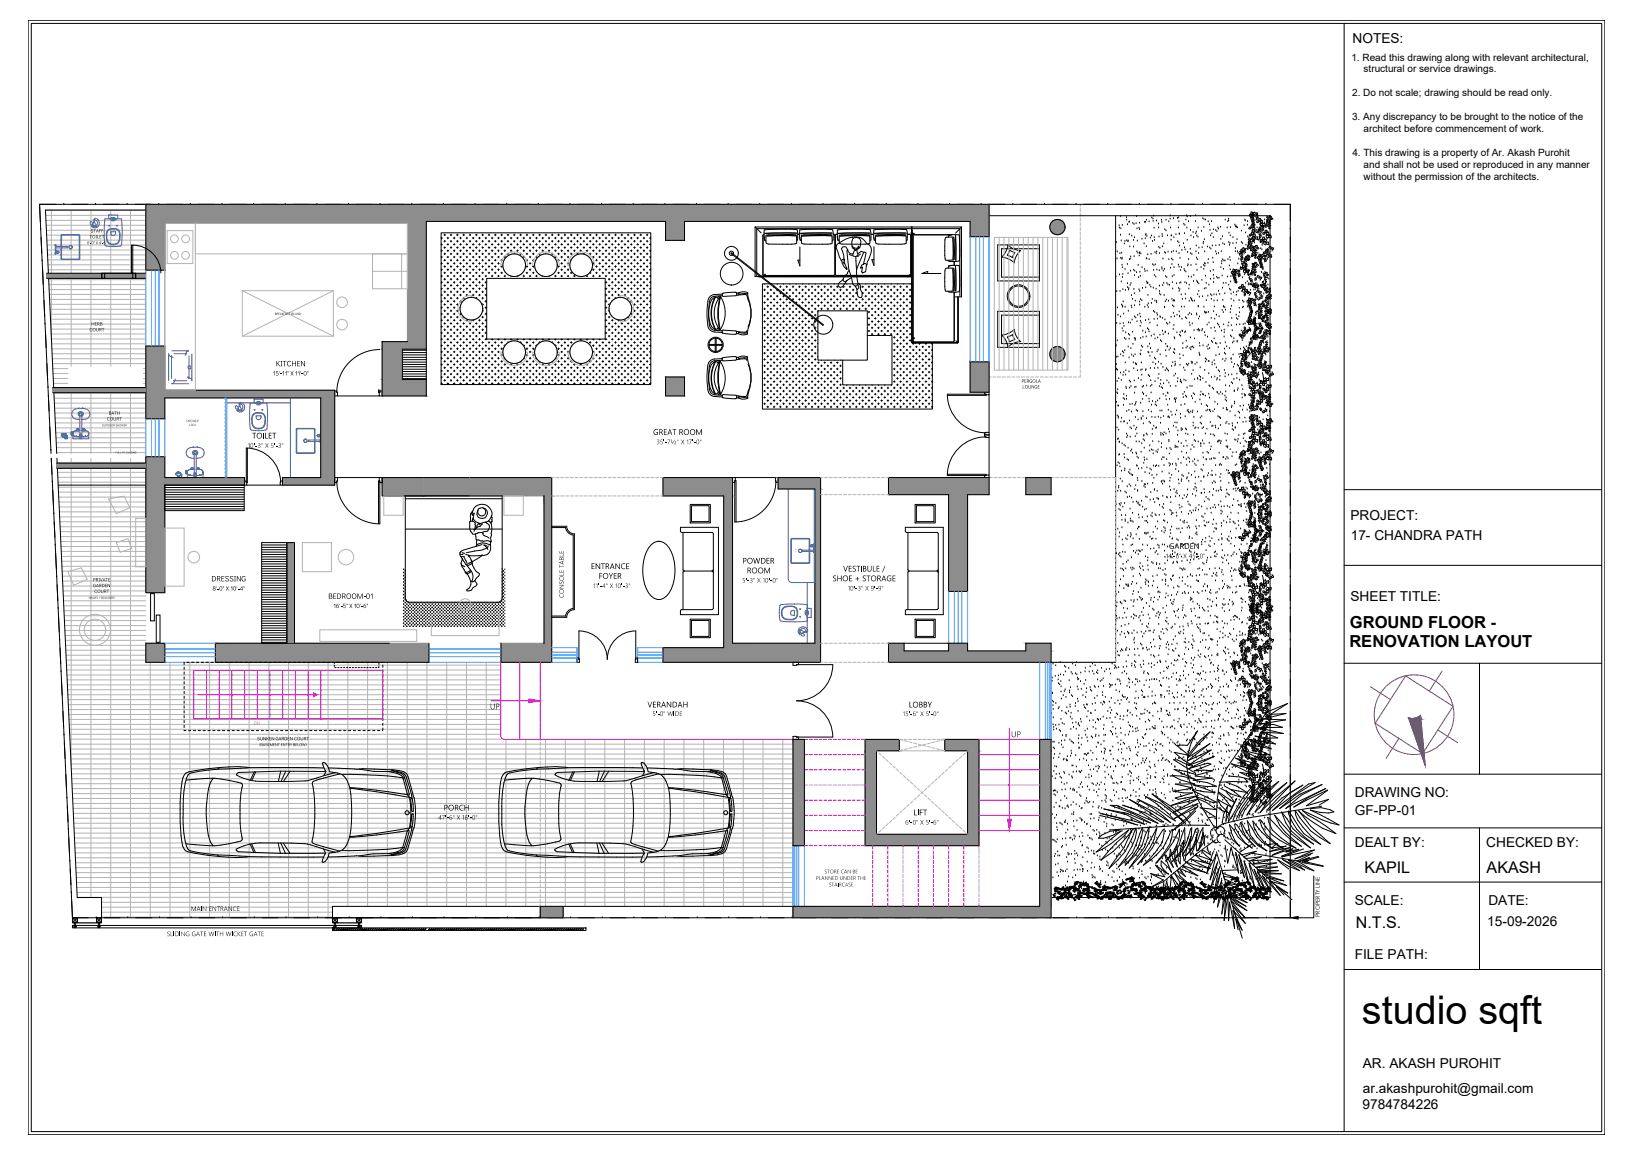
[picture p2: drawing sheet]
<svg xmlns="http://www.w3.org/2000/svg" width="594mm" height="420mm" viewBox="0 0 594 420" stroke-linecap="round" stroke-linejoin="round" font-family="sans-serif">
<defs><g id="words">
<text font-size="14.4" x="495.8" y="372.7">studio sqft</text>
<g font-size="6">
<text x="491.4" y="228.5">GROUND FLOOR -</text>
<text x="491.2" y="235.7">RENOVATION LAYOUT</text>
</g>
<g font-size="5.9">
<text x="496.7" y="317.9">KAPIL</text>
<text x="541.1" y="317.9">AKASH</text>
<text x="493.5" y="337.7">N.T.S.</text>
</g>
<g font-size="5">
<text x="492.3" y="15.8">NOTES:</text>
<text x="491.6" y="189.3">PROJECT:</text>
<text x="491.7" y="196.7">17- CHANDRA PATH</text>
<text x="491.6" y="218.8">SHEET TITLE:</text>
<text x="493.2" y="290.2">DRAWING NO:</text>
<text x="493.2" y="296.6">GF-PP-01</text>
<text x="493.2" y="308.2">DEALT BY:</text>
<text x="541" y="308.2">CHECKED BY:</text>
<text x="493.2" y="329.7">SCALE:</text>
<text x="541.8" y="329.7">DATE:</text>
<text x="541.4" y="337.2">15-09-2026</text>
<text x="493.2" y="349.2">FILE PATH:</text>
<text x="496.1" y="388.9">AR. AKASH PUROHIT</text>
<text x="496.1" y="397.9">ar.akashpurohit@gmail.com</text>
<text x="496" y="403.8">9784784226</text>
</g>
<g font-size="3.6">
<text x="491.9" y="22">1. Read this drawing along with relevant architectural,</text>
<text x="496.4" y="26.4">structural or service drawings.</text>
<text x="492.2" y="35.1">2. Do not scale; drawing should be read only.</text>
<text x="492.2" y="43.8">3. Any discrepancy to be brought to the notice of the</text>
<text x="496.4" y="48.2">architect before commencement of work.</text>
<text x="492.3" y="57">4. This drawing is a property of Ar. Akash Purohit</text>
<text x="496.4" y="61.3">and shall not be used or reproduced in any manner</text>
<text x="496.4" y="65.7">without the permission of the architects.</text>
</g>
<text font-size="2.1" x="480.4" y="333.9" transform="rotate(-90 480.4 333.9)">PROPERTY LINE</text>
<text font-size=".6" fill="#5a499c" x="289.4" y="199.9" transform="rotate(90 289.4 199.9)">B.T.</text>
</g></defs>
<!-- layer: hatchscreen20 -->
<g fill="none" stroke="#b3b3b3" stroke-width=".36">
<path d="M16.6 76.6h36.5M16.6 78.4h36.5M18.7 76.5v46.2M25.9 76.5v56.9M33.1 76.5v56.9M40.3 76.5v56.9M47.5 76.5v56.9M16.7 80.2h36.4M16.8 82h36.3M16.9 83.8h36.2M17 85.6h36.1M17.1 87.4h36"/>
<path d="M17.1 89.2h36M17.2 91h35.9M17.3 92.8h35.8M17.4 94.6h35.7M17.5 96.4h35.6M17.6 98.2h35.5M17.7 100h35.4M17.7 101.8h35.4M17.8 103.6h35.3M17.9 105.4h35.2M18 107.2h35.1M18.1 109h35"/>
<path d="M18.2 110.8h34.9M18.2 112.6h34.9M18.3 114.4h34.8M18.4 116.2h34.7M18.5 118h34.6M18.5 119.8h34.6M18.6 121.6h34.5M18.7 123.4h34.4M18.8 125.2h34.3M18.9 127h34.2M19 128.8h34.1M19.1 130.6h34"/>
<path d="M19.1 132.4h34M19.2 134.2h5.5M19.3 136h5.4M19.4 137.8h5.3M19.5 139.6h5.2M52.2 134.2h.9M52.2 136h.9M52.2 137.8h.9M52.2 139.6h.9M19.6 141.4h5.1M19.6 143.2h33.5M19.7 145h33.4"/>
<path d="M19.8 146.8h33.3M19.9 148.6h33.2M20 150.4h33.1M20.1 152.2h33M20.2 154h32.9M20.2 155.8h32.9M20.3 157.6h32.8M20.4 159.4h32.7M25.9 142.5v22.6M33.1 142.5v22.6M40.3 142.5v22.6M47.5 142.5v22.6"/>
<path d="M52.2 141.4h.9M20.5 161.2h32.6M20.5 163h32.6M20.6 164.8h32.5M20.8 168.4h32.3M20.9 170.2h32.2M21 172h32.1M21 173.8h32.1M21.1 175.6h32M21.2 177.4h31.9M21.3 179.2h31.8M25.9 166.9v111.8"/>
<path d="M33.1 166.9v159.9M40.3 166.9v167.3M47.5 166.9v167.3M21.4 181h31.7M21.5 182.8h31.6M21.5 184.6h31.6M21.6 186.4h31.5M21.7 188.2h31.4M21.8 190h31.3M21.9 191.8h31.2M22 193.6h31.1M22.1 195.4h31"/>
<path d="M22.1 197.2h31M22.2 199h30.9M22.3 200.8h30.8M22.4 202.6h30.7M22.5 204.4h30.6M22.6 206.2h30.5M22.6 208h30.5M22.7 209.8h30.4M22.8 211.6h30.3M22.9 213.4h30.2M22.9 215.2h30.2M23 217h30"/>
<path d="M23.1 218.8h29.9M23.2 220.6h29.8M23.3 222.3h29.7M23.4 224.2h29.6M23.5 225.9h29.5M23.5 227.8h29.5M23.6 229.5h29.4M23.7 231.4h29.3M23.8 233.1h29.2M23.9 235h29.2M24 236.7h29.1M24 238.6h29.1"/>
<path d="M24.1 240.3h29M24.2 242.2h158.1M24.3 243.9h158M24.4 245.8h157.9M24.5 247.5h157.8M24.6 249.4h157.7M24.6 251.1h157.7M24.7 253h157.6M24.8 254.7h157.5M24.8 256.6h157.5M24.9 258.3h157.4M54.7 241.1v93.1"/>
<path d="M61.9 241.1v93.1M69.1 241.1v93.1M76.3 241.1v93.1M83.5 241.1v93.1M90.7 241.1v93.1M97.9 241.1v93.1M105 241.1v93.1M112.2 241.1v93.1M119.4 241.1v93.1M126.6 241.1v88.9M133.8 241.1v88.9M141 241.1v88.9"/>
<path d="M148.2 241.1v88.9M155.4 241.1v88.9M162.6 241.1v88.9M169.8 241.1v88.9M177 241.1v88.9M25 260.2h157.3M25.1 261.9h157.2M25.2 263.8h157.1M25.3 265.5h157M25.4 267.3h156.9M25.4 269.1h156.9M25.5 270.9h263.2"/>
<path d="M25.6 272.7h263.1M25.7 274.5h263M25.8 276.3h262.9M25.9 278.1h262.8M26 279.9h262.7M184.2 269.2v60.8M191.4 269.2v60.8M198.6 269.2v60.8M205.8 269.2v60.8M213 269.2v60.8M220.2 269.2v60.8M227.4 269.2v60.8"/>
<path d="M234.6 269.2v60.8M241.8 269.2v60.8M249 269.2v60.8M256.2 269.2v60.8M263.4 269.2v60.8M270.6 269.2v60.8M277.7 269.2v60.8M284.9 269.2v60.8M26 281.7h262.7M26.1 283.5h262.6M26.2 285.3h262.5M26.3 287.1h262.4"/>
<path d="M26.4 288.9h262.3M26.5 290.7h262.2M26.5 292.5h262.2M26.6 294.3h262.1M26.7 296.1h262M26.8 297.9h261.9M26.8 299.7h261.9M26.9 301.5h261.8M27 303.3h261.7M27.1 305.1h261.6M27.2 306.9h261.5M27.3 308.7h261.4"/>
<path d="M27.3 310.5h261.4M27.4 312.3h261.3M27.5 314.1h261.2M27.6 315.9h261.1M27.7 317.7h261M27.8 319.5h260.9M27.9 321.3h260.8M27.9 323.1h260.8M28 324.9h260.7M28.1 326.7h260.6M37 328.5h251.7M37 330.3h84"/>
<path d="M37 332.1h84M37 333.9h84"/>
</g>
<!-- layer: doors -->
<g fill="none" stroke="#000" stroke-width=".36">
<path d="M138.2 127.3a15.6 15.6 0 0 0-15.6 15.6M121.8 142.3h.8l.3 1.9h-1.1zM122.9 144.2h15.1M137.8 141.9v1h.5v-1M138.3 142.3h.8v1.9h-1.1zM344.8 143.5a14.1 14.1 0 0 0 14.1 14.1M344.9 143.5h14v.4h-14M358.4 158.3h1.6v1l-1.6-.2zM358.4 142.8h1.6v.9l-1.6-.2zM358.4 157.6l1.6-.2v.9h-1.6zM358.9 159.1a14.1 14.1 0 0 0-14.1 14M360 143.7v13.7"/>
<path d="M360 159.3v13.6M89 175.1h.7l.1 1.5h-.8zM89.6 163.1a12.5 12.5 0 0 1 12.6 12.5M89.7 163.2v12.5h.3v-12.5M89.8 176.6h12.2M102.2 175.1h.6v1.5h-.8zM121.8 173.9h1.1l-.3 1.8h-.8zM122.6 175.1a15.6 15.6 0 0 0 15.6 15.6l.1-15.6h-.5v15.6M122.9 173.9h15.1M138 173.9h1.1v1.8h-.8zM266.7 173.9h1l-.2 1.8h-.8zM267.7 173.9h14.6"/>
<path d="M282.3 173.9h1v1.8h-.9zM282.4 175a15 15 0 0 1-15 15l.1-14.9h.4v14.9M344.9 172.7h14v.5h-14M358.4 173.2l1.6-.3v1h-1.6zM210.7 229.7a10.4 10.4 0 0 1 10.4 10.4 10.4 10.4 0 0 1 10.3-10.4l-.1 11.4h.8v-1.5h-.7M210.7 229.7l.2 11.4h-.9v-1.5h.7M290.7 242v-.9h-2v1.1h1.3v-.2h13.1a13.2 13.2 0 0 1-13.1 13.2 13.2 13.2 0 0 1 13.1 13.1l-13.1 .1v-.3h-1.3v1.1h2v-.8"/>
</g>
<!-- layer: wall cill -->
<path d="M53.1 74.4h-38.7l4.2 90.7M53.1 76.5h-36.5l4 88.6M360 74.4h109.7v259.8h-87.1M360 78.5h102.3v248.3h-79.7M406.1 78.5v162.6h-23.5M18.7 166.9l7.7 167.3h170.3M20.7 166.9l7.4 159.9h8.9v7.4M21.2 176.6h31.9M329.1 234.2h16.2M121 330h75.7v4.2h-75.7zM205 330h83.7v4.2h-83.7z" fill="none" stroke="#000" stroke-width=".36"/>
<!-- layer: elev5 -->
<g fill="none" stroke="#000" stroke-width=".36">
<path d="M407.8 78.8h.1M410.1 79.3h.1M413.8 78.9h.1M419.3 79.3h.1M419.7 79.7h.1M420 78.7h.1M426 79.8h.1M426 78.6h.1M427.2 79.6h.1M428.6 79.5h.1M429 79.3h.1M431.9 78.6h.1"/>
<path d="M432.2 79h.1M433.4 78.8h.1M435.2 78.5h.1M437.9 79.6h.1M438.3 80h.1M447.2 79.8h.1M456.4 79.9h.1M406.4 88.3h.1M406.6 94.2h.1M406.7 91.7h.1M407.4 82.2h.1M407.5 83h.1"/>
<path d="M407.7 92.3h.1M407.9 85.6h.1M408 94h.1M408 83.3h.1M408.1 87.7h.1M408.3 92.2h.1M408.4 94.4h.1M408.4 96.6h.1M408.5 94h.1M408.6 82.1h.1M408.6 97.5h.1M408.7 99.9h.1"/>
<path d="M409.3 88.8h.1M409.5 87.9h.1M409.5 98.1h.1M410.1 80.2h.1M410.2 87.7h.1M410.4 96.3h.1M410.4 81.8h.1M410.6 88.1h.1M410.6 99.7h.1M410.7 87.7h.1M411 81h.1M411.1 85.4h.1"/>
<path d="M411.1 80.8h.1M411.1 94.5h.1M411.3 89.9h.1M411.4 94.3h.1M411.6 98.7h.1M411.6 93.6h.1M412 86h.1M412.4 81.3h.1M412.6 87.5h.1M412.6 89.9h.1M412.7 98.4h.1M412.8 81.7h.1"/>
<path d="M412.8 93.4h.1M413 86.5h.1M413.1 98.7h.1M413.6 81.4h.1M413.7 99.3h.1M413.9 91.7h.1M413.9 83.3h.1M414 87.8h.1M414.2 92.2h.1M414.3 96.6h.1M414.6 83h.1M414.7 93.2h.1"/>
<path d="M414.8 81.3h.1M414.8 83.6h.1M414.8 92.3h.1M414.9 92h.1M415 99.1h.1M415.3 92.4h.1M415.7 87.1h.1M415.7 97.5h.1M416.5 88.8h.1M416.6 81h.1M416.7 98.1h.1M416.8 98.9h.1"/>
<path d="M416.9 86.9h.1M417 80.9h.1M417.1 85.7h.1M417.2 85.4h.1M417.3 89.8h.1M417.3 80.2h.1M417.3 94.2h.1M417.4 94.2h.1M417.5 86.1h.1M417.6 98.7h.1M417.8 92.8h.1M418.3 80.8h.1"/>
<path d="M418.3 94.5h.1M418.8 86.7h.1M419 92.6h.1M419.2 85.9h.1M419.5 87.9h.1M419.6 96.4h.1M419.8 80.6h.1M419.9 98.4h.1M420 96.7h.1M420.1 83.1h.1M420.2 86.5h.1M420.2 87.5h.1"/>
<path d="M420.4 92h.1M420.5 96.4h.1M420.9 92.4h.1M421 80.4h.1M421 91.7h.1M421.1 98.3h.1M421.7 81.5h.1M421.8 83h.1M421.8 90h.1M421.9 86.3h.1M422 92.3h.1M422 98.6h.1"/>
<path d="M422.2 90.4h.1M422.8 80.2h.1M422.9 81h.1M422.9 97.5h.1M423 98.1h.1M423 85.4h.1M423.1 86.1h.1M423.2 89.8h.1M423.3 94.3h.1M423.5 98.7h.1M423.6 88.8h.1M423.9 98.1h.1"/>
<path d="M424 92h.1M424 83.7h.1M424.2 92.2h.1M424.4 84h.1M424.5 80.2h.1M425 85.9h.1M425.2 91.8h.1M425.5 80.7h.1M425.5 94.5h.1M426.1 83h.1M426.1 97.6h.1M426.3 87.4h.1"/>
<path d="M426.3 85.9h.1M426.4 91.9h.1M426.4 85.9h.1M426.5 94.3h.1M426.6 96.3h.1M426.9 94.7h.1M427.1 91.5h.1M427.3 86.5h.1M427.4 97.5h.1M428.1 85.4h.1M428.2 91.7h.1M428.7 88h.1"/>
<path d="M429 83h.1M429 96.5h.1M429.1 80.7h.1M429.1 88.4h.1M429.2 92.3h.1M429.2 97.3h.1M429.3 85.2h.1M429.3 85.3h.1M429.4 89.6h.1M429.6 94h.1M429.7 98.5h.1M430.1 97.4h.1"/>
<path d="M430.2 91.2h.1M430.8 88.7h.1M430.9 81.6h.1M431 98.1h.1M431.2 85.1h.1M431.2 90.2h.1M431.2 98.7h.1M431.3 82h.1M431.4 91h.1M431.7 80.1h.1M431.7 99h.1M432.1 83h.1"/>
<path d="M432.2 87.5h.1M432.3 91.9h.1M432.4 96.8h.1M432.5 96.4h.1M432.6 80.7h.1M432.7 94.5h.1M433.3 90.7h.1M433.4 83.9h.1M433.5 92.3h.1M433.5 96.7h.1M433.5 85.9h.1M433.9 92.7h.1"/>
<path d="M434.3 84.6h.1M434.5 86.5h.1M435.1 80.7h.1M435.3 85.1h.1M435.4 91.7h.1M435.4 96.4h.1M435.4 89.5h.1M435.5 84.5h.1M435.6 94h.1M435.7 86h.1M435.7 98.4h.1M435.9 94.5h.1"/>
<path d="M436.1 86.3h.1M436.1 83h.1M436.3 92.3h.1M436.4 90.3h.1M437.2 97.4h.1M437.3 84.2h.1M437.6 90.2h.1M438 88.7h.1M438.1 88.2h.1M438.2 96.6h.1M438.2 98.1h.1M438.2 82.8h.1"/>
<path d="M438.4 87.3h.1M438.5 91.7h.1M438.5 96h.1M438.6 97h.1M438.7 96.1h.1M438.8 80.1h.1M439.5 89.9h.1M439.7 95.9h.1M439.8 80.7h.1M439.8 94.5h.1M440.3 81.8h.1M440.4 90.3h.1"/>
<path d="M440.5 83.8h.1M440.6 98.9h.1M440.7 85.9h.1M440.8 90.7h.1M441 80.7h.1M441.2 85.1h.1M441.3 89.5h.1M441.5 94h.1M441.6 98.4h.1M441.6 95.6h.1M441.7 86.5h.1M441.7 83.7h.1"/>
<path d="M442.6 91.7h.1M442.6 83.9h.1M442.6 89.5h.1M442.8 92.5h.1M443 84.3h.1M443.3 82.9h.1M443.5 92.3h.1M443.6 83.4h.1M443.8 89.3h.1M444.3 82.7h.1M444.4 87.2h.1M444.4 97.4h.1"/>
<path d="M444.6 91.6h.1M444.7 96.1h.1M444.8 95.2h.1M445 86.2h.1M445.1 94.6h.1M445.1 88.7h.1M445.4 98h.1M445.5 95h.1M445.7 89.1h.1M445.9 95h.1M446 80.1h.1M446.7 83h.1"/>
<path d="M447 80.7h.1M447 94.5h.1M447.3 80.4h.1M447.3 88.3h.1M447.4 84.9h.1M447.5 96.8h.1M447.5 89.3h.1M447.7 93.8h.1M447.7 88.7h.1M447.8 94.8h.1M447.8 98.2h.1M447.8 85.9h.1"/>
<path d="M447.9 82.9h.1M448.8 88.7h.1M448.8 86.5h.1M449.5 81.9h.1M449.7 91.6h.1M449.7 90.5h.1M449.7 82.6h.1M449.8 98.9h.1M449.9 82.3h.1M450 88.5h.1M450.2 82.8h.1M450.2 99.3h.1"/>
<path d="M450.3 87.2h.1M450.5 91.6h.1M450.5 82.9h.1M450.6 96.1h.1M450.7 92.3h.1M450.9 94.4h.1M451.6 97.4h.1M451.9 88.3h.1M451.9 84.1h.1M452 92.6h.1M452.1 94.2h.1M452.3 88.7h.1"/>
<path d="M452.4 93h.1M452.5 98h.1M452.9 82.2h.1M453.2 80.1h.1M453.3 80.4h.1M453.4 84.8h.1M453.6 89.3h.1M453.7 93.7h.1M453.9 98.1h.1M454 94h.1M454.1 82h.1M454.2 80.7h.1"/>
<path d="M454.2 94.5h.1M454.2 86.2h.1M454.2 99.9h.1M454.4 94.8h.1M454.6 86.6h.1M455 87.9h.1M455 85.9h.1M456 81.8h.1M456 86.5h.1M456.1 99.7h.1M456.2 87.7h.1M456.4 82.6h.1"/>
<path d="M456.5 87h.1M456.6 88.4h.1M456.7 91.4h.1M456.7 96.9h.1M456.8 95.9h.1M456.8 80.3h.1M456.9 91.6h.1M457.1 93.6h.1M457.2 97.3h.1M457.6 82.9h.1M457.9 92.3h.1M458.1 87.5h.1"/>
<path d="M458.3 93.4h.1M458.8 97.4h.1M458.9 82.1h.1M458.9 90.6h.1M459.1 81.4h.1M459.1 99.1h.1M459.2 80.4h.1M459.3 99.2h.1M459.3 84.9h.1M459.4 90.9h.1M459.4 89.3h.1M459.5 88.7h.1"/>
<path d="M459.6 93.7h.1M459.7 98.1h.1M459.7 98h.1M460.2 93.1h.1M460.3 81.2h.1M460.3 80.1h.1M460.5 99.1h.1M461.1 84.2h.1M461.2 87.1h.1M461.3 80.7h.1M461.3 94.5h.1M461.3 92.8h.1"/>
<path d="M461.6 84.6h.1M462.2 81h.1M462.2 85.8h.1M406.2 100.8h.1M406.5 117.8h.1M406.5 106.2h.1M406.8 112.1h.1M407 114.8h.1M407.5 100.1h.1M407.7 118h.1M407.7 106.1h.1M407.9 115.4h.1"/>
<path d="M408.2 102.6h.1M408.3 111.1h.1M408.5 119.6h.1M408.6 101h.1M408.6 111.9h.1M408.7 111.4h.1M408.7 105.5h.1M408.9 109.9h.1M408.9 117.8h.1M409 114.4h.1M409.2 118.8h.1M409.6 111.9h.1"/>
<path d="M409.7 105.8h.1M410.4 103.3h.1M410.5 104.7h.1M410.7 113.3h.1M410.8 117.5h.1M410.8 105.6h.1M410.9 105.1h.1M411.4 103.9h.1M411.4 117.7h.1M411.7 103.2h.1M411.8 111.4h.1M411.9 107.6h.1"/>
<path d="M412 112.1h.1M412.1 116.5h.1M412.3 109h.1M412.8 105.4h.1M412.9 106.9h.1M413 111.3h.1M413 100.3h.1M413 115.4h.1M413.3 109.6h.1M413.4 115.8h.1M413.9 117.2h.1M414.1 114.8h.1"/>
<path d="M414.5 101.1h.1M414.6 105.5h.1M414.8 110h.1M414.9 111.1h.1M414.9 106.1h.1M414.9 114.4h.1M415 118.8h.1M415.1 117h.1M415.1 115.4h.1M415.1 100.6h.1M415.2 109h.1M415.4 117.6h.1"/>
<path d="M415.6 109.4h.1M415.9 105h.1M416.7 111.9h.1M417 116.7h.1M417.1 104.8h.1M417.4 102.7h.1M417.6 103.2h.1M417.6 111.3h.1M417.7 119.7h.1M417.7 103.1h.1M417.8 103.1h.1M417.9 107.5h.1"/>
<path d="M418 112h.1M418 110.6h.1M418.2 116.4h.1M418.5 103.9h.1M418.6 117.6h.1M418.9 104.5h.1M419.2 110.5h.1M419.4 109h.1M419.8 104.9h.1M419.9 113.4h.1M420.1 116.3h.1M420.2 100.3h.1"/>
<path d="M420.3 113.8h.1M420.4 109.6h.1M420.7 100.9h.1M420.8 105.3h.1M421 109.7h.1M421 110.3h.1M421.1 114.1h.1M421.3 118.6h.1M421.3 116.2h.1M421.3 114.8h.1M422.1 104.2h.1M422.1 106.1h.1"/>
<path d="M422.1 107h.1M422.3 115.4h.1M422.4 115.6h.1M422.5 107.4h.1M423.2 115.9h.1M423.2 104h.1M423.6 103.1h.1M423.8 107.6h.1M423.9 112h.1M423.9 111.9h.1M424.1 116.5h.1M424.2 109.8h.1"/>
<path d="M424.3 100.7h.1M424.6 109.2h.1M424.6 117.7h.1M424.7 101.1h.1M424.8 103.2h.1M425.1 118.1h.1M425.2 103.7h.1M425.4 109.7h.1M425.7 103.9h.1M425.8 117.6h.1M426.3 115.5h.1M426.6 109h.1"/>
<path d="M426.7 100.8h.1M426.8 102.9h.1M426.8 111.4h.1M426.9 105.2h.1M427 109.7h.1M427.1 119.9h.1M427.1 114.1h.1M427.3 109.4h.1M427.3 111.7h.1M427.3 118.5h.1M427.4 100.3h.1M427.5 115.3h.1"/>
<path d="M427.6 109.6h.1M428.2 103.3h.1M428.5 114.7h.1M429 105h.1M429.2 106.1h.1M429.3 113.6h.1M429.4 115.1h.1M429.4 115.4h.1M429.5 103.2h.1M429.5 105.4h.1M429.9 102.9h.1M430 107.4h.1"/>
<path d="M430.1 111.8h.1M430.3 116.2h.1M430.4 109h.1M431.1 111.8h.1M431.3 102.9h.1M431.5 107.2h.1M431.5 115.7h.1M431.6 108.9h.1M431.9 103.2h.1M432 116h.1M432.5 114.7h.1M432.6 100.8h.1"/>
<path d="M432.8 105.2h.1M432.9 109.7h.1M432.9 103.8h.1M432.9 117.6h.1M433.1 114.1h.1M433.2 118.5h.1M433.5 108.6h.1M433.7 100.9h.1M433.7 114.5h.1M433.7 109.3h.1M433.8 109h.1M434 117.9h.1"/>
<path d="M434.2 109.7h.1M434.5 102.5h.1M434.6 100.3h.1M434.8 109.6h.1M435.6 114.3h.1M435.7 102.3h.1M435.7 114.7h.1M435.9 102.8h.1M435.9 103h.1M436 107.3h.1M436.2 111.7h.1M436.2 111.6h.1"/>
<path d="M436.3 116.2h.1M436.3 120h.1M436.4 106.1h.1M436.4 103.3h.1M436.6 108.2h.1M436.6 115.4h.1M437.5 102.1h.1M437.7 119.9h.1M437.8 108h.1M438.2 111.8h.1M438.4 105.2h.1M438.5 113.6h.1"/>
<path d="M438.7 113.9h.1M438.8 100.6h.1M438.9 114h.1M439 105h.1M439.1 103.2h.1M439.1 109.4h.1M439.3 113.9h.1M439.4 118.3h.1M439.7 107.8h.1M439.9 113.7h.1M440.1 103.8h.1M440.1 117.6h.1"/>
<path d="M440.6 101.7h.1M440.7 107.3h.1M440.8 119.6h.1M440.9 115.9h.1M440.9 109h.1M441.1 107.7h.1M441.7 100.3h.1M441.7 102.9h.1M441.8 113.5h.1M441.9 101.5h.1M441.9 107.3h.1M441.9 109.6h.1"/>
<path d="M442 111.7h.1M442 119.4h.1M442.2 116.2h.1M442.8 107.4h.1M442.8 114.7h.1M442.9 100.9h.1M443.1 109.5h.1M443.2 118h.1M443.3 101.4h.1M443.6 106.1h.1M443.6 118.4h.1M443.7 101.3h.1"/>
<path d="M443.8 115.3h.1M443.9 119.1h.1M444 107.2h.1M444.9 100.5h.1M444.9 113h.1M445 104.9h.1M445.1 109.4h.1M445.3 113.8h.1M445.3 103.2h.1M445.4 111.6h.1M445.4 118.3h.1M445.4 111.8h.1"/>
<path d="M445.8 112h.1M445.9 106.9h.1M446.1 112.9h.1M446.3 103.2h.1M446.9 100.9h.1M447 118.7h.1M447.3 103.8h.1M447.3 117.6h.1M447.6 105.3h.1M447.8 113.8h.1M448 102.6h.1M448 112.7h.1"/>
<path d="M448 105.7h.1M448.1 100.7h.1M448.1 107.1h.1M448.1 108.9h.1M448.2 118.6h.1M448.3 111.5h.1M448.4 116h.1M448.9 100.3h.1M449 106.6h.1M449.1 109.6h.1M449.9 100.5h.1M450 114.7h.1"/>
<path d="M450 107.5h.1M450.1 118.3h.1M450.1 116h.1M450.2 106.4h.1M450.6 116.3h.1M450.7 106h.1M450.8 100.5h.1M450.9 105h.1M451 115.3h.1M451.1 109.4h.1M451.1 112.2h.1M451.2 113.8h.1"/>
<path d="M451.3 118.3h.1M452 106.1h.1M452.2 101.1h.1M452.3 112.1h.1M452.3 109.6h.1M452.5 118.2h.1M452.6 111.8h.1M452.8 110h.1M453.1 100h.1M453.2 117.9h.1M453.4 103.2h.1M454 102.6h.1"/>
<path d="M454.2 107h.1M454.2 111.8h.1M454.3 111.4h.1M454.4 103.8h.1M454.4 115.9h.1M454.4 117.7h.1M454.4 117.6h.1M454.5 103.3h.1M454.7 111.8h.1M455 103.6h.1M455.2 105.7h.1M455.3 108.9h.1"/>
<path d="M456.1 100.3h.1M456.3 109.6h.1M456.3 117.5h.1M456.4 105.6h.1M456.9 105.5h.1M457 100.3h.1M457 113.9h.1M457.1 104.7h.1M457.2 114.7h.1M457.2 109.1h.1M457.3 111.4h.1M457.4 113.6h.1"/>
<path d="M457.5 114.3h.1M457.5 118h.1M457.9 106h.1M458.1 115.3h.1M458.3 105.3h.1M458.5 111.3h.1M459.2 107.6h.1M459.4 117.1h.1M459.5 116.1h.1M459.7 108h.1M459.8 111.8h.1M459.9 102.6h.1"/>
<path d="M460 107h.1M460.2 111.5h.1M460.3 115.9h.1M460.4 111h.1M460.6 116.9h.1M460.6 103.1h.1M461.4 104.9h.1M461.4 101.2h.1M461.6 103.8h.1M461.6 117.5h.1M461.7 109.8h.1M461.8 118.3h.1"/>
<path d="M461.9 101.6h.1M462.2 118.6h.1M406.2 125.6h.1M406.3 126h.1M406.4 130.1h.1M406.4 132.7h.1M406.4 134.4h.1M406.5 134.5h.1M406.7 138.9h.1M406.7 124.1h.1M406.8 134.8h.1M407 130h.1"/>
<path d="M407.2 137.9h.1M407.9 135.8h.1M408 129.2h.1M408.2 138.5h.1M408.6 128.1h.1M408.8 129.7h.1M408.8 120.6h.1M408.8 136.7h.1M409 128.5h.1M409.1 135.7h.1M409.3 123.2h.1M409.4 127.6h.1"/>
<path d="M409.6 132.1h.1M409.7 136.5h.1M409.8 121.2h.1M409.8 123.6h.1M409.8 135h.1M410.7 126.3h.1M410.8 121.7h.1M411 135.4h.1M411 123.5h.1M411 130.3h.1M411.1 138.7h.1M411.2 122.1h.1"/>
<path d="M411.5 139.1h.1M411.6 126.9h.1M411.9 129.3h.1M412.3 121h.1M412.4 125.4h.1M412.5 132.1h.1M412.6 129.8h.1M412.7 134.3h.1M412.9 138.7h.1M412.9 123.2h.1M413.2 129.2h.1M413.2 124h.1"/>
<path d="M413.3 123.4h.1M413.3 132.4h.1M413.5 132.7h.1M413.7 132.8h.1M414.1 135h.1M414.4 137.9h.1M415 128.9h.1M415.2 129.2h.1M415.2 123.2h.1M415.3 134.8h.1M415.3 127.7h.1M415.4 138.5h.1"/>
<path d="M415.5 132.1h.1M415.5 126h.1M415.6 136.6h.1M415.7 134.6h.1M415.9 126.5h.1M416 120.5h.1M416.1 122.8h.1M416.9 121.2h.1M417 134.9h.1M417.2 134.6h.1M417.2 122.7h.1M417.8 126.3h.1"/>
<path d="M417.9 128.3h.1M418 136.7h.1M418.1 120.1h.1M418.2 128.5h.1M418.3 120.9h.1M418.5 125.3h.1M418.5 137.1h.1M418.6 129.7h.1M418.8 134.2h.1M418.8 126.9h.1M418.9 138.6h.1M419.1 122.4h.1"/>
<path d="M419.4 128.3h.1M419.7 132.1h.1M420.1 121.9h.1M420.2 130.4h.1M420.3 134.2h.1M420.5 123.4h.1M420.5 139h.1M420.7 132.7h.1M420.7 130.8h.1M421.2 128.1h.1M421.4 123h.1M421.5 134h.1"/>
<path d="M421.6 127.5h.1M421.6 137.9h.1M421.7 131.9h.1M421.9 136.3h.1M422.2 122h.1M422.3 129.2h.1M422.4 139.9h.1M422.4 124.1h.1M422.5 138.5h.1M422.7 132.6h.1M422.9 124.4h.1M423.2 120.5h.1"/>
<path d="M423.3 133.8h.1M423.4 121.8h.1M423.6 139.7h.1M424.1 121.2h.1M424.2 120.9h.1M424.2 134.9h.1M424.3 125.3h.1M424.3 127.7h.1M424.5 129.8h.1M424.6 134.2h.1M424.8 138.7h.1M424.9 126.3h.1"/>
<path d="M424.9 134.7h.1M425 126.3h.1M425.3 121.6h.1M425.4 135.1h.1M425.5 139.5h.1M425.6 127.5h.1M426 126.9h.1M426.5 133.4h.1M426.9 132.1h.1M427.1 128.4h.1M427.4 136.9h.1M427.4 123h.1"/>
<path d="M427.4 127.3h.1M427.6 128.7h.1M427.6 127.4h.1M427.6 123.4h.1M427.7 133.2h.1M427.7 131.8h.1M427.9 132.7h.1M427.9 136.2h.1M428.4 121.2h.1M428.6 139h.1M428.8 137.9h.1M429.3 122h.1"/>
<path d="M429.5 129.1h.1M429.6 133h.1M429.6 130.6h.1M429.6 121h.1M429.7 139h.1M429.7 138.4h.1M429.8 122.4h.1M429.8 138.9h.1M430.1 139.4h.1M430.3 120.5h.1M430.4 120.7h.1M430.6 125.1h.1"/>
<path d="M430.6 126.9h.1M430.7 129.6h.1M430.9 134h.1M431 138.4h.1M431.3 121.1h.1M431.3 134.9h.1M431.5 120.8h.1M431.7 138.7h.1M431.8 126.7h.1M431.8 124.2h.1M431.9 132.7h.1M432.2 126.3h.1"/>
<path d="M432.3 133.1h.1M432.7 132.6h.1M433.2 126.9h.1M433.3 123h.1M433.5 127.4h.1M433.6 131.8h.1M433.6 126.5h.1M433.8 136.3h.1M433.9 132.4h.1M434 132.1h.1M434.1 126.3h.1M434.3 134.9h.1"/>
<path d="M434.5 126.7h.1M434.6 120.4h.1M434.8 138.2h.1M434.8 123.4h.1M435 132.7h.1M435.7 132.1h.1M435.8 120.2h.1M435.9 137.8h.1M436 138.1h.1M436.5 120.6h.1M436.5 128.6h.1M436.6 125h.1"/>
<path d="M436.6 137h.1M436.7 129.1h.1M436.7 120.4h.1M436.8 129.5h.1M436.8 126h.1M436.9 133.9h.1M436.9 138.4h.1M437 138.4h.1M437 137.4h.1M437.5 120.5h.1M437.9 137.9h.1M437.9 125.9h.1"/>
<path d="M438.5 121.1h.1M438.5 134.9h.1M438.7 122.2h.1M438.8 130.7h.1M438.9 131.8h.1M439 139.2h.1M439.2 131h.1M439.4 126.3h.1M439.5 122.7h.1M439.7 127.2h.1M439.8 131.6h.1M439.8 125.7h.1"/>
<path d="M440 136.1h.1M440.1 131.6h.1M440.4 126.9h.1M441 137.4h.1M441 124.3h.1M441.2 132.1h.1M441.2 132.9h.1M441.4 124.7h.1M442 131.3h.1M442 123.4h.1M442.2 137.3h.1M442.2 132.6h.1"/>
<path d="M442.3 120.6h.1M442.5 125.1h.1M442.6 129.5h.1M442.8 133.9h.1M442.9 138.4h.1M442.9 125.2h.1M443.1 137.8h.1M443.4 126.5h.1M443.5 135h.1M443.8 129.1h.1M443.9 135.4h.1M444 138.4h.1"/>
<path d="M444.1 137h.1M444.2 125.1h.1M444.7 120.5h.1M445.1 130.9h.1M445.6 122.7h.1M445.6 121.1h.1M445.6 120.2h.1M445.7 134.9h.1M445.7 127.1h.1M445.7 128.6h.1M445.9 131.5h.1M445.9 137.2h.1"/>
<path d="M446 136h.1M446 124.8h.1M446.2 129h.1M446.3 130.8h.1M446.5 126.3h.1M447.2 136.6h.1M447.5 126.9h.1M447.9 122.3h.1M448.1 130.5h.1M448.1 130.9h.1M448.2 139.3h.1M448.4 122.7h.1"/>
<path d="M448.4 136.5h.1M448.4 132h.1M448.6 120.4h.1M448.6 139.7h.1M448.7 124.9h.1M448.9 129.3h.1M449 133.7h.1M449.2 138.1h.1M449.2 124.4h.1M449.2 123.3h.1M449.4 132.6h.1M450.3 136.2h.1"/>
<path d="M450.3 137.8h.1M450.3 124.3h.1M450.3 124.5h.1M450.4 133h.1M450.9 133.4h.1M451 129.1h.1M451.2 138.4h.1M451.3 130.1h.1M451.5 122.7h.1M451.6 127.1h.1M451.8 131.6h.1M451.9 120.5h.1"/>
<path d="M451.9 136h.1M452.2 124h.1M452.5 129.9h.1M452.6 126.6h.1M452.8 121.1h.1M452.9 134.9h.1M452.9 135.2h.1M453.1 127h.1M453.4 135.8h.1M453.7 126.3h.1M454.4 129.7h.1M454.6 120.3h.1"/>
<path d="M454.6 135.6h.1M454.7 126.9h.1M454.7 124.8h.1M454.8 120.3h.1M454.9 129.2h.1M455 133.6h.1M455.1 128.8h.1M455.2 138.1h.1M455.2 137.3h.1M455.3 120.7h.1M455.3 123.6h.1M455.5 132h.1"/>
<path d="M455.6 137.7h.1M456.3 123.3h.1M456.5 135.4h.1M456.5 132.6h.1M456.6 123.5h.1M457.3 122.5h.1M457.4 131h.1M457.4 137.8h.1M457.5 129.3h.1M457.6 139.5h.1M457.7 122.5h.1M457.8 131.3h.1"/>
<path d="M457.8 126.9h.1M458 131.4h.1M458.1 135.8h.1M458.2 129.1h.1M458.4 138.4h.1M458.4 123.2h.1M458.7 129.1h.1M459 120.5h.1M459.6 124.6h.1M459.6 135h.1M459.8 133.2h.1M460 121.1h.1"/>
<path d="M460 125h.1M460 134.8h.1M460.5 120.4h.1M460.5 128.9h.1M460.6 124.8h.1M460.8 129.2h.1M460.8 134.8h.1M460.9 126.3h.1M460.9 133.7h.1M461.1 138.1h.1M461.6 122.8h.1M461.9 126.8h.1"/>
<path d="M462 126.8h.1M462.1 135.3h.1M406.4 146.5h.1M406.6 155.8h.1M406.6 143h.1M406.7 151.4h.1M406.8 143.4h.1M406.9 141.9h.1M407 147.8h.1M407 159.8h.1M407.1 152.2h.1M407.1 147.8h.1"/>
<path d="M407.1 151.8h.1M407.2 156.6h.1M408.1 153.7h.1M408.2 152.3h.1M408.9 145.1h.1M409 147.6h.1M409.1 143.7h.1M409.1 153.7h.1M409.2 153.5h.1M409.3 145.5h.1M409.9 141h.1M410 141.5h.1"/>
<path d="M410 145.4h.1M410 144.2h.1M410.1 158h.1M410.2 149.8h.1M410.2 159.4h.1M410.3 154.3h.1M410.5 158.7h.1M410.9 149.4h.1M411.1 153.3h.1M411.2 141.3h.1M411.3 147.3h.1M411.4 159.2h.1"/>
<path d="M411.4 155.8h.1M411.7 140.7h.1M411.9 156.1h.1M411.9 150h.1M412.1 147.2h.1M412.8 155.2h.1M413 143.1h.1M413.1 141.1h.1M413.1 147.6h.1M413.3 159h.1M413.3 152h.1M413.3 147h.1"/>
<path d="M413.4 156.4h.1M413.5 141h.1M413.6 146.5h.1M413.6 149.4h.1M413.8 155.8h.1M413.9 158h.1M414.1 149.8h.1M414.3 152.9h.1M415.2 146.8h.1M415.4 152.2h.1M415.5 152.7h.1M415.8 141h.1"/>
<path d="M415.8 143.1h.1M415.9 145.4h.1M416.1 149.9h.1M416.1 151.7h.1M416.2 154.3h.1M416.2 140.7h.1M416.3 143.6h.1M416.3 143.5h.1M416.3 158.8h.1M416.4 158.6h.1M417.2 144.2h.1M417.3 158h.1"/>
<path d="M417.3 152.5h.1M417.4 140.5h.1M417.6 158.4h.1M418.1 149.4h.1M418.3 145.3h.1M418.3 146.4h.1M418.3 153.7h.1M418.8 154.1h.1M418.8 140.7h.1M419 143.1h.1M419.1 150h.1M419.2 147.5h.1"/>
<path d="M419.3 140.3h.1M419.3 151.9h.1M419.4 158.1h.1M419.5 156.4h.1M419.5 146.2h.1M420 155.2h.1M420.5 152h.1M420.5 147.4h.1M420.7 146.5h.1M420.8 156h.1M421 155.8h.1M421 147.8h.1"/>
<path d="M421.4 146h.1M421.6 151.9h.1M422 140.8h.1M422.1 145.2h.1M422.3 149.7h.1M422.4 154.1h.1M422.6 158.5h.1M422.6 157.7h.1M422.6 152.2h.1M422.7 141.1h.1M423 149.6h.1M423.1 158.1h.1"/>
<path d="M423.2 141.4h.1M423.4 143.6h.1M423.5 151.7h.1M423.5 158.5h.1M423.8 157.6h.1M424.4 144.2h.1M424.4 158h.1M424.5 145.6h.1M424.9 143.1h.1M425.1 147.5h.1M425.2 143.3h.1M425.2 151.9h.1"/>
<path d="M425.3 149.4h.1M425.3 151.7h.1M425.4 156.4h.1M425.7 157.3h.1M425.7 152.1h.1M425.7 145.4h.1M426 140.7h.1M426.3 150h.1M426.6 151.2h.1M427.1 155.2h.1M427.5 145.4h.1M427.6 145.1h.1"/>
<path d="M427.7 153.9h.1M427.9 151.1h.1M427.9 146.4h.1M427.9 145.8h.1M428 140.7h.1M428.1 155.8h.1M428.2 145.1h.1M428.3 149.6h.1M428.5 154h.1M428.6 158.5h.1M428.8 156.9h.1M429.7 150.8h.1"/>
<path d="M429.8 152.2h.1M429.9 147.6h.1M430 156.8h.1M430 156.1h.1M430.4 156.4h.1M430.6 143.6h.1M430.7 144.8h.1M431.1 142.8h.1M431.3 147.3h.1M431.4 151.7h.1M431.6 156.2h.1M431.6 144.2h.1"/>
<path d="M431.6 158h.1M431.8 156.5h.1M431.9 144.6h.1M432.1 141.2h.1M432.2 149.7h.1M432.4 158.3h.1M432.5 149.4h.1M432.6 150.1h.1M432.9 150.4h.1M433.2 140.7h.1M433.5 150h.1M433.8 144.3h.1"/>
<path d="M433.9 140.7h.1M434 150.3h.1M434.1 145.2h.1M434.2 149.6h.1M434.3 154h.1M434.3 155.1h.1M434.4 143.4h.1M434.5 158.5h.1M434.6 151.9h.1M434.8 143.7h.1M435 156.1h.1M435.1 146.4h.1"/>
<path d="M435.3 155.8h.1M435.9 150h.1M436.2 155.9h.1M436.8 145.6h.1M436.9 143.9h.1M436.9 152.2h.1M436.9 154h.1M437.2 142.8h.1M437.3 147.2h.1M437.3 154.4h.1M437.5 151.7h.1M437.6 156.1h.1"/>
<path d="M437.8 143.6h.1M438.1 155.7h.1M438.1 143.8h.1M438.7 144.2h.1M438.8 158h.1M439 149.6h.1M439.1 147.7h.1M439.3 156.3h.1M439.5 148.1h.1M439.6 149.4h.1M440 143.5h.1M440.1 140.5h.1"/>
<path d="M440.3 144.9h.1M440.3 149.5h.1M440.4 140.7h.1M440.4 149.4h.1M440.6 153.8h.1M440.6 150h.1M440.7 158.3h.1M441.2 155.3h.1M441.3 141.3h.1M441.5 155.1h.1M441.5 149.9h.1M441.6 158.3h.1"/>
<path d="M441.7 141.7h.1M442 158.8h.1M442.1 149.2h.1M442.3 146.4h.1M442.4 155.1h.1M442.5 155.8h.1M443.1 142.8h.1M443.1 143.1h.1M443.2 147.2h.1M443.4 151.7h.1M443.5 156.1h.1M443.7 143.6h.1"/>
<path d="M443.8 152h.1M444.1 152.2h.1M444.2 154.9h.1M444.2 152.4h.1M444.3 142.9h.1M444.9 143.6h.1M445.3 148.8h.1M445.9 144.2h.1M445.9 158h.1M446 145.6h.1M446.2 140.4h.1M446.2 142.7h.1"/>
<path d="M446.2 154.2h.1M446.3 144.9h.1M446.4 149.3h.1M446.4 148.6h.1M446.4 146.1h.1M446.6 153.7h.1M446.7 158.2h.1M446.8 149.3h.1M447.4 154.5h.1M447.5 140.6h.1M447.8 150h.1M448.3 148.4h.1"/>
<path d="M448.4 147.9h.1M448.6 154.3h.1M448.6 156.4h.1M448.6 155.1h.1M449 156.7h.1M449.3 142.6h.1M449.3 142.3h.1M449.4 147h.1M449.4 146.4h.1M449.6 151.4h.1M449.6 155.7h.1M449.7 155.9h.1"/>
<path d="M450.4 154.1h.1M450.5 142.1h.1M450.7 160h.1M450.7 141.5h.1M450.8 150h.1M451 158.6h.1M451.2 150.4h.1M451.3 152.2h.1M451.4 148h.1M452.1 140.4h.1M452.1 143.6h.1M452.2 144.9h.1"/>
<path d="M452.3 149.3h.1M452.4 141.9h.1M452.5 153.8h.1M452.6 159.7h.1M452.6 158.2h.1M452.6 147.8h.1M453 143.7h.1M453.1 144.2h.1M453.1 158h.1M453.2 152.2h.1M453.4 144h.1M453.6 153.6h.1"/>
<path d="M454 149.3h.1M454.5 147.5h.1M454.7 140.6h.1M454.8 153.5h.1M455 150h.1M455.3 142.5h.1M455.4 145.9h.1M455.5 147h.1M455.5 154.3h.1M455.5 141.4h.1M455.6 151.4h.1M455.7 159.3h.1"/>
<path d="M455.8 155.8h.1M455.8 155.1h.1M455.9 154.7h.1M456.6 146.4h.1M456.6 153.3h.1M456.7 141.3h.1M456.8 155.7h.1M456.9 159.2h.1M457.7 147.2h.1M457.7 148h.1M457.9 156.5h.1M458.1 148.4h.1"/>
<path d="M458.3 140.2h.1M458.4 144.7h.1M458.4 152.2h.1M458.6 149.1h.1M458.6 141.1h.1M458.7 153.6h.1M458.8 158.9h.1M458.9 158h.1M458.9 147h.1M459.3 143.6h.1M459.8 152.8h.1M459.9 141.6h.1"/>
<path d="M460.1 150.2h.1M460.2 158.6h.1M460.2 144.2h.1M460.3 158h.1M460.3 142h.1M460.6 159h.1M460.7 146.7h.1M461 152.7h.1M461.1 149.3h.1M461.2 142.6h.1M461.3 147h.1M461.5 151.4h.1"/>
<path d="M461.6 155.8h.1M461.7 140.6h.1M461.9 158.5h.1M461.9 140.6h.1M462.1 149.9h.1M462.3 143.9h.1M406.7 169.6h.1M406.9 178.9h.1M406.9 160h.1M407 168.5h.1M407.2 177.6h.1M407.2 177.1h.1"/>
<path d="M407.3 165.7h.1M407.4 161.1h.1M407.4 168.8h.1M407.5 165.5h.1M407.5 161h.1M407.7 170h.1M407.8 174.4h.1M407.9 178.9h.1M408.2 171.5h.1M408.5 161.6h.1M408.5 175.4h.1M409.2 165.5h.1"/>
<path d="M409.2 162.1h.1M409.4 166.7h.1M409.4 171.4h.1M409.4 170.7h.1M409.5 179.1h.1M409.6 162.5h.1M410 179.5h.1M410.3 177.2h.1M410.3 167.4h.1M410.6 163.2h.1M410.8 167.6h.1M410.9 172h.1"/>
<path d="M411.1 176.5h.1M411.2 172.5h.1M411.3 171.1h.1M411.6 177.1h.1M411.6 164.4h.1M411.7 172.8h.1M411.9 163.8h.1M412.2 173.2h.1M412.2 173.1h.1M412.3 165h.1M413.1 178.2h.1M413.4 176.8h.1"/>
<path d="M413.5 164.9h.1M413.6 160.9h.1M413.7 165.3h.1M413.8 169.6h.1M413.9 169.8h.1M413.9 166.4h.1M414 174.2h.1M414.1 178.9h.1M414.1 178.6h.1M414.1 175h.1M414.4 166.8h.1M414.4 170.7h.1"/>
<path d="M414.7 160.9h.1M415.4 164.6h.1M415.6 170.6h.1M415.6 161.6h.1M415.7 175.3h.1M416.1 160.1h.1M416.3 168.7h.1M416.4 177.1h.1M416.5 163.2h.1M416.5 166.7h.1M416.6 176.4h.1M416.6 160.5h.1"/>
<path d="M416.6 167.6h.1M416.8 172.1h.1M416.9 177.5h.1M416.9 176.5h.1M417.5 170.3h.1M417.5 167.3h.1M417.7 176.2h.1M418.4 172.5h.1M418.5 164.2h.1M418.5 162.3h.1M418.6 170.7h.1M418.9 179.3h.1"/>
<path d="M419.1 171.2h.1M419.1 163.8h.1M419.4 173.1h.1M419.6 160.8h.1M419.6 176h.1M419.7 164.1h.1M419.8 165.2h.1M419.9 169.7h.1M420 174.1h.1M420.2 178.5h.1M420.2 178.2h.1M420.6 169.9h.1"/>
<path d="M420.8 164.4h.1M421 169.6h.1M421.1 173h.1M421.2 178.9h.1M421.3 164.8h.1M421.6 163.8h.1M421.8 169.8h.1M421.9 160.9h.1M422.7 163h.1M422.7 175.6h.1M422.8 161.6h.1M422.9 167.4h.1"/>
<path d="M422.9 175.3h.1M423 171.8h.1M423.2 176.3h.1M423.3 166.6h.1M423.4 175.1h.1M423.7 169.5h.1M423.7 166.7h.1M423.8 175.5h.1M423.9 175.4h.1M424.7 163.4h.1M424.7 167.3h.1M425.5 160.8h.1"/>
<path d="M425.5 160.3h.1M425.6 172.5h.1M425.6 168.8h.1M425.7 165.3h.1M425.8 169.7h.1M425.8 177.3h.1M425.8 175.2h.1M425.9 163.3h.1M426 174.1h.1M426 169.1h.1M426.1 178.6h.1M426.3 163.8h.1"/>
<path d="M426.5 173.1h.1M426.8 169.1h.1M427.4 178.2h.1M427.8 163h.1M427.8 162.4h.1M428 171h.1M428 168.9h.1M428.1 179.4h.1M428.2 169.6h.1M428.2 162.8h.1M428.4 178.8h.1M428.5 179.8h.1"/>
<path d="M428.8 162.9h.1M428.9 167.3h.1M429 174.8h.1M429 160.9h.1M429 171.8h.1M429.2 176.2h.1M429.9 168.7h.1M430 161.5h.1M430 175.3h.1M430.1 174.6h.1M430.2 164.6h.1M430.3 173.1h.1"/>
<path d="M430.7 173.5h.1M430.9 166.7h.1M430.9 162.6h.1M431.7 160.6h.1M431.8 167.3h.1M431.9 165h.1M432 169.5h.1M432 174.4h.1M432.1 162.4h.1M432.1 173.9h.1M432.3 178.4h.1M432.5 166.7h.1"/>
<path d="M432.7 172.4h.1M432.7 175.3h.1M432.9 167.1h.1M433 168.3h.1M433.5 163.8h.1M433.7 173.1h.1M434 162.2h.1M434.2 168.1h.1M434.6 178.2h.1M434.6 162.9h.1M434.7 160.4h.1M434.8 167.4h.1"/>
<path d="M434.9 171.8h.1M434.9 169h.1M435 177.4h.1M435.1 176.2h.1M435.1 174h.1M435.1 160.8h.1M435.4 169.5h.1M435.4 177.8h.1M435.6 178.8h.1M436.1 167.9h.1M436.2 160.9h.1M436.3 173.8h.1"/>
<path d="M437.1 161.8h.1M437.1 161.5h.1M437.1 162.6h.1M437.2 175.3h.1M437.2 171h.1M437.3 179.6h.1M437.4 179.6h.1M437.6 171.4h.1M437.8 160.5h.1M437.9 165h.1M438 169.4h.1M438 166.7h.1"/>
<path d="M438.2 173.8h.1M438.2 173.6h.1M438.3 161.6h.1M438.3 178.3h.1M438.4 179.5h.1M439 167.3h.1M439.2 167.5h.1M439.4 164.7h.1M439.6 173.3h.1M439.8 165.1h.1M439.9 172.4h.1M440.2 161.4h.1"/>
<path d="M440.4 179.3h.1M440.4 167.3h.1M440.6 163.8h.1M440.9 162.7h.1M440.9 173.1h.1M441 167.1h.1M441.2 171.5h.1M441.3 176h.1M441.3 173.2h.1M441.7 178.2h.1M441.8 166.9h.1M441.9 175.4h.1"/>
<path d="M442.3 167.1h.1M442.4 175.8h.1M442.5 169.5h.1M442.6 173h.1M442.7 178.8h.1M443.3 161h.1M443.4 160.9h.1M443.5 178.8h.1M443.7 160.5h.1M443.8 165h.1M443.9 169.4h.1M444 160.6h.1"/>
<path d="M444.1 173.9h.1M444.2 169h.1M444.2 178.3h.1M444.3 161.5h.1M444.4 175.3h.1M444.4 177.6h.1M444.4 172.7h.1M444.5 160.8h.1M444.6 169.4h.1M444.7 178.7h.1M445.2 166.6h.1M445.4 166.6h.1"/>
<path d="M446.2 167.3h.1M446.4 160.5h.1M446.4 162.7h.1M446.5 178.4h.1M446.6 171.3h.1M446.6 166.5h.1M446.7 179.7h.1M446.8 163.1h.1M446.9 162.6h.1M447 167.1h.1M447.1 172.4h.1M447.2 171.5h.1"/>
<path d="M447.3 175.9h.1M447.5 172.4h.1M447.8 163.7h.1M448.1 173h.1M448.5 166.3h.1M448.7 172.2h.1M448.8 164.9h.1M448.9 173.4h.1M448.9 178.2h.1M449.3 173.8h.1M449.5 160.2h.1M449.7 178h.1"/>
<path d="M449.7 169.5h.1M449.9 160.3h.1M449.9 178.8h.1M450 164.8h.1M450.2 169.2h.1M450.3 173.7h.1M450.4 178.1h.1M450.5 160.9h.1M450.6 171.9h.1M450.9 177.9h.1M451.1 167h.1M451.3 175.6h.1"/>
<path d="M451.5 161.5h.1M451.5 167.4h.1M451.5 175.3h.1M451.6 165.8h.1M452.4 166.6h.1M452.8 177.6h.1M452.8 162.7h.1M452.8 165.7h.1M452.9 167.1h.1M453.1 171.5h.1M453.2 176h.1M453.3 160.7h.1"/>
<path d="M453.3 167.3h.1M453.5 169.2h.1M453.6 177.7h.1M453.7 161.1h.1M453.7 171.5h.1M454 178.1h.1M454.2 172.4h.1M454.7 165.4h.1M455 171.4h.1M455 163.7h.1M455.2 173h.1M455.7 162.9h.1"/>
<path d="M455.8 171.3h.1M455.8 177.2h.1M455.9 160.2h.1M456 164.7h.1M456 179.9h.1M456.1 178.2h.1M456.2 169.1h.1M456.2 171.7h.1M456.3 173.6h.1M456.5 178h.1M456.8 171.1h.1M456.9 169.5h.1"/>
<path d="M457.1 177.1h.1M457.1 178.8h.1M457.7 160.9h.1M457.8 165h.1M458 165h.1M458.2 173.5h.1M458.4 165.4h.1M458.7 161.5h.1M458.7 175.3h.1M458.9 176.8h.1M459 162.4h.1M459 164.9h.1"/>
<path d="M459.1 166.8h.1M459.3 171.3h.1M459.4 175.7h.1M459.6 166.6h.1M460 170.7h.1M460.4 167.2h.1M460.5 175.7h.1M460.5 167.2h.1M460.9 164.6h.1M460.9 176h.1M461.1 170.5h.1M461.4 172.4h.1"/>
<path d="M461.8 160.3h.1M461.9 164.7h.1M462.1 169.2h.1M462.1 176.4h.1M462.2 163.7h.1M462.2 173.6h.1M406.3 183.7h.1M406.9 192.7h.1M407.3 185.5h.1M407.4 195.5h.1M407.5 183.6h.1M407.5 194.1h.1"/>
<path d="M407.8 184h.1M407.8 185.9h.1M408.1 183.3h.1M408.2 187.7h.1M408.4 192.2h.1M408.4 189.4h.1M408.5 196.6h.1M408.7 184.7h.1M408.8 198.4h.1M409.4 183.3h.1M409.6 189.2h.1M409.6 189.8h.1"/>
<path d="M409.7 187.7h.1M409.8 196.1h.1M410.3 196.5h.1M410.4 181.1h.1M410.5 195.1h.1M410.6 190.4h.1M411.2 180.9h.1M411.4 185.3h.1M411.5 189.8h.1M411.5 189h.1M411.5 195.6h.1M411.6 194.2h.1"/>
<path d="M411.7 194.9h.1M411.8 198.6h.1M411.9 181.4h.1M412 189.8h.1M412.2 186.9h.1M412.3 198.4h.1M412.5 182.9h.1M412.5 196.2h.1M412.5 190.2h.1M413.6 194.7h.1M413.7 182.8h.1M414.1 192.6h.1"/>
<path d="M414.2 183.4h.1M414.3 183.1h.1M414.4 187.5h.1M414.5 192h.1M414.6 192h.1M414.6 188.6h.1M414.7 183.9h.1M414.7 196.4h.1M415 184h.1M415.5 182.5h.1M415.8 188.4h.1M415.9 184.6h.1"/>
<path d="M416 198.4h.1M416.7 185.7h.1M416.7 194.3h.1M416.8 194.1h.1M416.8 189.8h.1M417.1 180.9h.1M417.2 194.5h.1M417.2 185.4h.1M417.4 189.8h.1M417.5 194.2h.1M417.5 181.1h.1M417.7 198.7h.1"/>
<path d="M417.7 188.2h.1M417.7 190.4h.1M417.9 194.1h.1M418.6 195.6h.1M418.7 182.1h.1M418.8 200h.1M419 187.8h.1M419.2 196.4h.1M419.4 186.9h.1M419.4 188.2h.1M419.6 196.2h.1M419.8 193.9h.1"/>
<path d="M419.9 181.9h.1M420 199.8h.1M420.3 183h.1M420.5 187.4h.1M420.6 191.9h.1M420.8 196.3h.1M420.8 187.8h.1M421.2 181.5h.1M421.3 192.6h.1M421.4 190h.1M421.5 198.5h.1M421.6 181.8h.1"/>
<path d="M421.7 181.7h.1M421.9 199.6h.1M421.9 198.9h.1M422 187.6h.1M422.1 184h.1M422.9 193.5h.1M423.1 184.6h.1M423.1 198.4h.1M423.3 180.7h.1M423.5 185.1h.1M423.6 189.6h.1M423.6 183.7h.1"/>
<path d="M423.7 192.1h.1M423.8 194h.1M423.9 198.5h.1M423.9 187.4h.1M424 189.8h.1M424.1 192.5h.1M424.1 193.3h.1M424.7 181.1h.1M424.9 181.3h.1M424.9 190.4h.1M425 199.2h.1M425.8 195.6h.1"/>
<path d="M425.9 185.8h.1M426 193.1h.1M426.1 181.1h.1M426.1 194.3h.1M426.2 183h.1M426.3 199h.1M426.3 186.2h.1M426.4 187.5h.1M426.5 191.9h.1M426.6 186.9h.1M426.7 196.3h.1M426.8 196.1h.1"/>
<path d="M427 187h.1M427.9 180.9h.1M428.1 198.7h.1M428.2 186.8h.1M428.3 188h.1M428.4 192.6h.1M428.4 196.4h.1M428.8 196.8h.1M429.1 192.6h.1M429.3 184h.1M429.3 180.7h.1M429.5 185.1h.1"/>
<path d="M429.6 189.5h.1M429.8 193.9h.1M429.9 198.4h.1M430.1 186.6h.1M430.2 184.6h.1M430.3 198.4h.1M430.3 192.5h.1M430.5 181.6h.1M430.6 190.1h.1M430.8 198.6h.1M431 190.5h.1M431.1 180.5h.1"/>
<path d="M431.1 189.8h.1M431.2 198.3h.1M431.9 181.1h.1M432.1 190.4h.1M432.2 192.2h.1M432.3 180.3h.1M432.4 182.8h.1M432.4 198.2h.1M432.6 187.2h.1M432.7 191.7h.1M432.8 183.7h.1M432.9 196.1h.1"/>
<path d="M433 195.5h.1M433 192.3h.1M433.2 186.2h.1M433.2 184.1h.1M433.7 186.8h.1M434 196.1h.1M434.1 180.1h.1M434.3 197.9h.1M434.4 186h.1M435.2 180.7h.1M435.2 186h.1M435.3 191.8h.1"/>
<path d="M435.3 194.4h.1M435.4 185.1h.1M435.5 189.5h.1M435.6 192.6h.1M435.7 194h.1M435.7 194.8h.1M435.8 198.4h.1M436.2 185.7h.1M436.5 184h.1M436.5 191.7h.1M437.4 197.5h.1M437.4 184.6h.1"/>
<path d="M437.5 198.4h.1M437.5 188.1h.1M437.8 196.7h.1M437.9 188.4h.1M438.3 189.8h.1M438.4 191.4h.1M438.5 182.7h.1M438.6 187.2h.1M438.7 197.4h.1M438.8 191.6h.1M438.9 196h.1M439 181.1h.1"/>
<path d="M439.3 190.4h.1M439.4 185.3h.1M439.7 181.7h.1M440 190.3h.1M440.1 198.7h.1M440.1 182.1h.1M440.2 195.5h.1M440.5 199.1h.1M440.5 197.1h.1M440.6 185.2h.1M440.9 186.8h.1M441.2 196.1h.1"/>
<path d="M441.5 180.4h.1M441.5 191h.1M441.6 184.9h.1M441.7 189.3h.1M441.9 193.7h.1M442 198.2h.1M442.2 184h.1M442.3 192.4h.1M442.5 184.9h.1M442.7 192.8h.1M442.7 190.9h.1M442.8 192.6h.1"/>
<path d="M443.6 184h.1M443.7 196.7h.1M444.4 182.7h.1M444.5 186h.1M444.5 187.2h.1M444.6 190.6h.1M444.6 184.6h.1M444.6 198.3h.1M444.7 191.6h.1M444.7 194.6h.1M444.8 196.1h.1M444.8 196.5h.1"/>
<path d="M444.9 186.5h.1M445.5 189.8h.1M445.6 184.5h.1M446.2 181h.1M446.4 190.3h.1M446.7 196.3h.1M446.8 184.4h.1M446.9 188.3h.1M447 196.7h.1M447.1 180.1h.1M447.3 195.5h.1M447.4 197.1h.1"/>
<path d="M447.5 180.4h.1M447.6 184.8h.1M447.7 190.2h.1M447.8 189.2h.1M447.9 193.7h.1M448.1 198.1h.1M448.1 186.8h.1M448.3 196.1h.1M448.6 184.1h.1M448.9 190h.1M449.1 181.9h.1M449.2 190.4h.1"/>
<path d="M449.4 198.9h.1M449.6 190.8h.1M449.8 195.9h.1M450 192.6h.1M450.6 182.5h.1M450.7 187h.1M450.8 189.8h.1M450.8 184h.1M450.9 191.4h.1M451 195.8h.1M451 195.7h.1M451.4 184h.1"/>
<path d="M451.6 192.6h.1M451.8 183.7h.1M451.8 184.6h.1M451.8 198.3h.1M451.8 184.4h.1M452.7 189.7h.1M452.9 195.5h.1M453 183.5h.1M453.3 180.4h.1M453.4 181h.1M453.5 184.8h.1M453.6 190.3h.1"/>
<path d="M453.6 189.2h.1M453.8 193.7h.1M453.8 186.2h.1M453.9 189.4h.1M453.9 194.7h.1M453.9 198.1h.1M454.3 195.1h.1M454.5 195.5h.1M454.9 183.3h.1M455.1 189.2h.1M455.3 186.8h.1M455.5 196.1h.1"/>
<path d="M456 195.1h.1M456.1 188.4h.1M456.3 196.9h.1M456.5 188.7h.1M456.6 182.4h.1M456.8 186.9h.1M456.9 191.3h.1M457 189h.1M457 195.8h.1M457.1 192.6h.1M457.2 194.9h.1M458 184h.1"/>
<path d="M458 182.9h.1M458.3 182h.1M458.5 190.6h.1M458.6 199h.1M458.7 182.4h.1M458.9 184.5h.1M459 198.3h.1M459 199.4h.1M459.1 194.7h.1M459.2 182.7h.1M459.6 180.2h.1M459.7 184.6h.1"/>
<path d="M459.8 189.7h.1M459.9 189h.1M460 193.5h.1M460.1 188.6h.1M460.2 197.9h.1M460.6 181h.1M460.7 184.2h.1M460.8 190.3h.1M460.8 192.7h.1M461.1 182.5h.1M461.3 193.1h.1M461.3 188.4h.1"/>
<path d="M461.7 195.5h.1M462.2 194.2h.1M406.2 212.1h.1M406.2 201.4h.1M406.3 216.5h.1M406.4 201.6h.1M406.6 219.5h.1M407.2 202h.1M407.2 215.7h.1M407.5 213.4h.1M407.6 201.4h.1M407.6 202.5h.1"/>
<path d="M407.8 219.3h.1M407.9 211.1h.1M408 219.5h.1M408 207.1h.1M408.1 202.9h.1M408.4 219.9h.1M408.6 207.3h.1M408.7 201.1h.1M408.8 205.5h.1M408.9 209.9h.1M409 207.7h.1M409.1 214.3h.1"/>
<path d="M409.2 218.8h.1M409.5 201.2h.1M409.7 219h.1M409.8 207.1h.1M409.9 212.9h.1M410.1 204.7h.1M410.2 213.2h.1M410.6 213.5h.1M410.6 204.2h.1M410.7 213h.1M410.8 213.5h.1M411.6 206.9h.1"/>
<path d="M411.7 218.7h.1M411.9 203.1h.1M411.9 212.8h.1M412.1 207.5h.1M412.2 212h.1M412.4 216.4h.1M412.4 206.8h.1M412.5 209.9h.1M412.6 215.4h.1M412.6 200.8h.1M412.7 219.3h.1M412.8 207.2h.1"/>
<path d="M412.8 218.6h.1M413.3 201.4h.1M413.8 212.6h.1M413.9 200.6h.1M414 218.5h.1M414.3 201.9h.1M414.4 215.7h.1M414.6 200.5h.1M414.8 206.5h.1M414.8 209.1h.1M414.9 217.5h.1M414.9 200.8h.1"/>
<path d="M415 200.9h.1M415 205.2h.1M415.2 209.7h.1M415.2 207.1h.1M415.3 217.9h.1M415.3 214.1h.1M415.5 218.6h.1M415.7 200.4h.1M415.9 218.2h.1M416 206.3h.1M416.2 207.7h.1M416.9 212.1h.1"/>
<path d="M417 202.7h.1M417.1 212.9h.1M417.1 211.1h.1M417.3 219.7h.1M417.5 211.6h.1M417.8 204.2h.1M417.8 203.1h.1M417.8 206.1h.1M418 207.6h.1M418 213.5h.1M418.1 212h.1M418.3 216.4h.1"/>
<path d="M418.9 218.6h.1M419 217.8h.1M419.3 204.8h.1M419.5 213.4h.1M419.7 209.9h.1M419.7 205.2h.1M419.9 219.3h.1M419.9 211.7h.1M420.2 217.6h.1M420.5 201.3h.1M420.9 200.8h.1M421 205.6h.1"/>
<path d="M421 205.2h.1M421.2 209.6h.1M421.3 214.1h.1M421.5 201.9h.1M421.5 218.5h.1M421.5 215.7h.1M421.7 207h.1M421.8 215.5h.1M422.1 217.4h.1M422.1 205.5h.1M422.2 215.9h.1M422.4 207.1h.1"/>
<path d="M423.1 211.3h.1M423.3 207.7h.1M423.9 200.7h.1M424 209.1h.1M424.1 202.9h.1M424.1 205.2h.1M424.2 207.3h.1M424.2 212.9h.1M424.2 217.7h.1M424.3 211.8h.1M424.3 211.2h.1M424.4 209.5h.1"/>
<path d="M424.5 216.2h.1M425 204.2h.1M425.2 217h.1M425.2 213.5h.1M426.1 218.6h.1M426.2 210.9h.1M426.2 202.8h.1M426.4 216.8h.1M426.4 211.3h.1M426.5 219.8h.1M426.6 203.2h.1M426.8 200.8h.1"/>
<path d="M426.8 209.9h.1M427 205.2h.1M427.1 219.3h.1M427.1 209.6h.1M427.2 204.8h.1M427.2 214.1h.1M427.4 218.5h.1M427.7 201.3h.1M428.3 216.6h.1M428.4 204.7h.1M428.6 205h.1M428.7 201.9h.1"/>
<path d="M428.7 215.7h.1M428.7 213.5h.1M429.1 213.8h.1M429.3 210.5h.1M429.6 207.1h.1M430.1 202.8h.1M430.2 207.3h.1M430.2 204.4h.1M430.4 211.7h.1M430.5 216.1h.1M430.5 210.4h.1M430.5 207.7h.1"/>
<path d="M430.9 207.1h.1M431.2 215.7h.1M431.3 207.5h.1M431.4 216.2h.1M431.4 212.8h.1M432.1 204.1h.1M432.4 210.1h.1M432.4 213.5h.1M432.6 216h.1M433 200.5h.1M433.1 200.8h.1M433.2 205h.1"/>
<path d="M433.3 218.6h.1M433.3 209.4h.1M433.4 204h.1M433.4 209.3h.1M433.5 213.8h.1M433.5 217.8h.1M433.5 201.1h.1M433.6 218.3h.1M433.9 218.2h.1M434 209.9h.1M434.3 219.2h.1M434.5 215.8h.1"/>
<path d="M434.6 203.8h.1M434.8 201.3h.1M435.5 209.7h.1M435.6 203h.1M435.7 211.4h.1M435.8 201.9h.1M435.9 215.7h.1M435.9 202.8h.1M436.1 207.3h.1M436.1 211.8h.1M436.2 211.7h.1M436.4 216.2h.1"/>
<path d="M436.4 203.6h.1M436.7 209.5h.1M436.7 207.1h.1M437.6 215.4h.1M437.7 207.7h.1M437.9 205.1h.1M438.1 213.7h.1M438.3 205.5h.1M438.6 209.3h.1M438.6 212.8h.1M438.8 215.2h.1M439 200.5h.1"/>
<path d="M439.2 204.9h.1M439.3 209.4h.1M439.3 204.1h.1M439.5 213.8h.1M439.5 203.2h.1M439.5 213.5h.1M439.6 218.2h.1M440.3 207.3h.1M440.4 215.7h.1M440.4 218.6h.1M440.7 215h.1M440.8 203h.1"/>
<path d="M440.8 216.1h.1M441.2 209.9h.1M441.4 219.2h.1M441.7 208.9h.1M442 201.3h.1M442.2 202.6h.1M442.3 207.1h.1M442.5 211.5h.1M442.5 201h.1M442.6 209.4h.1M442.6 216h.1M442.6 202.8h.1"/>
<path d="M442.8 218h.1M442.9 208.7h.1M443 209.8h.1M443 201.9h.1M443.1 215.7h.1M443.8 214.6h.1M443.9 207.1h.1M444.8 208.5h.1M444.8 203h.1M444.8 207.7h.1M445 200.5h.1M445 214.4h.1"/>
<path d="M445 211.6h.1M445.1 204.9h.1M445.2 203.5h.1M445.2 209.4h.1M445.4 213.8h.1M445.5 218.2h.1M445.7 212.8h.1M445.8 202.4h.1M446.5 204.1h.1M446.7 213.4h.1M446.9 214.2h.1M447 202.2h.1"/>
<path d="M447.2 205.3h.1M447.3 213.8h.1M447.6 218.6h.1M447.7 214.1h.1M447.9 208.1h.1M448.2 202.5h.1M448.4 207h.1M448.4 209.9h.1M448.5 211.4h.1M448.6 219.2h.1M448.6 215.9h.1M448.8 202h.1"/>
<path d="M449 219.9h.1M449.1 207.9h.1M449.2 201.3h.1M449.5 207.4h.1M449.7 216h.1M449.9 207.8h.1M450 213.8h.1M450.2 201.9h.1M450.2 215.7h.1M450.9 207.7h.1M451.1 207h.1M451.2 200.3h.1"/>
<path d="M451.2 213.6h.1M451.3 204.7h.1M451.4 209.1h.1M451.6 213.6h.1M451.7 201.1h.1M451.7 218h.1M451.9 209.6h.1M452 201.6h.1M452 218.1h.1M452 207.7h.1M452.1 219.4h.1M452.1 201.4h.1"/>
<path d="M452.4 218.5h.1M452.9 212.8h.1M453.1 213.3h.1M453.2 201.4h.1M453.3 219.3h.1M453.7 204.1h.1M453.9 213.4h.1M454.1 207.2h.1M454.1 202.6h.1M454.1 203.3h.1M454.2 211.7h.1M454.2 207h.1"/>
<path d="M454.4 211.5h.1M454.5 215.9h.1M454.6 212.1h.1M454.8 218.6h.1M455 201.1h.1M455.2 219h.1M455.3 207.1h.1M455.5 209.9h.1M455.8 219.2h.1M456.2 213h.1M456.4 201.3h.1M456.4 205.4h.1"/>
<path d="M456.6 213.9h.1M456.8 205.8h.1M457.2 206.9h.1M457.2 200.2h.1M457.3 204.6h.1M457.3 201.9h.1M457.4 215.7h.1M457.4 212.8h.1M457.5 209.1h.1M457.6 213.5h.1M457.8 217.9h.1M458.2 200.8h.1"/>
<path d="M458.2 207h.1M458.3 218.6h.1M458.9 207.6h.1M458.9 216h.1M459.2 207.7h.1M459.3 212.5h.1M459.4 200.6h.1M459.4 216.4h.1M459.5 218.5h.1M460.1 212.8h.1M460.3 202.4h.1M460.3 206.4h.1"/>
<path d="M460.5 206.8h.1M460.6 211.2h.1M460.8 215.7h.1M460.8 204.1h.1M461.1 213.4h.1M461.1 201.2h.1M461.1 209.7h.1M461.2 200.3h.1M461.4 218.2h.1M461.5 206.3h.1M461.6 210.1h.1M461.9 218.5h.1"/>
<path d="M406.2 226.2h.1M406.4 224.4h.1M406.5 220.9h.1M406.6 225.4h.1M406.8 229.8h.1M406.8 237.3h.1M406.9 234.2h.1M407 238.7h.1M407.4 225.1h.1M407.5 238.8h.1M407.8 231.2h.1M408 237.2h.1"/>
<path d="M408.2 228.1h.1M408.3 236.5h.1M408.3 230.2h.1M408.7 236.9h.1M408.7 225.1h.1M409 221.5h.1M409.3 230.8h.1M409.4 223.2h.1M409.5 227.7h.1M409.7 232.1h.1M409.8 236.5h.1M409.9 236.9h.1"/>
<path d="M410 225h.1M410.2 236h.1M410.4 221.8h.1M410.5 230.2h.1M410.7 238.8h.1M410.8 230.8h.1M410.9 227.3h.1M410.9 230.6h.1M411.1 236.6h.1M411.8 224.7h.1M412.1 230.7h.1M412.5 220.8h.1"/>
<path d="M412.7 225.3h.1M412.7 223.8h.1M412.8 233.1h.1M412.8 229.7h.1M412.9 234.2h.1M412.9 232.4h.1M413 236.5h.1M413.1 238.6h.1M413.1 224.2h.1M413.6 224.4h.1M413.9 230.4h.1M414.2 236.4h.1"/>
<path d="M414.6 225h.1M414.6 238.8h.1M415 224.3h.1M415.1 226.1h.1M415.2 234.5h.1M415.5 230.2h.1M415.6 223h.1M415.6 234.9h.1M415.8 227.4h.1M415.9 231.9h.1M416.1 236.3h.1M416.1 236.1h.1"/>
<path d="M416.1 224.2h.1M416.2 221.5h.1M416.4 230.8h.1M417.1 230h.1M417.3 235.9h.1M417.4 228.1h.1M417.6 236.7h.1M417.8 228.6h.1M418 223.9h.1M418.1 227.3h.1M418.3 229.8h.1M418.3 236.6h.1"/>
<path d="M418.4 220.9h.1M418.5 225.3h.1M418.7 229.8h.1M418.8 234.2h.1M419 238.6h.1M419.2 235.7h.1M419.6 221.8h.1M419.8 230.4h.1M419.9 238.8h.1M419.9 233h.1M420 222.2h.1M420.1 229.6h.1"/>
<path d="M420.3 239.2h.1M420.4 235.5h.1M420.8 224.4h.1M421.1 223.5h.1M421.6 222.9h.1M421.8 225h.1M421.8 227.3h.1M421.8 238.8h.1M421.9 231.8h.1M422 224h.1M422.1 236.2h.1M422.1 232.5h.1"/>
<path d="M422.3 235.3h.1M422.3 223.4h.1M422.5 232.9h.1M422.7 230.2h.1M423.2 229.2h.1M423.4 221.5h.1M423.6 230.8h.1M424.2 223.1h.1M424.3 226.2h.1M424.5 229h.1M424.5 235.9h.1M424.6 234.7h.1"/>
<path d="M424.6 220.7h.1M424.7 226.5h.1M424.8 225.1h.1M424.9 229.5h.1M425 233.9h.1M425.2 238.4h.1M425.2 227.3h.1M425.4 234.9h.1M425.5 236.6h.1M426.3 228.8h.1M426.6 234.7h.1M426.8 228.4h.1"/>
<path d="M426.8 236.8h.1M426.9 220.2h.1M427.1 233h.1M427.3 237.2h.1M427.4 222.7h.1M427.5 222.9h.1M427.7 227.4h.1M427.8 231.8h.1M427.9 224.4h.1M428 236.3h.1M428.5 234.5h.1M428.5 222.5h.1"/>
<path d="M428.9 225h.1M429 238.8h.1M429 222h.1M429 230.5h.1M429.3 239h.1M429.5 228.4h.1M429.5 230.9h.1M429.8 230.1h.1M430.4 222.3h.1M430.6 221.5h.1M430.7 220.6h.1M430.7 228.2h.1"/>
<path d="M430.8 225h.1M430.8 230.8h.1M430.9 229.5h.1M431.1 233.9h.1M431.2 238.3h.1M431.2 224.1h.1M431.5 232.7h.1M431.6 234.1h.1M431.7 235.9h.1M431.7 224.5h.1M432.4 227.2h.1M432.5 228h.1"/>
<path d="M432.6 236.5h.1M432.8 233.9h.1M433.5 221.9h.1M433.7 226.3h.1M433.7 239.7h.1M433.7 222.7h.1M433.7 234.8h.1M433.9 227.2h.1M434 231.6h.1M434.2 236h.1M434.2 235.2h.1M434.3 233h.1"/>
<path d="M434.6 233.7h.1M434.7 221.7h.1M434.9 239.6h.1M435.1 224.4h.1M435.7 227.6h.1M435.9 220h.1M435.9 228.4h.1M436.1 225h.1M436.2 238.8h.1M436.2 237h.1M436.4 228.8h.1M436.5 220.6h.1"/>
<path d="M436.6 221.5h.1M436.7 225h.1M436.8 239.3h.1M436.8 229.5h.1M436.8 227.4h.1M437 233.9h.1M437 230.1h.1M437.1 238.4h.1M437.7 221.5h.1M437.8 233.2h.1M437.9 230.8h.1M438.2 222.1h.1"/>
<path d="M438.4 230.7h.1M438.5 239.1h.1M438.6 222.5h.1M438.7 227.2h.1M438.8 235.9h.1M438.9 239.5h.1M439 233.1h.1M439.6 227.2h.1M439.7 221.1h.1M439.8 222.6h.1M439.8 236.5h.1M439.9 238.9h.1"/>
<path d="M439.9 227.1h.1M440.1 231.5h.1M440.2 236h.1M440.6 224.3h.1M440.7 232.8h.1M440.9 232.8h.1M440.9 220.9h.1M441.1 238.8h.1M441.1 233.1h.1M441.5 233h.1M441.9 226.8h.1M442.3 224.4h.1"/>
<path d="M442.8 220.4h.1M442.8 220.7h.1M442.9 224.8h.1M442.9 226.4h.1M443 238.5h.1M443.1 229.2h.1M443.1 226.6h.1M443.1 235h.1M443.2 233.7h.1M443.3 225h.1M443.3 238.1h.1M443.3 238.8h.1"/>
<path d="M443.3 226.8h.1M444 232.4h.1M444.2 230.1h.1M444.9 226.3h.1M444.9 221.5h.1M445.1 220.1h.1M445.1 230.7h.1M445.2 232.3h.1M445.3 228.7h.1M445.4 237.1h.1M445.5 220.5h.1M445.7 222.7h.1"/>
<path d="M445.8 227.1h.1M445.8 237.5h.1M445.9 220.2h.1M446 231.5h.1M446 235.9h.1M446.1 236h.1M446.1 238.1h.1M446.7 227.2h.1M447 236.5h.1M447 232h.1M447.1 220.1h.1M447.3 238h.1"/>
<path d="M447.5 222.3h.1M447.6 230.8h.1M447.8 239.3h.1M448 231.2h.1M448.1 225.9h.1M448.6 233h.1M448.8 220.3h.1M448.9 224.7h.1M449.1 229.2h.1M449.2 237.7h.1M449.2 233.6h.1M449.2 225.8h.1"/>
<path d="M449.4 238.1h.1M449.5 224.3h.1M449.8 224.4h.1M450 233h.1M450.2 231.6h.1M450.2 224.8h.1M450.4 225h.1M450.5 238.7h.1M451.1 225.5h.1M451.3 230.1h.1M451.4 231.5h.1M451.9 222.5h.1"/>
<path d="M452 226.9h.1M452.1 221.4h.1M452.2 231.3h.1M452.2 226.6h.1M452.3 237.3h.1M452.3 230.7h.1M452.3 235.8h.1M452.3 235.1h.1M452.8 235.5h.1M453.2 235.9h.1M453.3 231.2h.1M453.5 237.1h.1"/>
<path d="M453.9 227.2h.1M454.2 236.5h.1M454.2 225.1h.1M454.4 220.3h.1M454.5 228.7h.1M454.7 220.3h.1M454.7 237.3h.1M454.8 224.8h.1M455 229.2h.1M455 229.1h.1M455.1 233.7h.1M455.3 238.1h.1"/>
<path d="M455.4 236.9h.1M455.5 225h.1M455.8 233h.1M456.4 230.8h.1M456.6 224.3h.1M456.7 222.4h.1M456.9 230.9h.1M457 239.4h.1M457.2 222.8h.1M457.3 224.7h.1M457.5 239.8h.1M457.6 230.6h.1"/>
<path d="M457.6 225h.1M457.7 238.7h.1M457.9 222.4h.1M458 226.8h.1M458.2 231.2h.1M458.3 235.7h.1M458.5 236.5h.1M458.5 230.1h.1M459.1 224.6h.1M459.2 221.4h.1M459.2 233.1h.1M459.4 230.4h.1"/>
<path d="M459.5 230.7h.1M459.7 233.4h.1M459.7 236.3h.1M460.4 235.9h.1M460.5 224.3h.1M460.9 220.1h.1M461.1 224.6h.1M461.1 227.2h.1M461.2 229h.1M461.3 233.4h.1M461.3 236.5h.1M461.4 226.7h.1"/>
<path d="M461.5 237.8h.1M461.6 236.1h.1M461.6 224.1h.1M461.7 235.3h.1M461.9 227.1h.1M382.7 259.7h.1M382.8 243.6h.1M383 248h.1M383 246.9h.1M383.1 255.3h.1M383.1 252.5h.1M383.1 252.4h.1"/>
<path d="M383.3 256.9h.1M383.3 241.8h.1M383.4 258.3h.1M383.5 255.7h.1M384.1 246.3h.1M384.3 242.4h.1M384.3 256.2h.1M385.2 247.5h.1M385.2 258h.1M385.3 246.1h.1M385.3 248.9h.1M385.5 257.5h.1"/>
<path d="M385.7 249.3h.1M386 241.2h.1M386.1 245.7h.1M386.2 248.2h.1M386.2 250.1h.1M386.2 251.9h.1M386.4 254.5h.1M386.5 259h.1M387.1 253.3h.1M387.2 245.9h.1M387.4 251.8h.1M387.5 242.6h.1"/>
<path d="M387.7 251.2h.1M387.8 244.6h.1M387.8 259.6h.1M387.9 243h.1M388 253.9h.1M388.2 260h.1M388.4 257.7h.1M388.9 259.1h.1M389 243.4h.1M389.2 247.8h.1M389.3 251.6h.1M389.3 252.2h.1"/>
<path d="M389.5 256.7h.1M389.6 257.5h.1M389.7 250.4h.1M389.9 259.7h.1M389.9 244.8h.1M390 253.3h.1M390.3 245.5h.1M390.4 253.7h.1M390.5 241.8h.1M391.4 257.2h.1M391.5 242.4h.1M391.5 245.3h.1"/>
<path d="M391.5 256.2h.1M391.8 241.2h.1M392 245.7h.1M392.1 250.1h.1M392.2 246.9h.1M392.3 254.6h.1M392.3 247.5h.1M392.4 259h.1M392.4 251.1h.1M392.4 255.5h.1M392.6 247.3h.1M393.3 248.2h.1"/>
<path d="M393.4 245h.1M393.6 251h.1M394.2 253.3h.1M394.5 256.8h.1M394.6 249.1h.1M394.8 257.6h.1M395 244.6h.1M395.1 243.3h.1M395.2 253.9h.1M395.2 258h.1M395.2 247.7h.1M395.4 252.2h.1"/>
<path d="M395.5 256.6h.1M395.5 250.8h.1M395.8 256.7h.1M396.1 259.1h.1M396.5 244.7h.1M396.8 250.4h.1M396.8 242.8h.1M397 251.3h.1M397 259.7h.1M397.2 259.8h.1M397.4 251.6h.1M397.6 256.4h.1"/>
<path d="M397.7 241.7h.1M397.7 244.5h.1M398.2 245.5h.1M398.4 249.9h.1M398.5 254.4h.1M398.7 258.8h.1M398.7 250.3h.1M398.7 242.4h.1M398.7 256.1h.1M399.2 244.9h.1M399.4 253.5h.1M399.5 247.5h.1"/>
<path d="M399.6 244.2h.1M399.6 245.3h.1M399.8 250.2h.1M400.5 248.1h.1M400.8 256h.1M401 243.3h.1M401.1 247.7h.1M401.3 252.2h.1M401.4 256.6h.1M401.4 253.3h.1M401.6 247.1h.1M401.7 255.6h.1"/>
<path d="M401.7 249.9h.1M402 255.8h.1M402.1 256h.1M402.1 244.6h.1M402.4 253.9h.1M402.7 243.8h.1M403.3 259.1h.1M403.8 255.6h.1M403.9 249.2h.1M403.9 243.7h.1M404 250.4h.1M404.1 257.8h.1"/>
<path d="M404.2 245.4h.1M404.2 259.7h.1M404.3 249.6h.1M404.4 249.8h.1M404.5 254.3h.1M404.7 258.7h.1M404.8 249.5h.1M404.8 241.7h.1M405.8 243.4h.1M405.8 242.4h.1M405.8 256.1h.1M406 249.4h.1"/>
<path d="M406.1 242.9h.1M406.3 251.4h.1M406.4 259.9h.1M406.5 243.3h.1M406.7 247.5h.1M407 255.2h.1M407.2 243.1h.1M407.3 247.5h.1M407.5 252h.1M407.6 256.4h.1M407.7 248.1h.1M407.9 249.1h.1"/>
<path d="M408.1 255h.1M408.5 245.1h.1M408.6 253.3h.1M408.6 253.5h.1M408.9 243h.1M409 253.9h.1M409.3 244.6h.1M409.5 253.9h.1M410 241h.1M410 254.8h.1M410.1 245.4h.1M410.1 242.8h.1"/>
<path d="M410.3 249.9h.1M410.4 254.3h.1M410.4 259.1h.1M410.5 258.7h.1M410.8 247.2h.1M411 248.7h.1M411 255.8h.1M411.2 250.4h.1M411.2 247.6h.1M411.4 259.6h.1M412 242.6h.1M412 241.7h.1"/>
<path d="M412.2 248.6h.1M413 242.3h.1M413 240.8h.1M413 256.1h.1M413.2 254.4h.1M413.2 243h.1M413.2 249.4h.1M413.3 257.9h.1M413.4 247.5h.1M413.4 241.2h.1M413.5 251.9h.1M413.7 256.3h.1"/>
<path d="M413.7 258.2h.1M413.9 247.5h.1M414.1 248.3h.1M414.4 254.2h.1M414.9 248.1h.1M415.1 242.2h.1M415.4 243.1h.1M415.5 251.5h.1M415.8 253.3h.1M415.9 251.9h.1M416.2 240.8h.1M416.2 254h.1"/>
<path d="M416.3 242h.1M416.3 245.2h.1M416.5 249.6h.1M416.5 259.9h.1M416.5 244.6h.1M416.6 254.1h.1M416.7 253.9h.1M416.8 258.5h.1M417.2 247.9h.1M417.6 259h.1M417.7 245.2h.1M417.9 253.8h.1"/>
<path d="M418.1 245.6h.1M418.2 241.8h.1M418.3 259.6h.1M418.3 250.3h.1M418.4 247.7h.1M418.5 259.6h.1M419.1 243h.1M419.2 241.7h.1M419.3 247.5h.1M419.4 253.5h.1M419.4 251.9h.1M419.6 256.4h.1"/>
<path d="M420.1 247.4h.1M420.2 242.3h.1M420.2 256.1h.1M420.2 255.8h.1M420.3 247.5h.1M420.5 253.4h.1M420.7 256.3h.1M421 247.5h.1M421.3 241.4h.1M421.5 259.2h.1M422 248.1h.1M422.2 240.7h.1"/>
<path d="M422.4 245.1h.1M422.4 241.1h.1M422.4 253.2h.1M422.4 249.5h.1M422.5 241.2h.1M422.5 249.6h.1M422.7 254h.1M422.7 259.1h.1M422.7 258.1h.1M422.8 258.4h.1M422.9 249.9h.1M422.9 253.3h.1"/>
<path d="M423.4 247.1h.1M423.7 244.6h.1M423.9 253.9h.1M424.4 241h.1M424.6 258.8h.1M424.6 246.9h.1M424.6 243.2h.1M424.8 259h.1M424.9 251.7h.1M425.1 243.6h.1M425.3 242.8h.1M425.5 247.3h.1"/>
<path d="M425.5 252.7h.1M425.5 250.3h.1M425.6 251.7h.1M425.7 259.6h.1M425.8 256.1h.1M426.4 241.7h.1M426.5 246.6h.1M426.8 252.6h.1M427.1 245.4h.1M427.1 253.8h.1M427.3 242.3h.1M427.4 256.1h.1"/>
<path d="M427.5 240.6h.1M427.6 254.2h.1M427.7 258.4h.1M428.1 240.7h.1M428.2 247.5h.1M428.2 245.1h.1M428.4 249.6h.1M428.5 254h.1M428.6 252.3h.1M428.7 258.5h.1M428.7 240.4h.1M428.9 258.2h.1"/>
<path d="M429.2 248.1h.1M429.3 247.5h.1M429.6 256h.1M429.6 246.2h.1M429.8 247.9h.1M430.1 253.3h.1M430.6 240.2h.1M430.7 258h.1M430.8 246.1h.1M430.8 244.5h.1M431 253.8h.1M431.4 242.8h.1"/>
<path d="M431.5 247.2h.1M431.5 241.1h.1M431.7 251.6h.1M431.8 251.9h.1M431.8 256.1h.1M431.8 249.7h.1M431.9 258.2h.1M431.9 259h.1M432 241.5h.1M432.3 258.5h.1M432.7 245.8h.1M432.7 250.3h.1"/>
<path d="M432.9 259.6h.1M432.9 251.8h.1M433.5 241.7h.1M433.9 257.6h.1M434 243.3h.1M434.1 251.8h.1M434.3 240.5h.1M434.5 244.9h.1M434.5 242.3h.1M434.5 252.2h.1M434.6 256.1h.1M434.6 249.4h.1"/>
<path d="M434.8 253.8h.1M434.8 251.5h.1M434.9 258.2h.1M435.1 257.4h.1M435.4 247.5h.1M435.8 245.4h.1M436.3 245.5h.1M436.4 248.1h.1M436.5 254.1h.1M436.7 245.8h.1M437 257.2h.1M437 245.3h.1"/>
<path d="M437.3 242.8h.1M437.3 253.2h.1M437.4 247.2h.1M437.6 251.6h.1M437.7 256.1h.1M437.9 251.1h.1M438 244.5h.1M438.2 253.8h.1M438.7 247.7h.1M438.8 256.1h.1M438.9 245h.1M439.1 259h.1"/>
<path d="M439.2 251h.1M439.2 256.5h.1M439.8 250.3h.1M440.1 256.8h.1M440.1 259.6h.1M440.4 240.4h.1M440.5 244.8h.1M440.6 249.3h.1M440.7 241.7h.1M440.8 253.7h.1M440.9 241.4h.1M440.9 258.2h.1"/>
<path d="M441 249.8h.1M441 250.7h.1M441.2 258.4h.1M441.3 256.6h.1M441.4 250.2h.1M441.7 242.3h.1M441.7 256.1h.1M442 244.6h.1M442.6 247.5h.1M443.1 256.4h.1M443.2 243.4h.1M443.2 244.4h.1"/>
<path d="M443.4 252h.1M443.5 242.5h.1M443.5 248h.1M443.6 247h.1M443.6 243.9h.1M443.8 251.4h.1M443.9 255.9h.1M444.2 250.3h.1M444.4 253.2h.1M445.1 244.2h.1M445.2 244.5h.1M445.3 250.1h.1"/>
<path d="M445.4 253.8h.1M445.6 245.7h.1M445.7 254.1h.1M446.2 254.5h.1M446.2 240.4h.1M446.3 256h.1M446.3 259h.1M446.4 244.9h.1M446.5 249.3h.1M446.7 253.8h.1M446.8 258.2h.1M447 250.3h.1"/>
<path d="M447.2 249.9h.1M447.3 259.6h.1M447.5 255.8h.1M447.9 241.7h.1M447.9 247.8h.1M448.1 256.3h.1M448.2 243.8h.1M448.4 248.2h.1M448.9 242.3h.1M448.9 256h.1M449.3 255.6h.1M449.4 243.6h.1"/>
<path d="M449.5 242.5h.1M449.7 246.9h.1M449.7 247.4h.1M449.8 251.3h.1M450 255.8h.1M450.1 241.4h.1M450.3 249.5h.1M450.3 250h.1M450.4 258.5h.1M450.6 241.8h.1M450.7 248h.1M450.9 258.8h.1"/>
<path d="M451.3 243.4h.1M451.5 249.3h.1M451.6 253.2h.1M452.3 244.5h.1M452.5 240.2h.1M452.5 255.2h.1M452.5 243.6h.1M452.6 253.8h.1M452.6 244.7h.1M452.6 252.1h.1M452.8 249.1h.1M452.9 253.5h.1"/>
<path d="M453.1 258h.1M453.1 252.5h.1M453.4 249.1h.1M453.5 259h.1M453.7 255h.1M454.2 250.3h.1M454.4 243h.1M454.4 259.6h.1M454.8 245.8h.1M455 241.7h.1M455.1 254.3h.1M455.3 246.1h.1"/>
<path d="M455.4 242.5h.1M455.5 246.9h.1M455.5 254.8h.1M455.6 242.8h.1M455.7 251.4h.1M455.8 255.8h.1M456 242.3h.1M456.1 256h.1M456.6 248.7h.1M456.9 247.4h.1M457.3 248h.1M457.4 256.4h.1"/>
<path d="M457.5 242.6h.1M457.8 248.5h.1M457.8 256.8h.1M457.9 248h.1M458.5 240.1h.1M458.6 244.6h.1M458.7 254.4h.1M458.8 253.2h.1M458.8 249h.1M458.9 253.4h.1M459.1 257.9h.1M459.5 241.6h.1"/>
<path d="M459.5 244.5h.1M459.6 250.1h.1M459.6 248.3h.1M459.7 253.8h.1M459.8 258.6h.1M459.9 254.2h.1M460 250.5h.1M460.6 242.2h.1M460.6 259h.1M461.4 250.2h.1M461.6 242.3h.1M461.6 259.6h.1"/>
<path d="M461.7 253.9h.1M461.8 246.7h.1M461.8 243.7h.1M461.8 242h.1M461.9 251.2h.1M462 259.9h.1M462 252.3h.1M462.1 255.6h.1M462.2 244.1h.1M462.2 241.7h.1M382.7 273.5h.1M383.3 270.2h.1"/>
<path d="M383.3 263.9h.1M383.4 261.3h.1M383.4 272.3h.1M383.5 276.2h.1M383.6 265.8h.1M383.6 264.9h.1M383.7 270.2h.1M383.8 274.7h.1M383.8 272.7h.1M384 279.1h.1M384.3 264.1h.1M384.6 265.5h.1"/>
<path d="M384.6 279.2h.1M385.4 275.9h.1M385.4 270.6h.1M385.5 264h.1M385.6 266h.1M385.8 274.5h.1M386 266.3h.1M386.2 261.9h.1M386.4 269.8h.1M386.4 271.2h.1M386.7 263.4h.1M386.8 267.9h.1"/>
<path d="M387 272.3h.1M387.1 276.7h.1M387.3 276.4h.1M387.4 263.8h.1M387.6 269.7h.1M388 268.2h.1M388.1 267.7h.1M388.1 276.6h.1M388.3 277h.1M388.5 275.5h.1M388.5 277h.1M389.5 269.4h.1"/>
<path d="M389.6 261.1h.1M389.7 275.4h.1M389.8 265.6h.1M389.9 270h.1M389.9 273.5h.1M390.1 274.4h.1M390.2 278.9h.1M390.2 261.8h.1M390.3 270.3h.1M390.5 263.3h.1M390.6 278.9h.1M390.7 270.7h.1"/>
<path d="M390.8 264.9h.1M391.6 275.1h.1M391.7 263.2h.1M391.8 265.5h.1M391.8 279.2h.1M392.5 263.9h.1M392.6 263.5h.1M392.6 269h.1M392.6 270.6h.1M392.7 267.9h.1M392.8 272.5h.1M392.9 272.3h.1"/>
<path d="M393 276.7h.1M393 264.3h.1M393.4 261.9h.1M393.6 262.9h.1M393.6 271.2h.1M393.8 268.8h.1M394.5 276.4h.1M394.7 274.7h.1M395 266.2h.1M395.1 274.6h.1M395.2 267.7h.1M395.5 277h.1"/>
<path d="M395.5 275h.1M395.6 261h.1M395.7 268.6h.1M395.8 265.5h.1M395.9 269.9h.1M395.9 274.5h.1M396.1 274.4h.1M396.2 278.8h.1M396.7 262.5h.1M397.1 273.4h.1M397.3 268.3h.1M397.5 276.8h.1"/>
<path d="M397.7 268.7h.1M397.8 274.3h.1M397.9 262.4h.1M397.9 264.9h.1M398.8 263.2h.1M398.8 268.2h.1M398.9 267.6h.1M398.9 265.4h.1M398.9 279.2h.1M399.1 272.1h.1M399.2 276.5h.1M399.5 261.9h.1"/>
<path d="M399.7 270.5h.1M399.8 262.1h.1M399.8 278.9h.1M399.8 270.6h.1M399.9 262.3h.1M399.9 280h.1M400 268h.1M400.2 279.3h.1M400.6 261.9h.1M400.8 271.2h.1M400.9 273.9h.1M401.6 261.1h.1"/>
<path d="M401.7 276.4h.1M401.7 265.5h.1M401.9 270h.1M401.9 267.8h.1M401.9 264.1h.1M402 272.6h.1M402 274.4h.1M402.1 278.8h.1M402.1 273.7h.1M402.4 267.7h.1M402.4 273h.1M402.6 277h.1"/>
<path d="M402.9 261.7h.1M403.1 279.5h.1M404 273.5h.1M404.1 261.5h.1M404.2 266.2h.1M404.2 279.4h.1M404.3 273.4h.1M404.4 274.8h.1M404.6 266.6h.1M404.8 263.1h.1M405 267.6h.1M405 267.4h.1"/>
<path d="M405.1 272h.1M405.1 264.8h.1M405.3 276.5h.1M405.9 261.3h.1M406.1 279.2h.1M406.1 265.4h.1M406.2 267.2h.1M406.6 268.4h.1M406.7 276.9h.1M406.8 260.3h.1M407 270.6h.1M407.1 273.1h.1"/>
<path d="M407.1 277.3h.1M407.7 261.9h.1M407.8 260.9h.1M407.9 265.3h.1M407.9 271.2h.1M408.1 269.7h.1M408.1 267h.1M408.2 274.2h.1M408.3 278.6h.1M408.3 272.9h.1M408.8 276.4h.1M408.8 262.1h.1"/>
<path d="M408.9 270.6h.1M409.1 260.9h.1M409.1 279.2h.1M409.2 278.7h.1M409.3 270.9h.1M409.6 267.7h.1M409.8 277h.1M410.2 272.6h.1M410.3 260.7h.1M410.5 278.6h.1M410.7 263.2h.1M410.8 267.6h.1"/>
<path d="M411 272h.1M411.1 264.2h.1M411.1 276.5h.1M411.2 266.5h.1M411.3 272.8h.1M411.4 273.4h.1M411.5 264.6h.1M412.2 260.4h.1M412.3 264.8h.1M412.3 278.3h.1M412.4 266.4h.1M413.3 265.4h.1"/>
<path d="M413.3 279.2h.1M413.3 272.3h.1M413.5 266.5h.1M413.6 274.9h.1M413.8 260.8h.1M413.9 265.2h.1M414.1 275.3h.1M414.1 269.6h.1M414.1 270.6h.1M414.2 274.1h.1M414.3 266.2h.1M414.4 278.5h.1"/>
<path d="M414.5 272.1h.1M414.9 261.9h.1M415.1 271.2h.1M415.3 260.1h.1M415.5 277.9h.1M415.7 260.1h.1M415.8 268.5h.1M416 276.3h.1M416.1 277.1h.1M416.3 269h.1M416.4 271.8h.1M416.6 277.8h.1"/>
<path d="M416.8 267.6h.1M416.9 262.9h.1M417 277h.1M417.1 267.4h.1M417.2 271.8h.1M417.4 276.2h.1M417.4 265.7h.1M418 262.2h.1M418.3 270.8h.1M418.3 279.2h.1M418.5 262.6h.1M418.5 277.5h.1"/>
<path d="M418.6 265.6h.1M418.6 273.4h.1M418.8 279.6h.1M419.4 264.8h.1M419.5 271.4h.1M419.7 260.8h.1M419.9 265.2h.1M420 269.7h.1M420.1 274.1h.1M420.3 278.6h.1M420.4 265.4h.1M420.5 265.3h.1"/>
<path d="M420.5 279.2h.1M420.5 264.4h.1M420.5 272.9h.1M420.7 271.3h.1M421 273.3h.1M421.3 270.6h.1M421.6 277.1h.1M422.1 261.9h.1M422.3 271.2h.1M422.6 271h.1M422.7 266.5h.1M422.9 277h.1"/>
<path d="M423 262.9h.1M423 275.1h.1M423.1 267.3h.1M423.2 276.3h.1M423.2 266.9h.1M423.2 271.8h.1M423.4 276.2h.1M423.6 264.9h.1M423.9 267.6h.1M424.1 277h.1M424.7 276.7h.1M424.8 264.8h.1"/>
<path d="M424.9 260.2h.1M425.2 268.7h.1M425.3 277.2h.1M425.4 260.6h.1M425.7 270.6h.1M425.7 277.6h.1M425.8 273.4h.1M425.9 260.6h.1M426 265h.1M426.2 269.5h.1M426.3 273.9h.1M426.5 278.3h.1"/>
<path d="M426.6 264.8h.1M426.7 264.5h.1M426.9 270.4h.1M427.4 262.4h.1M427.5 270.9h.1M427.6 265.4h.1M427.7 279.2h.1M427.7 279.4h.1M427.9 276.3h.1M427.9 271.2h.1M428.5 270.6h.1M428.8 270.2h.1"/>
<path d="M428.8 262.9h.1M429 267.3h.1M429 276.1h.1M429.1 271.8h.1M429.2 261.8h.1M429.3 276.2h.1M429.5 271.2h.1M429.7 264.5h.1M429.8 264.1h.1M429.9 273.1h.1M430.1 264.9h.1M430.4 276.3h.1"/>
<path d="M430.9 275.9h.1M431 264h.1M431.1 267.6h.1M431.3 276.9h.1M431.9 260.5h.1M431.9 269.8h.1M432.1 264.9h.1M432.1 266.7h.1M432.2 275.2h.1M432.2 269.4h.1M432.4 273.8h.1M432.5 278.3h.1"/>
<path d="M432.6 275.6h.1M432.9 263.7h.1M432.9 273.4h.1M433.1 269.6h.1M433.8 264.8h.1M434 275.5h.1M434.3 260.4h.1M434.4 268.8h.1M434.6 277.4h.1M434.8 265.4h.1M434.8 279.2h.1M434.8 269.2h.1"/>
<path d="M435 269.4h.1M435.1 262.7h.1M435.2 267.1h.1M435.2 275.3h.1M435.4 271.5h.1M435.5 276h.1M435.7 270.5h.1M436 263.3h.1M436.4 261.8h.1M436.6 262.5h.1M436.6 271.2h.1M436.8 271.1h.1"/>
<path d="M436.9 279.5h.1M437 262.9h.1M437.1 275.1h.1M437.2 263.1h.1M437.3 279.9h.1M437.5 276.3h.1M437.9 260.5h.1M438 265h.1M438.1 269.4h.1M438.1 269h.1M438.3 273.8h.1M438.3 267.6h.1"/>
<path d="M438.4 278.3h.1M438.5 276.9h.1M439 264.7h.1M439.1 262.9h.1M439.1 273.1h.1M439.3 268.8h.1M439.5 273.5h.1M440.1 273.4h.1M440.3 274.7h.1M441 264.8h.1M441.1 262.6h.1M441.2 268.6h.1"/>
<path d="M441.2 267h.1M441.3 266.8h.1M441.4 271.5h.1M441.5 274.5h.1M441.5 275.9h.1M441.5 275.4h.1M441.7 267.2h.1M442 265.4h.1M442 279.2h.1M442.2 262.5h.1M442.8 270.5h.1M443.3 274.2h.1"/>
<path d="M443.4 262.3h.1M443.5 260.4h.1M443.6 261.8h.1M443.7 269h.1M443.8 271.2h.1M443.8 277.5h.1M443.9 260.9h.1M444.1 260.3h.1M444.2 264.8h.1M444.2 277.9h.1M444.3 269.2h.1M444.3 268.2h.1"/>
<path d="M444.5 273.6h.1M444.6 278.1h.1M444.7 276.3h.1M445.3 262.1h.1M445.4 279.9h.1M445.4 267.6h.1M445.5 268h.1M445.6 276.9h.1M445.9 262.7h.1M446 271.1h.1M446.2 279.7h.1M446.4 273.8h.1"/>
<path d="M446.4 271.5h.1M447 262.6h.1M447.1 267.1h.1M447.3 271.5h.1M447.3 273.4h.1M447.4 267.8h.1M447.4 275.9h.1M447.6 273.7h.1M448.1 264.7h.1M448.2 264.8h.1M448.4 261.7h.1M448.4 273.4h.1"/>
<path d="M448.6 279.5h.1M448.6 265.2h.1M449.1 265.4h.1M449.2 279.1h.1M449.5 273.4h.1M449.6 261.5h.1M449.7 279.4h.1M450 270.5h.1M450.1 260.2h.1M450.2 264.7h.1M450.4 269.1h.1M450.5 273.5h.1"/>
<path d="M450.5 267.3h.1M450.7 278h.1M450.7 267h.1M450.8 261.8h.1M450.8 275.5h.1M451 271.1h.1M451.2 275.9h.1M451.5 261.3h.1M451.7 279.1h.1M451.7 267.2h.1M451.9 276.3h.1M452.6 273h.1"/>
<path d="M452.6 267.6h.1M452.8 276.9h.1M452.9 260.7h.1M453 269.1h.1M453.2 262.4h.1M453.2 277.7h.1M453.3 266.8h.1M453.4 269.5h.1M453.5 271.3h.1M453.6 266.9h.1M453.6 275.7h.1M453.9 272.9h.1"/>
<path d="M454.5 273.4h.1M454.6 260.8h.1M454.8 278.7h.1M455.2 262.8h.1M455.3 264.7h.1M455.4 271.3h.1M455.5 279.8h.1M455.6 263.2h.1M455.7 272.6h.1M455.8 260.7h.1M456 260.3h.1M456 278.6h.1"/>
<path d="M456.1 264.7h.1M456.3 269.1h.1M456.3 265.4h.1M456.3 279.1h.1M456.4 273.6h.1M456.6 278h.1M456.7 266.5h.1M457.2 270.5h.1M457.6 265h.1M457.7 260.4h.1M457.7 273.4h.1M457.8 278.3h.1"/>
<path d="M457.9 266.4h.1M457.9 261.8h.1M458.1 273.8h.1M458.1 271.1h.1M458.9 272.2h.1M459 276.3h.1M459.2 262.3h.1M459.4 266.8h.1M459.5 271.2h.1M459.7 275.6h.1M459.8 266.1h.1M459.8 267.6h.1"/>
<path d="M459.9 267.1h.1M460 276.9h.1M460 272h.1M460.1 275.6h.1M460.3 267.5h.1M460.8 260h.1M461 277.9h.1M461.6 273.4h.1M461.9 271.8h.1M462.1 260.7h.1M462.2 277.7h.1M462.2 260h.1"/>
<path d="M462.3 269.3h.1M383 282.8h.1M383 296.6h.1M383.5 288.1h.1M383.6 280.9h.1M383.7 294h.1M383.7 289.3h.1M383.9 287.9h.1M384 297.9h.1M384.1 283.5h.1M384.1 289.7h.1M384.3 288h.1"/>
<path d="M384.4 292.4h.1M384.5 282h.1M384.6 296.9h.1M384.6 299.9h.1M384.9 288.6h.1M385.6 293.8h.1M385.7 281.8h.1M385.7 293.7h.1M385.8 299.7h.1M385.9 283h.1M386.2 291.6h.1M386.2 300h.1"/>
<path d="M386.3 283.4h.1M386.5 285h.1M386.6 287.7h.1M386.7 294.3h.1M387.3 281.1h.1M387.4 285.6h.1M387.5 281.6h.1M387.6 290h.1M387.6 299.5h.1M387.7 294.5h.1M387.7 299.5h.1M387.8 287.5h.1"/>
<path d="M387.8 298.9h.1M388.3 290.8h.1M388.4 285.2h.1M388.5 293.6h.1M388.7 293.4h.1M388.9 294h.1M389.2 282.2h.1M389.6 287.3h.1M389.9 293.2h.1M390.1 282.8h.1M390.2 296.6h.1M390.4 283.3h.1"/>
<path d="M390.5 287.8h.1M390.7 292.2h.1M390.7 281.2h.1M390.7 287.3h.1M390.8 296.6h.1M390.8 299.1h.1M390.9 295.9h.1M391 287.9h.1M391.1 287.7h.1M391.8 293h.1M391.8 281h.1M392 298.9h.1"/>
<path d="M392 288.6h.1M392.8 286.9h.1M392.9 280.9h.1M392.9 293.7h.1M393.1 289.5h.1M393.1 281.2h.1M393.1 298h.1M393.3 285.6h.1M393.3 281.4h.1M393.4 290h.1M393.6 294.5h.1M393.6 298.4h.1"/>
<path d="M393.7 285h.1M393.7 298.9h.1M393.7 280.8h.1M393.9 294.3h.1M393.9 298.6h.1M394 286.7h.1M394.8 299.5h.1M394.9 292.5h.1M395.3 283.2h.1M395.4 291.6h.1M395.5 290.8h.1M395.8 292h.1"/>
<path d="M395.9 286.5h.1M396.1 292.4h.1M396.4 282.2h.1M396.4 283.2h.1M396.5 287.7h.1M396.7 292.1h.1M396.8 296.6h.1M396.9 280.4h.1M397 298.3h.1M397.3 282.8h.1M397.4 296.6h.1M397.6 285.3h.1"/>
<path d="M397.8 293.8h.1M398 292.2h.1M398 285.7h.1M398.1 280.2h.1M398.2 298.1h.1M398.2 287.9h.1M399 286.1h.1M399.2 288.5h.1M399.4 281h.1M399.5 285.4h.1M399.7 289.8h.1M399.8 294.3h.1"/>
<path d="M399.9 298.7h.1M400 287.5h.1M400.1 293.7h.1M400.1 297.8h.1M400.1 296h.1M400.2 285.9h.1M400.5 296.3h.1M400.8 285h.1M401 294.3h.1M401.1 291.7h.1M401.9 299.4h.1M402 285.6h.1"/>
<path d="M402.2 281.1h.1M402.3 283.3h.1M402.3 291.6h.1M402.3 289.6h.1M402.4 287.7h.1M402.5 298.2h.1M402.6 292.2h.1M402.7 290.8h.1M402.7 296.6h.1M402.7 290h.1M403.2 297.4h.1M403.5 282.1h.1"/>
<path d="M404.2 291.4h.1M404.4 297.3h.1M404.5 282.8h.1M404.5 283.3h.1M404.5 296.5h.1M404.7 291.8h.1M404.9 283.6h.1M405.2 285.3h.1M405.4 280.9h.1M405.4 287.9h.1M405.6 285.3h.1M405.7 289.7h.1"/>
<path d="M405.8 294.2h.1M406 298.6h.1M406.3 297h.1M406.4 285.1h.1M406.4 288.5h.1M406.9 285.5h.1M407 293.9h.1M407.2 293.7h.1M407.3 290.9h.1M407.4 294.3h.1M408 285h.1M408.2 294.3h.1"/>
<path d="M408.3 284.8h.1M408.5 283.1h.1M408.5 290.8h.1M408.6 287.5h.1M408.8 291.9h.1M408.9 296.3h.1M409.1 299.4h.1M409.2 287.6h.1M409.4 296.6h.1M409.4 296.2h.1M409.6 288h.1M409.8 290.8h.1"/>
<path d="M410.4 290.5h.1M410.6 296.4h.1M410.7 282.1h.1M411.3 280.9h.1M411.4 284.4h.1M411.4 281.2h.1M411.4 285.3h.1M411.6 289.8h.1M411.6 282.8h.1M411.7 296.5h.1M411.7 294.2h.1M411.7 298.3h.1"/>
<path d="M411.9 298.7h.1M411.9 281.6h.1M412.2 298.6h.1M412.5 296.2h.1M412.5 287.9h.1M412.6 284.3h.1M413.5 290.1h.1M413.5 288.5h.1M413.9 283.5h.1M413.9 291.9h.1M414.4 292.3h.1M414.4 293.6h.1"/>
<path d="M414.4 284h.1M414.5 283h.1M414.7 287.4h.1M414.7 290h.1M414.8 291.9h.1M415 296.3h.1M415.2 285h.1M415.4 294.3h.1M415.6 295.8h.1M416.1 285.6h.1M416.3 299.4h.1M416.3 294.1h.1"/>
<path d="M416.6 289.7h.1M416.6 286h.1M416.8 295.6h.1M417 290.7h.1M417.5 280.7h.1M417.6 283.6h.1M417.7 285.1h.1M417.8 289.6h.1M417.9 282.1h.1M418 294h.1M418.1 298.4h.1M418.5 287.8h.1"/>
<path d="M418.6 296.2h.1M418.7 295.4h.1M418.8 283.4h.1M418.8 282.7h.1M418.9 296.5h.1M419.1 296.6h.1M419.7 289.3h.1M419.7 287.9h.1M420.4 283h.1M420.6 287.4h.1M420.6 283.2h.1M420.7 291.9h.1"/>
<path d="M420.7 288.5h.1M420.8 281.4h.1M420.8 289.9h.1M420.9 296.3h.1M420.9 289.2h.1M421.1 298.5h.1M421.3 290.3h.1M421.6 293.6h.1M421.8 295h.1M422.3 285h.1M422.6 294.3h.1M422.8 288.9h.1"/>
<path d="M423 294.8h.1M423.1 283.6h.1M423.3 292.1h.1M423.5 299.4h.1M423.5 283.9h.1M423.5 280.6h.1M423.7 285h.1M423.8 282.8h.1M423.8 289.5h.1M424 293.9h.1M424.1 298.4h.1M424.2 290.7h.1"/>
<path d="M424.9 294.6h.1M425 282.6h.1M425 282.1h.1M425.5 285.8h.1M425.6 294.2h.1M425.9 288.5h.1M426 282.7h.1M426 294.6h.1M426 296.5h.1M426.6 282.8h.1M426.8 287.2h.1M426.8 282.4h.1"/>
<path d="M426.9 287.9h.1M426.9 291.6h.1M427.1 296.1h.1M427.1 288.3h.1M427.8 287.9h.1M427.9 288.5h.1M428 296.4h.1M428 294.1h.1M428.2 288.3h.1M428.8 293.6h.1M429 288.1h.1M429.2 294h.1"/>
<path d="M429.4 280.6h.1M429.5 285h.1M429.6 285.1h.1M429.7 289.5h.1M429.7 294.2h.1M429.9 293.9h.1M430 298.4h.1M430 282h.1M430 281.5h.1M430.1 299.8h.1M430.2 290.1h.1M430.3 298.5h.1"/>
<path d="M430.4 281.9h.1M430.6 299.4h.1M430.7 298.9h.1M431.1 293.8h.1M431.2 281.8h.1M431.3 299.7h.1M431.4 290.7h.1M432.1 287.7h.1M432.2 282.1h.1M432.4 283.7h.1M432.5 292.2h.1M432.7 282.7h.1"/>
<path d="M432.8 287.1h.1M432.9 291.6h.1M432.9 292.6h.1M433 281.6h.1M433.1 296h.1M433.2 299.4h.1M433.2 282.7h.1M433.2 296.5h.1M433.3 287.5h.1M434.1 287.8h.1M434.2 293.3h.1M434.7 285.8h.1"/>
<path d="M434.9 294.4h.1M435.1 288.5h.1M435.1 286.2h.1M435.2 287.2h.1M435.4 293.2h.1M435.7 280.4h.1M435.8 284.8h.1M435.9 289.3h.1M435.9 293.6h.1M436.1 293.7h.1M436.2 281.1h.1M436.2 298.2h.1"/>
<path d="M436.3 299h.1M436.7 284.9h.1M436.9 294.2h.1M437.1 288.1h.1M437.2 296.5h.1M437.3 292.9h.1M437.4 281h.1M437.6 298.8h.1M437.6 296.9h.1M437.8 299.4h.1M438.3 286.8h.1M438.5 290.7h.1"/>
<path d="M438.6 282.7h.1M438.7 287.2h.1M438.7 300h.1M438.9 291.6h.1M439 296.1h.1M439.3 280.8h.1M439.3 281.7h.1M439.4 282.1h.1M439.4 298.6h.1M439.4 290.2h.1M439.5 286.7h.1M439.6 298.8h.1"/>
<path d="M439.8 290.5h.1M440.4 282.7h.1M440.4 296.5h.1M440.4 292.5h.1M441.2 287.8h.1M441.4 286.4h.1M441.6 292.4h.1M441.6 283.8h.1M441.7 280.3h.1M441.8 284.8h.1M441.8 292.4h.1M442 289.2h.1"/>
<path d="M442 284.2h.1M442.1 293.6h.1M442.2 288.5h.1M442.3 298.1h.1M442.4 280.3h.1M442.6 298.2h.1M443.1 293.6h.1M443.5 292.1h.1M443.6 280.2h.1M443.7 298h.1M443.9 284.9h.1M444 286.1h.1"/>
<path d="M444.1 294.2h.1M444.2 294.5h.1M444.5 286h.1M444.6 294.9h.1M444.8 282.5h.1M444.9 286.9h.1M445 299.4h.1M445.1 291.4h.1M445.2 295.8h.1M445.6 297.8h.1M445.7 285.8h.1M445.7 290.7h.1"/>
<path d="M445.9 300h.1M446.4 288.1h.1M446.5 282h.1M446.6 296.7h.1M446.6 291.7h.1M446.8 288.6h.1M447.5 282.7h.1M447.5 280.3h.1M447.5 285.6h.1M447.5 296.4h.1M447.7 284.8h.1M447.8 291.6h.1"/>
<path d="M447.8 289.2h.1M448 293.7h.1M448.1 298.1h.1M448.4 287.8h.1M448.6 281.8h.1M448.7 297.4h.1M448.8 290.4h.1M448.9 298.8h.1M449 282.2h.1M449.3 299.2h.1M449.4 288.4h.1M449.7 291.3h.1"/>
<path d="M449.9 297.2h.1M450.3 293.6h.1M450.7 285.2h.1M450.8 282.4h.1M450.9 286.9h.1M451 284h.1M451 284.9h.1M451.1 292.5h.1M451.1 291.3h.1M451.2 295.7h.1M451.2 294.2h.1M451.5 292.9h.1"/>
<path d="M451.8 297h.1M451.9 285h.1M452.1 299.4h.1M452.8 290.9h.1M452.9 290.7h.1M453.1 300h.1M453.3 286.1h.1M453.5 294.7h.1M453.7 286.5h.1M453.7 282h.1M453.8 280.1h.1M453.8 284.8h.1"/>
<path d="M453.9 284.6h.1M454 290.7h.1M454.1 289h.1M454.2 293.5h.1M454.4 297.9h.1M454.7 282.7h.1M454.7 296.4h.1M455 296.6h.1M455.6 287.8h.1M455.7 288.3h.1M455.8 296.8h.1M455.9 290.5h.1"/>
<path d="M455.9 280.2h.1M456.1 296.4h.1M456.2 297.2h.1M456.6 288.4h.1M456.7 282.5h.1M456.9 286.9h.1M456.9 284.4h.1M457 291.3h.1M457.1 295.8h.1M457.5 293.6h.1M457.9 282h.1M458 296.2h.1"/>
<path d="M458 290.5h.1M458.1 284.2h.1M458.2 284.9h.1M458.2 299h.1M458.4 294.2h.1M458.4 290.8h.1M459 290.1h.1M459.3 299.4h.1M459.8 280h.1M460 284.5h.1M460 284h.1M460 290.7h.1"/>
<path d="M460.1 288.9h.1M460.2 289.9h.1M460.2 284.1h.1M460.2 293.4h.1M460.3 299.9h.1M460.4 297.8h.1M460.4 292.7h.1M460.6 284.5h.1M460.9 282h.1M461.1 295.8h.1M461.9 282.6h.1M461.9 296.4h.1"/>
<path d="M462.1 289.7h.1M382.7 312.1h.1M383.2 305.9h.1M383.3 319.6h.1M383.6 306h.1M383.9 311.9h.1M384 306.3h.1M384.1 311h.1M384.3 314.9h.1M384.5 306.7h.1M384.7 301.3h.1M384.8 317.7h.1"/>
<path d="M384.9 305.7h.1M384.9 302.3h.1M385 310.1h.1M385.1 311.6h.1M385.1 314.6h.1M385.3 319h.1M385.7 311.6h.1M386 317.6h.1M386 316.8h.1M386.5 308.6h.1M386.5 317h.1M386.7 300.4h.1"/>
<path d="M386.8 305.5h.1M386.8 308.1h.1M387 317.4h.1M387.9 317.3h.1M387.9 305.4h.1M388 303.3h.1M388.1 307.8h.1M388.3 312.2h.1M388.4 316.7h.1M388.6 300.1h.1M388.6 313.9h.1M388.7 302.2h.1"/>
<path d="M388.7 310.7h.1M388.9 311.2h.1M389 319.2h.1M389.2 311h.1M389.5 305.2h.1M389.8 305.2h.1M390.1 311.1h.1M390.4 305.9h.1M390.5 319.6h.1M390.9 301h.1M390.9 304.3h.1M391 316.9h.1"/>
<path d="M391.1 305.5h.1M391.2 312.9h.1M391.2 309.9h.1M391.3 311h.1M391.4 314.4h.1M391.4 304.7h.1M391.5 318.8h.1M392 310.8h.1M392 302.3h.1M392.2 316.8h.1M392.3 311.6h.1M392.9 304.7h.1"/>
<path d="M393.1 316.8h.1M393.4 306.5h.1M393.5 315h.1M393.9 303.4h.1M393.9 308.1h.1M393.9 315.4h.1M394 307.8h.1M394.1 316.5h.1M394.1 317.4h.1M394.2 312.3h.1M394.2 304.6h.1M394.3 316.7h.1"/>
<path d="M395.1 310.4h.1M395.6 300.2h.1M395.7 308.7h.1M395.7 300.1h.1M395.8 313.9h.1M395.9 317.2h.1M396 304.3h.1M396.1 309h.1M396.3 310.3h.1M396.6 305.2h.1M397 301h.1M397.1 305.4h.1"/>
<path d="M397.2 316.1h.1M397.3 309.9h.1M397.4 314.3h.1M397.6 318.7h.1M397.6 305.8h.1M397.6 319.6h.1M397.9 302.3h.1M398.1 310.9h.1M398.1 310h.1M398.2 319.3h.1M398.3 302.7h.1M398.4 315.9h.1"/>
<path d="M398.5 311h.1M398.6 319.7h.1M399.2 303.9h.1M399.2 302.3h.1M399.5 311.6h.1M400.1 303.2h.1M400.2 307.6h.1M400.3 315.7h.1M400.3 304.5h.1M400.3 303.8h.1M400.3 316.8h.1M400.4 312h.1"/>
<path d="M400.4 313h.1M400.5 316.5h.1M400.8 313.4h.1M401.1 308.1h.1M401.3 309.6h.1M401.3 317.4h.1M402.2 303.5h.1M402.5 309.4h.1M402.6 306.6h.1M402.8 301h.1M402.8 315.2h.1M402.9 300.1h.1"/>
<path d="M402.9 313.8h.1M403 305.4h.1M403 307h.1M403.1 309.9h.1M403.3 314.3h.1M403.4 315.3h.1M403.4 318.8h.1M403.8 305.2h.1M404.3 309.2h.1M404.6 315.1h.1M404.7 305.8h.1M404.8 319.6h.1"/>
<path d="M404.8 300.3h.1M405 308.8h.1M405.1 317.3h.1M405.2 300.7h.1M405.3 303.1h.1M405.6 317.7h.1M405.6 311h.1M406.1 303.1h.1M406.3 307.5h.1M406.4 311.9h.1M406.4 302.3h.1M406.5 314.9h.1"/>
<path d="M406.5 303h.1M406.6 316.4h.1M406.6 311.6h.1M407.2 302.5h.1M407.3 311h.1M407.5 308.8h.1M407.5 316.8h.1M407.5 319.5h.1M407.8 311.3h.1M408.3 308.1h.1M408.4 302.7h.1M408.5 317.4h.1"/>
<path d="M408.7 308.6h.1M409.1 300.8h.1M409.2 305.2h.1M409.4 309.7h.1M409.5 314.1h.1M409.5 304.6h.1M409.6 314.5h.1M409.7 318.5h.1M409.7 313.2h.1M410 305h.1M410.1 300.1h.1M410.1 313.8h.1"/>
<path d="M410.5 308.4h.1M410.8 314.3h.1M411 305.2h.1M411.6 302.3h.1M411.9 305.8h.1M411.9 306.8h.1M412 303.1h.1M412 319.6h.1M412 315.3h.1M412.2 307.5h.1M412.3 312h.1M412.5 316.4h.1"/>
<path d="M412.5 315.7h.1M412.7 314.1h.1M412.8 302.1h.1M412.8 311h.1M413.6 302.3h.1M413.7 308h.1M413.8 311.6h.1M414.1 300.5h.1M414.2 308.9h.1M414.5 317.5h.1M414.6 301.9h.1M414.7 309.3h.1"/>
<path d="M414.7 316.8h.1M414.8 319.8h.1M414.9 307.8h.1M415.1 300.7h.1M415.2 305.2h.1M415.4 309.6h.1M415.4 308h.1M415.5 314h.1M415.7 317.3h.1M415.7 318.4h.1M415.8 313.7h.1M416.4 302.6h.1"/>
<path d="M416.7 311.2h.1M416.7 307.6h.1M416.8 319.6h.1M416.9 303h.1M417 313.5h.1M417.2 300h.1M417.3 313.8h.1M417.7 301.5h.1M417.9 319.3h.1M418.1 305.2h.1M418.2 302.9h.1M418.4 307.3h.1"/>
<path d="M418.5 311.8h.1M418.7 316.2h.1M418.8 313.2h.1M418.9 304.8h.1M418.9 301.3h.1M419 313.2h.1M419.1 319.2h.1M419.1 305.8h.1M419.1 319.6h.1M419.4 313.7h.1M419.9 307.1h.1M420 311h.1"/>
<path d="M420.8 302.3h.1M420.8 301h.1M421 311.6h.1M421 300.8h.1M421 318.9h.1M421 307h.1M421.1 305.2h.1M421.2 306.9h.1M421.3 309.6h.1M421.4 315.5h.1M421.4 314h.1M421.6 318.5h.1"/>
<path d="M421.6 307.3h.1M421.9 316.7h.1M422 312.9h.1M422.6 308h.1M422.8 317.3h.1M423 306.8h.1M423.2 312.7h.1M423.4 300.6h.1M423.6 309.1h.1M423.7 317.6h.1M423.8 301h.1M423.9 300.7h.1"/>
<path d="M424.1 318.5h.1M424.1 318h.1M424.3 302.8h.1M424.4 307.2h.1M424.4 300h.1M424.5 313.8h.1M424.6 311.7h.1M424.7 316.1h.1M425.1 312.4h.1M425.2 300.5h.1M425.3 318.4h.1M425.3 305.2h.1"/>
<path d="M425.8 302.8h.1M425.9 311.2h.1M426.1 306.3h.1M426.1 319.8h.1M426.3 305.8h.1M426.3 311.6h.1M426.3 319.6h.1M427 300.2h.1M427.2 318.1h.1M427.2 311h.1M427.2 300.5h.1M427.3 306.2h.1"/>
<path d="M427.4 304.9h.1M427.5 309.4h.1M427.7 313.8h.1M427.8 318.3h.1M427.9 302.3h.1M428.1 304.9h.1M428.1 311.5h.1M428.2 312h.1M428.3 313.5h.1M428.5 305.3h.1M429 316.7h.1M429.1 305.9h.1"/>
<path d="M429.4 311.9h.1M429.8 308h.1M430 317.3h.1M430.1 302.8h.1M430.3 307.3h.1M430.3 317.7h.1M430.4 311.7h.1M430.5 307.1h.1M430.6 316.1h.1M430.6 315.6h.1M431 315.9h.1M431.2 311.6h.1"/>
<path d="M431.5 317.6h.1M431.6 300h.1M431.6 313.8h.1M432.3 305.5h.1M432.5 305.2h.1M432.7 300.8h.1M432.8 309.2h.1M433 317.8h.1M433.2 300.5h.1M433.2 309.6h.1M433.4 317.3h.1M433.4 304.9h.1"/>
<path d="M433.5 305.4h.1M433.5 305.8h.1M433.5 319.5h.1M433.5 309.3h.1M433.7 313.7h.1M433.8 318.2h.1M434.3 310.9h.1M434.4 311.2h.1M435 302.9h.1M435.1 302.2h.1M435.2 311.4h.1M435.3 311.5h.1"/>
<path d="M435.3 319.9h.1M435.4 305.1h.1M435.4 303.2h.1M435.6 311h.1M436.2 316.7h.1M436.4 302.6h.1M436.5 307.1h.1M436.5 316.9h.1M436.7 311.5h.1M436.8 315.9h.1M436.9 308h.1M437.2 317.3h.1"/>
<path d="M437.4 305.1h.1M437.5 310.8h.1M437.5 313.5h.1M437.7 316.7h.1M437.9 313.9h.1M438.4 304.7h.1M438.8 313.8h.1M439.1 300.5h.1M439.3 304.9h.1M439.4 309.3h.1M439.6 313.8h.1M439.6 316.5h.1"/>
<path d="M439.6 305.2h.1M439.7 304.6h.1M439.7 318.2h.1M439.7 307.2h.1M440 315.8h.1M440.1 307.6h.1M440.6 310.4h.1M440.6 305.8h.1M440.6 319.5h.1M441.5 310.9h.1M441.5 304.3h.1M441.8 310.2h.1"/>
<path d="M441.9 300.8h.1M442.2 309.4h.1M442.3 302.2h.1M442.3 317.9h.1M442.4 302.5h.1M442.4 301.2h.1M442.5 311.5h.1M442.6 307h.1M442.7 311.4h.1M442.7 318.2h.1M442.7 316.1h.1M442.8 315.8h.1"/>
<path d="M443.4 316.7h.1M443.7 310h.1M443.9 315.9h.1M444.1 308h.1M444.3 317.3h.1M444.4 303.1h.1M444.5 311.5h.1M444.7 303.9h.1M444.9 311.9h.1M445.3 300.2h.1M445.5 304.7h.1M445.6 309.1h.1"/>
<path d="M445.8 315.7h.1M445.8 313.6h.1M445.9 303.7h.1M445.9 318h.1M446 313.7h.1M446.7 305.2h.1M446.8 309.6h.1M446.8 305.2h.1M446.9 313.7h.1M447.1 305.6h.1M447.7 303.5h.1M447.8 305.7h.1"/>
<path d="M447.8 319.5h.1M448 309.4h.1M448.3 302.6h.1M448.4 307h.1M448.6 311.4h.1M448.7 310.9h.1M448.7 315.9h.1M448.9 315.3h.1M449.1 307.4h.1M449.2 315.9h.1M449.4 302.2h.1M449.6 316.2h.1"/>
<path d="M449.7 311.5h.1M449.9 309.2h.1M450.1 315.1h.1M450.6 316.7h.1M450.9 303.1h.1M451.3 308h.1M451.3 301h.1M451.4 309.5h.1M451.4 300.2h.1M451.5 304.6h.1M451.5 317.3h.1M451.6 318.1h.1"/>
<path d="M451.7 309h.1M451.8 313.5h.1M451.8 309.9h.1M452 317.9h.1M452 314.8h.1M452.1 302.9h.1M453 308.8h.1M453.1 313.7h.1M453.6 303.2h.1M453.8 311.7h.1M453.9 302.7h.1M454 305.1h.1"/>
<path d="M454 303.5h.1M454.2 308.6h.1M454.5 302.3h.1M454.7 306.8h.1M454.8 311.2h.1M455 315.7h.1M455 305.7h.1M455 319.5h.1M455.1 314.4h.1M455.8 310.9h.1M456 305.4h.1M456.1 308.4h.1"/>
<path d="M456.1 313.8h.1M456.3 314.3h.1M456.5 314.2h.1M456.6 302.2h.1M456.8 311.5h.1M457.1 302.3h.1M457.3 300.2h.1M457.4 304.6h.1M457.6 309.1h.1M457.7 313.5h.1M457.7 316.7h.1M457.9 317.9h.1"/>
<path d="M458.2 314h.1M458.3 302.1h.1M458.3 307.5h.1M458.4 320h.1M458.5 308h.1M458.5 316h.1M458.7 317.3h.1M458.7 307.9h.1M459.2 307.9h.1M460.1 301.9h.1M460.3 319.7h.1M460.3 313.7h.1"/>
<path d="M460.4 307.8h.1M460.5 301.1h.1M460.5 302.2h.1M460.7 306.7h.1M460.7 309.7h.1M460.8 318.1h.1M460.8 311.1h.1M460.9 301.5h.1M461 315.6h.1M461.2 305.1h.1M461.3 318.5h.1M461.3 313.6h.1"/>
<path d="M462.2 305.7h.1M462.2 319.5h.1M462.2 307.5h.1M26.4 336.9h105.2v.9h-105.2zM27.1 337.1v-1.1h.4v1.1M28.2 336h.2M28.5 336h6.3M35 336h.1M35.8 337.1v-1.1h.5v1.1M121 337.8h.9v1h-.9zM121 337.8h92.3v1h-92.3zM121 337.8l.9 1"/>
<path d="M121.7 337.1v-1.1h.5v1.1M121.9 337.8l-.9 1M122.6 338.2l.3-.2-.5 .5zM122.9 336h2.7M123.3 338.2l.4-.2-.5 .5zM124.1 338.2l.3-.2-.5 .5zM124.9 338.2l.3-.2-.5 .5zM125.6 338.2l.4-.2-.5 .5zM125.7 336h4.1M126.4 338.2l.4-.2-.5 .5zM127.2 338.2l.3-.2-.5 .5zM128 338.2l.3-.2-.5 .5z"/>
<path d="M128.7 338.2l.4-.2-.6 .5zM129.5 338.2l.3-.2-.5 .5zM130.2 338.2l.4-.2-.5 .5zM130.5 337.1v-1.1h.4v1.1M131 338.2l.3-.2-.5 .5zM131.8 338.2l.3-.2-.5 .5zM132.5 338.2l.4-.2-.5 .5zM133.3 338.2l.3-.2-.5 .5zM134.1 338.2l.3-.2-.5 .5zM134.9 338.2l.3-.2-.5 .5zM135.6 338.2l.4-.2-.6 .5zM136.4 338.2l.3-.2-.5 .5z"/>
<path d="M137.1 338.2l.4-.2-.5 .5zM137.9 338.2l.3-.2-.5 .5zM138.7 338.2l.3-.2-.5 .5zM139.5 338.2l.3-.2-.5 .5zM140.2 338.2l.4-.2-.5 .5zM141 338.2l.3-.2-.5 .5zM141.8 338.2l.3-.2-.5 .5zM142.5 338.2l.4-.2-.6 .5zM143.3 338.2l.3-.2-.5 .5zM144 338.2l.4-.2-.5 .5zM144.8 338.2l.3-.2-.5 .5zM145.6 338.2l.3-.2-.5 .5z"/>
<path d="M146.3 338.2l.4-.2-.5 .5zM147.1 338.2l.3-.2-.5 .5zM147.9 338.2l.3-.2-.5 .5zM148.7 338.2l.3-.2-.5 .5zM149.4 338.2l.4-.2-.6 .5zM150.2 338.2l.3-.2-.5 .5zM150.9 338.2l.4-.2-.5 .5zM151.7 338.2l.3-.2-.5 .5zM152.5 338.2l.3-.2-.5 .5zM153.2 338.2l.4-.2-.5 .5zM154 338.2l.3-.2-.5 .5zM154.8 338.2l.3-.2-.5 .5z"/>
<path d="M156.2 338.2l.3-.2-.5 .5zM157 338.2l.3-.2-.5 .5zM157.7 338.2l.4-.2-.6 .5zM158.5 338.2l.3-.2-.5 .5zM159.2 338.2l.4-.2-.5 .5zM160 338.2l.3-.2-.5 .5zM160.8 338.2l.3-.2-.5 .5zM161.5 338.2l.4-.2-.5 .5zM162.3 338.2l.4-.2-.5 .5zM163.1 338.2l.3-.2-.5 .5zM163.9 338.2l.3-.2-.5 .5zM164.6 338.2l.4-.2-.6 .5z"/>
<path d="M165.4 338.2l.3-.2-.5 .5zM166.1 338.2l.4-.2-.5 .5zM166.9 338.2l.3-.2-.5 .5zM167.7 338.2l.3-.2-.5 .5zM168.4 338.2l.4-.2-.5 .5zM169.2 338.2l.3-.2-.5 .5zM170 338.2l.3-.2-.5 .5zM170.8 338.2l.3-.2-.5 .5zM171.5 338.2l.4-.2-.6 .5zM172.3 338.2l.3-.2-.5 .5zM173 338.2l.4-.2-.5 .5zM173.8 338.2l.3-.2-.5 .5z"/>
<path d="M174.6 338.2l.3-.2-.5 .5zM175.3 338.2l.4-.2-.5 .5zM176.1 338.2l.3-.2-.5 .5zM176.9 338.2l.3-.2-.5 .5zM177.7 338.2l.3-.2-.5 .5zM178.4 338.2l.4-.2-.6 .5zM179.2 338.2l.3-.2-.5 .5zM179.9 338.2l.4-.2-.5 .5zM180.7 338.2l.3-.2-.5 .5zM181.5 338.2l.3-.2-.5 .5zM182.2 338.2l.4-.2-.5 .5zM183 338.2l.3-.2-.5 .5z"/>
<path d="M183.8 338.2l.3-.2-.5 .5zM184.5 338.2l.3-.2-.5 .5zM185.3 338.2l.4-.2-.6 .5zM186.1 338.2l.3-.2-.5 .5zM186.8 338.2l.4-.2-.5 .5zM187.6 338.2l.3-.2-.5 .5zM188.4 338.2l.3-.2-.5 .5zM189.1 338.2l.4-.2-.5 .5zM189.9 338.2l.3-.2-.5 .5zM190.7 338.2l.3-.2-.5 .5zM191.4 338.2l.3-.2-.5 .5zM192.2 338.2l.3-.2-.5 .5z"/>
<path d="M193 338.2l.3-.2-.5 .5zM193.7 338.2l.4-.2-.5 .5zM194.5 338.2l.3-.2-.5 .5zM195.3 338.2l.3-.2-.5 .5zM196 338.2l.4-.2-.5 .5zM196.8 338.2l.3-.2-.5 .5zM197.6 338.2l.3-.2-.5 .5zM198.3 338.2l.3-.2-.5 .5zM199.1 338.2l.3-.2-.5 .5zM199.8 338.2l.4-.2-.5 .5zM200.6 338.2l.3-.2-.5 .5zM201.4 338.2l.3-.2-.5 .5z"/>
<path d="M202.2 338.2l.3-.2-.5 .5zM202.9 338.2l.4-.2-.5 .5zM203.7 338.2l.3-.2-.5 .5zM204.5 338.2l.3-.2-.5 .5zM205.2 338.2l.3-.2-.5 .5zM206 338.2l.3-.2-.5 .5zM206.7 338.2l.4-.2-.5 .5zM207.5 338.2l.3-.2-.5 .5zM208.3 338.2l.3-.2-.5 .5zM209.1 338.2l.3-.2-.5 .5zM209.8 338.2l.4-.2-.5 .5zM210.6 338.2l.3-.2-.5 .5z"/>
<path d="M211.4 338.2l.3-.2-.5 .5zM212.1 338.2l.4-.2-.6 .5zM382.7 325.6h.1M383.8 323.8h.1M384.3 323.4h.1M384.8 323.7h.1M385.1 325.4h.1M385.4 323.5h.1M386.8 325.6h.1M386.9 323.4h.1M387.9 322.6h.1M388.1 323.3h.1"/>
<path d="M388.6 321.1h.1M388.7 325.5h.1M388.8 323.2h.1M390 323h.1M391.3 321.3h.1M391.7 323.3h.1M391.7 321.7h.1M392.3 325.4h.1M393.1 322.6h.1M393.7 323.6h.1M394.3 322.4h.1M394.5 321.1h.1"/>
<path d="M394.6 325.6h.1M395 322.6h.1M396 323.1h.1M396 325.7h.1M396.2 322.2h.1M396.4 326.1h.1M397.7 323.2h.1M399.3 321.8h.1M399.5 325.4h.1M400.5 321.6h.1M400.6 321.5h.1M400.7 320.9h.1"/>
<path d="M400.8 325.3h.1M402.2 322.5h.1M402.4 321.4h.1M402.9 323.7h.1M403.2 323.1h.1M403.4 324h.1M403.6 323.2h.1M405.3 325.9h.1M405.5 321h.1M406.7 325.4h.1M406.7 320.8h.1M406.8 325.3h.1"/>
<path d="M407.6 326.7h.1M408.6 320.6h.1M408.9 326.5h.1M409.4 322.5h.1M409.8 323h.1M409.8 321.6h.1M410.3 322h.1M410.3 323.1h.1M410.7 326.2h.1M411.7 320.1h.1M412.3 323.9h.1M412.6 320.9h.1"/>
<path d="M412.8 325.3h.1M412.9 320h.1M413.9 325.9h.1M413.9 325.3h.1M414.6 325.9h.1M415 326.3h.1M415 325.7h.1M415.8 322.9h.1M416.6 322.5h.1M416.9 325.4h.1M417.2 320h.1M417.5 323.1h.1"/>
<path d="M418.8 320.6h.1M419 325h.1M419.2 321.8h.1M420 325h.1M421 325.3h.1M421.2 324.9h.1M421.5 323.9h.1M421.7 322.9h.1M421.9 324.3h.1M423.1 324.6h.1M423.7 322.5h.1M423.9 326.2h.1"/>
<path d="M424.7 323.1h.1M424.8 320.6h.1M425 325h.1M426.3 324.2h.1M427.4 324h.1M427.9 322.7h.1M428.2 325.3h.1M428.4 321.9h.1M428.8 322.3h.1M429.3 323.8h.1M430.7 320.6h.1M430.8 324.1h.1"/>
<path d="M430.9 325h.1M430.9 322.5h.1M431.8 323.1h.1M432.4 323.4h.1M433.1 326.2h.1M433.5 326.6h.1M433.6 323.2h.1M434 322.6h.1M435.4 325.3h.1M435.5 323h.1M435.7 320.3h.1M437 320.4h.1"/>
<path d="M437.1 324.8h.1M437.8 322.1h.1M438.1 322.5h.1M438.6 322.6h.1M439 323.1h.1M439.8 322.4h.1M439.9 322.6h.1M440.1 324.2h.1M440.5 324.6h.1M441.7 322.2h.1M442.5 326.4h.1M442.5 325.3h.1"/>
<path d="M443 320.3h.1M443.1 324.7h.1M444.7 320.1h.1M444.8 321.7h.1M445.2 322.5h.1M446 321.6h.1M446.1 322.4h.1M446.2 323.1h.1M447 322.2h.1M447.4 322.6h.1M447.9 321.4h.1M448.9 320.3h.1"/>
<path d="M449 324.8h.1M449.4 324.4h.1M449.7 325.3h.1M451 320.9h.1M451.7 326.5h.1M452.1 322.3h.1M452.2 326.8h.1M452.2 320.8h.1M452.4 322.4h.1M453.1 326.6h.1M453.4 323.1h.1M453.9 320.2h.1"/>
<path d="M454.1 320.5h.1M454.3 320.6h.1M454.4 326.4h.1M455.1 320.1h.1M455.2 324.5h.1M456.2 326.2h.1M456.3 322.4h.1M456.9 325.3h.1M457.2 320.1h.1M458 322.4h.1M458.6 324.5h.1M459 324.9h.1"/>
<path d="M459.4 325.8h.1M459.6 322.4h.1M460.5 325.6h.1M460.5 323.1h.1M461.1 326.7h.1M461.1 320h.1M461.3 324.5h.1"/>
<circle cx="27.3" cy="337.4" r=".4"/>
<circle cx="27.3" cy="337.4" r=".28"/>
<circle cx="36" cy="337.4" r=".4"/>
<circle cx="36" cy="337.4" r=".28"/>
<circle cx="121.9" cy="337.4" r=".4"/>
<circle cx="121.9" cy="337.4" r=".28"/>
<circle cx="130.7" cy="337.4" r=".4"/>
<circle cx="130.7" cy="337.4" r=".28"/>
</g>
<!-- layer: hatchscreen60 -->
<g fill="#8d8d8d" stroke="#8d8d8d" stroke-width=".36">
<path d="M373.4 173.9l9.2 6.2v-6.2zM373.4 173.9l9.2 6.2h-9.2z"/>
<path d="M384.7 79.9l1 .1zM384.2 80h1.5z"/>
<path d="M384.2 80l2 .2zM383.7 80.2h2.5z"/>
<path d="M383.7 80.2l2.9 .3-.4-.3zM383.2 80.5l.5-.3 2.9 .3z"/>
<path d="M53.1 74.4l306.9 6.2v-6.2zM53.1 74.4l306.9 6.2h-306.9z"/>
<path d="M383.2 80.5l3.8 .3-.4-.3zM383.2 80.5l3.8 .3h-4.1z"/>
<path d="M382.9 80.8l4.4 .5-.3-.5zM382.9 80.8l4.4 .5h-4.7z"/>
<path d="M53.1 80.6l102.1 .7v-.7zM53.1 80.6l102.1 .7h-102.1z"/>
<path d="M382.6 81.3l4.9 .4-.2-.4zM382.6 81.3l4.9 .4h-5.1z"/>
<path d="M382.4 81.7l5.2 .5-.1-.5zM382.4 81.7l5.2 .5h-5.4z"/>
<path d="M382.2 82.2l5.5 .5-.1-.5zM382.2 82.2l5.5 .5h-5.6z"/>
<path d="M382.1 82.7l5.5 .5 .1-.5zM382.1 82.7l5.5 .5h-5.4z"/>
<path d="M382.2 83.2l5.3 .5 .1-.5zM382.2 83.2l5.3 .5h-5.1z"/>
<path d="M382.4 83.7l4.9 .4 .2-.4zM382.4 83.7l4.9 .4h-4.7z"/>
<path d="M382.6 84.1l4.4 .5 .3-.5zM382.6 84.1l4.4 .5h-4.1z"/>
<path d="M382.9 84.6l3.7 .3 .4-.3zM382.9 84.6l3.7 .3h-3.4z"/>
<path d="M383.2 84.9l3 .2 .4-.2zM383.2 84.9l3 .2h-2.5z"/>
<path d="M383.7 85.1l2 .3 .5-.3zM383.7 85.1l2 .3z"/>
<path d="M384.2 85.4h1.5zM384.2 85.4h1z"/>
<path d="M353.1 80.6l6.9 5.6v-5.6zM353.1 80.6l6.9 5.6h-6.9z"/>
<path d="M242.3 80.6l6.9 6.9v-6.9zM242.3 80.6l6.9 6.9h-6.9z"/>
<path d="M53.1 81.3l6.9 17.1v-17.1zM53.1 81.3l6.9 17.1h-6.9z"/>
<path d="M148.3 81.3l6.9 43.1v-43.1zM148.3 81.3l6.9 43.1h-6.9z"/>
<path d="M384.7 126.2l1 .1zM384.2 126.3h1.5z"/>
<path d="M384.2 126.3l2 .2zM383.7 126.5h2.5z"/>
<path d="M383.7 126.5l2.9 .3-.4-.3zM383.2 126.8l.5-.3 2.9 .3z"/>
<path d="M383.2 126.8l3.8 .3-.4-.3zM383.2 126.8l3.8 .3h-4.1z"/>
<path d="M139.1 124.4l16.1 2.7v-2.7zM139.1 124.4l16.1 2.7h-16.1z"/>
<path d="M382.9 127.1l4.4 .4-.3-.4zM382.9 127.1l4.4 .4h-4.7z"/>
<path d="M382.6 127.5l4.9 .5-.2-.5zM382.6 127.5l4.9 .5h-5.1z"/>
<path d="M382.4 128l5.2 .5-.1-.5zM382.4 128l5.2 .5h-5.4z"/>
<path d="M382.2 128.5l5.5 .5-.1-.5zM382.2 128.5l5.5 .5h-5.6z"/>
<path d="M382.1 129l5.5 .5 .1-.5zM382.1 129l5.5 .5h-5.4z"/>
<path d="M382.2 129.5l5.3 .5 .1-.5zM382.2 129.5l5.3 .5h-5.1z"/>
<path d="M382.4 130l4.9 .4 .2-.4zM382.4 130l4.9 .4h-4.7z"/>
<path d="M382.6 130.4l4.4 .4 .3-.4zM382.6 130.4l4.4 .4h-4.1z"/>
<path d="M382.9 130.8l3.7 .4 .4-.4zM382.9 130.8l3.7 .4h-3.4z"/>
<path d="M383.2 131.2l3 .3 .4-.3zM383.2 131.2l3 .3h-2.5z"/>
<path d="M383.7 131.5h2.5zM383.7 131.5l2 .1z"/>
<path d="M384.2 131.6h1.5zM384.2 131.6l1 .1z"/>
<path d="M139.1 127.1l7.4 11.1v-11.1zM139.1 127.1l7.4 11.1h-7.4z"/>
<path d="M53.1 126l6.9 16.1v-16.1zM53.1 126l6.9 16.1h-6.9z"/>
<path d="M353.1 131.8l6.9 11v-11zM353.1 131.8l6.9 11h-6.9z"/>
<path d="M242.3 137.3l6.9 6.9v-6.9zM242.3 137.3l6.9 6.9h-6.9z"/>
<path d="M139.1 138.2l16.1 6v-6zM139.1 138.2l16.1 6h-16.1z"/>
<path d="M53.1 142.1l68.7 2.8v-2.8zM53.1 142.1l68.7 2.8h-68.7z"/>
<path d="M53.1 144.9l6.9 7.6v-7.6zM53.1 144.9l6.9 7.6h-6.9z"/>
<path d="M116.8 144.9l5 29v-29zM116.8 144.9l5 29h-5z"/>
<path d="M53.1 166.3l6.9 7.6v-7.6zM53.1 166.3l6.9 7.6h-6.9z"/>
<path d="M102.8 173.9l19 2.7v-2.7zM102.8 173.9l19 2.7h-19z"/>
<path d="M53.1 173.9l35.9 2.7v-2.7zM53.1 173.9l35.9 2.7h-35.9z"/>
<path d="M283.3 173.9l15.4 4.1v-4.1zM283.3 173.9l15.4 4.1h-15.4z"/>
<path d="M323.4 173.9l36.6 6.2v-6.2zM323.4 173.9l36.6 6.2h-36.6z"/>
<path d="M241.3 173.9l25.4 6.7v-6.7zM241.3 173.9l25.4 6.7h-25.4z"/>
<path d="M170.9 173.9l29.9 6.7v-6.7zM170.9 173.9l29.9 6.7h-29.9z"/>
<path d="M139.1 173.9l15.2 6.7v-6.7zM139.1 173.9l15.2 6.7h-15.2z"/>
<path d="M345.3 180.1l6.9 35.2v-35.2zM345.3 180.1l6.9 35.2h-6.9z"/>
<path d="M53.1 176.6l6.9 39.2v-39.2zM53.1 176.6l6.9 39.2h-6.9z"/>
<path d="M296.6 178l2.1 56.2v-56.2zM296.6 178l2.1 56.2h-2.1z"/>
<path d="M263.4 180.6l3.3 53.6v-53.6zM263.4 180.6l3.3 53.6h-3.3z"/>
<path d="M198 180.6l2.8 53.6v-53.6zM198 180.6l2.8 53.6h-2.8z"/>
<path d="M263.4 234.2l35.3 1.6v-1.6zM263.4 234.2l35.3 1.6h-35.3z"/>
<path d="M373.4 234.2l9.2 2.8v-2.8zM373.4 234.2l9.2 2.8h-9.2z"/>
<path d="M345.3 234.2l6.9 2.8v-2.8zM345.3 234.2l6.9 2.8h-6.9z"/>
<path d="M323.4 234.2l5.7 2.8v-2.8zM323.4 234.2l5.7 2.8h-5.7z"/>
<path d="M323.4 237l59.2 4.1v-4.1zM323.4 237l59.2 4.1h-59.2z"/>
<path d="M241.3 235.8l57.4 5.3v-5.3zM241.3 235.8l57.4 5.3h-57.4z"/>
<path d="M182.4 234.2l18.4 6.9v-6.9zM182.4 234.2l18.4 6.9h-18.4z"/>
<path d="M78.4 234.2l77.7 6.9v-6.9zM78.4 234.2l77.7 6.9h-77.7z"/>
<path d="M53.1 234.2l6.9 6.9v-6.9zM53.1 234.2l6.9 6.9h-6.9z"/>
<path d="M343.9 269.2l12.5 4.2v-4.2zM343.9 269.2l12.5 4.2h-12.5z"/>
<path d="M314.9 269.2l12.5 4.2v-4.2zM314.9 269.2l12.5 4.2h-12.5z"/>
<path d="M352.2 273.4l4.2 30.4v-30.4zM352.2 273.4l4.2 30.4h-4.2z"/>
<path d="M314.9 273.4l4.2 30.4v-30.4zM314.9 273.4l4.2 30.4h-4.2z"/>
<path d="M314.9 303.8l41.5 4.1v-4.1zM314.9 303.8l41.5 4.1h-41.5z"/>
<path d="M288.7 269.2l4.1 38.7v-38.7zM288.7 269.2l4.1 38.7h-4.1z"/>
<path d="M378.5 269.2l4.1 60.8v-60.8zM378.5 269.2l4.1 60.8h-4.1z"/>
<path d="M288.7 330l93.9 4.2v-4.2zM288.7 330l93.9 4.2h-93.9z"/>
<path d="M196.7 330l8.3 4.2v-4.2zM196.7 330l8.3 4.2h-8.3z"/>
</g>
<!-- layer: FURNITURE 2 -->
<g fill="none" stroke="#000" stroke-width=".36">
<path d="M160.6 84.8h76.3v55.2h-76.3zM160.6 98.2h.4M160.6 95.9h.4M160.6 93.6h.4M160.6 91.3h.4M160.6 89h.4M160.6 86.7h.4M160.7 86.4v.6M160.7 88.7v.6M160.7 91v.6M160.7 93.3v.6M160.7 95.6v.6"/>
<path d="M160.7 97.9v.6M161.6 99.3h.6M161.6 97h.6M161.6 94.8h.6M161.6 92.4h.6M161.6 90.1h.6M161.6 87.8h.6M161.6 85.5h.6M161.9 85.2v.6M161.9 87.6v.5M161.9 89.8v.6M161.9 92.1v.6"/>
<path d="M161.9 94.5v.5M161.9 96.7v.6M161.9 99.1v.5M162.7 98.2h.6M162.7 95.9h.6M162.7 93.6h.6M162.7 91.3h.6M162.7 89h.6M162.7 86.7h.6M163 86.4v.6M163 88.7v.6M163 91v.6"/>
<path d="M163 93.3v.6M163 95.6v.6M163 97.9v.6M163.9 99.3h.6M163.9 97h.6M163.9 94.8h.6M163.9 92.4h.6M163.9 90.1h.6M163.9 87.8h.6M163.9 85.5h.6M164.2 85.2v.6M164.2 87.6v.5"/>
<path d="M164.2 89.8v.6M164.2 92.1v.6M164.2 94.5v.5M164.2 96.7v.6M164.2 99.1v.5M165.1 98.2h.5M165.1 95.9h.5M165.1 93.6h.5M165.1 91.3h.5M165.1 89h.5M165.1 86.7h.5M165.4 86.4v.6"/>
<path d="M165.4 88.7v.6M165.4 91v.6M165.4 93.3v.6M165.4 95.6v.6M165.4 97.9v.6M166.2 99.3h.6M166.2 97h.6M166.2 94.8h.6M166.2 92.4h.6M166.2 90.1h.6M166.2 87.8h.6M166.2 85.5h.6"/>
<path d="M166.5 85.2v.6M166.5 87.6v.5M166.5 89.8v.6M166.5 92.1v.6M166.5 94.5v.5M166.5 96.7v.6M166.5 99.1v.5M167.3 98.2h.6M167.3 95.9h.6M167.3 93.6h.6M167.3 91.3h.6M167.3 89h.6"/>
<path d="M167.3 86.7h.6M167.6 86.4v.6M167.6 88.7v.6M167.6 91v.6M167.6 93.3v.6M167.6 95.6v.6M167.6 97.9v.6M168.5 99.3h.6M168.5 97h.6M168.5 94.8h.6M168.5 92.4h.6M168.5 90.1h.6"/>
<path d="M168.5 87.8h.6M168.5 85.5h.6M168.8 85.2v.6M168.8 87.6v.5M168.8 89.8v.6M168.8 92.1v.6M168.8 94.5v.5M168.8 96.7v.6M168.8 99.1v.5M169.7 98.2h.5M169.7 95.9h.5M169.7 93.6h.5"/>
<path d="M169.7 91.3h.5M169.7 89h.5M169.7 86.7h.5M169.9 86.4v.6M169.9 88.7v.6M169.9 91v.6M169.9 93.3v.6M169.9 95.6v.6M169.9 97.9v.6M170.8 99.3h.6M170.8 97h.6M170.8 94.8h.6"/>
<path d="M170.8 92.4h.6M170.8 90.1h.6M170.8 87.8h.6M170.8 85.5h.6M171.1 85.2v.6M171.1 87.6v.5M171.1 89.8v.6M171.1 92.1v.6M171.1 94.5v.5M171.1 96.7v.6M171.1 99.1v.5M172 98.2h.6"/>
<path d="M172 95.9h.6M172 93.6h.6M172 91.3h.6M172 89h.6M172 86.7h.6M172.3 86.4v.6M172.3 88.7v.6M172.3 91v.6M172.3 93.3v.6M172.3 95.6v.6M172.3 97.9v.6M173.1 99.3h.6"/>
<path d="M173.1 97h.6M173.1 94.8h.6M173.1 92.4h.6M173.1 90.1h.6M173.1 87.8h.6M173.1 85.5h.6M173.4 85.2v.6M173.4 87.6v.5M173.4 89.8v.6M173.4 92.1v.6M173.4 94.5v.5M173.4 96.7v.6"/>
<path d="M173.4 99.1v.5M174.2 98.2h.6M174.2 95.9h.6M174.2 93.6h.6M174.2 91.3h.6M174.2 89h.6M174.2 86.7h.6M174.5 86.4v.6M174.5 88.7v.6M174.5 91v.6M174.5 93.3v.6M174.5 95.6v.6"/>
<path d="M174.5 97.9v.6M175.4 99.3h.6M175.4 97h.6M175.4 94.8h.6M175.4 92.4h.6M175.4 90.1h.6M175.4 87.8h.6M175.4 85.5h.6M175.7 85.2v.6M175.7 87.6v.5M175.7 89.8v.6M175.7 92.1v.6"/>
<path d="M175.7 94.5v.5M175.7 96.7v.6M175.7 99.1v.5M176.6 98.2h.5M176.6 95.9h.5M176.6 93.6h.5M176.6 91.3h.5M176.6 89h.5M176.6 86.7h.5M176.9 86.4v.6M176.9 88.7v.6M176.9 91v.6"/>
<path d="M176.9 93.3v.6M176.9 95.6v.6M176.9 97.9v.6M177.7 99.3h.6M177.7 97h.6M177.7 94.8h.6M177.7 92.4h.6M177.7 90.1h.6M177.7 87.8h.6M177.7 85.5h.6M178 85.2v.6M178 87.6v.5"/>
<path d="M178 89.8v.6M178 92.1v.6M178 94.5v.5M178 96.7v.6M178 99.1v.5M178.9 98.2h.6M178.9 95.9h.6M178.9 93.6h.6M178.9 91.3h.6M178.9 89h.6M178.9 86.7h.6M179.2 86.4v.6"/>
<path d="M179.2 88.7v.6M179.2 91v.6M179.2 93.3v.6M179.2 95.6v.6M179.2 97.9v.6M180 99.3h.6M180 97h.6M180 94.8h.6M180 92.4h.6M180 90.1h.6M180 87.8h.6M180 85.5h.6"/>
<path d="M180.3 85.2v.6M180.3 87.6v.5M180.3 89.8v.6M180.3 92.1v.6M180.3 94.5v.5M180.3 96.7v.6M180.3 99.1v.5M181.2 98.2h.5M181.2 95.9h.5M181.2 93.6h.5M181.2 91.3h.5M181.2 89h.5"/>
<path d="M181.2 86.7h.5M181.4 86.4v.6M181.4 88.7v.6M181.4 91v.6M181.4 93.3v.6M181.4 95.6v.6M181.4 97.9v.6M182.3 99.3h.6M182.3 97h.6M182.3 94.8h.6M182.3 92.4h.6M182.3 90.1h.6"/>
<path d="M182.3 87.8h.6M182.3 85.5h.6M182.6 85.2v.6M182.6 87.6v.5M182.6 89.8v.6M182.6 92.1v.6M182.6 94.5v.5M182.6 96.7v.6M182.6 99.1v.5M183.5 93.6h.6M183.5 91.3h.6M183.5 89h.6"/>
<path d="M183.5 86.7h.6M183.8 86.4v.6M183.8 88.7v.6M183.8 91v.6M183.8 93.3v.6M184.6 92.4h.6M184.6 90.1h.6M184.6 87.8h.6M184.6 85.5h.6M184.9 85.2v.6M184.9 87.6v.5M184.9 89.8v.6"/>
<path d="M184.9 92.1v.6M185.8 91.3h.6M185.8 89h.6M185.8 86.7h.6M186.1 86.4v.6M186.1 88.7v.6M186.1 91v.6M186.9 90.1h.6M186.9 87.8h.6M186.9 85.5h.6M187.2 85.2v.6M187.2 87.6v.5"/>
<path d="M187.2 89.8v.6M187.2 92.1v.3M188.1 91.3h.5M188.1 89h.5M188.1 86.7h.5M188.4 86.4v.6M188.4 88.7v.6M188.4 91v.6M189.2 92.4h.6M189.2 90.1h.6M189.2 87.8h.6M189.2 85.5h.6"/>
<path d="M189.5 85.2v.6M189.5 87.6v.5M189.5 89.8v.6M189.5 92.1v.6M190.4 93.6h.6M190.4 91.3h.6M190.4 89h.6M190.4 86.7h.6M190.7 86.4v.6M190.7 88.7v.6M190.7 91v.6M190.7 93.3v.6"/>
<path d="M191.5 99.3h.6M191.5 97h.6M191.5 94.8h.6M191.5 92.4h.6M191.5 90.1h.6M191.5 87.8h.6M191.5 85.5h.6M191.8 85.2v.6M191.8 87.6v.5M191.8 89.8v.6M191.8 92.1v.6M191.8 94.5v.5"/>
<path d="M191.8 96.7v.6M191.8 99.1v.5M192.7 98.2h.6M192.7 95.9h.6M192.7 93.6h.6M192.7 91.3h.6M192.7 89h.6M192.7 86.7h.6M193 86.4v.6M193 88.7v.6M193 91v.6M193 93.3v.6"/>
<path d="M193 95.6v.6M193 97.9v.6M193.8 99.3h.6M193.8 97h.6M193.8 94.8h.6M193.8 92.4h.6M193.8 90.1h.6M193.8 87.8h.6M193.8 85.5h.6M194.1 85.2v.6M194.1 87.6v.5M194.1 89.8v.6"/>
<path d="M194.1 92.1v.6M194.1 94.5v.5M194.1 96.7v.6M194.1 99.1v.5M195 93.6h.6M195 91.3h.6M195 89h.6M195 86.7h.6M195.3 86.4v.6M195.3 88.7v.6M195.3 91v.6M195.3 93.3v.6"/>
<path d="M196.1 92.4h.6M196.1 90.1h.6M196.1 87.8h.6M196.1 85.5h.6M196.4 85.2v.6M196.4 87.6v.5M196.4 89.8v.6M196.4 92.1v.6M197.3 91.3h.6M197.3 89h.6M197.3 86.7h.6M197.6 86.4v.6"/>
<path d="M197.6 88.7v.6M197.6 91v.6M198.5 90.1h.5M198.5 87.8h.5M198.5 85.5h.5M198.7 85.2v.6M198.7 87.6v.5M198.7 89.8v.6M198.7 92.1v.3M199.6 91.3h.6M199.6 89h.6M199.6 86.7h.6"/>
<path d="M199.9 86.4v.6M199.9 88.7v.6M199.9 91v.6M200.7 92.4h.6M200.7 90.1h.6M200.7 87.8h.6M200.7 85.5h.6M201 85.2v.6M201 87.6v.5M201 89.8v.6M201 92.1v.6M201.9 93.6h.6"/>
<path d="M201.9 91.3h.6M201.9 89h.6M201.9 86.7h.6M202.2 86.4v.6M202.2 88.7v.6M202.2 91v.6M202.2 93.3v.6M203 99.3h.6M203 97h.6M203 94.8h.6M203 92.4h.6M203 90.1h.6"/>
<path d="M203 87.8h.6M203 85.5h.6M203.3 85.2v.6M203.3 87.6v.5M203.3 89.8v.6M203.3 92.1v.6M203.3 94.5v.5M203.3 96.7v.6M203.3 99.1v.5M204.2 98.2h.6M204.2 95.9h.6M204.2 93.6h.6"/>
<path d="M204.2 91.3h.6M204.2 89h.6M204.2 86.7h.6M204.5 86.4v.6M204.5 88.7v.6M204.5 91v.6M204.5 93.3v.6M204.5 95.6v.6M204.5 97.9v.6M205.4 99.3h.5M205.4 97h.5M205.4 94.8h.5"/>
<path d="M205.4 92.4h.5M205.4 90.1h.5M205.4 87.8h.5M205.4 85.5h.5M205.6 85.2v.6M205.6 87.6v.5M205.6 89.8v.6M205.6 92.1v.6M205.6 94.5v.5M205.6 96.7v.6M205.6 99.1v.5M206.5 98.2h.6"/>
<path d="M206.5 95.9h.6M206.5 93.6h.6M206.5 91.3h.6M206.5 89h.6M206.5 86.7h.6M206.8 86.4v.6M206.8 88.7v.6M206.8 91v.6M206.8 93.3v.6M206.8 95.6v.6M206.8 97.9v.6M207.6 99.3h.6"/>
<path d="M207.6 94.8h.3M207.6 92.4h.6M207.6 90.1h.6M207.6 87.8h.6M207.6 85.5h.6M207.9 85.2v.6M207.9 87.6v.5M207.9 89.8v.6M207.9 92.1v.6M207.9 94.5v.1M207.9 99.1v.5M208.8 91.3h.6"/>
<path d="M208.8 89h.6M208.8 86.7h.6M209.1 86.4v.6M209.1 88.7v.6M209.1 91v.6M209.9 92.4h.6M209.9 90.1h.6M209.9 87.8h.6M209.9 85.5h.6M210.2 85.2v.6M210.2 87.6v.5M210.2 89.8v.6"/>
<path d="M210.2 92.1v.5M211.1 91.3h.6M211.1 89h.6M211.1 86.7h.6M211.4 86.4v.6M211.4 88.7v.6M211.4 91v.6M212.3 92.4h.5M212.3 90.1h.5M212.3 87.8h.5M212.3 85.5h.5M212.6 85.2v.6"/>
<path d="M212.6 87.6v.5M212.6 89.8v.6M212.6 92.1v.5M213.4 91.3h.6M213.4 89h.6M213.4 86.7h.6M213.7 86.4v.6M213.7 88.7v.6M213.7 91v.6M214.5 92.4h.6M214.5 90.1h.6M214.5 87.8h.6"/>
<path d="M214.5 85.5h.6M214.6 99.3h.5M214.8 85.2v.6M214.8 87.6v.5M214.8 89.8v.6M214.8 92.1v.6M214.8 99.1v.5M215.7 98.2h.6M215.7 95.9h.6M215.7 93.6h.6M215.7 91.3h.6M215.7 89h.6"/>
<path d="M215.7 86.7h.6M216 86.4v.6M216 88.7v.6M216 91v.6M216 93.3v.6M216 95.6v.6M216 97.9v.6M216.9 99.3h.5M216.9 97h.5M216.9 94.8h.5M216.9 92.4h.5M216.9 90.1h.5"/>
<path d="M216.9 87.8h.5M216.9 85.5h.5M217.1 85.2v.6M217.1 87.6v.5M217.1 89.8v.6M217.1 92.1v.6M217.1 94.5v.5M217.1 96.7v.6M217.1 99.1v.5M218 98.2h.6M218 95.9h.6M218 93.6h.6"/>
<path d="M218 91.3h.6M218 89h.6M218 86.7h.6M218.3 86.4v.6M218.3 88.7v.6M218.3 91v.6M218.3 93.3v.6M218.3 95.6v.6M218.3 97.9v.6M219.2 99.3h.6M219.2 97h.6M219.2 94.8h.6"/>
<path d="M219.2 92.4h.6M219.2 90.1h.6M219.2 87.8h.6M219.2 85.5h.6M219.5 85.2v.6M219.5 87.6v.5M219.5 89.8v.6M219.5 92.1v.6M219.5 94.5v.5M219.5 96.7v.6M219.5 99.1v.5M220.3 98.2h.6"/>
<path d="M220.3 95.9h.6M220.3 93.6h.6M220.3 91.3h.6M220.3 89h.6M220.3 86.7h.6M220.6 86.4v.6M220.6 88.7v.6M220.6 91v.6M220.6 93.3v.6M220.6 95.6v.6M220.6 97.9v.6M221.4 99.3h.6"/>
<path d="M221.4 97h.6M221.4 94.8h.6M221.4 92.4h.6M221.4 90.1h.6M221.4 87.8h.6M221.4 85.5h.6M221.7 85.2v.6M221.7 87.6v.5M221.7 89.8v.6M221.7 92.1v.6M221.7 94.5v.5M221.7 96.7v.6"/>
<path d="M221.7 99.1v.5M222.6 98.2h.6M222.6 95.9h.6M222.6 93.6h.6M222.6 91.3h.6M222.6 89h.6M222.6 86.7h.6M222.9 86.4v.6M222.9 88.7v.6M222.9 91v.6M222.9 93.3v.6M222.9 95.6v.6"/>
<path d="M222.9 97.9v.6M223.8 99.3h.5M223.8 97h.5M223.8 94.8h.5M223.8 92.4h.5M223.8 90.1h.5M223.8 87.8h.5M223.8 85.5h.5M224.1 85.2v.6M224.1 87.6v.5M224.1 89.8v.6M224.1 92.1v.6"/>
<path d="M224.1 94.5v.5M224.1 96.7v.6M224.1 99.1v.5M224.9 98.2h.6M224.9 95.9h.6M224.9 93.6h.6M224.9 91.3h.6M224.9 89h.6M224.9 86.7h.6M225.2 86.4v.6M225.2 88.7v.6M225.2 91v.6"/>
<path d="M225.2 93.3v.6M225.2 95.6v.6M225.2 97.9v.6M226.1 99.3h.6M226.1 97h.6M226.1 94.8h.6M226.1 92.4h.6M226.1 90.1h.6M226.1 87.8h.6M226.1 85.5h.6M226.4 85.2v.6M226.4 87.6v.5"/>
<path d="M226.4 89.8v.6M226.4 92.1v.6M226.4 94.5v.5M226.4 96.7v.6M226.4 99.1v.5M227.2 98.2h.6M227.2 95.9h.6M227.2 93.6h.6M227.2 91.3h.6M227.2 89h.6M227.2 86.7h.6M227.5 86.4v.6"/>
<path d="M227.5 88.7v.6M227.5 91v.6M227.5 93.3v.6M227.5 95.6v.6M227.5 97.9v.6M228.4 99.3h.5M228.4 97h.5M228.4 94.8h.5M228.4 92.4h.5M228.4 90.1h.5M228.4 87.8h.5M228.4 85.5h.5"/>
<path d="M228.6 85.2v.6M228.6 87.6v.5M228.6 89.8v.6M228.6 92.1v.6M228.6 94.5v.5M228.6 96.7v.6M228.6 99.1v.5M229.5 98.2h.6M229.5 95.9h.6M229.5 93.6h.6M229.5 91.3h.6M229.5 89h.6"/>
<path d="M229.5 86.7h.6M229.8 86.4v.6M229.8 88.7v.6M229.8 91v.6M229.8 93.3v.6M229.8 95.6v.6M229.8 97.9v.6M230.7 99.3h.6M230.7 97h.6M230.7 94.8h.6M230.7 92.4h.6M230.7 90.1h.6"/>
<path d="M230.7 87.8h.6M230.7 85.5h.6M231 85.2v.6M231 87.6v.5M231 89.8v.6M231 92.1v.6M231 94.5v.5M231 96.7v.6M231 99.1v.5M231.8 98.2h.6M231.8 95.9h.6M231.8 93.6h.6"/>
<path d="M231.8 91.3h.6M231.8 89h.6M231.8 86.7h.6M232.1 86.4v.6M232.1 88.7v.6M232.1 91v.6M232.1 93.3v.6M232.1 95.6v.6M232.1 97.9v.6M233 99.3h.6M233 97h.6M233 94.8h.6"/>
<path d="M233 92.4h.6M233 90.1h.6M233 87.8h.6M233 85.5h.6M233.3 85.2v.6M233.3 87.6v.5M233.3 89.8v.6M233.3 92.1v.6M233.3 94.5v.5M233.3 96.7v.6M233.3 99.1v.5M234.1 98.2h.6"/>
<path d="M234.1 95.9h.6M234.1 93.6h.6M234.1 91.3h.6M234.1 89h.6M234.1 86.7h.6M234.4 86.4v.6M234.4 88.7v.6M234.4 91v.6M234.4 93.3v.6M234.4 95.6v.6M234.4 97.9v.6M235.3 99.3h.5"/>
<path d="M235.3 97h.5M235.3 94.8h.5M235.3 92.4h.5M235.3 90.1h.5M235.3 87.8h.5M235.3 85.5h.5M235.6 85.2v.6M235.6 87.6v.5M235.6 89.8v.6M235.6 92.1v.6M235.6 94.5v.5M235.6 96.7v.6"/>
<path d="M235.6 99.1v.5M236.4 98.2h.5M236.4 95.9h.5M236.4 93.6h.5M236.4 91.3h.5M236.4 89h.5M236.4 86.7h.5M236.7 86.4v.6M236.7 88.7v.6M236.7 91v.6M236.7 93.3v.6M236.7 95.6v.6"/>
<path d="M236.7 97.9v.6M266.5 92.2l33.2 26-.1 .3-33.3-26M275 82.7l.5 .5M275.5 83.3v17.3M275.5 83.2h56.1M275.6 83.4l1.5 1.4M278.2 85.3l-.5 .4v14.2l.5 .4M278.8 85.6l7.7-.2 3.3 .2 .2 3-1.8 .3h-8.4l-.8-.2zM279.1 85.9h10.6zM289.9 84.9l-11.4 .1M290 87.5l.4-.1-.2-3.7-4.1-.2-7.9 .2 .1 3.7 .5 .1M290.4 85.3h.7"/>
<path d="M290.4 85.4h.7M291.2 89.9v6.9l-.8-2.1h.8M291.8 85.6l7.6-.2 3.3 .2 .2 3-1.8 .3h-8.3l-.9-.2zM292 85.9h10.6zM302.9 84.9l-11.5 .1M302.9 87.5l.4-.1-.2-3.7-4.1-.2-7.9 .2v2.6l.2 1.1 .4 .1M303.3 85.3h.4l.3 .4M303.3 85.4h.2M303.9 85.7v14.2M304.1 85.7v14.2M304.4 85.3l-.4 .4M304.5 85.3h.3"/>
<path d="M304.5 85.4h.3M304.5 89.3l.5-.6a9.6 9.6 0 0 1 8.1-2.2l.9 .4 1.6 1.8a2.49 2.49 0 0 1 1.4 3.6l-1.3 3.1-.6 3.6-1.2 .5-.3-.5 .4-1.7-.8 .3 .6-1.2 .7-.1 .8-4.3-.5-.2-.4 .2-2.1 5a9.2 9.2 0 0 0 0 6.3h.5l.3 .6 .3 1.8 .4 .9v1.1l-.3 .6h-.7l-.5-.5a4.3 4.3 0 0 0-1.8-4.3l-.5-2.2a25.1 25.1 0 0 1-1.6-10.3h.3l-.8-1.1-1.2 .1-.4 .5a4.7 4.7 0 0 1 .8 3.5l1.3 4a4.3 4.3 0 0 1-2.2-3.1l-1.8-4.8zM305.5 85.6l7.7-.2 3.3 .2 .1 3-1.8 .3h-8.3l-.9-.2zM305.8 85.9h10.5zM306.7 95.4l.8 .5M307.3 94.6l-.8-.1-.1 .4M308.7 91.2a1.64 1.64 0 0 0 1.7 1.2M309.1 92.6l.7 .4 .5-.1M309.1 98.4l-.6 .8v.4l-.8 .7-.7 1.1-.1 .7 .7 .5 2.3-1.5M310.3 89.5a1.17 1.17 0 0 0 1.1 .9 1.17 1.17 0 0 0 1.1-.8l.1 .6 .4-.2M310.5 86.8a1.7 1.7 0 0 1 2.1-.2 1.7 1.7 0 0 1 .7 2.1l-.2 1.1-.4 .6-1 .3-.1 .4-.4-.4a1.59 1.59 0 0 1-1.1-2.3zM310.6 90.4l.4 .2"/>
<path d="M311.5 93.5l.3 4.7M311.9 93.2l.6 .2M312 90.8l.3 2.2-.8 .4-1.1-.2 .7-2.3M312.4 90.5l-.5 .1M313.2 92.5l-.7 .4M314.4 91.8l-1-.3-1 .8M314.5 95.9h.4l.6 .5M316.6 84.9l-11.5 .1M316.7 87.5l.3-.1-.2-3.7-4-.2-8 .2v2.6l.2 1.1 .5 .1M317 85.3h1.1M317 85.4h1.1M318.1 89.8v6.9l-.7-2.2h.7"/>
<path d="M318.8 85.6l4.8-.2 6.1 .2 .2 3-1.8 .3h-8.4l-.8-.2-.2-.6zM319 85.9h10.6zM329.8 84.9l-11.5 .1M329.9 87.5l.3-.1 .1-.9-.2-2.8-6.9-.2-5.1 .2v2.6l.2 1.1 .4 .1M330.3 85.3h.8M330.3 85.4h.8M331.1 100l.7 .5M331.1 85.3l.5 .4-.1 14.2M331.6 99.9l-.5 .4M331.6 85.7v14.2M331.7 84.8l-.2 .1M331.8 84v.1"/>
<path d="M331.8 83.9l.1 .2M331.8 99.4h.1M331.9 84.1h.1M331.9 84.1v40.5M331.9 85.3h.1M331.9 84h.1M331.9 84v.1M331.9 82.7l18.1-.1v25.4l-2.4 .1M331.9 83.9h.1M332 84l-.1 .1M332 84.7h.1M332 85.4h.7"/>
<path d="M332 82.7v41.9M332.1 84.8l.6 .6M332.1 83.2h17.2M332.1 85.4h.1M332.4 85.9v38.2M332.7 85.4h.1M332.8 85.5h13.3M337.7 99.6v-.8l-2.1 .8h6.9M344.2 86.5l3-.1 .3 4.9-.2 3.3-3 .1a18.1 18.1 0 0 1-.1-8.2zM344.2 97.8l.6-.2 2.4 .1 .3 4.8-.2 3.4-3 .1a18.2 18.2 0 0 1-.1-8.2zM345.3 97.6l.1-.8 3.7-.1 .3 5.6-.2 3.9-2.8 .2h-1v-.3M345.3 94.8l.1 .4 3.8-.2 .2-3.9-.3-5.6-16.3-.1-.4 .3-.1 38.4"/>
<path d="M346.5 85.4l-1.1 .3-.1 .6M346.8 86.6l.1 7.8M346.8 97.9l.1 7.8M346.9 86.6l.1 7.8M346.9 97.9l.1 7.8M347.3 95.2v1.4M347.4 95.2v1.4M347.8 96.9l.1 9M347.8 85.7l.1 9.1M349.3 83.4l-1.4 1.5M349.4 83.3v24.6M349.9 82.7l-.4 .5"/>
<path d="M363.2 89.2h15.2v13.1h-15.2zM366.9 89.2l1.8 1.3 2.8 .7M366.9 89.2l-.6 2.1-1.7 2.4 2.8 .7 1.8 1.3 .6-2.2 1.8-2.3M369.4 92l-1.8-.9-.9 1.8 1.8 .9M369.4 91.9l-.9 1.9M378.4 90.6h-13.8v10.3h13.8M160.6 118.9h.4M160.6 116.6h.4M160.6 114.3h.4M160.6 112h.4M160.6 109.7h.4M160.6 107.4h.4"/>
<path d="M160.6 105.1h.4M160.6 102.8h.4M160.6 100.5h.4M160.7 100.2v.6M160.7 102.5v.6M160.7 104.8v.6M160.7 107.1v.6M160.7 109.4v.6M160.7 111.7v.6M160.7 114v.6M160.7 116.3v.6M160.7 118.6v.6"/>
<path d="M161.6 117.8h.6M161.6 115.5h.6M161.6 113.2h.6M161.6 110.8h.6M161.6 108.6h.6M161.6 106.3h.6M161.6 103.9h.6M161.6 101.7h.6M161.9 101.4v.6M161.9 103.6v.6M161.9 106v.5M161.9 108.3v.6"/>
<path d="M161.9 110.6v.5M161.9 112.9v.6M161.9 115.2v.6M161.9 117.5v.5M161.9 119.8v.6M162.7 118.9h.6M162.7 116.6h.6M162.7 114.3h.6M162.7 112h.6M162.7 109.7h.6M162.7 107.4h.6M162.7 105.1h.6"/>
<path d="M162.7 102.8h.6M162.7 100.5h.6M163 100.2v.6M163 102.5v.6M163 104.8v.6M163 107.1v.6M163 109.4v.6M163 111.7v.6M163 114v.6M163 116.3v.6M163 118.6v.6M163.9 117.8h.6"/>
<path d="M163.9 115.5h.6M163.9 113.2h.6M163.9 110.8h.6M163.9 108.6h.6M163.9 106.3h.6M163.9 103.9h.6M163.9 101.7h.6M164.2 101.4v.6M164.2 103.6v.6M164.2 106v.5M164.2 108.3v.6M164.2 110.6v.5"/>
<path d="M164.2 112.9v.6M164.2 115.2v.6M164.2 117.5v.5M164.2 119.8v.6M165.1 118.9h.5M165.1 116.6h.5M165.1 114.3h.5M165.1 112h.5M165.1 109.7h.5M165.1 107.4h.5M165.1 105.1h.5M165.1 102.8h.5"/>
<path d="M165.1 100.5h.5M165.4 100.2v.6M165.4 102.5v.6M165.4 104.8v.6M165.4 107.1v.6M165.4 109.4v.6M165.4 111.7v.6M165.4 114v.6M165.4 116.3v.6M165.4 118.6v.6M166.2 117.8h.6M166.2 115.5h.6"/>
<path d="M166.2 113.2h.6M166.2 110.8h.6M166.2 108.6h.6M166.2 106.3h.6M166.2 103.9h.6M166.2 101.7h.6M166.5 101.4v.6M166.5 103.6v.6M166.5 106v.5M166.5 108.3v.6M166.5 110.6v.5M166.5 112.9v.6"/>
<path d="M166.5 115.2v.6M166.5 117.5v.5M166.5 119.8v.6M167.3 118.9h.6M167.3 116.6h.6M167.3 114.3h.6M167.3 112h.2M167.3 109.7h.6M167.3 107.4h.6M167.3 105.1h.6M167.3 102.8h.6M167.3 100.5h.6"/>
<path d="M167.6 100.2v.6M167.6 102.5v.6M167.6 104.8v.6M167.6 107.1v.6M167.6 109.4v.6M167.6 114v.6M167.6 116.3v.6M167.6 118.6v.6M168.5 117.8h.6M168.5 115.5h.4M168.5 108.6h.6M168.5 106.3h.6"/>
<path d="M168.5 103.9h.6M168.5 101.7h.6M168.8 101.4v.6M168.8 103.6v.6M168.8 106v.5M168.8 108.3v.6M168.8 115.4v.4M168.8 117.5v.5M168.8 119.8v.6M169.7 118.9h.5M169.7 116.6h.5M169.7 107.4h.5"/>
<path d="M169.7 105.1h.5M169.7 102.8h.5M169.7 100.5h.5M169.9 100.2v.6M169.9 102.5v.6M169.9 104.8v.6M169.9 107.1v.6M169.9 116.3v.6M169.9 118.6v.6M170.8 117.8h.6M170.8 106.3h.6M170.8 103.9h.6"/>
<path d="M170.8 101.7h.6M171.1 101.4v.6M171.1 103.6v.6M171.1 106v.5M171.1 108.3h.1M171.1 117.5v.5M171.1 119.8v.6M172 118.9h.6M172 116.6h.6M172 107.4h.6M172 105.1h.6M172 102.8h.6"/>
<path d="M172 100.5h.6M172.3 100.2v.6M172.3 102.5v.6M172.3 104.8v.6M172.3 107.1v.6M172.3 116.5v.4M172.3 118.6v.6M173.1 117.8h.6M173.1 106.3h.6M173.1 103.9h.6M173.1 101.7h.6M173.2 108.6h.5"/>
<path d="M173.4 101.4v.6M173.4 103.6v.6M173.4 106v.5M173.4 108.3v.3M173.4 117.5v.5M173.4 119.8v.6M174.2 118.9h.6M174.2 116.6h.6M174.2 107.4h.6M174.2 105.1h.6M174.2 102.8h.6M174.2 100.5h.6"/>
<path d="M174.5 100.2v.6M174.5 102.5v.6M174.5 104.8v.6M174.5 107.1v.6M174.5 109.4h.1M174.5 116.3v.6M174.5 118.6v.6M174.8 109.7h.1M175.4 117.8h.6M175.4 115.5h.6M175.4 108.6h.6M175.4 106.3h.6"/>
<path d="M175.4 103.9h.6M175.4 101.7h.6M175.5 110.8h.5M175.7 101.4v.6M175.7 103.6v.6M175.7 106v.5M175.7 108.3v.6M175.7 110.6v.5M175.7 113.3v.2M175.7 115.2v.6M175.7 117.5v.5M175.7 119.8v.6"/>
<path d="M175.7 113.2h.3M176.6 118.9h.5M176.6 116.6h.5M176.6 114.3h.5M176.6 112h.5M176.6 109.7h.5M176.6 107.4h.5M176.6 105.1h.5M176.6 102.8h.5M176.6 100.5h.5M176.9 100.2v.6M176.9 102.5v.6"/>
<path d="M176.9 104.8v.6M176.9 107.1v.6M176.9 109.4v.6M176.9 111.7v.6M176.9 114v.6M176.9 116.3v.6M176.9 118.6v.6M177.2 101.4h43.1v22.1h-43.1zM178.9 100.5h.6M179.2 100.2v.6M181.2 100.5h.5M181.4 100.2v.6"/>
<path d="M183.5 100.5h.6M183.8 100.2v.6M185.8 100.5h.1M186.1 100.6v.2M188.4 100.6v.2M188.5 100.5h.1M190.4 100.5h.6M190.7 100.2v.6M192.7 100.5h.6M193 100.2v.6M195 100.5h.6M195.3 100.2v.6"/>
<path d="M197.3 100.5h.1M197.6 100.6v.2M199.9 100.6v.2M200.1 100.5h.1M201.9 100.5h.6M202.2 100.2v.6M204.2 100.5h.6M204.5 100.2v.6M206.5 100.5h.6M206.8 100.2v.6M208.8 100.5h.6M209.1 100.2v.6"/>
<path d="M211.4 100.7v.1M213.4 100.5h.6M213.7 100.2v.6M215.7 100.5h.6M216 100.2v.6M218 100.5h.6M218.3 100.2v.6M220.3 118.9h.6M220.3 116.6h.6M220.3 114.3h.6M220.3 112h.6M220.3 109.7h.6"/>
<path d="M220.3 107.4h.6M220.3 105.1h.6M220.3 102.8h.6M220.3 100.5h.6M220.6 100.2v.6M220.6 102.5v.6M220.6 104.8v.6M220.6 107.1v.6M220.6 109.4v.6M220.6 111.7v.6M220.6 114v.6M220.6 116.3v.6"/>
<path d="M220.6 118.6v.6M221.4 117.8h.6M221.4 115.5h.6M221.4 113.2h.4M221.4 110.8h.6M221.4 108.6h.6M221.4 106.3h.6M221.4 103.9h.6M221.4 101.7h.6M221.7 101.4v.6M221.7 103.6v.6M221.7 106v.5"/>
<path d="M221.7 108.3v.6M221.7 110.6v.5M221.7 113.1v.4M221.7 115.2v.6M221.7 117.5v.5M221.7 119.8v.6M222.6 118.9h.6M222.6 116.6h.6M222.6 109.7h.1M222.6 107.4h.6M222.6 105.1h.6M222.6 102.8h.6"/>
<path d="M222.6 100.5h.6M222.9 100.2v.6M222.9 102.5v.6M222.9 104.8v.6M222.9 107.1v.6M222.9 109.4h.1M222.9 116.3v.6M222.9 118.6v.6M223.8 117.8h.5M223.8 108.6h.5M223.8 106.3h.5M223.8 103.9h.5"/>
<path d="M223.8 101.7h.5M224.1 101.4v.6M224.1 103.6v.6M224.1 106v.5M224.1 108.3v.3M224.1 117.5v.5M224.1 119.8v.6M224.9 118.9h.6M224.9 116.6h.6M224.9 107.4h.6M224.9 105.1h.6M224.9 102.8h.6"/>
<path d="M224.9 100.5h.6M225.2 100.2v.6M225.2 102.5v.6M225.2 104.8v.6M225.2 107.1v.6M225.2 116.5v.4M225.2 118.6v.6M226.1 117.8h.6M226.1 106.3h.6M226.1 103.9h.6M226.1 101.7h.6M226.4 101.4v.6"/>
<path d="M226.4 103.6v.6M226.4 106v.5M226.4 108.3h.1M226.4 117.5v.5M226.4 119.8v.6M227.2 118.9h.6M227.2 116.6h.6M227.2 107.4h.6M227.2 105.1h.6M227.2 102.8h.6M227.2 100.5h.6M227.5 100.2v.6"/>
<path d="M227.5 102.5v.6M227.5 104.8v.6M227.5 107.1v.6M227.5 116.3v.6M227.5 118.6v.6M228.4 117.8h.5M228.4 108.6h.5M228.4 106.3h.5M228.4 103.9h.5M228.4 101.7h.5M228.6 115.5h.3M228.6 101.4v.6"/>
<path d="M228.6 103.6v.6M228.6 106v.5M228.6 108.3v.6M228.6 115.4v.4M228.6 117.5v.5M228.6 119.8v.6M229.5 118.9h.6M229.5 116.6h.6M229.5 114.3h.6M229.5 109.7h.6M229.5 107.4h.6M229.5 105.1h.6"/>
<path d="M229.5 102.8h.6M229.5 100.5h.6M229.8 100.2v.6M229.8 102.5v.6M229.8 104.8v.6M229.8 107.1v.6M229.8 109.4v.6M229.8 114v.6M229.8 116.3v.6M229.8 118.6v.6M230 112h.1M230.7 117.8h.6"/>
<path d="M230.7 115.5h.6M230.7 113.2h.6M230.7 110.8h.6M230.7 108.6h.6M230.7 106.3h.6M230.7 103.9h.6M230.7 101.7h.6M231 101.4v.6M231 103.6v.6M231 106v.5M231 108.3v.6M231 110.6v.5"/>
<path d="M231 112.9v.6M231 115.2v.6M231 117.5v.5M231 119.8v.6M231.8 118.9h.6M231.8 116.6h.6M231.8 114.3h.6M231.8 112h.6M231.8 109.7h.6M231.8 107.4h.6M231.8 105.1h.6M231.8 102.8h.6"/>
<path d="M231.8 100.5h.6M232.1 100.2v.6M232.1 102.5v.6M232.1 104.8v.6M232.1 107.1v.6M232.1 109.4v.6M232.1 111.7v.6M232.1 114v.6M232.1 116.3v.6M232.1 118.6v.6M233 117.8h.6M233 115.5h.6"/>
<path d="M233 113.2h.6M233 110.8h.6M233 108.6h.6M233 106.3h.6M233 103.9h.6M233 101.7h.6M233.3 101.4v.6M233.3 103.6v.6M233.3 106v.5M233.3 108.3v.6M233.3 110.6v.5M233.3 112.9v.6"/>
<path d="M233.3 115.2v.6M233.3 117.5v.5M233.3 119.8v.6M234.1 118.9h.6M234.1 116.6h.6M234.1 114.3h.6M234.1 112h.6M234.1 109.7h.6M234.1 107.4h.6M234.1 105.1h.6M234.1 102.8h.6M234.1 100.5h.6"/>
<path d="M234.4 100.2v.6M234.4 102.5v.6M234.4 104.8v.6M234.4 107.1v.6M234.4 109.4v.6M234.4 111.7v.6M234.4 114v.6M234.4 116.3v.6M234.4 118.6v.6M235.3 117.8h.5M235.3 115.5h.5M235.3 113.2h.5"/>
<path d="M235.3 110.8h.5M235.3 108.6h.5M235.3 106.3h.5M235.3 103.9h.5M235.3 101.7h.5M235.6 101.4v.6M235.6 103.6v.6M235.6 106v.5M235.6 108.3v.6M235.6 110.6v.5M235.6 112.9v.6M235.6 115.2v.6"/>
<path d="M235.6 117.5v.5M235.6 119.8v.6M236.4 118.9h.5M236.4 116.6h.5M236.4 114.3h.5M236.4 112h.5M236.4 109.7h.5M236.4 107.4h.5M236.4 105.1h.5M236.4 102.8h.5M236.4 100.5h.5M236.7 100.2v.6"/>
<path d="M236.7 102.5v.6M236.7 104.8v.6M236.7 107.1v.6M236.7 109.4v.6M236.7 111.7v.6M236.7 114v.6M236.7 116.3v.6M236.7 118.6v.6M258.3 109.8l-.4 3.7a13 13 0 0 0 .9 6.1l1.3 .6M259 109.3a10.7 10.7 0 0 0 .4 10l.9 .5M260.2 108.3l-1.2 1.1M260.5 108.1a12.3 12.3 0 0 0 0 11.8"/>
<path d="M261.2 119.5l.4 .8M261.4 119.2l-.4 .6-.7 .1M261.5 109l-.3-.6-.9-.3a12.5 12.5 0 0 0 0 11.8M261.7 107.7l-.4 .8M262.2 108h.1M262.3 108a10.9 10.9 0 0 1-.3 12.1M262.4 108a23.1 23.1 0 0 0-.2 12M262.9 107.6l.4 .3M263 107.1l-2.9 .1a2.96 2.96 0 0 0-2.5 3.5l-.2 2.8a15.7 15.7 0 0 0 .8 6.3l1.3 1 3.4 .2M263 107.7l-3.3 .2-1.1 1-.3 .9M268.1 106.7l.1 .7-.3 .3-4.5 .2M268.1 106.7a5.7 5.7 0 0 0-4.2-.1l-.8 .2-.1 .8"/>
<path d="M268.7 106.7h-.6M268.7 106.7l.3 .2M268.8 106.7a3.2 3.2 0 0 1 3.4 0l-.5 .3M269 107.4l2.1-.2a2.01 2.01 0 0 1 1.3 2 11.8 11.8 0 0 1-.1 9.8M269 106.9l-.1 .5-.7 .1M271.7 107l-1.6-.1-1 .4M272.2 106.7l.4 2.4M272.6 109.2a16 16 0 0 1-.4 11.3l-.1 1M276.1 100.7h.1M276.2 100.7h.1M276.2 100.7l.1 .1M276.3 100.8h.1"/>
<path d="M276.9 100.6h.1M277.1 100.4l-.1 .2M277.5 100.7v.1M277.7 100.1v.6M278 114.7h.6M278 105.6h.6M278 107.8h.6M278 110.2h.6M278 112.5h.6M278 117.1h.6M278 119.4h.6M278.2 100.3h25.3"/>
<path d="M278.3 103.3v.2M278.3 105.3v.5M278.3 107.5v.6M278.3 109.9v.5M278.3 112.2v.5M278.3 114.5v.5M278.3 116.8v.6M278.3 119.1v.5M278.5 100.2h.1M279.2 104.4h.6M279.2 106.7h.6M279.2 109h.6"/>
<path d="M279.2 111.3h.6M279.2 113.6h.6M279.2 115.9h.6M279.2 118.2h.6M279.5 104.1v.6M279.5 106.4v.6M279.5 108.7v.6M279.5 111v.6M279.5 113.3v.6M279.5 115.6v.6M279.5 117.9v.6M280.3 114.7h.6"/>
<path d="M280.3 105.6h.6M280.3 107.8h.6M280.3 110.2h.6M280.3 112.5h.6M280.3 117.1h.6M280.3 119.4h.6M280.6 103.3v.2M280.6 105.3v.5M280.6 107.5v.6M280.6 109.9v.5M280.6 112.2v.5M280.6 114.5v.5"/>
<path d="M280.6 116.8v.6M280.6 119.1v.5M281.5 104.4h.6M281.5 106.7h.6M281.5 109h.6M281.5 111.3h.6M281.5 113.6h.6M281.5 115.9h.6M281.5 118.2h.6M281.8 104.1v.6M281.8 106.4v.6M281.8 108.7v.6"/>
<path d="M281.8 111v.6M281.8 113.3v.6M281.8 115.6v.6M281.8 117.9v.6M282.7 114.7h.5M282.7 105.6h.5M282.7 107.8h.5M282.7 110.2h.5M282.7 112.5h.5M282.7 117.1h.5M282.7 119.4h.5M282.9 103.3v.2"/>
<path d="M282.9 105.3v.5M282.9 107.5v.6M282.9 109.9v.5M282.9 112.2v.5M282.9 114.5v.5M282.9 116.8v.6M282.9 119.1v.5M283.8 104.4h.6M283.8 106.7h.6M283.8 109h.6M283.8 111.3h.6M283.8 113.6h.6"/>
<path d="M283.8 115.9h.6M283.8 118.2h.6M284.1 104.1v.6M284.1 106.4v.6M284.1 108.7v.6M284.1 111v.6M284.1 113.3v.6M284.1 115.6v.6M284.1 117.9v.6M284.9 114.7h.6M284.9 105.6h.6M284.9 107.8h.6"/>
<path d="M284.9 110.2h.6M284.9 112.5h.6M284.9 117.1h.6M284.9 119.4h.6M285.2 103.3v.2M285.2 105.3v.5M285.2 107.5v.6M285.2 109.9v.5M285.2 112.2v.5M285.2 114.5v.5M285.2 116.8v.6M285.2 119.1v.5"/>
<path d="M286.1 104.4h.6M286.1 106.7h.6M286.1 109h.6M286.1 111.3h.6M286.1 113.6h.6M286.1 115.9h.6M286.1 118.2h.6M286.4 104.1v.6M286.4 106.4v.6M286.4 108.7v.6M286.4 111v.6M286.4 113.3v.6"/>
<path d="M286.4 115.6v.6M286.4 117.9v.6M287.2 114.7h.6M287.2 105.6h.6M287.2 107.8h.6M287.2 110.2h.6M287.2 112.5h.6M287.2 117.1h.6M287.2 119.4h.6M287.5 103.3v.2M287.5 105.3v.5M287.5 107.5v.6"/>
<path d="M287.5 109.9v.5M287.5 112.2v.5M287.5 114.5v.5M287.5 116.8v.6M287.5 119.1v.5M288.4 104.4h.6M288.4 106.7h.6M288.4 109h.6M288.4 111.3h.6M288.4 113.6h.6M288.4 115.9h.6M288.4 118.2h.6"/>
<path d="M288.7 104.1v.6M288.7 106.4v.6M288.7 108.7v.6M288.7 111v.6M288.7 113.3v.6M288.7 115.6v.6M288.7 117.9v.6M289.6 114.7h.5M289.6 105.6h.5M289.6 107.8h.5M289.6 110.2h.5M289.6 112.5h.5"/>
<path d="M289.6 117.1h.5M289.6 119.4h.5M289.9 103.3v.2M289.9 105.3v.5M289.9 107.5v.6M289.9 109.9v.5M289.9 112.2v.5M289.9 114.5v.5M289.9 116.8v.6M289.9 119.1v.5M290.7 104.4h.6M290.7 106.7h.6"/>
<path d="M290.7 109h.6M290.7 111.3h.6M290.7 113.6h.6M290.7 115.9h.6M290.7 118.2h.6M291 104.1v.6M291 106.4v.6M291 108.7v.6M291 111v.6M291 113.3v.6M291 115.6v.6M291 117.9v.6"/>
<path d="M291.8 114.7h.6M291.8 105.6h.6M291.8 107.8h.6M291.8 110.2h.6M291.8 112.5h.6M291.8 117.1h.6M291.8 119.4h.6M292.1 103.3v.2M292.1 105.3v.5M292.1 107.5v.6M292.1 109.9v.5M292.1 112.2v.5"/>
<path d="M292.1 114.5v.5M292.1 116.8v.6M292.1 119.1v.5M293 104.4h.6M293 106.7h.6M293 109h.6M293 111.3h.6M293 113.6h.6M293 115.9h.6M293 118.2h.6M293.3 104.1v.6M293.3 106.4v.6"/>
<path d="M293.3 108.7v.6M293.3 111v.6M293.3 113.3v.6M293.3 115.6v.6M293.3 117.9v.6M294.2 114.7h.5M294.2 105.6h.5M294.2 107.8h.5M294.2 110.2h.5M294.2 112.5h.5M294.2 117.1h.5M294.2 119.4h.5"/>
<path d="M294.4 103.3v.2M294.4 105.3v.5M294.4 107.5v.6M294.4 109.9v.5M294.4 112.2v.5M294.4 114.5v.5M294.4 116.8v.6M294.4 119.1v.5M295.3 104.4h.6M295.3 106.7h.6M295.3 109h.6M295.3 111.3h.6"/>
<path d="M295.3 113.6h.6M295.3 115.9h.6M295.3 118.2h.6M295.6 104.1v.6M295.6 106.4v.6M295.6 108.7v.6M295.6 111v.6M295.6 113.3v.6M295.6 115.6v.6M295.6 117.9v.6M296.5 114.7h.6M296.5 105.6h.6"/>
<path d="M296.5 107.8h.6M296.5 110.2h.6M296.5 112.5h.6M296.5 117.1h.6M296.5 119.4h.6M296.8 103.3v.2M296.8 105.3v.5M296.8 107.5v.6M296.8 109.9v.5M296.8 112.2v.5M296.8 114.5v.5M296.8 116.8v.6"/>
<path d="M296.8 119.1v.5M297.6 104.4h.6M297.6 106.7h.6M297.6 109h.6M297.6 111.3h.6M297.6 113.6h.1M297.6 115.9h.1M297.6 118.2h.1M297.7 113.2h18v17.9h-18zM297.9 104.1v.6M297.9 106.4v.6M297.9 108.7v.6"/>
<path d="M297.9 111v.6M298.7 105.6h.6M298.7 107.8h.6M298.7 110.2h.6M298.7 112.5h.6M299 103.3v.2M299 105.3v.5M299 107.5v.6M299 109.9v.5M299 112.2v.5M299.9 104.4h.6M299.9 106.7h.6"/>
<path d="M299.9 109h.6M299.9 111.3h.6M300.2 104.1v.6M300.2 106.4v.6M300.2 108.7v.6M300.2 111v.6M301.1 105.6h.5M301.1 107.8h.5M301.1 110.2h.5M301.1 112.5h.5M301.4 103.3v.2M301.4 105.3v.5"/>
<path d="M301.4 107.5v.6M301.4 109.9v.5M301.4 112.2v.5M302.2 104.4h.6M302.2 106.7h.6M302.2 109h.6M302.2 111.3h.6M302.5 104.1v.6M302.5 106.4v.6M302.5 108.7v.6M302.5 111v.6M303.4 105.6h.6"/>
<path d="M303.4 107.8h.6M303.4 110.2h.6M303.4 112.5h.6M303.7 103.3v.2M303.7 105.3v.5M303.7 107.5v.6M303.7 109.9v.5M303.7 112.2v.5M304.4 100.3l-.4-.4-.5 .4h-25.3M304.5 100.3h26.6M304.5 104.4h.6M304.5 106.7h.6"/>
<path d="M304.5 109h.6M304.5 111.3h.6M304.8 104.1v.6M304.8 106.4v.6M304.8 108.7v.6M304.8 111v.6M305.7 105.6h.5M305.7 107.8h.5M305.7 110.2h.5M305.7 112.5h.5M305.9 105.3v.5M305.9 107.5v.6"/>
<path d="M305.9 109.9v.5M305.9 112.2v.5M306.8 104.4h.6M306.8 106.7h.6M306.8 109h.6M306.8 111.3h.6M306.9 101.7l-1.8 1.8 .1 .7 .6 .5 .9-.2 1.7-2.4M307.1 104.1v.6M307.1 106.4v.6M307.1 108.7v.6M307.1 111v.6M308 105.6h.6"/>
<path d="M308 107.8h.6M308 110.2h.6M308 112.5h.6M308.3 103.3v.2M308.3 105.3v.5M308.3 107.5v.6M308.3 109.9v.5M308.3 112.2v.5M309.1 104.4h.6M309.1 106.7h.6M309.1 109h.6M309.1 111.3h.6"/>
<path d="M309.4 104.1v.6M309.4 106.4v.6M309.4 108.7v.6M309.4 111v.6M310.3 105.6h.6M310.3 107.8h.6M310.3 110.2h.6M310.3 112.5h.6M310.6 105.3v.5M310.6 107.5v.6M310.6 109.9v.5M310.6 112.2v.5"/>
<path d="M311.4 104.4h.1M311.4 106.7h.6M311.4 109h.6M311.4 111.3h.6M311.7 106.4v.6M311.7 108.7v.6M311.7 111v.6M312.3 103.4l-.6 .8M312.4 103.9l.2 .7-.6 .8M312.6 110.2h.5M312.6 112.5h.5M312.9 103.3v.2"/>
<path d="M312.9 109.9v.5M312.9 112.2v.5M313.7 104.4h.6M313.7 109h.6M313.7 111.3h.6M313.8 106.7h.5M314 104.1v.6M314 106.4v.6M314 108.7v.6M314 111v.6M314.9 105.6h.6M314.9 107.8h.6"/>
<path d="M314.9 110.2h.6M314.9 112.5h.6M315.2 103.3v.2M315.2 105.3v.5M315.2 107.5v.6M315.2 109.9v.5M315.2 112.2v.5M316 104.4h.6M316 106.7h.6M316 109h.6M316 111.3h.6M316 113.6h.6"/>
<path d="M316 115.9h.6M316 118.2h.6M316.3 104.1v.6M316.3 106.4v.6M316.3 108.7v.6M316.3 111v.6M316.3 113.3v.6M316.3 115.6v.6M316.3 117.9v.6M317.2 114.7h.6M317.2 105.6h.6M317.2 107.8h.6"/>
<path d="M317.2 110.2h.6M317.2 112.5h.6M317.2 117.1h.6M317.2 119.4h.6M317.5 103.3v.2M317.5 105.3v.5M317.5 107.5v.6M317.5 109.9v.5M317.5 112.2v.5M317.5 114.5v.5M317.5 116.8v.6M317.5 119.1v.5"/>
<path d="M318.3 104.4h.6M318.3 106.7h.6M318.3 109h.6M318.3 111.3h.6M318.3 113.6h.6M318.3 115.9h.6M318.3 118.2h.6M318.6 104.1v.6M318.6 106.4v.6M318.6 108.7v.6M318.6 111v.6M318.6 113.3v.6"/>
<path d="M318.6 115.6v.6M318.6 117.9v.6M319.5 114.7h.6M319.5 105.6h.6M319.5 107.8h.6M319.5 110.2h.6M319.5 112.5h.6M319.5 117.1h.6M319.5 119.4h.6M319.8 103.3v.2M319.8 105.3v.5M319.8 107.5v.6"/>
<path d="M319.8 109.9v.5M319.8 112.2v.5M319.8 114.5v.5M319.8 116.8v.6M319.8 119.1v.5M320.6 104.4h.6M320.6 106.7h.6M320.6 109h.6M320.6 111.3h.6M320.6 113.6h.6M320.6 115.9h.6M320.6 118.2h.6"/>
<path d="M320.9 104.1v.6M320.9 106.4v.6M320.9 108.7v.6M320.9 111v.6M320.9 113.3v.6M320.9 115.6v.6M320.9 117.9v.6M321.8 114.7h.6M321.8 105.6h.6M321.8 107.8h.6M321.8 110.2h.6M321.8 112.5h.6"/>
<path d="M321.8 117.1h.6M321.8 119.4h.6M322.1 103.3v.2M322.1 105.3v.5M322.1 107.5v.6M322.1 109.9v.5M322.1 112.2v.5M322.1 114.5v.5M322.1 116.8v.6M322.1 119.1v.5M323 104.4h.5M323 106.7h.5"/>
<path d="M323 109h.5M323 111.3h.5M323 113.6h.5M323 115.9h.5M323 118.2h.5M323.2 104.1v.6M323.2 106.4v.6M323.2 108.7v.6M323.2 111v.6M323.2 113.3v.6M323.2 115.6v.6M323.2 117.9v.6"/>
<path d="M324.1 114.7h.6M324.1 105.6h.6M324.1 107.8h.6M324.1 110.2h.6M324.1 112.5h.6M324.1 117.1h.6M324.1 119.4h.6M324.4 103.3v.2M324.4 105.3v.5M324.4 107.5v.6M324.4 109.9v.5M324.4 112.2v.5"/>
<path d="M324.4 114.5v.5M324.4 116.8v.6M324.4 119.1v.5M325.2 104.4h.6M325.2 106.7h.6M325.2 109h.6M325.2 111.3h.6M325.2 113.6h.6M325.2 115.9h.6M325.2 118.2h.6M325.5 104.1v.6M325.5 106.4v.6"/>
<path d="M325.5 108.7v.6M325.5 111v.6M325.5 113.3v.6M325.5 115.6v.6M325.5 117.9v.6M326.4 114.7h.6M326.4 105.6h.6M326.4 107.8h.6M326.4 110.2h.6M326.4 112.5h.6M326.4 117.1h.6M326.4 119.4h.6"/>
<path d="M326.7 103.3v.2M326.7 105.3v.5M326.7 107.5v.6M326.7 109.9v.5M326.7 112.2v.5M326.7 114.5v.5M326.7 116.8v.6M326.7 119.1v.5M327.5 104.4h.6M327.5 106.7h.6M327.5 109h.6M327.5 111.3h.6"/>
<path d="M327.5 113.6h.6M327.5 115.9h.6M327.5 118.2h.6M327.8 104.1v.6M327.8 106.4v.6M327.8 108.7v.6M327.8 111v.6M327.8 113.3v.6M327.8 115.6v.6M327.8 117.9v.6M328.7 114.7h.6M328.7 105.6h.6"/>
<path d="M328.7 107.8h.6M328.7 110.2h.6M328.7 112.5h.6M328.7 117.1h.6M328.7 119.4h.6M329 103.3v.2M329 105.3v.5M329 107.5v.6M329 109.9v.5M329 112.2v.5M329 114.5v.5M329 116.8v.6"/>
<path d="M329 119.1v.5M329.9 104.4h.5M329.9 106.7h.5M329.9 109h.5M329.9 111.3h.5M329.9 113.6h.5M329.9 115.9h.5M329.9 118.2h.5M330.2 104.1v.6M330.2 106.4v.6M330.2 108.7v.6M330.2 111v.6"/>
<path d="M330.2 113.3v.6M330.2 115.6v.6M330.2 117.9v.6M330.5 100.7v.1M330.8 100.6h.1M331 114.7h.6M331 105.6h.6M331 107.8h.6M331 110.2h.6M331 112.5h.6M331 117.1h.6M331 119.4h.6"/>
<path d="M331.3 103.3v.2M331.3 105.3v.5M331.3 107.5v.6M331.3 109.9v.5M331.3 112.2v.5M331.3 114.5v.5M331.3 116.8v.6M331.3 119.1v.5M331.3 100.3l.5 .3v-18l-57 .1 .1 18h56.8M331.7 100.7l-55.4 .1M331.9 100.5l-.2 .3M331.9 103.3h-54.4v45.6h61.9v-24l-.1 .5"/>
<path d="M332.1 104.4h.2M332.1 106.7h.2M332.1 109h.2M332.1 111.3h.2M332.1 113.6h.2M332.1 115.9h.2M332.1 118.2h.2M347.3 106.4v17.7M347.4 106.4v17.7M348.7 108.1v16.5M348.8 108.1v16.5M363.2 113.3h15.2v13.2h-15.2z"/>
<path d="M369.2 119.9l.6 2.1 1.8 2.4M369.2 119.9l-1.8 1.3-2.8 .8 1.4 1.6 .9 2.8M378.4 114.7h-13.8v10.4h13.8M139.1 124.3v.1M146.5 132.7h8.7M146.5 137.9h8.7M146.5 137h8.7M146.5 136.2h8.7M146.5 135.3h8.7M146.5 134.4h8.7M146.5 133.5h8.7M146.5 131.8h8.7"/>
<path d="M146.5 131h8.7M146.5 130.1h8.7M146.5 129.2h8.7M146.5 128.4h8.7M146.5 127.5h8.7M155.2 127.1v11.1M160.6 139.6h.4M160.6 137.3h.4M160.6 135.1h.4M160.6 132.7h.4M160.6 130.4h.4M160.6 128.1h.4"/>
<path d="M160.6 125.8h.4M160.6 123.5h.4M160.6 121.2h.4M160.7 120.9v.6M160.7 123.2v.6M160.7 125.5v.6M160.7 127.9v.5M160.7 130.1v.6M160.7 132.4v.6M160.7 134.8v.5M160.7 137v.6M160.7 139.4v.5"/>
<path d="M161.6 138.5h.6M161.6 136.2h.6M161.6 133.9h.6M161.6 131.6h.6M161.6 129.3h.6M161.6 127h.6M161.6 124.7h.6M161.6 122.4h.6M161.6 120.1h.6M161.9 122.1v.6M161.9 124.4v.6M161.9 126.7v.6"/>
<path d="M161.9 129v.6M161.9 131.3v.6M161.9 133.6v.6M161.9 135.9v.6M161.9 138.2v.6M162.7 139.6h.6M162.7 137.3h.6M162.7 135.1h.6M162.7 132.7h.6M162.7 130.4h.6M162.7 128.1h.6M162.7 125.8h.6"/>
<path d="M162.7 123.5h.6M162.7 121.2h.6M163 120.9v.6M163 123.2v.6M163 125.5v.6M163 127.9v.5M163 130.1v.6M163 132.4v.6M163 134.8v.5M163 137v.6M163 139.4v.5M163.9 138.5h.6"/>
<path d="M163.9 136.2h.6M163.9 133.9h.6M163.9 131.6h.6M163.9 129.3h.6M163.9 127h.6M163.9 124.7h.6M163.9 122.4h.6M163.9 120.1h.6M164.2 122.1v.6M164.2 124.4v.6M164.2 126.7v.6M164.2 129v.6"/>
<path d="M164.2 131.3v.6M164.2 133.6v.6M164.2 135.9v.6M164.2 138.2v.6M165.1 139.6h.5M165.1 137.3h.5M165.1 135.1h.5M165.1 132.7h.5M165.1 130.4h.5M165.1 128.1h.5M165.1 125.8h.5M165.1 123.5h.5"/>
<path d="M165.1 121.2h.5M165.4 120.9v.6M165.4 123.2v.6M165.4 125.5v.6M165.4 127.9v.5M165.4 130.1v.6M165.4 132.4v.6M165.4 134.8v.5M165.4 137v.6M165.4 139.4v.5M166.2 138.5h.6M166.2 136.2h.6"/>
<path d="M166.2 133.9h.6M166.2 131.6h.6M166.2 129.3h.6M166.2 127h.6M166.2 124.7h.6M166.2 122.4h.6M166.2 120.1h.6M166.5 122.1v.6M166.5 124.4v.6M166.5 126.7v.6M166.5 129v.6M166.5 131.3v.6"/>
<path d="M166.5 133.6v.6M166.5 135.9v.6M166.5 138.2v.6M167.3 139.6h.6M167.3 137.3h.6M167.3 135.1h.6M167.3 132.7h.6M167.3 130.4h.6M167.3 128.1h.6M167.3 125.8h.6M167.3 123.5h.6M167.3 121.2h.6"/>
<path d="M167.6 120.9v.6M167.6 123.2v.6M167.6 125.5v.6M167.6 127.9v.5M167.6 130.1v.6M167.6 132.4v.6M167.6 134.8v.5M167.6 137v.6M167.6 139.4v.5M168.5 138.5h.6M168.5 136.2h.6M168.5 133.9h.6"/>
<path d="M168.5 131.6h.6M168.5 129.3h.6M168.5 127h.6M168.5 124.7h.6M168.5 122.4h.6M168.5 120.1h.6M168.8 122.1v.6M168.8 124.4v.6M168.8 126.7v.6M168.8 129v.6M168.8 131.3v.6M168.8 133.6v.6"/>
<path d="M168.8 135.9v.6M168.8 138.2v.6M169.7 139.6h.5M169.7 137.3h.5M169.7 135.1h.5M169.7 132.7h.5M169.7 130.4h.5M169.7 128.1h.5M169.7 125.8h.5M169.7 123.5h.5M169.7 121.2h.5M169.9 120.9v.6"/>
<path d="M169.9 123.2v.6M169.9 125.5v.6M169.9 127.9v.5M169.9 130.1v.6M169.9 132.4v.6M169.9 134.8v.5M169.9 137v.6M169.9 139.4v.5M170.8 138.5h.6M170.8 136.2h.6M170.8 133.9h.6M170.8 131.6h.6"/>
<path d="M170.8 129.3h.6M170.8 127h.6M170.8 124.7h.6M170.8 122.4h.6M170.8 120.1h.6M171.1 122.1v.6M171.1 124.4v.6M171.1 126.7v.6M171.1 129v.6M171.1 131.3v.6M171.1 133.6v.6M171.1 135.9v.6"/>
<path d="M171.1 138.2v.6M172 139.6h.6M172 137.3h.6M172 135.1h.6M172 132.7h.6M172 130.4h.6M172 128.1h.6M172 125.8h.6M172 123.5h.6M172 121.2h.6M172.3 120.9v.6M172.3 123.2v.6"/>
<path d="M172.3 125.5v.6M172.3 127.9v.5M172.3 130.1v.6M172.3 132.4v.6M172.3 134.8v.5M172.3 137v.6M172.3 139.4v.5M173.1 138.5h.6M173.1 136.2h.6M173.1 133.9h.6M173.1 131.6h.6M173.1 129.3h.6"/>
<path d="M173.1 127h.6M173.1 124.7h.6M173.1 122.4h.6M173.1 120.1h.6M173.4 122.1v.6M173.4 124.4v.6M173.4 126.7v.6M173.4 129v.6M173.4 131.3v.6M173.4 133.6v.6M173.4 135.9v.6M173.4 138.2v.6"/>
<path d="M174.2 139.6h.6M174.2 137.3h.6M174.2 135.1h.6M174.2 132.7h.6M174.2 130.4h.6M174.2 128.1h.6M174.2 125.8h.6M174.2 123.5h.6M174.2 121.2h.6M174.5 120.9v.6M174.5 123.2v.6M174.5 125.5v.6"/>
<path d="M174.5 127.9v.5M174.5 130.1v.6M174.5 132.4v.6M174.5 134.8v.5M174.5 137v.6M174.5 139.4v.5M175.4 138.5h.6M175.4 136.2h.6M175.4 133.9h.6M175.4 131.6h.6M175.4 129.3h.6M175.4 127h.6"/>
<path d="M175.4 124.7h.6M175.4 122.4h.6M175.4 120.1h.6M175.7 122.1v.6M175.7 124.4v.6M175.7 126.7v.6M175.7 129v.6M175.7 131.3v.6M175.7 133.6v.6M175.7 135.9v.6M175.7 138.2v.6M176.6 139.6h.5"/>
<path d="M176.6 137.3h.5M176.6 135.1h.5M176.6 132.7h.5M176.6 130.4h.5M176.6 128.1h.5M176.6 125.8h.5M176.6 123.5h.5M176.6 121.2h.5M176.9 120.9v.6M176.9 123.2v.6M176.9 125.5v.6M176.9 127.9v.5"/>
<path d="M176.9 130.1v.6M176.9 132.4v.6M176.9 134.8v.5M176.9 137v.6M176.9 139.4v.5M177.7 138.5h.6M177.7 136.2h.6M177.7 133.9h.6M177.7 131.6h.6M177.7 129.3h.6M177.7 127h.6M177.7 124.7h.6"/>
<path d="M178 124.4v.6M178 126.7v.6M178 129v.6M178 131.3v.6M178 133.6v.6M178 135.9v.6M178 138.2v.6M178.9 139.6h.6M178.9 137.3h.6M178.9 135.1h.6M178.9 132.7h.6M178.9 130.4h.6"/>
<path d="M178.9 128.1h.6M178.9 125.8h.6M178.9 123.5h.6M179.2 123.5v.3M179.2 125.5v.6M179.2 127.9v.5M179.2 130.1v.6M179.2 132.4v.6M179.2 134.8v.5M179.2 137v.6M179.2 139.4v.5M180 138.5h.6"/>
<path d="M180 136.2h.6M180 133.9h.6M180 131.6h.6M180 129.3h.6M180 127h.6M180 124.7h.6M180.3 124.4v.6M180.3 126.7v.6M180.3 129v.6M180.3 131.3v.6M180.3 133.6v.6M180.3 135.9v.6"/>
<path d="M180.3 138.2v.6M181.2 139.6h.5M181.2 137.3h.5M181.2 135.1h.5M181.2 132.7h.5M181.2 130.4h.5M181.2 128.1h.5M181.2 125.8h.5M181.2 123.5h.5M181.4 123.5v.3M181.4 125.5v.6M181.4 127.9v.5"/>
<path d="M181.4 130.1v.6M181.4 132.4v.6M181.4 134.8v.5M181.4 137v.6M181.4 139.4v.5M182.3 138.5h.6M182.3 136.2h.6M182.3 133.9h.6M182.3 131.6h.6M182.3 129.3h.6M182.3 127h.6M182.3 124.7h.6"/>
<path d="M182.6 124.4v.6M182.6 126.7v.6M182.6 129v.6M182.6 131.3v.6M182.6 133.6v.6M182.6 135.9v.6M182.6 138.2v.6M183.5 139.6h.6M183.5 137.3h.6M183.5 135.1h.6M183.5 132.7h.6M183.5 130.4h.2"/>
<path d="M183.5 125.8h.3M183.5 123.5h.6M183.8 123.5v.3M183.8 125.5v.4M183.8 130.5v.2M183.8 132.4v.6M183.8 134.8v.5M183.8 137v.6M183.8 139.4v.5M184.6 138.5h.6M184.6 136.2h.6M184.6 133.9h.6"/>
<path d="M184.6 131.6h.2M184.6 124.7h.4M184.9 124.4v.4M184.9 131.7v.2M184.9 133.6v.6M184.9 135.9v.6M184.9 138.2v.6M185.8 139.6h.6M185.8 137.3h.6M185.8 135.1h.6M185.8 132.7h.6M185.8 123.5h.6"/>
<path d="M186.1 123.5v.3M186.1 132.4v.6M186.1 134.8v.5M186.1 137v.6M186.1 139.4v.5M186.9 138.5h.6M186.9 136.2h.6M186.9 133.9h.6M187.2 133.6v.6M187.2 135.9v.6M187.2 138.2v.6M188.1 139.6h.5"/>
<path d="M188.1 137.3h.5M188.1 135.1h.5M188.1 132.7h.5M188.1 123.5h.5M188.4 123.5v.3M188.4 132.4v.6M188.4 134.8v.5M188.4 137v.6M188.4 139.4v.5M189.2 138.5h.6M189.2 136.2h.6M189.2 133.9h.6"/>
<path d="M189.4 124.7h.4M189.5 124.4v.4M189.5 131.7v.2M189.5 133.6v.6M189.5 135.9v.6M189.5 138.2v.6M189.6 131.6h.2M190.4 139.6h.6M190.4 137.3h.6M190.4 135.1h.6M190.4 132.7h.6M190.4 123.5h.6"/>
<path d="M190.6 125.8h.4M190.7 123.5v.3M190.7 125.5v.5M190.7 130.5v.2M190.7 132.4v.6M190.7 134.8v.5M190.7 137v.6M190.7 139.4v.5M190.7 130.4h.3M191.5 138.5h.6M191.5 136.2h.6M191.5 133.9h.6"/>
<path d="M191.5 131.6h.6M191.5 129.3h.6M191.5 127h.6M191.5 124.7h.6M191.8 124.4v.6M191.8 126.7v.6M191.8 129v.6M191.8 131.3v.6M191.8 133.6v.6M191.8 135.9v.6M191.8 138.2v.6M192.7 139.6h.6"/>
<path d="M192.7 137.3h.6M192.7 135.1h.6M192.7 132.7h.6M192.7 130.4h.6M192.7 128.1h.6M192.7 125.8h.6M192.7 123.5h.6M193 123.5v.3M193 125.5v.6M193 127.9v.5M193 130.1v.6M193 132.4v.6"/>
<path d="M193 134.8v.5M193 137v.6M193 139.4v.5M193.8 138.5h.6M193.8 136.2h.6M193.8 133.9h.6M193.8 131.6h.6M193.8 129.3h.6M193.8 127h.6M193.8 124.7h.6M194.1 124.4v.6M194.1 126.7v.6"/>
<path d="M194.1 129v.6M194.1 131.3v.6M194.1 133.6v.6M194.1 135.9v.6M194.1 138.2v.6M195 139.6h.6M195 137.3h.6M195 135.1h.6M195 132.7h.6M195 130.4h.2M195 125.8h.4M195 123.5h.6"/>
<path d="M195.3 123.5v.3M195.3 125.5v.5M195.3 130.5v.2M195.3 132.4v.6M195.3 134.8v.5M195.3 137v.6M195.3 139.4v.5M196.1 138.5h.6M196.1 136.2h.6M196.1 133.9h.6M196.1 131.6h.2M196.1 124.7h.5"/>
<path d="M196.4 124.4v.4M196.4 131.7v.2M196.4 133.6v.6M196.4 135.9v.6M196.4 138.2v.6M197.3 139.6h.6M197.3 137.3h.6M197.3 135.1h.6M197.3 132.7h.6M197.3 123.5h.6M197.6 123.5v.3M197.6 132.4v.6"/>
<path d="M197.6 134.8v.5M197.6 137v.6M197.6 139.4v.5M198.5 138.5h.5M198.5 136.2h.5M198.5 133.9h.5M198.7 133.6v.6M198.7 135.9v.6M198.7 138.2v.6M199.6 139.6h.6M199.6 137.3h.6M199.6 135.1h.6"/>
<path d="M199.6 132.7h.6M199.6 123.5h.6M199.9 123.5v.3M199.9 132.4v.6M199.9 134.8v.5M199.9 137v.6M199.9 139.4v.5M200.7 138.5h.6M200.7 136.2h.6M200.7 133.9h.6M200.9 124.7h.4M201 124.4v.4"/>
<path d="M201 131.7v.2M201 133.6v.6M201 135.9v.6M201 138.2v.6M201.2 131.6h.1M201.9 139.6h.6M201.9 137.3h.6M201.9 135.1h.6M201.9 132.7h.6M201.9 123.5h.6M202.1 125.8h.4M202.2 123.5v.3"/>
<path d="M202.2 125.5v.4M202.2 130.5v.2M202.2 132.4v.6M202.2 134.8v.5M202.2 137v.6M202.2 139.4v.5M202.2 130.4h.3M203 138.5h.6M203 136.2h.6M203 133.9h.6M203 131.6h.6M203 129.3h.6"/>
<path d="M203 127h.6M203 124.7h.6M203.3 124.4v.6M203.3 126.7v.6M203.3 129v.6M203.3 131.3v.6M203.3 133.6v.6M203.3 135.9v.6M203.3 138.2v.6M204.2 139.6h.6M204.2 137.3h.6M204.2 135.1h.6"/>
<path d="M204.2 132.7h.6M204.2 130.4h.6M204.2 128.1h.6M204.2 125.8h.6M204.2 123.5h.6M204.5 123.5v.3M204.5 125.5v.6M204.5 127.9v.5M204.5 130.1v.6M204.5 132.4v.6M204.5 134.8v.5M204.5 137v.6"/>
<path d="M204.5 139.4v.5M205.4 138.5h.5M205.4 136.2h.5M205.4 133.9h.5M205.4 131.6h.5M205.4 129.3h.5M205.4 127h.5M205.4 124.7h.5M205.6 124.4v.6M205.6 126.7v.6M205.6 129v.6M205.6 131.3v.6"/>
<path d="M205.6 133.6v.6M205.6 135.9v.6M205.6 138.2v.6M206.5 139.6h.6M206.5 137.3h.6M206.5 135.1h.6M206.5 132.7h.6M206.5 130.4h.6M206.5 128.1h.6M206.5 125.8h.6M206.5 123.5h.6M206.8 123.5v.3"/>
<path d="M206.8 125.5v.6M206.8 127.9v.5M206.8 130.1v.6M206.8 132.4v.6M206.8 134.8v.5M206.8 137v.6M206.8 139.4v.5M207.6 138.5h.6M207.6 136.2h.6M207.6 133.9h.6M207.6 131.6h.6M207.6 124.7h.6"/>
<path d="M207.9 124.4v.6M207.9 131.3v.6M207.9 133.6v.6M207.9 135.9v.6M207.9 138.2v.6M208.8 139.6h.6M208.8 137.3h.6M208.8 135.1h.6M208.8 132.7h.6M208.8 123.5h.6M209.1 123.5v.3M209.1 132.4v.6"/>
<path d="M209.1 134.8v.5M209.1 137v.6M209.1 139.4v.5M209.9 138.5h.6M209.9 136.2h.6M209.9 133.9h.6M210.2 133.6v.6M210.2 135.9v.6M210.2 138.2v.6M211.1 139.6h.6M211.1 137.3h.6M211.1 135.1h.6"/>
<path d="M211.1 132.7h.6M211.1 123.5h.6M211.4 123.5v.3M211.4 132.4v.6M211.4 134.8v.5M211.4 137v.6M211.4 139.4v.5M212.3 138.5h.5M212.3 136.2h.5M212.3 133.9h.5M212.6 133.6v.6M212.6 135.9v.6"/>
<path d="M212.6 138.2v.6M213.4 139.6h.6M213.4 137.3h.6M213.4 135.1h.6M213.4 132.7h.6M213.4 123.5h.6M213.7 123.5v.3M213.7 132.4v.6M213.7 134.8v.5M213.7 137v.6M213.7 139.4v.5M214.5 138.5h.6"/>
<path d="M214.5 136.2h.6M214.5 133.9h.6M214.5 131.6h.6M214.5 124.7h.6M214.8 124.4v.6M214.8 131.3v.6M214.8 133.6v.6M214.8 135.9v.6M214.8 138.2v.6M215.7 139.6h.6M215.7 137.3h.6M215.7 135.1h.6"/>
<path d="M215.7 132.7h.6M215.7 130.4h.6M215.7 125.8h.6M215.7 123.5h.6M215.7 128.1h.6M216 123.5v.3M216 125.5v.6M216 127.9v.5M216 130.1v.6M216 132.4v.6M216 134.8v.5M216 137v.6"/>
<path d="M216 139.4v.5M216.9 138.5h.5M216.9 136.2h.5M216.9 133.9h.5M216.9 131.6h.5M216.9 129.3h.5M216.9 127h.5M216.9 124.7h.5M217.1 124.4v.6M217.1 126.7v.6M217.1 129v.6M217.1 131.3v.6"/>
<path d="M217.1 133.6v.6M217.1 135.9v.6M217.1 138.2v.6M218 139.6h.6M218 137.3h.6M218 135.1h.6M218 132.7h.6M218 130.4h.6M218 128.1h.6M218 125.8h.6M218 123.5h.6M218.3 123.5v.3"/>
<path d="M218.3 125.5v.6M218.3 127.9v.5M218.3 130.1v.6M218.3 132.4v.6M218.3 134.8v.5M218.3 137v.6M218.3 139.4v.5M219.2 138.5h.6M219.2 136.2h.6M219.2 133.9h.6M219.2 131.6h.6M219.2 129.3h.6"/>
<path d="M219.2 127h.6M219.2 124.7h.6M219.5 124.4v.6M219.5 126.7v.6M219.5 129v.6M219.5 131.3v.6M219.5 133.6v.6M219.5 135.9v.6M219.5 138.2v.6M220.3 139.6h.6M220.3 137.3h.6M220.3 135.1h.6"/>
<path d="M220.3 132.7h.6M220.3 130.4h.6M220.3 128.1h.6M220.3 125.8h.6M220.3 123.5h.6M220.3 121.2h.6M220.6 120.9v.6M220.6 123.2v.6M220.6 125.5v.6M220.6 127.9v.5M220.6 130.1v.6M220.6 132.4v.6"/>
<path d="M220.6 134.8v.5M220.6 137v.6M220.6 139.4v.5M221.4 138.5h.6M221.4 136.2h.6M221.4 133.9h.6M221.4 131.6h.6M221.4 129.3h.6M221.4 127h.6M221.4 124.7h.6M221.4 122.4h.6M221.4 120.1h.6"/>
<path d="M221.7 122.1v.6M221.7 124.4v.6M221.7 126.7v.6M221.7 129v.6M221.7 131.3v.6M221.7 133.6v.6M221.7 135.9v.6M221.7 138.2v.6M222.6 139.6h.6M222.6 137.3h.6M222.6 135.1h.6M222.6 132.7h.6"/>
<path d="M222.6 130.4h.6M222.6 128.1h.6M222.6 125.8h.6M222.6 123.5h.6M222.6 121.2h.6M222.9 120.9v.6M222.9 123.2v.6M222.9 125.5v.6M222.9 127.9v.5M222.9 130.1v.6M222.9 132.4v.6M222.9 134.8v.5"/>
<path d="M222.9 137v.6M222.9 139.4v.5M223.8 138.5h.5M223.8 136.2h.5M223.8 133.9h.5M223.8 131.6h.5M223.8 129.3h.5M223.8 127h.5M223.8 124.7h.5M223.8 122.4h.5M223.8 120.1h.5M224.1 122.1v.6"/>
<path d="M224.1 124.4v.6M224.1 126.7v.6M224.1 129v.6M224.1 131.3v.6M224.1 133.6v.6M224.1 135.9v.6M224.1 138.2v.6M224.9 139.6h.6M224.9 137.3h.6M224.9 135.1h.6M224.9 132.7h.6M224.9 130.4h.6"/>
<path d="M224.9 128.1h.6M224.9 125.8h.6M224.9 123.5h.6M224.9 121.2h.6M225.2 120.9v.6M225.2 123.2v.6M225.2 125.5v.6M225.2 127.9v.5M225.2 130.1v.6M225.2 132.4v.6M225.2 134.8v.5M225.2 137v.6"/>
<path d="M225.2 139.4v.5M226.1 138.5h.6M226.1 136.2h.6M226.1 133.9h.6M226.1 131.6h.6M226.1 129.3h.6M226.1 127h.6M226.1 124.7h.6M226.1 122.4h.6M226.1 120.1h.6M226.4 122.1v.6M226.4 124.4v.6"/>
<path d="M226.4 126.7v.6M226.4 129v.6M226.4 131.3v.6M226.4 133.6v.6M226.4 135.9v.6M226.4 138.2v.6M227.2 139.6h.6M227.2 137.3h.6M227.2 135.1h.6M227.2 132.7h.6M227.2 130.4h.6M227.2 128.1h.6"/>
<path d="M227.2 125.8h.6M227.2 123.5h.6M227.2 121.2h.6M227.5 120.9v.6M227.5 123.2v.6M227.5 125.5v.6M227.5 127.9v.5M227.5 130.1v.6M227.5 132.4v.6M227.5 134.8v.5M227.5 137v.6M227.5 139.4v.5"/>
<path d="M228.4 138.5h.5M228.4 136.2h.5M228.4 133.9h.5M228.4 131.6h.5M228.4 129.3h.5M228.4 127h.5M228.4 124.7h.5M228.4 122.4h.5M228.4 120.1h.5M228.6 122.1v.6M228.6 124.4v.6M228.6 126.7v.6"/>
<path d="M228.6 129v.6M228.6 131.3v.6M228.6 133.6v.6M228.6 135.9v.6M228.6 138.2v.6M229.5 139.6h.6M229.5 137.3h.6M229.5 135.1h.6M229.5 132.7h.6M229.5 130.4h.6M229.5 128.1h.6M229.5 125.8h.6"/>
<path d="M229.5 123.5h.6M229.5 121.2h.6M229.8 120.9v.6M229.8 123.2v.6M229.8 125.5v.6M229.8 127.9v.5M229.8 130.1v.6M229.8 132.4v.6M229.8 134.8v.5M229.8 137v.6M229.8 139.4v.5M230.7 138.5h.6"/>
<path d="M230.7 136.2h.6M230.7 133.9h.6M230.7 131.6h.6M230.7 129.3h.6M230.7 127h.6M230.7 124.7h.6M230.7 122.4h.6M230.7 120.1h.6M231 122.1v.6M231 124.4v.6M231 126.7v.6M231 129v.6"/>
<path d="M231 131.3v.6M231 133.6v.6M231 135.9v.6M231 138.2v.6M231.8 139.6h.6M231.8 137.3h.6M231.8 135.1h.6M231.8 132.7h.6M231.8 130.4h.6M231.8 128.1h.6M231.8 125.8h.6M231.8 123.5h.6"/>
<path d="M231.8 121.2h.6M232.1 120.9v.6M232.1 123.2v.6M232.1 125.5v.6M232.1 127.9v.5M232.1 130.1v.6M232.1 132.4v.6M232.1 134.8v.5M232.1 137v.6M232.1 139.4v.5M233 138.5h.6M233 136.2h.6"/>
<path d="M233 133.9h.6M233 131.6h.6M233 129.3h.6M233 127h.6M233 124.7h.6M233 122.4h.6M233 120.1h.6M233.3 122.1v.6M233.3 124.4v.6M233.3 126.7v.6M233.3 129v.6M233.3 131.3v.6"/>
<path d="M233.3 133.6v.6M233.3 135.9v.6M233.3 138.2v.6M234.1 139.6h.6M234.1 137.3h.6M234.1 135.1h.6M234.1 132.7h.6M234.1 130.4h.6M234.1 128.1h.6M234.1 125.8h.6M234.1 123.5h.6M234.1 121.2h.6"/>
<path d="M234.4 120.9v.6M234.4 123.2v.6M234.4 125.5v.6M234.4 127.9v.5M234.4 130.1v.6M234.4 132.4v.6M234.4 134.8v.5M234.4 137v.6M234.4 139.4v.5M235.3 138.5h.5M235.3 136.2h.5M235.3 133.9h.5"/>
<path d="M235.3 131.6h.5M235.3 129.3h.5M235.3 127h.5M235.3 124.7h.5M235.3 122.4h.5M235.3 120.1h.5M235.6 122.1v.6M235.6 124.4v.6M235.6 126.7v.6M235.6 129v.6M235.6 131.3v.6M235.6 133.6v.6"/>
<path d="M235.6 135.9v.6M235.6 138.2v.6M236.4 139.6h.5M236.4 137.3h.5M236.4 135.1h.5M236.4 132.7h.5M236.4 130.4h.5M236.4 128.1h.5M236.4 125.8h.5M236.4 123.5h.5M236.4 121.2h.5M236.7 120.9v.6"/>
<path d="M236.7 123.2v.6M236.7 125.5v.6M236.7 127.9v.5M236.7 130.1v.6M236.7 132.4v.6M236.7 134.8v.5M236.7 137v.6M236.7 139.4v.5M258.1 125.7h4.8M258.1 125.4h4.8M258.2 133.4l-.3 4.6 .4 3.8M260.1 130.7a2.99 2.99 0 0 0-2.6 3.6l-.2 2.8a15.5 15.5 0 0 0 .9 6.3l1.4 .9 3.4 .2"/>
<path d="M260.1 120.3l2.8 .2M260.3 131.7l-.6 .3a9.1 9.1 0 0 0-1.4 8.4l.7 1.8M260.3 131.6l.7 .2 .4 .6M260.3 131.6a12.5 12.5 0 0 0 0 11.8l.9-.2 .3-.6M260.4 123.2v4.8M260.5 131.6a12.3 12.3 0 0 0 0 11.8M260.7 123.2v4.8M261.6 131.3l-.4 .7M262 120a9.6 9.6 0 0 1 .1-12 23.2 23.2 0 0 0-.1 12.1M262 131.5a10.6 10.6 0 0 1 .2 12M262.2 131.5a23.1 23.1 0 0 0 .2 12.1M262.8 121h.1a9.7 9.7 0 0 0 4.8 .7"/>
<path d="M262.9 120.5v.5M262.9 131.2l-3.3 .2-1.1 1-.2 1M263.3 120.2l4.8 .4a.57 .57 0 0 0 0 .6 .57 .57 0 0 0 .5 .3M263.3 120.2l-.4 .3M267.7 129.9h-1.3a5.3 5.3 0 0 0-3.6 .7M267.7 129.8l.3 .3M268 130.1l.7 .1M268 130.1l.1 .6M268 121.5l-.3 .3M268 130.1h.1M268.1 121.5h-.1M268.1 120.7l.9 .2"/>
<path d="M268.1 130.7l-.3 .4-4.5 .3-.3-.2-.1-.6-2.8 .1M268.7 130.8l-.6 .1M268.7 130.2l.3 .3-.3 .3M268.7 121.5h.1M268.7 121.5a3.1 3.1 0 0 0 3.4 0M268.7 130.1h.1M268.9 120.8l2.2 .2M268.9 120.9l-.3 .5M269 120.9l1.6 .4 1.2-.1 .3 .3M271 130.6l.6 .2 .3 .5M271.1 130.6l-2.2 .2M271.9 120.2l-.3 .6-.6 .2"/>
<path d="M272.1 130.1l.1 1a17.4 17.4 0 0 1 0 12.8v1M272.1 130.1a3.3 3.3 0 0 0-3.4 0M272.1 130.1l-.3 .3-1.2-.2-1.6 .5M272.3 132.6a13.7 13.7 0 0 1-.3 11.1M278 121.7h.6M278 124h.6M278 126.3h.6M278 128.6h.6M278 130.9h.6M278 133.2h.6M278 135.5h.6M278 137.8h.6"/>
<path d="M278.3 121.4v.5M278.3 123.7v.6M278.3 126v.5M278.3 128.3v.6M278.3 130.6v.6M278.3 132.9v.5M278.3 135.2v.6M278.3 137.5v.6M278.3 139.8v.6M279.2 125.1h.6M279.2 120.5h.6M279.2 122.8h.6"/>
<path d="M279.2 127.4h.6M279.2 129.7h.6M279.2 132h.6M279.2 134.3h.6M279.2 136.6h.6M279.2 139h.6M279.5 120.2v.6M279.5 122.5v.6M279.5 124.8v.6M279.5 127.1v.6M279.5 129.4v.6M279.5 131.8v.5"/>
<path d="M279.5 134v.6M279.5 136.3v.6M279.5 138.7v.5M280.3 121.7h.6M280.3 124h.6M280.3 126.3h.6M280.3 128.6h.6M280.3 130.9h.6M280.3 133.2h.6M280.3 135.5h.6M280.3 137.8h.6M280.6 121.4v.5"/>
<path d="M280.6 123.7v.6M280.6 126v.5M280.6 128.3v.6M280.6 130.6v.6M280.6 132.9v.5M280.6 135.2v.6M280.6 137.5v.6M280.6 139.8v.6M281.5 125.1h.6M281.5 120.5h.6M281.5 122.8h.6M281.5 127.4h.6"/>
<path d="M281.5 129.7h.6M281.5 132h.6M281.5 134.3h.6M281.5 136.6h.6M281.5 139h.6M281.8 120.2v.6M281.8 122.5v.6M281.8 124.8v.6M281.8 127.1v.6M281.8 129.4v.6M281.8 131.8v.5M281.8 134v.6"/>
<path d="M281.8 136.3v.6M281.8 138.7v.5M282.7 121.7h.5M282.7 124h.5M282.7 126.3h.5M282.7 128.6h.5M282.7 130.9h.5M282.7 133.2h.5M282.7 135.5h.5M282.7 137.8h.5M282.9 121.4v.5M282.9 123.7v.6"/>
<path d="M282.9 126v.5M282.9 128.3v.6M282.9 130.6v.6M282.9 132.9v.5M282.9 135.2v.6M282.9 137.5v.6M282.9 139.8v.6M283.8 125.1h.6M283.8 120.5h.6M283.8 122.8h.6M283.8 127.4h.6M283.8 129.7h.6"/>
<path d="M283.8 132h.6M283.8 134.3h.6M283.8 136.6h.6M283.8 139h.6M284.1 120.2v.6M284.1 122.5v.6M284.1 124.8v.6M284.1 127.1v.6M284.1 129.4v.6M284.1 131.8v.5M284.1 134v.6M284.1 136.3v.6"/>
<path d="M284.1 138.7v.5M284.9 121.7h.6M284.9 124h.6M284.9 126.3h.6M284.9 128.6h.6M284.9 130.9h.6M284.9 133.2h.6M284.9 135.5h.6M284.9 137.8h.6M285.2 121.4v.5M285.2 123.7v.6M285.2 126v.5"/>
<path d="M285.2 128.3v.6M285.2 130.6v.6M285.2 132.9v.5M285.2 135.2v.6M285.2 137.5v.6M285.2 139.8v.6M286.1 125.1h.6M286.1 120.5h.6M286.1 122.8h.6M286.1 127.4h.6M286.1 129.7h.6M286.1 132h.6"/>
<path d="M286.1 134.3h.6M286.1 136.6h.6M286.1 139h.6M286.4 120.2v.6M286.4 122.5v.6M286.4 124.8v.6M286.4 127.1v.6M286.4 129.4v.6M286.4 131.8v.5M286.4 134v.6M286.4 136.3v.6M286.4 138.7v.5"/>
<path d="M287.2 121.7h.6M287.2 124h.6M287.2 126.3h.6M287.2 128.6h.6M287.2 130.9h.6M287.2 133.2h.6M287.2 135.5h.6M287.2 137.8h.6M287.5 121.4v.5M287.5 123.7v.6M287.5 126v.5M287.5 128.3v.6"/>
<path d="M287.5 130.6v.6M287.5 132.9v.5M287.5 135.2v.6M287.5 137.5v.6M287.5 139.8v.6M288.4 125.1h.6M288.4 120.5h.6M288.4 122.8h.6M288.4 127.4h.6M288.4 129.7h.6M288.4 132h.6M288.4 134.3h.6"/>
<path d="M288.4 136.6h.6M288.4 139h.6M288.7 120.2v.6M288.7 122.5v.6M288.7 124.8v.6M288.7 127.1v.6M288.7 129.4v.6M288.7 131.8v.5M288.7 134v.6M288.7 136.3v.6M288.7 138.7v.5M289.6 121.7h.5"/>
<path d="M289.6 124h.5M289.6 126.3h.5M289.6 128.6h.5M289.6 130.9h.5M289.6 133.2h.5M289.6 135.5h.5M289.6 137.8h.5M289.9 121.4v.5M289.9 123.7v.6M289.9 126v.5M289.9 128.3v.6M289.9 130.6v.6"/>
<path d="M289.9 132.9v.5M289.9 135.2v.6M289.9 137.5v.6M289.9 139.8v.6M290.7 125.1h.6M290.7 120.5h.6M290.7 122.8h.6M290.7 127.4h.6M290.7 129.7h.6M290.7 132h.6M290.7 134.3h.6M290.7 136.6h.6"/>
<path d="M290.7 139h.6M291 120.2v.6M291 122.5v.6M291 124.8v.6M291 127.1v.6M291 129.4v.6M291 131.8v.5M291 134v.6M291 136.3v.6M291 138.7v.5M291.8 121.7h.6M291.8 124h.6"/>
<path d="M291.8 126.3h.6M291.8 128.6h.6M291.8 130.9h.6M291.8 133.2h.6M291.8 135.5h.6M291.8 137.8h.6M292.1 121.4v.5M292.1 123.7v.6M292.1 126v.5M292.1 128.3v.6M292.1 130.6v.6M292.1 132.9v.5"/>
<path d="M292.1 135.2v.6M292.1 137.5v.6M292.1 139.8v.6M293 125.1h.6M293 120.5h.6M293 122.8h.6M293 127.4h.6M293 129.7h.6M293 132h.6M293 134.3h.6M293 136.6h.6M293 139h.6"/>
<path d="M293.3 120.2v.6M293.3 122.5v.6M293.3 124.8v.6M293.3 127.1v.6M293.3 129.4v.6M293.3 131.8v.5M293.3 134v.6M293.3 136.3v.6M293.3 138.7v.5M294.2 121.7h.5M294.2 124h.5M294.2 126.3h.5"/>
<path d="M294.2 128.6h.5M294.2 130.9h.5M294.2 133.2h.5M294.2 135.5h.5M294.2 137.8h.5M294.4 121.4v.5M294.4 123.7v.6M294.4 126v.5M294.4 128.3v.6M294.4 130.6v.6M294.4 132.9v.5M294.4 135.2v.6"/>
<path d="M294.4 137.5v.6M294.4 139.8v.6M295.3 125.1h.6M295.3 120.5h.6M295.3 122.8h.6M295.3 127.4h.6M295.3 129.7h.6M295.3 132h.6M295.3 134.3h.6M295.3 136.6h.6M295.3 139h.6M295.6 120.2v.6"/>
<path d="M295.6 122.5v.6M295.6 124.8v.6M295.6 127.1v.6M295.6 129.4v.6M295.6 131.8v.5M295.6 134v.6M295.6 136.3v.6M295.6 138.7v.5M296.5 121.7h.6M296.5 124h.6M296.5 126.3h.6M296.5 128.6h.6"/>
<path d="M296.5 130.9h.6M296.5 133.2h.6M296.5 135.5h.6M296.5 137.8h.6M296.8 121.4v.5M296.8 123.7v.6M296.8 126v.5M296.8 128.3v.6M296.8 130.6v.6M296.8 132.9v.5M296.8 135.2v.6M296.8 137.5v.6"/>
<path d="M296.8 139.8v.6M297.6 125.1h.1M297.6 120.5h.1M297.6 122.8h.1M297.6 127.4h.1M297.6 129.7h.1M297.6 132h.6M297.6 134.3h.6M297.6 136.6h.6M297.6 139h.6M297.9 131.8v.5M297.9 134v.6"/>
<path d="M297.9 136.3v.6M297.9 138.7v.5M298.7 133.2h.6M298.7 135.5h.6M298.7 137.8h.6M299 131.1v.1M299 132.9v.5M299 135.2v.6M299 137.5v.6M299 139.8v.6M299.9 132h.6M299.9 134.3h.6"/>
<path d="M299.9 136.6h.6M299.9 139h.6M300.2 131.8v.5M300.2 134v.6M300.2 136.3v.6M300.2 138.7v.5M301.1 133.2h.5M301.1 135.5h.5M301.1 137.8h.5M301.4 131.1v.1M301.4 132.9v.5M301.4 135.2v.6"/>
<path d="M301.4 137.5v.6M301.4 139.8v.6M302.2 132h.6M302.2 134.3h.6M302.2 136.6h.6M302.2 139h.6M302.5 131.8v.5M302.5 134v.6M302.5 136.3v.6M302.5 138.7v.5M303.4 133.2h.6M303.4 135.5h.6"/>
<path d="M303.4 137.8h.6M303.7 131.1v.1M303.7 132.9v.5M303.7 135.2v.6M303.7 137.5v.6M303.7 139.8v.6M304.5 132h.6M304.5 134.3h.6M304.5 136.6h.6M304.5 139h.6M304.8 131.8v.5M304.8 134v.6"/>
<path d="M304.8 136.3v.6M304.8 138.7v.5M305.7 133.2h.5M305.7 135.5h.5M305.7 137.8h.5M305.9 131.1v.1M305.9 132.9v.5M305.9 135.2v.6M305.9 137.5v.6M305.9 139.8v.6M315.7 122.1h9v18h-18v-9M316 120.5h.6"/>
<path d="M316.3 120.2v.6M317.2 121.7h.6M317.5 121.4v.5M318.3 120.5h.6M318.6 120.2v.6M319.5 121.7h.6M319.8 121.4v.5M320.6 120.5h.6M320.9 120.2v.6M321.8 121.7h.6M322.1 121.4v.5M323 120.5h.5"/>
<path d="M323.2 120.2v.6M324.1 121.7h.6M324.4 121.4v.5M325.2 125.1h.6M325.2 120.5h.6M325.2 122.8h.6M325.2 127.4h.6M325.2 129.7h.6M325.2 132h.6M325.2 134.3h.6M325.2 136.6h.6M325.2 139h.6"/>
<path d="M325.5 120.2v.6M325.5 122.5v.6M325.5 124.8v.6M325.5 127.1v.6M325.5 129.4v.6M325.5 131.8v.5M325.5 134v.6M325.5 136.3v.6M325.5 138.7v.5M326.4 121.7h.6M326.4 124h.6M326.4 126.3h.6"/>
<path d="M326.4 128.6h.6M326.4 130.9h.6M326.4 133.2h.6M326.4 135.5h.6M326.4 137.8h.6M326.7 121.4v.5M326.7 123.7v.6M326.7 126v.5M326.7 128.3v.6M326.7 130.6v.6M326.7 132.9v.5M326.7 135.2v.6"/>
<path d="M326.7 137.5v.6M326.7 139.8v.6M327.5 125.1h.6M327.5 120.5h.6M327.5 122.8h.6M327.5 127.4h.6M327.5 129.7h.6M327.5 132h.6M327.5 134.3h.6M327.5 136.6h.6M327.5 139h.6M327.8 120.2v.6"/>
<path d="M327.8 122.5v.6M327.8 124.8v.6M327.8 127.1v.6M327.8 129.4v.6M327.8 131.8v.5M327.8 134v.6M327.8 136.3v.6M327.8 138.7v.5M328.7 121.7h.6M328.7 124h.6M328.7 126.3h.6M328.7 128.6h.6"/>
<path d="M328.7 130.9h.6M328.7 133.2h.6M328.7 135.5h.6M328.7 137.8h.6M329 121.4v.5M329 123.7v.6M329 126v.5M329 128.3v.6M329 130.6v.6M329 132.9v.5M329 135.2v.6M329 137.5v.6"/>
<path d="M329 139.8v.6M329.9 125.1h.5M329.9 120.5h.5M329.9 122.8h.5M329.9 127.4h.5M329.9 129.7h.5M329.9 132h.5M329.9 134.3h.5M329.9 136.6h.5M329.9 139h.5M330.2 120.2v.6M330.2 122.5v.6"/>
<path d="M330.2 124.8v.6M330.2 127.1v.6M330.2 129.4v.6M330.2 131.8v.5M330.2 134v.6M330.2 136.3v.6M330.2 138.7v.5M331 121.7h.6M331 124h.6M331 126.3h.6M331 128.6h.6M331 130.9h.6"/>
<path d="M331 133.2h.6M331 135.5h.6M331 137.8h.6M331.3 121.4v.5M331.3 123.7v.6M331.3 126v.5M331.3 128.3v.6M331.3 130.6v.6M331.3 132.9v.5M331.3 135.2v.6M331.3 137.5v.6M331.3 139.8v.6"/>
<path d="M331.9 124.6l.2 .3h16.5l.2-.3M331.9 123.5h.1M331.9 124.6l.2 .2M332 124.2h.1M332 124h.1M332.1 123.3h.1M332.1 124.8h16.5M332.1 125.1h.6M332.1 120.5h.2M332.1 122.8h.2M332.1 127.4h.6M332.1 129.7h.6"/>
<path d="M332.1 132h.6M332.1 134.3h.6M332.1 136.6h.6M332.1 139h.6M332.3 124.1l.5 .4h14.1l.4-.4M332.4 124.3l-.4 .3M332.4 124.4l-.3 .3M332.4 124.9v.5M332.4 127.1v.6M332.4 129.4v.6M332.4 131.8v.5M332.4 134v.6"/>
<path d="M332.4 136.3v.6M332.4 138.7v.5M332.7 123.3h.1M332.8 124.6h14.1M333.3 126.3h.6M333.3 128.6h.6M333.3 130.9h.6M333.3 133.2h.6M333.3 135.5h.6M333.3 137.8h.6M333.3 124.8v.1M333.6 126v.5"/>
<path d="M333.6 128.3v.6M333.6 130.6v.6M333.6 132.9v.5M333.6 135.2v.6M333.6 137.5v.6M333.6 139.8v.6M334.5 125.1h.5M334.5 127.4h.5M334.5 129.7h.5M334.5 132h.5M334.5 134.3h.5M334.5 136.6h.5"/>
<path d="M334.5 139h.5M334.7 124.9v.5M334.7 127.1v.6M334.7 129.4v.6M334.7 131.8v.5M334.7 134v.6M334.7 136.3v.6M334.7 138.7v.5M335.6 126.3h.6M335.6 128.6h.6M335.6 130.9h.6M335.6 133.2h.6"/>
<path d="M335.6 135.5h.6M335.6 137.8h.6M335.9 126v.5M335.9 128.3v.6M335.9 130.6v.6M335.9 132.9v.5M335.9 135.2v.6M335.9 137.5v.6M335.9 139.8v.6M336.8 125.1h.6M336.8 127.4h.6M336.8 129.7h.6"/>
<path d="M336.8 132h.6M336.8 134.3h.6M336.8 136.6h.6M336.8 139h.6M337.1 124.9v.5M337.1 127.1v.6M337.1 129.4v.6M337.1 131.8v.5M337.1 134v.6M337.1 136.3v.6M337.1 138.7v.5M337.9 126.3h.6"/>
<path d="M337.9 128.6h.6M337.9 130.9h.6M337.9 133.2h.6M337.9 135.5h.6M337.9 137.8h.6M338.2 126v.5M338.2 128.3v.6M338.2 130.6v.6M338.2 132.9v.5M338.2 135.2v.6M338.2 137.5v.6M338.2 139.8v.6"/>
<path d="M339 125.1h.4M339 127.4h.4M339 129.7h.4M339 132h.4M339 134.3h.4M339 136.6h.4M339 139h.4M339.3 127.1v.6M339.3 129.4v.6M339.3 131.8v.5M339.3 134v.6M339.3 136.3v.6"/>
<path d="M339.3 138.7v.5M348 124.1l.5 .6M348.3 124.3l.4 .3M348.7 124.6l-.1 .2M368.5 121.8l.9 1.9M368.5 121.9l-1.8 .8 .9 1.8 1.8-.9M371.5 124.4l-2.8 .7-1.8 1.3M258.3 141.7l.5 1.4 1.4 .6M259 142.2l1.2 1.1M260.2 143.8l2.8 .2-.1 .5a6.6 6.6 0 0 0 4.3 .7l.8-.1 .1-.2M261.3 143l.4 .8M262.1 143.6a9.7 9.7 0 0 1-.1-12.1 23.2 23.2 0 0 0 .1 12.1"/>
<path d="M262.2 143.6h.1M263.3 143.7l-.4 .3M263.4 143.7l4.5 .2 .3 .4M268.2 144.1l.8 .2M268.2 144.3l-.1 .6M269.1 144.3l1.5 .4 1.3-.1 .3 .3M272 143.6l-.6 .7h-2.4a.6 .6 0 0 1-.2 .6 .6 .6 0 0 1-.7 0M272.2 144.9a3.2 3.2 0 0 1-3.4 0M278 140.1h.6M278 142.4h.6M278 144.7h.6M278 147h.6"/>
<path d="M278.3 142.1v.6M278.3 144.4v.6M278.3 146.7v.6M279.2 141.2h.6M279.2 143.5h.6M279.2 145.9h.6M279.2 148.1h.6M279.5 140.9v.6M279.5 143.3v.5M279.5 145.6v.5M279.5 147.8v.6M280.3 140.1h.6"/>
<path d="M280.3 142.4h.6M280.3 144.7h.6M280.3 147h.6M280.6 142.1v.6M280.6 144.4v.6M280.6 146.7v.6M281.5 141.2h.6M281.5 143.5h.6M281.5 145.9h.6M281.5 148.1h.6M281.8 140.9v.6M281.8 143.3v.5"/>
<path d="M281.8 145.6v.5M281.8 147.8v.6M282.7 140.1h.5M282.7 142.4h.5M282.7 144.7h.5M282.7 147h.5M282.9 142.1v.6M282.9 144.4v.6M282.9 146.7v.6M283.8 141.2h.6M283.8 143.5h.6M283.8 145.9h.6"/>
<path d="M283.8 148.1h.6M284.1 140.9v.6M284.1 143.3v.5M284.1 145.6v.5M284.1 147.8v.6M284.9 140.1h.6M284.9 142.4h.6M284.9 144.7h.6M284.9 147h.6M285.2 142.1v.6M285.2 144.4v.6M285.2 146.7v.6"/>
<path d="M286.1 141.2h.6M286.1 143.5h.6M286.1 145.9h.6M286.1 148.1h.6M286.4 140.9v.6M286.4 143.3v.5M286.4 145.6v.5M286.4 147.8v.6M287.2 140.1h.6M287.2 142.4h.6M287.2 144.7h.6M287.2 147h.6"/>
<path d="M287.5 142.1v.6M287.5 144.4v.6M287.5 146.7v.6M288.4 141.2h.6M288.4 143.5h.6M288.4 145.9h.6M288.4 148.1h.6M288.7 140.9v.6M288.7 143.3v.5M288.7 145.6v.5M288.7 147.8v.6M289.6 140.1h.5"/>
<path d="M289.6 142.4h.5M289.6 144.7h.5M289.6 147h.5M289.9 142.1v.6M289.9 144.4v.6M289.9 146.7v.6M290.7 141.2h.6M290.7 143.5h.6M290.7 145.9h.6M290.7 148.1h.6M291 140.9v.6M291 143.3v.5"/>
<path d="M291 145.6v.5M291 147.8v.6M291.8 140.1h.6M291.8 142.4h.6M291.8 144.7h.6M291.8 147h.6M292.1 142.1v.6M292.1 144.4v.6M292.1 146.7v.6M293 141.2h.6M293 143.5h.6M293 145.9h.6"/>
<path d="M293 148.1h.6M293.3 140.9v.6M293.3 143.3v.5M293.3 145.6v.5M293.3 147.8v.6M294.2 140.1h.5M294.2 142.4h.5M294.2 144.7h.5M294.2 147h.5M294.4 142.1v.6M294.4 144.4v.6M294.4 146.7v.6"/>
<path d="M295.3 141.2h.6M295.3 143.5h.6M295.3 145.9h.6M295.3 148.1h.6M295.6 140.9v.6M295.6 143.3v.5M295.6 145.6v.5M295.6 147.8v.6M296.5 140.1h.6M296.5 142.4h.6M296.5 144.7h.6M296.5 147h.6"/>
<path d="M296.8 142.1v.6M296.8 144.4v.6M296.8 146.7v.6M297.6 141.2h.6M297.6 143.5h.6M297.6 145.9h.6M297.6 148.1h.6M297.9 140.9v.6M297.9 143.3v.5M297.9 145.6v.5M297.9 147.8v.6M298.7 140.1h.6"/>
<path d="M298.7 142.4h.6M298.7 144.7h.6M298.7 147h.6M299 142.1v.6M299 144.4v.6M299 146.7v.6M299.9 141.2h.6M299.9 143.5h.6M299.9 145.9h.6M299.9 148.1h.6M300.2 140.9v.6M300.2 143.3v.5"/>
<path d="M300.2 145.6v.5M300.2 147.8v.6M301.1 140.1h.5M301.1 142.4h.5M301.1 144.7h.5M301.1 147h.5M301.4 142.1v.6M301.4 144.4v.6M301.4 146.7v.6M302.2 141.2h.6M302.2 143.5h.6M302.2 145.9h.6"/>
<path d="M302.2 148.1h.6M302.5 140.9v.6M302.5 143.3v.5M302.5 145.6v.5M302.5 147.8v.6M303.4 140.1h.6M303.4 142.4h.6M303.4 144.7h.6M303.4 147h.6M303.7 142.1v.6M303.7 144.4v.6M303.7 146.7v.6"/>
<path d="M304.5 141.2h.6M304.5 143.5h.6M304.5 145.9h.6M304.5 148.1h.6M304.8 140.9v.6M304.8 143.3v.5M304.8 145.6v.5M304.8 147.8v.6M305.7 140.1h.5M305.7 142.4h.5M305.7 144.7h.5M305.7 147h.5"/>
<path d="M305.9 142.1v.6M305.9 144.4v.6M305.9 146.7v.6M306.8 141.2h.6M306.8 143.5h.6M306.8 145.9h.6M306.8 148.1h.6M307.1 140.9v.6M307.1 143.3v.5M307.1 145.6v.5M307.1 147.8v.6M308 142.4h.6"/>
<path d="M308 144.7h.6M308 147h.6M308.3 140.1v.3M308.3 142.1v.6M308.3 144.4v.6M308.3 146.7v.6M309.1 141.2h.6M309.1 143.5h.6M309.1 145.9h.6M309.1 148.1h.6M309.4 140.9v.6M309.4 143.3v.5"/>
<path d="M309.4 145.6v.5M309.4 147.8v.6M310.3 142.4h.6M310.3 144.7h.6M310.3 147h.6M310.6 140.1v.3M310.6 142.1v.6M310.6 144.4v.6M310.6 146.7v.6M311.4 141.2h.6M311.4 143.5h.6M311.4 145.9h.6"/>
<path d="M311.4 148.1h.6M311.7 140.9v.6M311.7 143.3v.5M311.7 145.6v.5M311.7 147.8v.6M312.6 142.4h.5M312.6 144.7h.5M312.6 147h.5M312.9 140.1v.3M312.9 142.1v.6M312.9 144.4v.6M312.9 146.7v.6"/>
<path d="M313.7 141.2h.6M313.7 143.5h.6M313.7 145.9h.6M313.7 148.1h.6M314 140.9v.6M314 143.3v.5M314 145.6v.5M314 147.8v.6M314.9 142.4h.6M314.9 144.7h.6M314.9 147h.6M315.2 140.1v.3"/>
<path d="M315.2 142.1v.6M315.2 144.4v.6M315.2 146.7v.6M316 141.2h.6M316 143.5h.6M316 145.9h.6M316 148.1h.6M316.3 140.9v.6M316.3 143.3v.5M316.3 145.6v.5M316.3 147.8v.6M317.2 142.4h.6"/>
<path d="M317.2 144.7h.6M317.2 147h.6M317.5 140.1v.3M317.5 142.1v.6M317.5 144.4v.6M317.5 146.7v.6M318.3 141.2h.6M318.3 143.5h.6M318.3 145.9h.6M318.3 148.1h.6M318.6 140.9v.6M318.6 143.3v.5"/>
<path d="M318.6 145.6v.5M318.6 147.8v.6M319.5 142.4h.6M319.5 144.7h.6M319.5 147h.6M319.8 140.1v.3M319.8 142.1v.6M319.8 144.4v.6M319.8 146.7v.6M320.6 141.2h.6M320.6 143.5h.6M320.6 145.9h.6"/>
<path d="M320.6 148.1h.6M320.9 140.9v.6M320.9 143.3v.5M320.9 145.6v.5M320.9 147.8v.6M321.8 142.4h.6M321.8 144.7h.6M321.8 147h.6M322.1 140.1v.3M322.1 142.1v.6M322.1 144.4v.6M322.1 146.7v.6"/>
<path d="M323 141.2h.5M323 143.5h.5M323 145.9h.5M323 148.1h.5M323.2 140.9v.6M323.2 143.3v.5M323.2 145.6v.5M323.2 147.8v.6M324.1 142.4h.6M324.1 144.7h.6M324.1 147h.6M324.4 140.1v.3"/>
<path d="M324.4 142.1v.6M324.4 144.4v.6M324.4 146.7v.6M325.2 141.2h.6M325.2 143.5h.6M325.2 145.9h.6M325.2 148.1h.6M325.5 140.9v.6M325.5 143.3v.5M325.5 145.6v.5M325.5 147.8v.6M326.4 140.1h.6"/>
<path d="M326.4 142.4h.6M326.4 144.7h.6M326.4 147h.6M326.7 142.1v.6M326.7 144.4v.6M326.7 146.7v.6M327.5 141.2h.6M327.5 143.5h.6M327.5 145.9h.6M327.5 148.1h.6M327.8 140.9v.6M327.8 143.3v.5"/>
<path d="M327.8 145.6v.5M327.8 147.8v.6M328.7 140.1h.6M328.7 142.4h.6M328.7 144.7h.6M328.7 147h.6M329 142.1v.6M329 144.4v.6M329 146.7v.6M329.9 141.2h.5M329.9 143.5h.5M329.9 145.9h.5"/>
<path d="M329.9 148.1h.5M330.2 140.9v.6M330.2 143.3v.5M330.2 145.6v.5M330.2 147.8v.6M331 140.1h.6M331 142.4h.6M331 144.7h.6M331 147h.6M331.3 142.1v.6M331.3 144.4v.6M331.3 146.7v.6"/>
<path d="M332.1 141.2h.6M332.1 143.5h.6M332.1 145.9h.6M332.1 148.1h.6M332.4 140.9v.6M332.4 143.3v.5M332.4 145.6v.5M332.4 147.8v.6M333.3 140.1h.6M333.3 142.4h.6M333.3 144.7h.6M333.3 147h.6"/>
<path d="M333.6 142.1v.6M333.6 144.4v.6M333.6 146.7v.6M334.5 141.2h.5M334.5 143.5h.5M334.5 145.9h.5M334.5 148.1h.5M334.7 140.9v.6M334.7 143.3v.5M334.7 145.6v.5M334.7 147.8v.6M335.6 140.1h.6"/>
<path d="M335.6 142.4h.6M335.6 144.7h.6M335.6 147h.6M335.9 142.1v.6M335.9 144.4v.6M335.9 146.7v.6M336.8 141.2h.6M336.8 143.5h.6M336.8 145.9h.6M336.8 148.1h.6M337.1 140.9v.6M337.1 143.3v.5"/>
<path d="M337.1 145.6v.5M337.1 147.8v.6M337.9 140.1h.6M337.9 142.4h.6M337.9 144.7h.6M337.9 147h.6M338.2 142.1v.6M338.2 144.4v.6M338.2 146.7v.6M339 141.2h.4M339 143.5h.4M339 145.9h.4"/>
<path d="M339 148.1h.4M339.3 140.9v.6M339.3 143.3v.5M339.3 145.6v.5M339.3 147.8v.6M200.8 191.6h5.5M200.8 192.1h5.1M205.9 192.1l.7 1.6 .9 .7 1.1 .4M206.3 191.6a2.77 2.77 0 0 0 2.8 2.8M208.7 194.8v26.8M209.1 194.4v27.6M236.9 198.5a3.9 3.9 0 0 1 6.5 .8 16.2 16.2 0 0 1-.6 17.5 3.9 3.9 0 0 1-6.5-.7 16.2 16.2 0 0 1 .6-17.6z"/>
<path d="M247.7 192h13.8v31.8h-13.8v-1.4l.5-.4 11-.1 .5-.4-.1-27.4-.4-.2-11.1-.1-.4-.4zM248.6 193.9v13.5M251.2 183.7h7.4v6.7h-7.4zM251.7 184.1h6.4v5.8h-6.4zM330 193.8l-.4-.4v-1.4h13.8v31.8h-13.8v-1.4l.4-.4M330 193.9h11.1l.3 .2 .1 27.4-.4 .4-11.1 .1M330.5 193.9v13.5M333.1 183.7h7.3v6.7h-7.3zM333.6 184.1h6.4v5.8h-6.4zM248.6 207.4l.5 .5M259.6 207.4l-.4 .5M259.6 208.4l-.4-.5h-10.1l-.4 .2-.1 13.9"/>
<path d="M330.5 207.4l.4 .5M341.5 207.4l-.4 .5M341.5 208.4l-.4-.5h-10.1l-.4 .2-.1 13.9M200.8 224.3h5.1M208.6 221.5l-1.6 .8-.8 .8-.3 1.2M209.1 222a2.77 2.77 0 0 0-2.8 2.7l-5.5 .1M251.2 225.4h7.4v6.8h-7.4zM251.7 225.9h6.4v5.8h-6.4zM333.1 225.4h7.3v6.8h-7.3zM333.6 225.9h6.4v5.8h-6.4z"/>
<circle cx="187.2" cy="96.6" r="4.1"/>
<circle cx="198.7" cy="96.6" r="4.1"/>
<circle cx="211.6" cy="96.6" r="4.1"/>
<circle cx="266.3" cy="92.2" r="2.52"/>
<circle cx="266.3" cy="92.2" r=".78"/>
<circle cx="266.3" cy="92.2" r=".19"/>
<circle cx="266.3" cy="99.6" r="4.1"/>
<circle cx="171.6" cy="112.4" r="4.1"/>
<circle cx="225.8" cy="112.4" r="4.1"/>
<circle cx="299.7" cy="118.2" r="3.5"/>
<circle cx="370.8" cy="107.8" r="4.1"/>
<circle cx="370.8" cy="107.8" r="3.7"/>
<circle cx="187.2" cy="128.2" r="4.1"/>
<circle cx="198.7" cy="128.2" r="4.1"/>
<circle cx="211.6" cy="128.2" r="4.1"/>
<circle cx="260.5" cy="125.6" r="2.43"/>
<circle cx="260.5" cy="125.6" r="2.77"/>
</g>
<!-- layer: window -->
<g fill="none" stroke="#007fff" stroke-width=".36">
<path d="M53.1 98.4v27.6M55.2 98.4v27.6M56.5 98.4v27.6M57.9 98.4v27.6M60 98.4v27.6M353.1 86.2v45.6M355.2 86.2v45.6M356.6 86.2v45.6M358 86.2v45.6M360 86.2v45.6M53.1 152.5v13.8M55.2 152.5v13.8"/>
<path d="M56.5 152.5v13.8M57.9 152.5v13.8M60 152.5v13.8M82.1 144.9v29M82.6 144.9v29M296.4 178v34.1M345.3 215.3v18.9M347.4 215.3v18.9M348.8 215.3v18.9M350.1 215.3v18.9M352.2 215.3v18.9M60 239.1h18.4"/>
<path d="M60 237.7h18.4M60 236.3h18.4M60 234.2h18.4M156.1 239.1h26.3M156.1 237.7h26.3M156.1 236.3h26.3M200.8 235.8h9.2v5.3h-9.2M200.8 237.5h9.2M200.8 238.5h9.2M200.8 239.5h9.2M232.1 237.5h9.2M232.1 238.5h9.2"/>
<path d="M232.1 239.5h9.2M241.3 235.8h-9.2v5.3h9.2M60 241.1h18.4M156.1 241.1h26.3M378.5 241.1v28.1M380.5 241.1v28.1M381.3 241.1v28.1M381.9 241.1v28.1M382.6 241.1v28.1M288.7 307.9v22.1M289.3 307.9v22.1M290.1 307.9v22.1"/>
<path d="M290.7 307.9v22.1M292.8 307.9v22.1"/>
</g>
<!-- layer: Fixture -->
<g fill="none" stroke="#5a499c" stroke-width=".36">
<path d="M82.6 146.7h23.1M86.3 149.4h1.8M87.1 147.9h.2M87.3 146.7v1.2l.8 1.6-1.8-.1 .8-1.5v-1.2h.2v.7h-.2M87.4 147a1.11 1.11 0 0 1 1 1.4 1.11 1.11 0 0 1-1.5 .8 1.37 1.37 0 0 0-1-1.5l-.1 .2a.62 .62 0 0 0-.1 .7 .62 .62 0 0 0 .6 .3M87.6 146.4a1.73 1.73 0 0 1 1.5 2.4 1.73 1.73 0 0 1-2.7 .7M91.1 146.7l-.2 5.3 .3 4.3 1.9 .5 3.5-.2M92 151l.8-.6 1.3-.2 1.4 .2 .7 .6 .4 1v1.8l-.2 1-.6 .9-1 .4h-1l-1.2-.3-.5-.5-.4-.9-.1-1.6zM92.5 145.3h3.3v1.4h-3.3zM92.9 150.6l-1 1.1v2.4l.7 1.4 1.2 .4 1.6-.2 .6-.5 .4-.9v-2.6l-1.1-1.1M93.3 151.5l.1 .9 .5 .4 1-.4 .1-.9M93.3 151.4l-.1 .1"/>
<path d="M93.3 151.4h1.6M94.1 150.4l-1.1 .2M94.2 150.4l1.1 .2M94.9 151.4l.1 .1M97.2 146.7l.1 7-.1 2.4-.6 .5M105.7 144.9v29M115.4 158.6l.3 .2M115.4 158.7h.1M115.4 158.6h.3M115.5 158.6h.1M115.6 158.7h.1M115.7 158.7h.1"/>
<path d="M115.7 159h.1M115.7 158.7v.3M115.7 159h.2M116.3 158.3h-.6v.4M116.3 158.4v.6M116.3 159h.1M116.3 158.3h.3M116.3 158.3v.1M116.6 158.1h.1M116.6 158v.1M116.6 159h-.7M116.6 158.1v3"/>
<path d="M116.6 158h.2M116.8 158.1h.1M116.8 158v.1M116.8 158.1v3M64.1 172.4h.1M64.1 172.4h1.6M64.1 172.4l-.2 .3 .7 .5M64.2 172.4h.1M64.3 172.4h.1M64.4 172.4h.1M64.5 172.4h.1M64.5 172.4h-.1"/>
<path d="M64.5 172.3h.1M64.6 172.3h.1M64.6 172.4h.1M64.6 172.4h-.1M64.6 172.3h-.1M64.6 173.2h.1M64.6 172.3v.1M64.6 173.3h.7M64.7 173.2h.1M64.7 172.4h.1M64.7 172.3h.1M64.7 172.3v.1"/>
<path d="M64.8 172.4h-.1M64.8 172.3h-.1M64.8 172.3h.1M64.8 172.4h.1M64.8 173.2l.1 .1M64.9 172.4h.1M64.9 172.3h.1M64.9 172.3v.1M64.9 173.1h.1M64.9 173.2h-.3M64.9 173.2h.3zM64.9 173.2h.2"/>
<path d="M64.9 173.2h-.2M64.9 173.2v.1M65 172.3h.1M65 172.4h.1M65 172.4h.2M65 173.2h-.3M65.1 172.4h.1M65.1 172.3h.1M65.1 173.2h-.4M65.1 173.2h.1M65.1 172.3v.1M65.2 173.2h-.1"/>
<path d="M65.2 172.4h.1M65.2 172.3h.1M65.2 172.3v.1M65.3 172.3h.1M65.3 172.4h.1M65.3 173.2h.8M65.3 173.2v.7zM65.3 173.2h.1M65.3 173.1v.1M65.4 172.4h.1M65.5 172.4h-1.3M65.5 172.4h.1"/>
<path d="M65.5 172.4h.2M65.6 172.4h-.1M65.6 172.4h.1M65.7 172.4h.1M65.6 172.4l.2 .1M65.7 172.4l.2 .3-.7 .5M65.9 172.6h.2M66.1 173.2v.7h-.8M66.1 173.2v.7M66.1 173.2h.1M66.1 172.6v.6M66.1 172.6v.7"/>
<path d="M66.1 173.2v.1M67.6 171.6l-.1 .4M67.6 172h.1M67.6 172v.4M67.6 172.4v-.8v.8M67.6 172.4h.1M67.6 171.6h.1M67.6 171.6v.8M67.6 172.4h.4M67.6 172h.3M67.7 172h.1M67.7 172h.3"/>
<path d="M67.8 171.8h.1M67.9 172h-.2M68 172h.1M68 171.5v.9v-.8M68 171.5h.1M68 171.5l-.4 .1M68 171.6h.1M68 171.5v.9M68 172.4h.1M68 171.6v.4M68.1 171.6v.8M68.1 172.4h.1"/>
<path d="M68.1 172.4l.1 .2M68.1 171.5h.1M68.2 172.2v.4M68.2 172l-.1 .4M68.2 172.6v1.3h2.6M68.2 172h.1M68.2 172a1.16 1.16 0 0 0 1.1 1.1h1.4l-2.2-.3zM68.5 171.2l2.2-.3h-.8a1.54 1.54 0 0 0-1.7 .7v.4zM69.2 171h.1M69.3 173.1h.1M69.3 171h.1M69.6 170.7h.1"/>
<path d="M69.6 170.8h.1M69.7 170.8h.1M69.7 170.7h.1M69.6 170.7h.6h-.6M69.7 170.6h.5zM69.7 170.7h-.1M69.7 170.7v.1M69.7 170.8v.1M69.7 170.9h.1M69.7 170.6h.1M69.7 170.6v.1M69.7 170.6h.5"/>
<path d="M69.8 170.7h.1M69.8 170.8h.1M69.8 170.9h.1M69.8 170.7v.1M69.9 170.7h.1M69.9 170.8h.1M69.9 170.9h.1M69.8 170.7v.2M69.9 170.7v.1M69.9 170.8v.1M69.9 170.7v.2M70 170.8h.1"/>
<path d="M70 170.9h.1M70 170.7h.1M69.9 170.7l.1 .1M69.9 170.7l.1 .2v-.2M69.9 170.6h.1M69.9 170.9h.3M70 170.8v.1M70 170.7l-.1 .1M70 170.7v.1M70 170.7v.2M70.1 170.8h.1M70.1 170.9h.1"/>
<path d="M70.1 170.7h.1M70 170.7l.1 .2M70.1 170.8v.1M70.1 170.7h-.1M70.1 170.7v.2M70.1 170.7v.1M70.1 170.7v.2zM70.2 170.8h.1M70.2 170.7h.1M70.2 170.9h.1M70.2 170.7v.1M70.2 170.8v.1"/>
<path d="M70.2 170.9h-.5h.5M70.2 170.6h.1M70.2 170.9h-.5M70.3 162.8h1.4M70.4 162.9h.1M70.4 162.9a2.07 2.07 0 0 0-2.6 2 2.07 2.07 0 0 0 2.7 1.9h.2M70.5 164.8a.49 .49 0 0 1 .6-.4 .49 .49 0 0 1 .3 .7M70.5 164.8l.1 .3M70.6 164.9l.1 .6M70.6 164.8a.44 .44 0 0 1 .4-.4 .44 .44 0 0 1 .5 .4M70.7 172.5h.1M70.7 165.4h.1"/>
<path d="M70.7 165.6a.87 .87 0 0 1-.4-1.3 .87 .87 0 0 1 1.4 0 .87 .87 0 0 1-.3 1.3M70.7 165.5h.7M70.7 172.5h.5M70.7 165.5h.1M70.7 165.5v7M70.7 173.5h.1M70.7 165.4l.5 .1M70.7 172.8l.2 .8M70.7 173.6h.1M70.8 173.6l.1 .1M70.8 173.9h.5M70.8 173.7v.2"/>
<path d="M70.8 172.5h.4M70.8 172.7l-.1 .1M70.8 173.6h.1M70.8 172.6h.1M70.9 172.6h.3M70.9 173.6h.1M70.9 172.6h.1M70.9 172.5h.1M70.9 165.5h.3M70.9 173.7h.1M70.9 172.5v.1M70.9 173.7h.2"/>
<path d="M71.2 173.6h-.3M71.2 173.7h.1M71.2 172.6h.1M71.2 172.7l.1 .1M71.2 172.5h.2M71.2 172.5v.1M71.2 173.6h.1M71.2 172.5h.1M71.2 173.6v.1M71.3 173.6h-.1M71.3 173.7v.2M71.3 165.4l-.1 .1"/>
<path d="M71.3 172.5h-.1M71.3 172.8l-.1 .8M71.3 172.5h.1M71.3 173.5h.1M71.4 172.5h-.1M71.4 165.4h-.1M71.4 173.4v.1M71.4 172.5h-.7l.2 1.2M71.4 165.5v8l-.2 .2M71.4 165.5h.1M71.4 170.9h.7a1.54 1.54 0 0 1 1.7 .7 1.07 1.07 0 0 1-1.1 1.5h-1.3h1.3a1.07 1.07 0 0 0 1.2-1.1 1.07 1.07 0 0 0-1.2-1zM71.5 164.9l-.1 .6"/>
<path d="M71.8 162.9a2.05 2.05 0 0 1 2.5 2 2.05 2.05 0 0 1-2.5 1.9h-.4M71.8 162.9h.1M71.8 170.7h.1M71.8 170.7v.1M71.8 170.8h.1M71.8 170.8v.1M71.9 170.7h.1M71.8 170.9h.1M71.9 170.8h.1M71.8 170.7h.6h-.6M71.8 170.9h.3M71.8 170.6h.6"/>
<path d="M71.8 170.9h.6M71.9 170.9h.1M71.9 170.6h.1M71.9 170.6h.5M72 170.7h.1M72 170.8h.1M72 170.7v.1M72 170.9h.1M72 170.7v.2M72 170.7l-.1 .2M72.1 170.7h.1M72 170.7l.1 .1"/>
<path d="M72.1 170.8h.1M72.1 170.9h.1M72 170.8v.1M72 170.7v.2zM72.1 170.7v.1M72.1 170.8v.1M72.1 170.7v.2M72.2 170.7h.1M72.2 170.8h.1M72.1 170.6h.1M72.2 170.7v.1M72.2 170.8v.1"/>
<path d="M72.2 170.9h.1M72.2 170.7l-.1 .2M72.2 170.7v.2M72.3 170.7h.1M72.2 170.9h.2M72.3 170.9h.1M72.3 170.8h.1M72.3 170.7v.2M72.3 170.7l-.1 .2M72.3 170.7v.1M72.3 170.7v.2zM72.4 170.9h.1"/>
<path d="M72.4 170.7h.1M72.4 170.8h.1M72.4 170.7v.1M72.4 170.8v.1M72.4 170.9h-.6h.6M72.7 170.9h.1M72.7 173.1h.1M72.7 171h.1M73.8 172.5h.1M73.9 172v1.9h-2.6M73.9 172h.1M107.8 164.7v-8.4l.4-.3 6.4 .1 .1 8.6"/>
<path d="M107.8 164.7l.4 .3M108 164.7l.2 .2h6.1l.2-.2M108 164.7v-8.4l.2-.2 6.2 .1 .1 8.5M108.2 165.1h6.1M112.4 160.7v.1M112.4 160.8h4.2M114.6 164.7l-.3 .3M116.6 160.2h-4.2v.5M116.6 161.1h.1M116.6 161.1h.2M116.8 161.1h.1M286.9 178l.1 33.2 .5 .6 .8 .3h8.3"/>
<path d="M288 196.2h6.7l-.2 8.9-6.5-.2zM288.1 196.2h6.4v8.7h-6.4zM295 198.7l.1 .1M295.1 198.8h.2M295.1 198.7h-.1M295.1 198.7h.1M295.1 198.6h.1M295.1 198.6v.1M295.1 198.6h.2M295.2 198.7h.1M295.3 198.7h.1M295.3 199.1h.1"/>
<path d="M295.3 198.7v.4M295.3 198.4h.1M295.3 198.4v.3M295.3 198.4h.9M295.4 199.1h.1M296 199.1h.1M296 198.4h.1M296 198.4v.6M296 199v.1M296.2 198.1h.1M296.2 199l-.9 .1M296.2 198.1v3"/>
<path d="M296.4 198.1h.1M296.4 198.1v3M292 200.8h.1M293.8 212.1v22.1M296.2 200.3h-4.2v.5h4.2M296.2 201.1h.2M296.2 201.1h.1M296.4 201.1h.1M283.9 225.7l.5 .5M285.2 221.2l.9-.4 1.3-.1h1.3l.9 .4 .8 1.5-.1 1.4-.4 .9-1.3 .8-2.2-.1-1-.3-.7-.7-.3-1 .1-1.3zM289.1 222.3v1.7M289.1 222.3h-.8l-.5 .6 .3 1 1 .1"/>
<path d="M290.2 223.1l-.5-1.6-1.4-.7-2.5 .3-.8 .7-.4 .8 .4 2 1.3 .8h2.4l.9-.4 .4-.6M290.2 223.2l-.2 1.1M291.1 229.1v1.8M291.1 229.1v1.9l1.6-.8h1.1v-.2h-.6v.2M291.1 229.2l1.6 .8h1.1M292.7 230v.2M293.5 229.9a1.1 1.1 0 0 0-1.3-1.1 1.1 1.1 0 0 0-.8 1.6 1.29 1.29 0 0 1 1.4 1l-.1 .1a.58 .58 0 0 1-.7 .1 .58 .58 0 0 1-.3-.6M293.8 221.5h1.5v3.3h-1.5zM293.8 220.1a32.6 32.6 0 0 0-9.8 .3l-.3 2.8 .2 2.4M293.8 226.2l-4.6 .2-4.7-.2M294.1 229.7a1.72 1.72 0 0 0-2.4-1.5 1.72 1.72 0 0 0-.7 2.7"/>
<circle cx="92.7" cy="149.2" r=".15"/>
<circle cx="93.8" cy="146.8" r=".61"/>
<circle cx="94.4" cy="146.8" r=".61"/>
<circle cx="95.5" cy="149.2" r=".15"/>
<circle cx="67.8" cy="172" r=".15"/>
<circle cx="111.2" cy="160.5" r=".61"/>
<circle cx="291.3" cy="200.6" r=".61"/>
<circle cx="291.3" cy="221.7" r=".15"/>
<circle cx="291.3" cy="224.5" r=".15"/>
<circle cx="293.7" cy="222.8" r=".61"/>
<circle cx="293.7" cy="223.4" r=".61"/>
</g>
<!-- layer: A-Stair -->
<g fill="none" stroke="#b3b3b3" stroke-width=".36">
<path d="M393.2 74.4v.9M393.2 75.9v1.2M393.2 77.6v1.2M393.2 79.3v1.2M393.2 81.1v1.1M393.2 82.8v1.2M393.2 84.5v1.2M393.2 86.2v1.2M393.2 88v1.1M393.2 89.7v1.2M393.2 91.5v1.1M393.2 93.1v1.2"/>
<path d="M393.2 94.9v1.1M393.2 96.6v1.2M393.2 98.4v1.1M393.2 100.1v1.1M393.2 101.8v1.2M393.2 103.5v1.2M393.2 105.3v1.1M393.2 107v1.1M393.2 108.7v1.2M393.2 110.4v1.2M393.2 112.2v1.1M393.2 113.9v1.1"/>
<path d="M393.2 115.6v1.2M393.2 117.4v1.1M393.2 119.1v1.1M360 137.3h.8M361.4 137.3h1.1M363.1 137.3h1.2M364.8 137.3h1.2M366.6 137.3h1.1M368.3 137.3h1.1M370 137.3h1.2M371.7 137.3h1.2M373.5 137.3h1.1"/>
<path d="M375.2 137.3h1.1M376.9 137.3h1.2M378.7 137.3h1.1M380.4 137.3h1.2M382.1 137.3h1.1M383.8 137.3h1.2M385.6 137.3h1.1M387.3 137.3h1.2M389 137.3h1.2M390.7 137.3h1.2M393.2 120.8v1.1M393.2 122.5v1.2"/>
<path d="M393.2 124.3v1.1M393.2 126v1.1M393.2 127.7v1.2M393.2 129.4v1.2M393.2 131.2v1.1M393.2 132.9v1.1M393.2 134.6v1.2M393.2 136.3v1h-.7M200.8 173.9h1M202.4 173.9h1.1M204.1 173.9h1.1M205.8 173.9h1.2"/>
<path d="M207.6 173.9h1.1M209.3 173.9h1.1M211 173.9h1.2M212.7 173.9h1.2M214.5 173.9h1.1M216.2 173.9h1.1M217.9 173.9h1.2M219.6 173.9h1.2M221.4 173.9h1.1M223.1 173.9h1.1M224.8 173.9h1.2M226.5 173.9h1.2"/>
<path d="M228.3 173.9h1.1M230 173.9h1.1M231.7 173.9h1.2M233.5 173.9h1.1M235.2 173.9h1.1M236.9 173.9h1.1M238.6 173.9h1.2M240.4 173.9h.9M298.7 173.9h.9M300.1 173.9h1.2M301.8 173.9h1.2M303.6 173.9h1.1"/>
<path d="M305.3 173.9h1.2M307 173.9h1.2M308.8 173.9h1.1M310.5 173.9h1.2M312.2 173.9h1.2M313.9 173.9h1.2M315.7 173.9h1.1M317.4 173.9h1.2M319.1 173.9h1.2M320.8 173.9h1.2M322.6 173.9h.8M360 173.9h1.2"/>
<path d="M361.8 173.9h1.1M363.5 173.9h1.2M365.3 173.9h1.1M366.9 173.9h1.2M368.7 173.9h1.1M370.4 173.9h1.2M372.2 173.9h1.1M373.9 173.9h1.1M375.6 173.9h1.2M377.3 173.9h1.2M379.1 173.9h1.1M380.8 173.9h1.1"/>
<path d="M382.5 173.9h1.2M384.2 173.9h1.2M386 173.9h1.1M387.7 173.9h1.1M389.4 173.9h1.2M391.2 173.9h1.1M392.9 173.9h1.1M394.6 173.9h1.1M396.3 173.9h1.2M398.1 173.9h1.1M399.8 173.9h1.1M401.5 173.9h1.2"/>
<path d="M403.2 173.9h1.2M405 173.9h1.1v1.4M406.1 175.8v1.2M406.1 177.6v1.1M406.1 179.3v1.1M200.8 180.6h1M202.4 180.6h1.1M204.1 180.6h1.1M205.8 180.6h1.2M207.6 180.6h1.1M209.3 180.6h1.1M211 180.6h1.2"/>
<path d="M212.7 180.6h1.2M214.5 180.6h1.1M216.2 180.6h1.1M217.9 180.6h1.2M219.6 180.6h1.2M221.4 180.6h1.1M223.1 180.6h1.1M224.8 180.6h1.2M226.5 180.6h1.2M228.3 180.6h1.1M230 180.6h1.1M231.7 180.6h1.2"/>
<path d="M233.5 180.6h1.1M235.2 180.6h1.1M236.9 180.6h1.1M238.6 180.6h1.2M240.4 180.6h.9M298.7 180.1h.9M300.1 180.1h1.2M301.8 180.1h1.2M303.6 180.1h1.1M305.3 180.1h1.2M307 180.1h1.2M308.8 180.1h1.1"/>
<path d="M310.5 180.1h1.2M312.2 180.1h1.2M313.9 180.1h1.2M315.7 180.1h1.1M317.4 180.1h1.2M319.1 180.1h1.2M320.8 180.1h1.2M322.6 180.1h.8M406.1 181v1.2M406.1 182.8v1.1M406.1 184.5v1.1M406.1 186.2v1.1"/>
<path d="M406.1 187.9v1.2M406.1 189.7v1.1M406.1 191.4v1.1M406.1 193.1v1.2M406.1 194.8v1.2M406.1 196.6v1.1M406.1 198.3v1.1M406.1 200v1.2M406.1 201.7v1.2M406.1 203.5v1.1M406.1 205.2v1.1M406.1 206.9v1.2"/>
<path d="M406.1 208.7v1.1M406.1 210.4v1.2M406.1 212.1v1.1M406.1 213.8v1.2M406.1 215.6v1.1M406.1 217.3v1.2M406.1 219v1.2M298.7 234.2h.9M300.1 234.2h1.2M301.8 234.2h1.2M303.6 234.2h1.1M305.3 234.2h1.2"/>
<path d="M307 234.2h1.2M308.8 234.2h1.1M310.5 234.2h1.2M312.2 234.2h1.2M313.9 234.2h1.2M315.7 234.2h1.1M317.4 234.2h1.2M319.1 234.2h1.2M320.8 234.2h1.2M322.6 234.2h.8M406.1 239.7v1.4h-1.1M406.1 220.7v1.2"/>
<path d="M406.1 222.5v1.1M406.1 224.2v1.2M406.1 225.9v1.2M406.1 227.6v1.2M406.1 229.4v1.1M406.1 231.1v1.2M406.1 232.8v1.2M406.1 234.6v1.1M406.1 236.3v1.2M406.1 238v1.2M196.7 241.1v1M196.7 242.7v1.2"/>
<path d="M196.7 244.4v1.1M196.7 246.1v1.2M196.7 247.9v1.1M196.7 249.6v1.2M196.7 251.3v1.2M196.7 253v1.2M196.7 254.8v1.1M196.7 256.5v1.2M196.7 258.2v1.2M196.7 259.9v1.2M298.7 241.1h.9M300.1 241.1h1.2"/>
<path d="M301.8 241.1h1.2M303.6 241.1h1.1M305.3 241.1h1.2M307 241.1h1.2M308.8 241.1h1.1M310.5 241.1h1.2M312.2 241.1h1.2M313.9 241.1h1.2M315.7 241.1h1.1M317.4 241.1h1.2M319.1 241.1h1.2M320.8 241.1h1.2"/>
<path d="M322.6 241.1h.8M382.6 241.1h1.1M384.3 241.1h1.1M386 241.1h1.2M387.7 241.1h1.2M389.5 241.1h1.1M391.2 241.1h1.1M392.9 241.1h1.2M394.7 241.1h1.1M396.4 241.1h1.2M398.1 241.1h1.1M399.8 241.1h1.2"/>
<path d="M401.6 241.1h1.1M403.3 241.1h1.2M196.7 261.7v1.1M196.7 263.4v1.2M196.7 265.1v1.2M196.7 266.9v1.1M196.7 268.6v1.2M196.7 270.3v1.2M196.7 272v1.2M196.7 273.8v1.1M196.7 275.5v1.2M196.7 277.2v1.2"/>
<path d="M196.7 278.9v1.2M319.1 273.4l.4 .4M320 274.2l.8 .8M321.2 275.4l.9 .7M322.5 276.5l.8 .8M323.8 277.7l.8 .7M325 278.8l.9 .8M328.5 269.2h-1.1l1.3 .4M328.7 273l-1.3 .4h16.5l-1.3-.4M329 269.2h1.2M329.2 269.7l1.1 .3M330.3 272.6l-1.1 .3"/>
<path d="M330.8 269.2h1.1M330.9 270.1l1.1 .3M332 272.2l-1.1 .3M332.5 269.2h1.1M332.6 270.5l1.1 .3M333.7 271.8l-1.1 .2M334.2 269.2h1.2M334.3 270.9l1.1 .3M335.4 271.4l-1.1 .2M335.9 271.4l1.2 .2M335.9 269.2h1.2M337.1 270.9l-1.2 .3"/>
<path d="M337.6 271.8l1.1 .2M337.7 269.2h1.1M338.7 270.5l-1.1 .3M339.3 272.2l1.1 .3M339.4 269.2h1.1M340.4 270.1l-1.1 .3M341 272.6l1.1 .3M341.1 269.2h1.2M342.1 269.7l-1.1 .3M342.9 269.2h1l-1.3 .4M346.2 278.8l-.8 .8M347.5 277.7l-.8 .7"/>
<path d="M348.8 276.5l-.9 .8M350.1 275.4l-.9 .7M351.4 274.2l-.9 .8M352.2 273.4l-.4 .4M196.7 280.7v1.1M196.7 282.4v1.2M196.7 284.2v1.1M196.7 285.8v1.2M196.7 287.6v1.1M196.7 289.3v1.2M196.7 291.1v1.1M196.7 292.8v1.1"/>
<path d="M196.7 294.5v1.2M196.7 296.2v1.2M196.7 298v1.1M196.7 299.7v1.1M323.3 299.9l-.8 .7M324.6 298.7l-.8 .8M325.9 297.5l-.9 .8M326.3 280l.9 .8M327.2 296.3l-.9 .8M327.6 281.2l.8 .8M328.4 295.2l-.8 .8M328.8 282.3l.9 .8"/>
<path d="M329.7 294l-.9 .8M330.1 283.5l.9 .8M331 292.8l-.9 .8M331.4 284.7l.8 .8M332.2 291.7l-.8 .8M332.7 285.8l.8 .8M333.5 290.5l-.8 .8M334 287l.8 .8M334.8 289.4l-.8 .7M335.2 288.2l.9 .7M336.1 288.2l-.9 .7M336.5 289.4l.9 .7"/>
<path d="M337.4 287l-.9 .8M337.8 290.5l.8 .8M338.6 285.8l-.8 .8M339 291.7l.9 .8M339.9 284.7l-.9 .8M340.3 292.8l.9 .8M341.2 283.5l-.9 .8M341.6 294l.8 .8M342.4 282.3l-.8 .8M342.9 295.2l.8 .8M343.7 281.2l-.8 .8M344.1 296.3l.9 .8"/>
<path d="M345 280l-.9 .8M345.4 297.5l.8 .8M346.7 298.7l.8 .8M347.9 299.9l.9 .7M196.7 301.4v1.2M196.7 303.1v1.2M196.7 304.9v1.1M196.7 306.6v1.1M196.7 308.3v1.2M196.7 310.1v1.1M196.7 311.8v1.1M196.7 313.5v1.1"/>
<path d="M196.7 315.2v1.2M196.7 317v1.1M196.7 318.7v1.1M319.5 303.3l-.4 .5M320.8 302.2l-.8 .8M322.1 301l-.9 .8M349.2 301l.9 .8M350.5 302.2l.9 .8M351.8 303.3l.4 .5M196.7 320.4v1.2M196.7 322.1v1.2M196.7 323.9v1.1"/>
<path d="M196.7 325.6v1.1M196.7 327.3v1.2M196.7 329v1"/>
</g>
<!-- layer: site line -->
<g fill="none" stroke="#000" stroke-width=".36">
<path d="M20.4 74.4h-6l.3 6.2M23.2 74.4h.1M26.1 74.4h5.8M34.8 74.4h.1M37.6 74.4h5.8M46.3 74.4h.1M49.1 74.4h5.8M57.8 74.4h.1M60.7 74.4h5.7M69.3 74.4h.1M72.2 74.4h5.7M80.8 74.4h.1"/>
<path d="M83.7 74.4h5.8M92.3 74.4h.1M95.2 74.4h5.8M103.8 74.4h.1M106.7 74.4h5.8M115.4 74.4h.1M118.2 74.4h5.8M126.9 74.4h.1M129.8 74.4h5.7M138.4 74.4h.1M141.3 74.4h5.7M149.9 74.4h.1"/>
<path d="M152.8 74.4h5.7M161.4 74.4h.1M164.3 74.4h5.8M172.9 74.4h.1M175.8 74.4h5.8M184.4 74.4h.1M187.3 74.4h5.8M196 74.4h.1M198.8 74.4h5.8M207.5 74.4h.1M210.4 74.4h5.7M219 74.4h.1"/>
<path d="M221.9 74.4h5.7M230.5 74.4h.1M233.4 74.4h5.7M242 74.4h.1M244.9 74.4h5.8M253.5 74.4h.1M256.4 74.4h5.8M265 74.4h.1M267.9 74.4h5.8M276.6 74.4h.1M279.4 74.4h5.8M288.1 74.4h.1"/>
<path d="M291 74.4h5.7M299.6 74.4h.1M302.5 74.4h5.7M311.1 74.4h.1M314 74.4h5.7M322.6 74.4h.1M325.5 74.4h5.8M334.1 74.4h.1M337 74.4h5.8M345.7 74.4h.1M348.5 74.4h5.8M357.2 74.4h.1"/>
<path d="M360 74.4h5.8M368.7 74.4h.1M371.6 74.4h5.7M380.2 74.4h.1M383.1 74.4h5.7M391.7 74.4h.1M394.6 74.4h5.7M403.2 74.4h.1M406.1 74.4h5.8M414.7 74.4h.1M417.6 74.4h5.8M426.3 74.4h.1"/>
<path d="M429.1 74.4h5.8M437.8 74.4h.1M440.6 74.4h5.8M449.3 74.4h.1M452.2 74.4h5.7M460.8 74.4h.1M463.7 74.4h6v6.1M14.8 83.5h.1M14.9 86.4l.3 5.7M15.3 95h.1M15.5 97.9l.2 5.7M469.7 94.9h.1"/>
<path d="M469.7 83.4h.1M469.7 86.2v5.8M469.7 97.8v5.7M15.9 106.5h.1M16 109.4l.3 5.7M16.4 118h.1M469.7 117.9h.1M469.7 106.4h.1M469.7 109.3v5.7M16.6 120.9l.2 5.7M16.9 129.5h.1M17.1 132.4l.2 5.7"/>
<path d="M469.7 129.4h.1M469.7 120.8v5.7M469.7 132.3v5.8M17.5 141h.1M17.6 143.9l.3 5.8M18 152.5h.1M18.1 155.4l.3 5.7M469.7 152.5h.1M469.7 140.9h.1M469.7 143.8v5.8M469.7 155.3v5.8M18.5 164h.1"/>
<path d="M18.7 166.9l.2 5.7M19.1 175.5h.1M19.2 178.4l.3 5.8M469.7 175.5h.1M469.7 164h.1M469.7 166.8v5.8M469.7 178.4v5.7M19.6 187h.1M19.7 189.9l.3 5.7M20.1 198.5h.1M469.7 198.5h.1M469.7 187h.1"/>
<path d="M469.7 189.9v5.7M20.2 201.4l.3 5.8M20.7 210h.1M20.8 212.9l.2 5.8M469.7 210h.1M469.7 201.4v5.8M469.7 212.9v5.8M21.2 221.5h.1M21.3 224.4l.3 5.8M21.7 233h.1M21.8 235.9l.3 5.8M469.7 233.1h.1"/>
<path d="M469.7 221.5h.1M469.7 224.4v5.8M469.7 235.9v5.8M22.2 244.5h.1M22.4 247.4l.2 5.8M22.8 256h.1M22.9 258.9l.3 5.8M469.7 256.1h.1M469.7 244.6h.1M469.7 247.5v5.7M469.7 259v5.7M23.3 267.6h.1"/>
<path d="M23.4 270.4l.3 5.8M23.8 279h.1M469.7 279.1h.1M469.7 267.6h.1M469.7 270.5v5.7M24 281.9l.2 5.8M24.3 290.5h.1M24.5 293.4l.3 5.8M469.7 290.6h.1M469.7 282v5.8M469.7 293.5v5.8M24.9 302.1h.1"/>
<path d="M25 304.9l.3 5.8M25.4 313.5h.1M25.6 316.4l.2 5.8M469.7 313.7h.1M469.7 302.1h.1M469.7 305v5.8M469.7 316.5v5.8M26 325h.1M26.1 327.9l.3 6.3h5.7M35 334.2h.1M37.9 334.2h5.7M46.5 334.2h.1"/>
<path d="M49.4 334.2h5.8M58 334.2h.1M60.9 334.2h5.8M69.6 334.2h.1M72.4 334.2h5.8M81.1 334.2h.1M83.9 334.2h5.8M92.6 334.2h.1M95.5 334.2h5.7M104.1 334.2h.1M107 334.2h5.7M115.6 334.2h.1"/>
<path d="M118.5 334.2h5.7M127.1 334.2h.1M130 334.2h5.8M138.6 334.2h.1M141.5 334.2h5.8M150.2 334.2h.1M153 334.2h5.8M161.7 334.2h.1M164.5 334.2h5.8M173.2 334.2h.1M176.1 334.2h5.7M184.7 334.2h.1"/>
<path d="M187.6 334.2h5.7M196.2 334.2h.1M199.1 334.2h5.8M207.7 334.2h.1M210.6 334.2h5.8M219.2 334.2h.1M222.1 334.2h5.8M230.8 334.2h.1M233.6 334.2h5.8M242.3 334.2h.1M245.2 334.2h5.7M253.8 334.2h.1"/>
<path d="M256.7 334.2h5.7M265.3 334.2h.1M268.2 334.2h5.7M276.8 334.2h.1M279.7 334.2h5.8M288.3 334.2h.1M291.2 334.2h5.8M299.8 334.2h.1M302.7 334.2h5.8M311.4 334.2h.1M314.2 334.2h5.8M322.9 334.2h.1"/>
<path d="M325.8 334.2h5.7M334.4 334.2h.1M337.3 334.2h5.7M345.9 334.2h.1M348.8 334.2h5.7M357.4 334.2h.1M360.3 334.2h5.8M368.9 334.2h.1M371.8 334.2h5.8M380.4 334.2h.1M383.3 334.2h5.8M392 334.2h.1"/>
<path d="M394.8 334.2h5.8M403.5 334.2h.1M406.4 334.2h5.7M415 334.2h.1M417.9 334.2h5.7M426.5 334.2h.1M429.4 334.2h5.7M438 334.2h.1M440.9 334.2h5.8M449.5 334.2h.1M452.4 334.2h5.8M461.1 334.2h.1"/>
<path d="M469.7 328.1v6.1h-5.8M469.7 325.2h.1"/>
</g>
<!-- layer: walls -->
<g fill="none" stroke="#000" stroke-width=".36">
<path d="M60.1 81.3l-.1 17.1h-6.9v-24h306.9v11.8h-6.9v-5.6h-103.9v6.9h-6.9v-6.9h-87.1v46.5h-8.7v11.1h8.7v6h-16.1v-19.8l9.2-.1M53.1 126h6.9v16.1h61.8v34.5h-19v-2.7h14v-29h-56.8v7.6h-6.9zM242.3 137.3h6.9v6.9h-6.9zM353.1 131.8h6.9v11h-6.9zM154.2 173.9h-15.1v6.5M171 173.9h29.8v67.2h-18.4v-6.8M241.3 173.9h25.4v60.3h29.9v-56.2h-13.3v-4.1h15.4v67.2h-57.4v-5.3h22.1v-55.2h-22.1zM323.4 173.9v6.2v-6.2M323.4 173.9h36.6v6.2h-7.8v35.2h-6.9v-35.2h-21.9M373.4 173.9h9.2v6.2h-9.2zM141.9 180.6h12.4M197.9 180.6v53.6"/>
<path d="M53.1 215.7v-49.4h6.9v7.6h29v2.7h-29v39.1M53.1 234.3v6.8h6.9v-6.8M139 234.2h-60.6v6.9h77.7v-6.8M323.4 234.2h5.7v2.8h16.2v-2.8h6.9v2.8h21.2v-2.8h9.2v6.9h-59.2zM288.7 269.2h4.1v38.7h-4.1zM314.9 269.2h12.5v4.2h-8.3v30.4h33.1v-30.4h-8.3v-4.2h12.5v38.7h-41.5zM196.7 330h8.3v4.2h-8.3zM288.7 330h89.8v-60.8h4.1v65h-93.9z"/>
<circle cx="384.9" cy="82.7" r="2.77"/>
<circle cx="384.9" cy="128.9" r="2.77"/>
</g>
<!-- layer: stairs -->
<g fill="none" stroke="#db03fc" stroke-width=".36">
<path d="M178.7 255.2h13.8M182.3 241.1v26.7l.3 .8 .6 .5 105.5 .1M189.2 241.1v28.1M196.7 241.1v28.1M292.8 269.2h1.3M292.8 274.8h1.3M294.6 269.2h1.2M294.6 274.8h1.2M296.4 269.2h1.1M296.4 274.8h1.1M298.1 269.2h1.2M298.1 274.8h1.2"/>
<path d="M299.8 269.2h1.2M299.8 274.8h1.2M301.6 269.2h1.1M301.6 274.8h1.1M303.3 269.2h1.2M303.3 274.8h1.2M305 269.2h1.2M305 274.8h1.2M306.7 269.2h1.2M306.7 274.8h1.2M308.5 269.2h1.1M308.5 274.8h1.1"/>
<path d="M310.2 269.2h1.2M310.2 274.8h1.2M311.9 269.2h1.2M311.9 274.8h1.2M313.6 269.2h1.3M313.6 274.8h1.3M356.4 269.2h22.1M356.4 274.8h22.1M367.4 265.1v33.2M292.8 296.9h1.3M292.8 291.4h1.3M292.8 285.8h1.3"/>
<path d="M292.8 280.3h1.3M294.6 296.9h1.2M294.6 291.4h1.2M294.6 285.8h1.2M294.6 280.3h1.2M296.4 296.9h1.1M296.4 291.4h1.1M296.4 285.8h1.1M296.4 280.3h1.1M298.1 296.9h1.2M298.1 291.4h1.2M298.1 285.8h1.2"/>
<path d="M298.1 280.3h1.2M299.8 296.9h1.2M299.8 291.4h1.2M299.8 285.8h1.2M299.8 280.3h1.2M301.6 296.9h1.1M301.6 291.4h1.1M301.6 285.8h1.1M301.6 280.3h1.1M303.3 296.9h1.2M303.3 291.4h1.2M303.3 285.8h1.2"/>
<path d="M303.3 280.3h1.2M305 296.9h1.2M305 291.4h1.2M305 285.8h1.2M305 280.3h1.2M306.7 296.9h1.2M306.7 291.4h1.2M306.7 285.8h1.2M306.7 280.3h1.2M308.5 296.9h1.1M308.5 291.4h1.1M308.5 285.8h1.1"/>
<path d="M308.5 280.3h1.1M310.2 296.9h1.2M310.2 291.4h1.2M310.2 285.8h1.2M310.2 280.3h1.2M311.9 296.9h1.2M311.9 291.4h1.2M311.9 285.8h1.2M311.9 280.3h1.2M313.6 296.9h1.3M313.6 291.4h1.3M313.6 285.8h1.3"/>
<path d="M313.6 280.3h1.3M356.4 296.9h22.1M356.4 291.4h22.1M356.4 285.8h22.1M356.4 280.3h22.1M292.8 302.4h1.3M292.8 307.9h1.3M294.6 302.4h1.2M294.6 307.9h1.2M296.4 302.4h1.1M296.4 307.9h1.1M298.1 302.4h1.2"/>
<path d="M298.1 307.9h1.2M299.8 302.4h1.2M299.8 307.9h1.2M301.6 302.4h1.1M301.6 307.9h1.1M303.3 302.4h1.2M303.3 307.9h1.2M305 302.4h1.2M305 307.9h1.2M306.7 302.4h1.2M306.7 307.9h1.2M308.5 302.4h1.1"/>
<path d="M308.5 307.9h1.1M310.2 302.4h1.2M310.2 307.9h1.2M311.9 302.4h1.2M311.9 307.9h1.2M313.6 302.4h1.3M313.6 307.9h1.3M317.7 307.9v1.3M317.7 309.8v1.1M317.7 311.5v1.1M317.7 313.2v1.2M317.7 314.9v1.2"/>
<path d="M317.7 316.7v1.1M317.7 318.4v1.1M323.2 307.9v1.3M323.2 309.8v1.1M323.2 311.5v1.1M323.2 313.2v1.2M323.2 314.9v1.2M323.2 316.7v1.1M323.2 318.4v1.1M328.7 307.9v1.3M328.7 309.8v1.1M328.7 311.5v1.1"/>
<path d="M328.7 313.2v1.2M328.7 314.9v1.2M328.7 316.7v1.1M328.7 318.4v1.1M334.3 307.9v1.3M334.3 309.8v1.1M334.3 311.5v1.1M334.3 313.2v1.2M334.3 314.9v1.2M334.3 316.7v1.1M334.3 318.4v1.1M339.8 307.9v1.3"/>
<path d="M339.8 309.8v1.1M339.8 311.5v1.1M339.8 313.2v1.2M339.8 314.9v1.2M339.8 316.7v1.1M339.8 318.4v1.1M345.3 307.9v1.3M345.3 309.8v1.1M345.3 311.5v1.1M345.3 313.2v1.2M345.3 314.9v1.2M345.3 316.7v1.1"/>
<path d="M345.3 318.4v1.1M350.9 307.9v1.3M350.9 309.8v1.1M350.9 311.5v1.1M350.9 313.2v1.2M350.9 314.9v1.2M350.9 316.7v1.1M350.9 318.4v1.1M356.4 302.4h22.1M356.4 307.9v1.3M356.4 309.8v1.1M356.4 311.5v1.1"/>
<path d="M356.4 313.2v1.2M356.4 314.9v1.2M356.4 316.7v1.1M356.4 318.4v1.1M317.7 320.1v1.2M317.7 321.8v1.2M317.7 323.6v1.1M317.7 325.3v1.1M317.7 327v1.2M317.7 328.8v1.2M323.2 320.1v1.2M323.2 321.8v1.2"/>
<path d="M323.2 323.6v1.1M323.2 325.3v1.1M323.2 327v1.2M323.2 328.8v1.2M328.7 320.1v1.2M328.7 321.8v1.2M328.7 323.6v1.1M328.7 325.3v1.1M328.7 327v1.2M328.7 328.8v1.2M334.3 320.1v1.2M334.3 321.8v1.2"/>
<path d="M334.3 323.6v1.1M334.3 325.3v1.1M334.3 327v1.2M334.3 328.8v1.2M339.8 320.1v1.2M339.8 321.8v1.2M339.8 323.6v1.1M339.8 325.3v1.1M339.8 327v1.2M339.8 328.8v1.2M345.3 320.1v1.2M345.3 321.8v1.2"/>
<path d="M345.3 323.6v1.1M345.3 325.3v1.1M345.3 327v1.2M345.3 328.8v1.2M350.9 320.1v1.2M350.9 321.8v1.2M350.9 323.6v1.1M350.9 325.3v1.1M350.9 327v1.2M350.9 328.8v1.2M356.4 320.1v1.2M356.4 321.8v1.2"/>
<path d="M356.4 323.6v1.1M356.4 325.3v1.1M356.4 327v1.2M356.4 328.8v1.2"/>
</g>
<g fill="#db03fc" stroke="#db03fc" stroke-width=".36">
<path d="M366.7 298.3h1.4l-.7 4.1z"/>
<path d="M192.5 254.5l4.2 .7-4.2 .7z"/>
</g>
<!-- layer: A-Text -->
<g fill="#000">
<path d="M67.9 152.9h.3l-.3 .1 .4 .4-.1 .3-.4-.1h.4zM68.5 152.9v.3h.5v-.3v.8v-.4h-.5v.4zM70.2 154.3h.4l-.3 .1v.3h.3h-.3v.4h.3h-.4zM70.1 152.9l.2 .7 .2-.7 .3 .7 .2-.7-.2 .8-.2-.7-.3 .7zM71.2 152.9h.4h-.4v.3h.3l-.3 .4 .4 .1h-.4zM91.8 157.6h1.4v.2h-.5v1.9h-.3v-1.9h-.6zM96.5 157.6h.2v1.8h.8v.3h-1zM97.8 157.6h1.1v.2h-.8v.7h.7v.2h-.7v.7h.8v.3h-1.1zM99.1 157.6h1.4v.2h-.6v1.9h-.2v-1.9h-.6zM238 156.7l.8-.5 .7 .2v.2h-1l-.4 1 .3 .4 .6 .2 .3-.1v-.6h-.5v-.2h.7v.9l-.8 .2-.6-.4-.2-.5zM241.7 156.3h1v.2h-.8v.7h.7v.2h-.7v.7h.8v.2h-1zM244.8 156.3h1.4v.2h-.6v1.8h-.2v-1.8h-.6z"/>
<path d="M253.4 156.3h.3l.8 1.7 .7-1.7h.3v2h-.3l.1-1.7-.8 1.7-.8-1.7v1.7h-.3zM90.3 161.6l.5-.3v1.7l-.2-1.4zM92.5 161.4l.1 .5zM93 162.3l.6 .1zM93.9 161.5l.5-.2 .3 .3-.3 .6 .4 .2v.4l-.4 .3-.5-.3h.7l-.1-.5-.5-.1 .6-.4-.2-.3zM96.6 161.4l.6 .7 .5-.7-.5 .8 .5 .8-.5-.7-.7 .7 .6-.8zM98.8 161.4h.7l-.6 .1-.1 .6h.5l.3 .4-.5 .6-.4-.1 .7-.3-.1-.5h-.6zM99.9 161.4l.1 .5zM100.4 162.3l.6 .1zM101.4 161.4h.6l.2 .3-.3 .5 .3 .2v.3l-.4 .4-.5-.3h.8l-.1-.5-.5-.1 .5-.3v-.3zM239.1 160.1l.5-.1 .3 .3-.3 .6 .4 .4-.3 .4-.6-.2 .8-.1-.1-.4-.5-.1 .5-.5zM240.5 160.1h.7l-.6 .1v.6l.7 .3-.3 .6h-.6l.7-.4-.1-.4h-.6z"/>
<path d="M241.6 160.1l.2 .5zM242.1 161l.6 .1zM243 160.1h1l-.6 1.6-.2-.2 .6-1.3zM247.9 160.1l.6 .7 .6-.7-.5 .8 .5 .8-.6-.7-.6 .7 .5-.8zM249.9 160.3l.6-.3v1.7l-.1-1.5zM250.8 160.1h1l-.6 1.6-.1-.2 .6-1.3zM252.1 160.1l.1 .5zM252.6 161l.6 .1zM425.9 198.1l.5-.3 .9 .1v.2h-1l-.4 .8 .3 .7 .7 .1 .2-.7h-.5v-.2h.7v.9l-1 .2-.4-.2-.2-.5zM433.3 197.8h1v.2h-.8v.7h.8v.2h-.8v.8h.9v.2h-1.1zM434.8 197.8h.2l1.2 1.7v-1.7h.2v2.1l-1.4-1.8v1.8h-.2zM203.6 205.6l.1 .5 1.5 .2h-1.5l-.1 .4z"/>
<path d="M203.6 211.8l.1 .5 .3 .1 .6-.7h.4l.2 .8-.2 .1 .1-.7-.3-.1-.6 .7-.4 .1zM203.6 216.4l.2 .8 .4 .2 .9-.2 .1-.8v.8l-.6 .4-.6-.1-.4-.4zM203.6 213h1.6l-1.4 1.1 1.4 .1h-1.6l1.4-1.1zM203.6 207.6l.1 .7h.6v-.6l.2 .6h.6l.1-.7v.8h-1.6zM203.6 200.6l.1 .7h.6v-.6l.2 .6h.6l.1-.7v.8h-1.6zM203.6 209.4h1.5l.1-.7v.8zM203.6 202.4h1.5l.1-.7v.8zM215.3 205.1h1.1v.2h-.8v.8h.7v.2h-.7v.7h.9v.2h-1.2zM216 212.7l.5-.3v1.7l-.1-1.5zM216.9 212.7l.5-.3v1.7l-.1-1.5zM217.8 212.4l.2 .6zM216.8 205.1h.3l1.2 1.8-.1-1.8h.3v2.1h-.3l-1.2-1.7 .1 1.7h-.3z"/>
<path d="M218.4 213.4l.6 .1zM218.2 208.7h1v.2h-.8v.7h.8v.2h-.8v.9h-.2zM218.8 205.1h1.4v.2h-.6v1.9h-.2v-1.9h-.6zM221.6 208.7h.3l.5 1 .4-1h.3l-.6 1.2v.8h-.3v-.8zM222 212.4l.6 .8 .6-.8-.5 .9 .5 .8-.6-.7-.6 .7 .5-.8zM223.4 208.7h1.1v.2h-.9v.7h.8v.2h-.8v.7h.9v.2h-1.1zM224 212.7l.5-.3v1.7l-.1-1.5zM224 205.1l1.5 1.8-.1-1.8h.2v2.1l-1.4-1.7 .1 1.7h-.3zM226.2 212.4l.2 .6zM226.7 213.4l.6 .1zM226.3 205.5l.4-.4 .9 .1v.2l-1.1 .1-.2 .6 .4 .8h.9v.2l-.8 .1-.5-.2-.2-.5zM227.7 212.5l.8 .2-.3 .5 .4 .6-.4 .3-.6-.2 .8-.1-.1-.4-.5-.1 .5-.2v-.4z"/>
<path d="M228 205.1h1v.2h-.8v.8h.7v.2h-.7v.7h.9v.2h-1.1zM270.4 210.5h.7l-.5 .1-.1 .5 .7 .4-.4 .6h-.5l.8-.4-.2-.4h-.5zM271.6 210.5l.1 .5zM272.1 211.4l.6 .1zM273.1 210.5l.8 .2-.3 .6 .3 .4-.3 .4-.6-.2h.8l-.2-.5-.4-.1 .5-.6zM274.2 203.1h.2l.5 1.8 .5-1.8 .7 1.8 .4-1.8h.2l-.6 2.1h-.2l-.5-1.7-.4 1.7h-.3zM275.7 210.5l.6 .7 .6-.7-.5 .8 .5 .8-.6-.7-.7 .7 .6-.8zM277.7 210.7l.5-.3v1.7l-.1-1.5zM279 203.1h1.1v.2h-.8v.8h.7v.2h-.7v.7h.8v.2h-1.1zM279.9 210.5l.1 .5zM278.3 206.7h.2l.8 1.7 .7-1.7h.2v2.1h-.2v-1.8l-.7 1.8-.9-1.8 .1 1.8h-.2zM280.4 211.4l.7 .1z"/>
<path d="M303.4 209.7l.9-.1v.2l-.6-.1-.2 .3 .9 .9-.4 .7h-.8v-.3l.8 .1 .2-.2-.9-.9zM304.8 209.6h.3v.9h1v-.9h.3v2h-.3v-.9h-1v.9h-.3zM307 206h.2l.6 1.8 .6-1.8h.3l-.8 2.1h-.2zM308.9 206h1.1v.2h-.8v.7h.7v.3h-.7v.7h.8v.2h-1.1zM309.1 209.6h1v.2h-.8v.7h.7v.2h-.7v.7h.9v.2h-1.1zM308.7 213.6l.5-.3v1.7l-.1-1.5zM310.4 206.3l1-.2v.2l-.4-.1-.4 .2 .9 1-.3 .7-.9-.1v-.3h1l-.1-.3-.8-.6zM310.9 213.3l.1 .6zM311.4 214.3l.6 .1zM311.4 210.7h.6v-.6h.2v.6h.6v.2h-.6v.5h-.2v-.5h-.6zM312.4 213.4l.5-.1 .3 .3-.4 .5 .4 .2v.4l-.3 .3-.6-.2h.7l.1-.4-.6-.2 .5-.2v-.4zM311.7 206h1.4v.2h-.6v1.9h-.2v-1.9h-.6z"/>
<path d="M314.2 209.7l.9-.1v.2l-.6-.1-.2 .3 .9 .9-.4 .7h-.8v-.3l.8 .1 .2-.2-.9-.9zM315 213.3l.6 .8 .6-.8-.5 .9 .5 .8-.6-.7-.6 .7 .5-.8zM315.4 209.6h1.4v.2h-.6v1.8h-.2v-1.8h-.6zM315.8 206h.2v1.6l.4 .3 .6-.3v-1.6h.2v1.6l-.3 .5-1-.2zM317.8 206h.2v1.9h.8v.2h-1zM318.3 213.3l.2 .6zM318.9 214.3l.6 .1zM319.1 206h1v.2h-.8v.7h.8v.3h-.8v.7h.9v.2h-1.1zM322.1 206h.2l-1 2.4h-.2zM323 209.9l.6-.4 .8 .1v.3l-1-.1-.4 .6 .1 .6 .4 .4 .7-.1v-.6h-.4v-.2h.6v1l-.7 .2-.7-.3-.2-.6zM324.9 209.6h1v.2h-.8v.7h.8v.2h-.8v.7h.9v.2h-1.1zM424.4 201.9l.6-.3v1.7l-.2-1.5z"/>
<path d="M426.7 201.6l.1 .5zM427.2 202.5l.6 .2zM430.8 201.6l.6 .7 .6-.7-.5 .8 .5 .9-.6-.8-.7 .8 .6-.8zM434.3 201.6h.7l-.6 .1-.1 .6 .8 .3-.4 .7-.5-.1 .7-.3-.1-.4-.6-.1zM435.4 201.6l.2 .5zM435.9 202.5l.6 .2zM178.6 256.2l.2 1.5 .4 .4 .6-.2 .1-1.7h.2l-.1 1.6-.2 .4-.6 .1-.5-.3zM235.7 255.5h.2l.7 1.8 .6-1.8h.2l-.8 2.1h-.2zM237.7 255.5h1v.2h-.7v.7h.7v.2h-.7v.8h.8v.2h-1.1zM238.9 259l.1 .5zM242.7 255.5l1.5 1.7-.1-1.7h.2v2.1l-1.4-1.8 .1 1.8h-.3zM245.3 259l.1 1.7z"/>
<path d="M248.8 255.5h.2v.9h1v-.9h.3v2.1h-.3v-1h-1v1h-.2zM328.7 259.3l.6-.3v1.7l-.2-1.5zM331 255.5h.3v1.9h.8v.2h-1.1zM331 259.1l.1 .5zM338.4 259.1l.1 .5zM337.7 255.5h.2l.6 1.1 .5-1.1h.2l-.6 1.3v.8h-.3v-.8zM237.7 259h.8l-.6 .1-.1 .6 .6 .1 .1 .3-.2 .6-.6-.1 .7-.2-.1-.5-.6-.1zM239.4 259.9l.6 .1zM243 259l.5 1.4 .5-1.4 .4 1.4 .6-1.4-.5 1.7-.5-1.4-.5 1.4zM247.5 259h.8l-.7 .1v.7h.6l-.6 .1v.6l.7 .2h-.8zM329.8 259.1h.7l-.6 .1v.5l.7 .4-.1 .4-.4 .2-.4-.2 .5 .1 .3-.4-.3-.3h-.5zM331.4 259.9l.7 .2z"/>
<path d="M335 259.1l.6 .7 .6-.7-.5 .8 .6 .8-.7-.7-.6 .7 .5-.8zM337.2 259.1h.7l-.5 .1-.1 .5 .5 .1 .2 .3-.4 .6-.5-.2 .6 .1 .2-.6-.7-.1zM338.9 259.9l.6 .2zM368.3 266.3l.2 1.6 .5 .4 .6-.4v-1.6h.2v1.4l-.3 .6-1.1-.1zM160.9 296.8h1l-.6 1.7 .5-1.6zM162.2 296.8l.1 .5zM162.7 297.7l.6 .2zM166.3 296.8l.6 .7 .6-.7-.5 .9 .5 .8-.6-.8-.6 .8 .5-.8zM167.3 293.4l.6-.4 .8 .1v.2h-.9l-.4 .6 .3 .9h1v.2l-.8 .1-.6-.3-.2-.7zM168.3 297.1l.6-.3v1.7l-.2-1.5zM169.1 293h.2v.9h1.1v-.9h.2v2.1h-.2v-1h-1.1v1h-.2zM170.5 296.8l.1 .5z"/>
<path d="M171 297.7l.7 .2zM331 298.5l.1 .6zM331.4 299.5l.7 .1zM332.7 294.8h.3v1.8h.8v.3h-1.1zM334.8 294.8h1.1v.2h-.8v.7h.7v.2h-.7v1h-.3zM336 294.8h1.4v.2h-.6v1.9h-.2v-1.9h-.6zM338.4 298.5l.1 .6zM338.9 299.5l.6 .1zM300.3 316.8l.6-.1-.5 .2 .5 .6-.1 .5-.6-.1 .7-.2-.6-.5zM301.1 316.7h.9l-.4 .1v1.2l-.1-1.2zM304.8 316.7h.6l-.5 .1v.5h.5h-.5v.6l.5 .1h-.6zM305.8 319l.3 1.3 .5-.2 .1-1.1-.1 1.3-.7-.1z"/>
<path d="M306.2 316.9l.9-.2-.8 .4v.6l.8 .2-.9-.1zM308.6 316.7l.9 1.1 .1-1.1v1.3l-.9-1.2-.1 1.2zM311.5 316.7h.7l-.5 .1v.5h.4h-.4v.6l.5 .1h-.7zM312.2 319h.9l-.4 .1v1.3l-.2-1.3zM335 298.5l.6 .8 .6-.8-.5 .9 .6 .8-.7-.7-.6 .7 .5-.8zM337.2 298.5h.7l-.5 .2-.1 .5 .6 .1 .1 .3-.4 .6h-.5l.8-.3-.2-.5h-.5zM63.2 339.2l.2 1.6zM65.4 339.2l.2 1.6zM69.7 330l.8 1.4 .8-1.4v1.7l-.1-1.4-.6 1.4-.7-1.4-.2 1.4zM73.2 330l.2 1.7zM72.9 339.2h1.1l-.5 .1v1.5l-.1-1.5zM73.8 330l1.2 1.4 .1-1.4v1.7l-1.1-1.4-.2 1.4z"/>
<path d="M76.2 330h.8l-.7 .2v.6h.6l-.6 .1v.6l.7 .2h-.8zM78.3 339.2l.1 1.6zM77.4 330l1.1 1.4 .2-1.4v1.7l-1.1-1.4-.2 1.4zM78.7 339.2h1.1l-.5 .1v1.5l-.1-1.5zM79 330h1.1l-.6 .2v1.5l-.1-1.5zM83.2 330l1.1 1.4 .2-1.4v1.7l-1.2-1.4-.1 1.4zM84.5 339.2l.1 1.6zM85 330.2l1-.2-.8 .2-.3 .6 .2 .6 .8 .3h-.6l-.4-.3zM86.4 330h.8l-.7 .2v.6h.6l-.6 .1v.6l.7 .2h-.8zM88.9 339.2h1.1l-.5 .1v1.5l-.2-1.5zM93.8 339.2h1.1l-.5 .1v1.5l-.1-1.5zM298.2 319l.2 1.3 .5 .1h-.7z"/>
<path d="M300.3 319l.9 1.2 .1-1.2v1.4l-.9-1.2-.1 1.2zM301.9 321.5l.6-.1-.5 .3 .6 .5-.2 .5h-.6l.7-.2-.6-.6zM301.7 319l.9 1.2 .1-1.2v1.4l-.9-1.2-.1 1.2zM303.1 319h.6l-.5 .1v.5h.5l-.5 .1v.6l.5 .1h-.6zM302.7 321.4h.9l-.4 .1v1.2l-.1-1.2zM305.1 321.4v1.3zM306.7 321.6l.8-.2-.6 .1-.3 .4 .3 .7 .5 .1-.8-.2zM307.1 319l.9 1.2 .1-1.2v1.4l-.9-1.2-.1 1.2zM308.9 321.5l.7-.1-.6 .2 .6 .7-.1 .4h-.6l.6-.2zM309.8 319h.6l-.5 .1v.5h.4l-.4 .1v.6l.5 .1h-.6zM309.9 321.4h.7l-.6 .1v.5h.5l-.5 .1v.5l.6 .1h-.7zM313.3 319l.1 .6h.7l.1-.6v1.4l-.1-.7h-.7l-.1 .7z"/>
<path d="M314.6 319h.6l-.5 .1v.5h.5l-.5 .1v.6l.6 .1h-.7zM60.9 339.4l.8-.2-.7 .3 .8 .7-.3 .6h-.6l.7-.3-.7-.8zM62.1 339.2l.2 1.5 .6 .1h-.8zM66 339.2l1.1 1.4 .2-1.4v1.6l-1.2-1.4-.1 1.4zM67.8 339.4l.5-.3 .6 .1-.8 .2-.3 .4v.6l.6 .4 .4-.2v-.5l-.4-.1h.5v.8l-1.1-.1-.2-.5zM70 339.4l.5-.3 .6 .1-.8 .2-.3 .4 .1 .7 .5 .3 .4-.2v-.5l-.3-.1h.5l-.1 .8-1-.1-.2-.5zM74.3 339.2h.8l-.7 .1v.7h.6l-.6 .1v.6l.7 .1h-.8zM75.9 339.2l.6 1.4 .5-1.4 .4 1.4 .6-1.4-.5 1.6-.5-1.4-.6 1.4zM80.1 339.2l.1 .7h.9l.1-.7v1.6l-.1-.8h-.9l-.1 .8zM82.2 339.2l.5 1.4 .5-1.4 .5 1.4 .5-1.4-.5 1.6-.5-1.4-.5 1.4zM85.2 339.4l1-.2-.8 .2-.3 .4 .2 .8 .9 .2-1-.1-.2-.8zM86.5 339.2l.2 .8 .8-.8-.7 .8 .8 .8-.9-.8-.2 .8z"/>
<path d="M87.8 339.2h.8l-.6 .1v.7h.6l-.6 .1v.6l.6 .1h-.8zM90.9 339.5l.6-.4 .6 .1-.9 .2-.3 .5 .2 .6 .5 .3 .3-.1v-.6l-.3-.1h.5v.8l-.6 .1-.6-.3zM95.2 339.2h.8l-.7 .1v.7h.7l-.7 .1v.6l.8 .1h-.9z"/>
<path d="M69 154.3l.4 .8-.2-.2-.5 .2zM69 154.4l-.1 .4h.3z"/>
<path d="M69.2 153.3a.4 .4 0 0 1 .8 0 .4 .4 0 0 1-.8 0zM69.3 153.3a.35 .35 0 0 0 .7 0 .35 .35 0 0 0-.7 0z"/>
<path d="M69.6 154.3l.4 .1-.2 .3 .3 .4-.3-.3-.2 .3zM69.6 154.4v.3l.3-.1z"/>
<path d="M71 154.3l.4 .8-.2-.2-.5 .2zM71 154.4l-.1 .4h.3z"/>
<path d="M71.8 152.9l.4 .1-.1 .3 .2 .4-.4-.4-.1 .4zM71.8 152.9l.3 .4v-.3z"/>
<path d="M93.4 158.7a1.05 1.05 0 0 1 2.1 0 1.05 1.05 0 0 1-2.1 0zM93.6 158.6a.8 .8 0 0 0 1.6 0 .8 .8 0 0 0-1.6 0z"/>
<path d="M240 156.3l1.1 .2 .1 .6-.5 .3 .6 .9h-.2l-.6-.8h-.3v.8h-.2zM240.2 156.5v.7h.6l.1-.6z"/>
<path d="M243.7 156.3h.2l.8 2-.5-.6h-.8l-.2 .6h-.2zM243.8 156.5l-.3 1h.7z"/>
<path d="M247.3 156.3h.8l.4 .3v.5l-.4 .3 .6 .9h-.3l-.6-.8h-.2v.8h-.3zM247.6 156.5v.7h.6v-.6z"/>
<path d="M248.9 157.3a1.04 1.04 0 0 1 2 0 1.04 1.04 0 0 1-2 0zM249 157.3a.85 .85 0 0 0 1.7 0 .85 .85 0 0 0-1.7 0z"/>
<path d="M251.1 157.3a1.05 1.05 0 0 1 2.1 0 1.05 1.05 0 0 1-2.1 0zM251.3 157.2a.8 .8 0 0 0 1.6 0 .8 .8 0 0 0-1.6 0z"/>
<path d="M91.3 161.6l.4-.3 .4 .4 .1 .8-.4 .6-.6-.4zM91.4 161.6l-.1 1.1 .5 .3 .2-1.2-.3-.3z"/>
<path d="M95.5 161.4l.1 .5zM95.2 161.4l.1 .5z"/>
<path d="M103 161.4l.1 .5zM102.6 161.4l.1 .5z"/>
<path d="M244.3 160.2l.3-.2 .2 1.1h-.5l.2-.2v-.7zM245.5 160.1l-.9 1.6zM245.5 160.8h.5l-.4 .8 .5 .1h-.6l.5-.6z"/>
<path d="M246.9 160.1l.1 .5zM246.5 160.1l.2 .5z"/>
<path d="M253.6 160.2l.5-.2 .4 .4v1l-.5 .4-.5-.5zM253.8 160.2l-.2 1 .5 .4 .3-.9-.2-.5z"/>
<path d="M255.1 160.1l.2 .5zM254.8 160.1l.1 .5z"/>
<path d="M428.3 197.8h.2l.8 2.1-.5-.6h-.8l-.4 .6zM428.4 198.1l-.3 1h.7z"/>
<path d="M429.6 197.8l1.2 .3-.1 .6-.3 .2 .6 1h-.3l-.5-.9h-.3v.9h-.3zM429.9 198v.8l.5-.1 .1-.6z"/>
<path d="M431.3 197.8h.9l.6 .5 .1 .9-.5 .6-1.1 .1zM431.5 198v1.7l.7-.1 .4-.4v-.8z"/>
<path d="M203.6 204.7l1.6-.6-.4 .4v.7l.4 .3zM203.8 204.8l.8 .3v-.6z"/>
<path d="M203.7 203l.7 .3 .2-.4 .5 .1 .1 .8h-1.6zM203.8 203.2l-.1 .5h.6v-.4zM204.6 203l-.1 .7h.6v-.5z"/>
<path d="M203.6 215.4a.85 .85 0 0 1 1.7 0 .85 .85 0 0 1-1.7 0zM203.7 215.3a.7 .7 0 0 0 1.4 0 .7 .7 0 0 0-1.4 0z"/>
<path d="M203.6 210.6a.85 .85 0 0 1 1.7 0 .85 .85 0 0 1-1.7 0zM203.7 210.7a.7 .7 0 0 0 1.4 0 .7 .7 0 0 0-1.4 0z"/>
<path d="M219.9 212.5l.2 1.1h.2l-.2 .5-.1-.4h-.8zM220 212.7l-.7 .9h.7z"/>
<path d="M219.4 209.7a1.05 1.05 0 0 1 2.1 0 1.05 1.05 0 0 1-2.1 0zM219.7 209.6a.8 .8 0 0 0 1.6 0 .8 .8 0 0 0-1.6 0z"/>
<path d="M220.9 212.4l.2 .6zM220.6 212.4l.1 .6z"/>
<path d="M220.5 205.1h.7l.5 .3v.6l-.5 .3 .6 .9h-.2l-.6-.9h-.3v.9h-.2zM220.7 205.3v.8l.7-.1v-.5z"/>
<path d="M222.8 205.1h.2l.7 2.1h-.2l-.2-.6h-.9l-.2 .6h-.2zM222.8 205.4l-.3 1h.7z"/>
<path d="M225 212.6l.6-.2 .2 .3 .1 1-.3 .4-.6-.3zM225.2 212.6l-.2 1 .6 .4 .2-1.1-.2-.3z"/>
<path d="M224.9 208.7l1.2 .2v.6l-.5 .3 .6 .9h-.2l-.5-.8h-.4v.8h-.2zM225.1 208.9v.7h.6l.1-.5z"/>
<path d="M229.3 212.4l.1 .6zM228.9 212.4l.2 .6z"/>
<path d="M270.5 203.1l1 .1 .2 .4-.3 .7-.7 .1v.8h-.2zM270.7 203.3v.9l.6-.1 .1-.6z"/>
<path d="M272 204.2a1.04 1.04 0 0 1 2 0 1.04 1.04 0 0 1-2 0zM272.2 204.1a.83 .83 0 0 0 1.6 0 .83 .83 0 0 0-1.6 0z"/>
<path d="M272.1 206.7l1.2 .2v.5l-.4 .4 .6 1h-.3l-.5-.9h-.4v.9h-.2zM272.3 206.9v.8l.7-.1 .1-.6z"/>
<path d="M273.6 207.7a1.05 1.05 0 0 1 2.1 0 1.05 1.05 0 0 1-2.1 0zM273.8 207.7a.85 .85 0 0 0 1.7 0 .85 .85 0 0 0-1.7 0z"/>
<path d="M274.6 210.5l.1 .5zM274.3 210.5l.1 .5z"/>
<path d="M275.8 207.7a1.05 1.05 0 0 1 2.1 0 1.05 1.05 0 0 1-2.1 0zM276.1 207.7a.81 .81 0 0 0 1.6 0 .81 .81 0 0 0-1.6 0z"/>
<path d="M277 203.1l1 .1 .5 .3 .1 .9-.3 .6-1.3 .2zM277.3 203.3v1.7l.7-.1 .4-.5v-.6l-.4-.4z"/>
<path d="M278.8 210.6l.5-.1 .3 .3v.8l-.4 .5h-.4l-.2-.4zM278.9 210.6l-.1 1.2 .4 .2 .2-1.1-.1-.3z"/>
<path d="M280.5 203.1h.8l.4 .3v.6l-.4 .3 .6 .9h-.3l-.6-.9h-.2v.9h-.3zM280.8 203.3v.8l.6-.1v-.5z"/>
<path d="M281.4 210.6l.6-.1 .3 .3v1l-.4 .3-.6-.3zM281.6 210.6l-.2 1 .2 .4h.3l.3-1.1z"/>
<path d="M283 210.5l.1 .5zM282.6 210.5l.1 .5z"/>
<path d="M306.7 210.6a1.05 1.05 0 0 1 2.1 0 1.05 1.05 0 0 1-2.1 0zM306.9 210.5a.8 .8 0 0 0 1.6 0 .8 .8 0 0 0-1.6 0z"/>
<path d="M309.7 213.5l.6-.2 .3 .4v.9l-.4 .4-.6-.3zM309.8 213.5v1.1l.4 .3 .2-1.1-.2-.3z"/>
<path d="M313.9 213.3l.2 .6zM313.6 213.3l.1 .6z"/>
<path d="M314.2 206h.7l.4 .3-.3 .7 .3 .2 .1 .5-.4 .4h-.8zM314.4 206.2v.7h.5l.1-.5zM314.4 207.1v.8l.6-.1 .1-.6z"/>
<path d="M317.1 213.5l.6-.2 .3 .4v.8l-.4 .5-.5-.1h.5l.3-.8-.7 .2zM317.1 213.8a.4 .4 0 0 0 .8 0 .4 .4 0 0 0-.8 0z"/>
<path d="M317 210.6a1.05 1.05 0 0 1 2.1 0 1.05 1.05 0 0 1-2.1 0zM317.2 210.5a.81 .81 0 0 0 1.6 0 .81 .81 0 0 0-1.6 0z"/>
<path d="M319.8 213.5l.6-.2 .3 .5v.8l-.4 .4-.5-.1h.5l.3-.8-.7 .2zM319.8 213.9a.4 .4 0 0 0 .8 0 .4 .4 0 0 0-.8 0z"/>
<path d="M319.4 209.6h.8l.3 .3v.6l-.4 .2 .6 .9h-.2l-.6-.9h-.3v.9h-.2zM319.6 209.8v.7h.6l.1-.6z"/>
<path d="M321.4 213.3l.1 .6zM321.1 213.3l.1 .6z"/>
<path d="M321.6 209.6h.3l.7 2h-.2l-.2-.6h-.9l-.2 .6h-.3zM321.7 209.8l-.3 1h.7z"/>
<path d="M426 201.6l.2 1.1h.3l-.3 .6-.2-.5h-.7zM426 201.8l-.6 .9h.6z"/>
<path d="M428.2 201.9l.8-.3-.5 .2-.3 .4v.3l.6-.3 .3 .3-.3 .8-.6-.3zM428.2 202.8a.4 .4 0 0 0 .8 0 .4 .4 0 0 0-.8 0z"/>
<path d="M429.7 201.6l.2 .5zM429.4 201.6l.1 .5z"/>
<path d="M433.5 201.6h.2v1.1h.3l-.3 .6-.2-.5h-.7zM433.5 201.8l-.6 .9h.6z"/>
<path d="M437 201.7l.6-.1 .2 .4v.8l-.4 .5-.6-.4zM437.2 201.7l-.2 1.1 .4 .4 .3-1.1z"/>
<path d="M438.4 201.6l.2 .5zM438.2 201.6l.1 .5z"/>
<path d="M180.6 256.2h.8l.4 .4-.3 .7-.7 .1v.8zM180.8 256.3v1l.6-.1 .1-.7z"/>
<path d="M239.2 255.5h.8l.4 .3v.5l-.5 .3 .6 1h-.2l-.6-.9h-.3v.9h-.2zM239.4 255.7v.8l.6-.1 .1-.6z"/>
<path d="M241.9 259l.2 .5zM241.6 259l.1 .5z"/>
<path d="M241.4 255.5h.2l.8 2.1h-.2l-.3-.6h-.8l-.2 .6h-.2zM241.5 255.7l-.3 1h.7z"/>
<path d="M244.9 255.5h1l.4 .4 .2 .9-.3 .5-1.3 .3zM245.1 255.7v1.7l.6-.1 .5-.4v-.7l-.3-.4z"/>
<path d="M247.4 255.5h.2l.8 2.1-.5-.6h-.8l-.2 .6h-.2zM247.5 255.7l-.3 1h.7z"/>
<path d="M332.2 256.6a1.05 1.05 0 0 1 2.1 0 1.05 1.05 0 0 1-2.1 0zM332.5 256.5a.8 .8 0 0 0 1.6 0 .8 .8 0 0 0-1.6 0z"/>
<path d="M332.5 259.2l.7-.1-.4 .1-.3 .5v.2l.4-.3 .4 .3-.1 .7-.3 .1-.5-.4zM332.5 260.2a.4 .4 0 0 0 .8 0 .4 .4 0 0 0-.8 0z"/>
<path d="M334 259.1l.1 .5zM333.6 259.1l.2 .5z"/>
<path d="M334.6 255.5l1.1 .3 .1 .3-.4 .4 .4 .1 .1 .5-.5 .5h-.8zM334.9 255.7v.7l.6-.1-.1-.5zM334.9 256.6v.8l.6-.1 .1-.5z"/>
<path d="M336.3 255.5h.7l.4 .3-.3 .7 .4 .6-.3 .4-.9 .1zM336.5 255.7v.7l.6-.2-.1-.5zM336.5 256.6v.8l.6-.1 .1-.5z"/>
<path d="M341.4 259.1l.1 .5zM341.1 259.1l.1 .5z"/>
<path d="M240.4 259.2l.5-.2 .4 .3v1l-.4 .4-.4-.1-.2-.4zM240.6 259.1l-.2 1 .5 .5 .3-1-.2-.5z"/>
<path d="M245.8 259l1.2 .3 .1 .9-.4 .4-.9 .1zM246 259.1v1.4l.8-.1 .1-1z"/>
<path d="M339.9 259.2l.5-.2 .3 .3v1.1l-.4 .3-.5-.5zM340.1 259.2l-.2 .9 .5 .5 .3-1-.3-.5z"/>
<path d="M370.3 266.3h.8l.4 .4-.2 .7-.8 .2v.8zM370.5 266.5v.9l.6-.1 .1-.7z"/>
<path d="M160.4 296.8l.1 1.2h.3l-.3 .5-.1-.4h-.8zM160.4 297.1l-.6 .9h.6z"/>
<path d="M161.8 293h.8l.4 .6-.4 .6-.6 .1v.8h-.2zM162 293.3v.8h.5l.2-.7z"/>
<path d="M163.2 294.1a1.05 1.05 0 0 1 2.1 0 1.05 1.05 0 0 1-2.1 0zM163.4 294a.81 .81 0 0 0 1.6 0 .81 .81 0 0 0-1.6 0z"/>
<path d="M163.8 297l.7-.2-.5 .2-.3 .5 .6-.1 .3 .3v.5l-.3 .3h-.4l-.3-.5zM163.8 298a.38 .38 0 0 0 .7 0 .38 .38 0 0 0-.7 0z"/>
<path d="M165.2 296.8l.2 .5zM164.9 296.8l.2 .5z"/>
<path d="M165.6 293l1.2 .3v.5l-.5 .3 .6 1h-.2l-.5-.9h-.4v.9h-.2zM165.8 293.3v.7l.7-.2-.1-.5z"/>
<path d="M169.4 297.1l.7-.3-.5 .2-.2 .4v.3l.5-.3 .3 .3-.3 .8-.6-.3zM169.4 297.9a.37 .37 0 0 0 .7 0 .37 .37 0 0 0-.7 0z"/>
<path d="M172.1 296.9l.5-.1 .3 .4v.9l-.3 .4h-.4l-.3-.5zM172.2 297l-.1 1.1 .5 .3 .2-1.2-.2-.3z"/>
<path d="M173.6 296.8l.1 .5zM173.2 296.8l.2 .5z"/>
<path d="M329.8 298.8l.7-.3-.4 .2-.3 .5v.2l.2-.2 .6 .2v.5l-.2 .3-.7-.3zM329.8 299.7a.38 .38 0 0 0 .7 0 .38 .38 0 0 0-.7 0z"/>
<path d="M334 298.5l.1 .6zM333.6 298.5l.2 .6z"/>
<path d="M340.1 298.6l.6-.1-.5 .2-.3 .5v.2l.6-.2 .3 .3v.4l-.4 .3-.6-.4zM339.9 299.7a.4 .4 0 0 0 .8 0 .4 .4 0 0 0-.8 0z"/>
<path d="M341.4 298.5l.1 .6zM341.1 298.5l.1 .6z"/>
<path d="M297.2 319l.7 .2-.1 .6h-.5v.6zM297.3 319.1v.6h.4l.1-.5z"/>
<path d="M302.1 317.3a.7 .7 0 0 1 1.4 0 .7 .7 0 0 1-1.4 0zM302.2 317.3a.56 .56 0 0 0 1.1 0 .56 .56 0 0 0-1.1 0z"/>
<path d="M303.7 316.7l.7 .1-.3 .6 .4 .6-.5-.6h-.2l-.1 .6zM303.8 316.8v.5h.4l.1-.4z"/>
<path d="M307.8 316.7l.6 1.3-.3-.4h-.5l-.3 .4zM307.8 316.8l-.2 .7h.5z"/>
<path d="M310.5 316.7l.7 .1-.1 1.1-.6 .1zM310.6 316.8v.5l.4-.1v-.4zM310.6 317.3v.6l.6-.2-.1-.3z"/>
<path d="M332.4 298.7l.5-.2 .4 .5v.7l-.3 .5-.6-.3zM332.6 298.7l-.1 1.1 .5 .3 .2-1.2z"/>
<path d="M72.2 330l.8 1.7-.4-.5h-.7l-.3 .5zM72.3 330.2l-.3 .9h.6z"/>
<path d="M80.3 330l.9 .2v.4l-.3 .3 .5 .8-.7-.8h-.3l-.1 .8zM80.4 330.2v.6l.7-.1-.1-.5z"/>
<path d="M82.1 330l.8 1.7-.4-.5h-.7l-.3 .5zM82.2 330.2l-.3 .9h.6z"/>
<path d="M299.5 319l.6 1.4-.3-.4h-.5l-.3 .4zM299.6 319.2l-.3 .6h.5z"/>
<path d="M304 319l1 .3-.2 1-.8 .1zM304.1 319.1v1.2l.7-.2v-.8z"/>
<path d="M304.2 321.4l.6 1.3-.3-.4h-.5l-.3 .4zM304.2 321.5l-.2 .7h.5z"/>
<path d="M305.5 321.4l.7 .2-.3 .5 .5 .6-.6-.6h-.2l-.1 .6zM305.6 321.5v.5h.4l.2-.3z"/>
<path d="M308.4 319l1 .3 .1 .6-.4 .4-.7 .1zM308.6 319.1v1.2l.4-.1 .3-.2v-.6z"/>
<path d="M308.1 321.4l.6 1.3-.2-.4h-.6l-.3 .4zM308.2 321.5l-.3 .7h.5z"/>
<path d="M310.7 319l.7 .2-.2 .6 .3 .6-.5-.6h-.2l-.1 .6zM310.8 319.1v.6l.4-.1 .1-.4z"/>
<path d="M63.8 339.2l1.1 .2 .2 .8-.2 .4-1.1 .2zM63.9 339.3v1.4l.7-.1 .3-.4v-.6z"/>
<path d="M72 339.2l.8 1.6-.4-.5h-.7l-.3 .5zM72.1 339.4l-.3 .8h.6z"/>
<path d="M93 339.2l.7 1.6-.3-.5h-.7l-.4 .5zM93 339.4l-.3 .8h.6z"/>
</g>
<path d="M95.9 157.6v2.1M313.6 206v2.1M334.2 294.8v2.1M478.2 318.9v15.3h-5.7" fill="none" stroke="#000" stroke-width=".36"/>
<!-- layer: TREE -->
<g fill="none" stroke="#000" stroke-width=".36">
<path d="M454.9 78.8l-.1-.6 .3-.3 .4 .4-.4 1M455.4 78.5l.3-.5 .5 .1v.4l-.6 .2M455.6 77.8h.4v-.5l-.5-.2-.2 .8M455.9 79.2l.3 .4-.6 .9M455.9 79.2l-.4-.1-.1 .9M455.9 79.1l.4-.7 .2 .4-.5 .5M456.3 77.9l.3-.7 .3 .3-.1 .6-.4 .1M457 78.8l.5-.3 .4 .2-.1 .4h-.7M457.2 77.8l.2-.3 .4 .1v.6l-.6-.1M457.3 79.7l.2-.4h.5l-.1 .4-.6 .3M461.7 79.4h-.4l-.2-.4h.8l.1 .5M461.9 79.8l-.7 .1-.1 .3 .2 .1 .6-.4"/>
<path d="M462.5 79.9l-.4 .2-.1 .4 .6-.1M462.8 79.1l-.4-.5-.3 .1 .4 .6M463.4 79.7l-.5-.4-.2 .2 .4 .5M448.3 99.6l-.1-.6 .4-.2 .4 .4-.4 .9M448.9 99.2l.3-.4 .4 .1 .1 .4-.6 .2M449.1 98.7h.4l-.1-.6-.5-.1-.2 .7M449.3 100l.4-.8 .3 .4-.6 .5M449.7 98.7l.3-.6 .4 .2-.1 .6-.5 .2M450.4 99.6l.5-.3 .4 .2-.1 .4-.6-.1M450.7 98.7l.2-.3h.3l.1 .5h-.7M451.4 97.8l.2-.3 .5-.2 .1 .6-.7 .1M451.6 92.1l-.3-.4 .2-.3 .4 .7"/>
<path d="M451.7 92.6l-.3-.3-.3 .1 .1 .4 .3 .1M452 94.5l-.3 .1 .2 .5 .4 .1M452.3 93.4l-.3-.3-.3 .3 .2 .3 .3-.1M452.4 97.5l.6-.2-.1-.7h-.5v1M452.5 92.2l-.2-.6-.3 .1 .2 .9M452.5 90.8l-.1-.3 .3-.3 .3 .8M452.5 91.4l-.5-.7-.3 .3 .4 .6M452.5 93.8h-.5l-.3 .5 .5 .1 .3-.3M452.6 95.9l-.5-.2-.1 .4 .5 .1M452.7 98.9v-.5h.4h.3l.2 .8-.3 .2-.5-.2M452.8 95.9l.2-.4 .3 .4-.3 .2M452.8 97.8l.8-.4v.6l-.2 .2-.7-.3"/>
<path d="M453.2 94.8l-.3-.4 .2-.3 .4 .7M453.3 91.1v-.7l.1 .8M453.3 95.3l-.3-.3-.2 .1v.4l.3 .1M453.4 92l-.6-.8 .2 1M453.6 97.2l-.3 .1 .2 .5 .4 .1M453.6 98.5l.7-.1 .2 .7-.1 .3-.6-.4M453.6 98.5l-.1 .2M453.6 98.4l.6 .3M453.6 98.4v.4l.5 .1M453.9 96.2l-.3-.4-.3 .3 .2 .3 .3-.1M454 93.5l-.1-.4 .4-.2 .3 .8M454 94.1l-.4-.7-.3 .3 .4 .5"/>
<path d="M454 94.9l-.1-.6-.3 .1 .2 .9M454.1 96.4l-.5 .1-.4 .5 .6 .1 .2-.3M454.4 98.5l.2-.3 .3 .4-.3 .2M454.5 83.1l.8-.5v.6l-.7 .1M454.5 90.2l-.6 .2v.2h.7M454.7 89.3l-.5 .2-.1 .3h.6M454.7 99.7l-.4 .3 .2 .3 .4-.4M454.7 85.7l.8-.5v.5l-.7 .2M454.8 93.8v-.7l.2 .8M455 94.7l-.7-.8v.6l.3 .4M455 87.4h-.3l-.3-.4 .8 .1 .1 .5M455.1 99.5l.4 .1v.5l-.4-.2"/>
<path d="M455.1 88.5l-.7 .3 .2 .4 .5-.3M455.2 87.8l-.7 .1-.1 .3 .2 .2 .6-.4M455.3 90.6l.1 .7 .2-.4M455.3 89.7l-.6 .6 .4 .1 .2-.2M455.5 89.8v.7l.3-.6M455.5 82.8l.6-.2v-.7l-.5-.1-.1 1.1M455.6 89l-.3 .5 .5-.2M455.7 85.4l.6-.3-.1-.6-.4-.1-.1 1M455.7 80.5l.4-.5 .3 .4-.7 .4M455.8 81.3l.6-.6 .1 .2-.3 .6h-.4M455.8 84.2l.1-.5h.4l.5 .7-.4 .3-.5-.3M455.8 87.9l-.5 .6 .7-.1"/>
<path d="M455.9 99.1l-.6 .1v.3h.7M455.9 83l.8-.4 .1 .7-.2 .2-.7-.3M456 86.8l.1-.6h.3l.3 .1 .2 .7-.3 .3-.5-.3M456.1 98.2l-.6 .2v.3h.6M456.1 92.9l-.6 .1v.3h.7M456.1 85.6l.5-.5 .4 .7-.3 .2-.6-.2M456.1 87.1l-.3-.5-.4 .2 .4 .5M456.1 81.8l.6-.3 .1 .4-.2 .3-.5-.2M456.3 92l-.5 .2-.1 .4 .6-.1M456.5 96.4l-.4-.1-.2-.4 .7 .1 .1 .4M456.5 97.4l-.5 .1-.2 .4 .8-.1M456.6 98.6l-.5 .6 .4 .1 .2-.2"/>
<path d="M456.6 96.7l-.6 .1-.2 .3 .2 .2 .6-.4M456.6 90.1h-.3l-.2-.4 .7 .1 .1 .4M456.7 87.8l-.5-.5-.2 .2v.3l.4 .2M456.7 91.2l-.5 .1-.2 .4 .2 .2 .5-.3M456.7 99.6l.1 .7 .3-.5M456.7 84l.8-.3v1l-.6-.4M456.8 90.5l-.7 .1-.1 .3 .1 .2 .7-.5M456.8 92.4l-.5 .6 .4 .1 .2-.2M456.9 98.7v.7l.3-.5M456.9 86.5l.8-.3v1.1l-.6-.4M456.9 93.4l-.2 .4 .2 .2 .3-.1v-.3M457.1 92.5v.7l.3-.6"/>
<path d="M457.1 97.9l-.5 .5 .6-.2M457.2 91.7l-.4 .5 .7-.2M457.2 96.8l-.4 .2v.4l.6-.1M457.4 90.6l-.5 .6h.6M457.4 80.8l.7-.5 .1 .6-.7 .1M457.5 96l-.3-.5-.3 .1 .3 .6M457.7 89.8l-.4-.5-.3 .2 .5 .5M457.8 94.2l-.1-.6 .3-.3 .5 .4-.5 1M458.1 96.7l-.4-.5-.3 .2v.3l.4 .2M458.3 84l-.3-.4 .2-.2 .4 .6M458.3 90.5l-.5-.4-.2 .1 .4 .5M458.3 93.8l.3-.4 .5 .1v.4l-.5 .2"/>
<path d="M458.4 95.3l.1-.8h.3l.3 .5-.6 .9M458.4 80.5l.5-.2v-.7l-.5-.1v1.1M458.4 84.6l-.3-.3-.3 .1v.4l.4 .1M458.6 93.2h.3v-.5l-.5-.1-.2 .7M458.7 95.9l.4-.6 .3 .4-.8 .5M458.7 81.9v-.6l.7 .1 .2 .7-.3 .3-.5-.3M458.7 86.5l-.3 .1 .2 .5h.4M458.7 87.6l.8-.5v.5l-.7 .2M458.7 96.6l.6-.5 .1 .2-.3 .5h-.4M458.8 80.7l.8-.4 .1 .7-.3 .2-.7-.3M458.8 94.5l.4-.8 .2 .5-.5 .5M459 85.4l-.3-.3-.4 .2 .3 .4 .3-.1"/>
<path d="M459.1 97.2l.6-.3v.4l-.1 .3-.6-.3M459.1 84.2l-.1-.6-.3 .1 .2 .9M459.1 83.4l-.4-.8-.4 .4 .5 .5M459.1 82.8v-.4l.3-.2 .3 .8M459.2 85.7l-.6 .1-.3 .4 .3 .2 .5-.3M459.2 93.2l.3-.6 .4 .3-.2 .5-.4 .2M459.3 87.9l-.5-.2-.1 .4 .5 .1M459.4 87.8l.3-.3 .3 .4-.3 .2M459.5 81.7l.8-.4 .1 1.1-.6-.4M459.6 85.1l.8-.5v.5l-.7 .2M459.7 99.5h.7l.1 .5M459.7 87.3l.6-.2-.1-.7-.4-.1-.1 1"/>
<path d="M459.8 92.2l.7-.5 .1 .6h-.7M459.9 94.2l.5-.3 .4 .2-.1 .4-.7-.1M460 83.1v-.7l.1 .7M460 88.7l.1-.6h.4l.5 .8-.4 .2-.5-.2M460.1 84l-.7-.8v.5l.3 .5M460.1 87.5l.8-.4 .1 .6-.2 .2-.7-.2M460.2 93.2l.1-.3 .4 .1 .1 .5-.7-.1M460.2 99.9h-.3M460.2 95.1l.2-.4h.5v.4l-.6 .2M460.6 84.8l.6-.2-.1-.7-.4-.1-.1 1.1M460.8 91.8l.5-.2v-.7h-.5v1M460.9 88.4l.8-.3v1l-.6-.3"/>
<path d="M460.9 86.2l.1-.6h.3l.6 .8-.4 .3-.5-.3M461 85l.6-.4 .3 .6-.2 .2-.7-.2M461.1 93.3v-.6h.4l.3 .1 .2 .7-.3 .2-.6-.2M461.2 92.1l.7-.4 .1 .6-.2 .3-.7-.3M461.2 82.2l-.6 .1v.3h.7M461.3 99.5v-.2l-.7-.1 .5 .6M461.3 81.3l-.5 .2v.3h.6M461.6 91.4l.1-.5-.2-.4-.2 .1-.1 1M461.8 86l.8-.4v1l-.6-.3M461.8 80.5l-.7 .3 .2 .3 .5-.2M461.9 93l.8-.3 .2 .7-.2 .3-.5-.3M461.9 82.6l.2 .7 .2-.4"/>
<path d="M461.9 81.7l-.5 .6 .4 .1 .1-.2M462 90.3l.2-.7 .5 .4-.3 .6M462.2 81.8v.6l.3-.5M462.3 81l-.4 .4 .6-.1M462.8 90.7l.3-.5 .5 .1-.6 1.1M448.9 100.8l.1-.9 .3 .1 .3 .4-.6 1M449.2 101.4l.4-.6 .3 .4-.1 .2-.7 .2M449.2 102l.6-.5 .2 .2-.4 .6h-.4M449.6 102.6l.6-.3 .1 .4-.2 .3-.6-.2M450.7 100.5l.2-.4h.5v.4l-.6 .3M451 104.9l.2-.4 .5-.1 .1 .5-.7 .1M452 104.5l.6-.2-.1-.7h-.4l-.1 1"/>
<path d="M452.3 106v-.6h.4l.3 .1 .3 .7-.4 .2-.5-.2M452.4 104.8l.8-.4 .1 .6-.2 .3-.8-.3M453 119v.9l.3 .1v-.8M453.2 105.7l.8-.3v1l-.6-.3M453.3 107.5v-.8l-.3 .1v1M453.7 106.5l.3-.7 .5 .3-.3 .7M454 110.2l-.1-.6 .4-.3 .4 .4-.4 .9M454.2 119.9l.3 .7-.5 .3-.3-.7M454.3 116.1l.4 .9-.4 .4-.4-.2 .1-.6M454.4 117.4l.2 .8 .5-.2v-.5h-.3M454.5 106.9l.4-.5 .4 .1-.6 1.1M454.6 109.8l.2-.4 .5 .1v.4l-.5 .2"/>
<path d="M454.6 111.4l.1-.9 .3 .1 .3 .3-.6 1M454.7 119.1l.6 1.1-.4 .1-.4-.4M454.7 114.8l.6 1-.3 .3-.3 .1-.1-.8M454.8 109.2h.3v-.5l-.5-.2-.2 .8M454.8 114.6l.7 .1 .1 .3-.3 .3-.3-.1-.2-.4M454.8 116.6l.5 .2v.4l-.5 .1-.2-.4M454.8 111.9l.2-.4 .3-.1 .2 .6M454.9 113.8l.8 .4-.2 .4-.6-.5M455 100.7l-.3 .3 .1 .4h.3M455 110.5l-.1-.2 .6-.5 .2 .4-.6 .5M455.1 116l.6 .5-.2 .4-.6-.5 .1-.2M455.2 113.3l.3 .2"/>
<path d="M455.3 113.1l.5-.2v.6M455.4 103.1l-.2 .2 .2 .4 .3-.1 .1-.4M455.5 109.2l.3-.6 .3 .3-.2 .6-.4 .1M455.5 112.1l.2 .4-.8 .4M455.5 112.1l-.6 .5M455.5 112l-.7 .2M455.5 117.1l.4 .1 .2 .6-.3 .3-.3-.2v-.4M455.5 113.5h.1M455.6 113.2l-.4 .2M455.6 101.5l-.3-.1-.4 .4 .5 .3 .5-.3M455.7 102.1l-.4 .1v.4l.5 .1 .1-.5M455.8 113.2v.6l-.5-.2"/>
<path d="M456.1 117.1l.3-.2 .5 .3M456.1 110.1l.5-.2 .4 .2-.1 .4-.7-.1M456.1 117.4l.3 .1M456.2 103.6v.8l-.3-.2v-.5M456.2 116.3l.2-.3 .4 .6-.7 .1M456.2 116.3h.7l.1 .3-.4 .2-.5-.2M456.2 116.3l-.2 .3M456.2 103l.3 .9 .3-.1-.2-.6M456.3 117.8h.9l-.1 .5-.7-.3M456.3 118.1l1 .5-.1 .5-.2 .2-.5-.6M456.4 109.2l.5-.3v.6l-.6-.1M456.5 115.3l.5 .3 .1 .4h-.5l-.1-.3"/>
<path d="M456.5 111.1l.1-.4h.5l-.1 .4-.5 .3M456.7 119.6h.1M456.7 107.5l.1-1 .2-.1 .2 .5-.1 1.4h.3l.2-.4-.2-.4M456.8 119.4l-.1 .1M456.9 117.2v.6l-.5-.3M456.9 117.2l-.6 .1M456.9 117.2v.3h-.5M457 103.9v.8l-.5-.1 .1-.7M457.1 102.9l.3 1 .1-1M457.2 118.9l.8 .2v.5l-.7-.5M457.2 102v-.9l-.3 .1v1M457.3 119.9l.7-.4v.4l-.8 .3"/>
<path d="M457.3 119.6h.7M457.6 106.2l-.2-.1 .4-.5 .5 .3-.4 .7M457.7 104l.1 .8-.4-.1-.1-.3M457.7 101l-.2-.1 .4-.6 .5 .3-.3 .7M457.8 113.2v.3l.5 .1M458 119.4h-.7M458 103.6l.2 .7-.3-.5M458.1 117.7l.7-.1 .2 .4-.4 .2-.4-.2M458.2 119.4h.5M458.2 119.6h.5M458.3 108.2l.3 .7-.5 .3-.3-.5 .1-.2M458.3 114.6l.6 .6-.7-.1-.2-.2z"/>
<path d="M458.3 106.6l.3-.5 .5 .1-.5 1.1M458.3 113.1l-.5 .2v.2M458.4 118.6l.5-.4 .3 .3-.3 .3-.5 .1M458.4 101.3l.4-.4h.5l-.6 1.1M458.7 113.2l.2 .1M458.7 111.1l-.7-.2 .9-.1 .1 .5M458.8 112.3h-.5l-.3 .4 .8-.1M458.8 114.1l-.5-.3-.3 .2 .3 .4h.5M458.9 107.5l.5 1.1h-.4l-.4-.4M458.9 111.5l-.9 .4 .3 .2 .6-.5M458.9 113.4l-.2 .1M458.9 119.4l.5-.4 .3 .5"/>
<path d="M459 115.5l-.1 .5h-.8l.2-.5 .4 .1M459.1 119.6h.1M459.2 119.4l-.1 .1M459.3 103.5l-.6 .4 .1 .2 .6-.2M459.3 112.7l-.4 .5 .6-.2M459.5 113.7l-.6-.1 .4 .4M459.5 111.6l-.5 .6h.6M459.5 115.7l-.4 .5 .3 .1 .4-.4M459.5 119.4l.2 .1M459.6 114.6l-.6-.1 .5 .6M459.7 119.5l-.3 .5-.5-.4M459.7 119.5l-.2 .1"/>
<path d="M459.7 104.2l-.5 .2 .2 .3 .6-.1M459.8 110.8l-.4-.5-.3 .2 .4 .5M460 100.3h.4M460 109.6l-.5 .3 .2 .3 .4-.5M460 102.8l-.4-.3-.1 .3 .3 .3M460 103.5l-.5 .2 .8 .3M460.1 115l.4 .4 .4-.1M460.1 115l-.4 .2 .2 .5 .5-.5M460.1 117l-.4-.5-.2 .3 .5 .4M460.1 115l.5-.2 .5 .2M460.2 101h.1M460.2 110.5l-.3 .3 .1 .5h.3"/>
<path d="M460.3 116.9l.4-.1 .1 .4-.4 .1M460.3 115.4h-.3l-.1 .5 .3 .3M460.3 101.4h-.1M460.4 111.5l-.5-.5-.2 .2v.3l.4 .2M460.4 100.4l-.3 .3M460.4 109.4l.4 .1-.1 .5-.4-.2M460.6 104.7h-.6v.5l.8-.2M460.6 113.2l.1 .6M460.7 103.5l-.6-.3 .3 .6M460.7 102.2l-.1 .4M460.7 113l-.1 .5M460.8 103.4v.1"/>
<path d="M460.8 101.5l-.4 .4 .7-.1M460.9 117.1l-.3 .1-.1 .3 .3 .2 .3-.4M460.9 111.4l-.4-.1-.4 .3 .5 .3 .5-.2M460.9 113.2l.1 .5M460.9 112h-.3v.5h.5v-.4M461 104l-.6 .2 .6 .2M461 108.9l-.3-.5 .2-.2 .4 .7M461 100.4l-.4 .2-.1 .4 .6-.1M461 102.4l-.3 .4M461 113l-.1 .5M461.1 105.5h-.7l-.1 .2 .3 .2 .6-.3M461.1 109.4l-.3-.3-.3 .1 .1 .4 .3 .1"/>
<path d="M461.1 114.7v-.5l-.5 .1v.4h.3M461.3 117.8l-.4 .7-.2-.2 .3-.4M461.4 111.3l-.3 .1 .1 .5h.5M461.4 113.5h.1M461.4 113.2v.1M461.4 105.8l.2 .5-.6 .4-.1-.5 .4-.1M461.5 112.9v.9M461.5 113.3l.1 .2M461.5 118.4l-.4 .5 .3 .4 .4-.8M461.5 104.7l-.5 .3 .7 .3M461.6 113.2l-.1 .2M461.6 117.4l-.2 .8 .3 .1 .1-.6"/>
<path d="M461.6 116.3l-.3-.1-.2 .4 .3 .3 .3-.4M461.7 114.8l-.5 .1-.1 .4 .3 .2M461.7 110.2l-.3-.3-.3 .2 .2 .4 .3-.1M461.8 115.8l-.2-.3-.6 .2 .3 .4 .6 .1M461.8 109l-.1-.6-.3 .1 .2 .8M461.8 107.6l-.1-.4 .4-.3 .3 .9M461.8 108.2l-.4-.7-.3 .3 .4 .5M461.9 113v.5M461.9 100.2l-.5-.4-.2 .2 .4 .5M461.9 110.5l-.6 .1-.3 .5 .8-.2M461.9 113.3v.4M461.9 113.8h-.5l.1 .4 .5-.2"/>
<path d="M462 105.8l-.2 .3 .1 .3h.3l.2-.6M462 112.7l-.5-.2-.1 .4 .5 .1M462.2 104.9l-.3 .4 .4 .3 .2-.7M462.2 112.6l.2-.4 .3 .5-.3 .2M462.3 113.4h.1M462.3 113.4v.5M462.3 113.3h.1M462.3 112.8v.5M462.4 118.9l-.3 .9-.4-.3 .1-.4M462.4 117.7l-.3 .5 .1 .6 .6-.8M462.4 113.8l.3 .3-.3 .4-.2-.4M462.7 107.8v-.6l.1 .7"/>
<path d="M462.7 112.8l.1 .4M462.8 108.8l-.6-.9-.1 .6 .3 .4M462.8 118.8l-.1 .7v-.6M462.8 113.5l-.1 .4M451.1 121.7l.7 .1-.1 .6-.7-.6M451.5 133.8l-.3 .1-.1 .4 .3 .1 .3-.4M451.5 128.7l.7 .1-.1 .6-.5-.2M451.6 134.6l-.3 .5 .2 .2 .4-.7M452 122.1l.1 1h.4l.1-.7-.6-.2M452.1 135.1l-.4 .6 .3 .3 .5-.7M452.2 133.1l-.3-.1-.2 .4 .3 .2 .3-.3M452.2 134.1l-.2 .9 .3 .1 .2-.6"/>
<path d="M452.3 131.5l-.4 .1-.2 .5 .3 .1M452.3 121.8l.8-.3 .2 .2-.1 .6-.8-.4M452.4 120.5l.5-.2 .4 .2-.6 .8h-.4v-.6M452.4 129.1v1h.5l.1-.7-.6-.2M452.5 132.6l-.8-.2 .3 .5h.5M452.5 130.5l-.5 .1 .1 .4 .5-.2M452.7 128.8l.7-.3 .2 .2v.6l-.8-.3M452.8 127.6l.5-.3 .3 .3-.2 .7-.3 .1-.4-.1v-.5M453 134.5l-.2 1.1 .6-.9M453 135.7l-.3 .8-.3-.3 .1-.3M453 130.6l.3 .2-.3 .4-.2-.3M453.1 131.1l-.3 .1v.4l.2 .1 .3-.3"/>
<path d="M453.2 131.9l-.3 .4 .2 .3 .4-.7M453.4 135.6l-.1 .6v-.6M453.4 120.7l.6-.4v1l-.8-.3M453.7 132.5l-.4 .5 .3 .3 .4-.7M453.8 127.7l.6-.4 .1 .3-.2 .7-.8-.3M453.8 130.4l-.3-.1-.2 .4 .3 .2 .3-.3M453.8 131.5l-.2 .8 .3 .1 .1-.6M453.9 128.8l-.4 .1-.2 .5 .3 .2M454 129.9l-.2-.3-.6 .1 .4 .5h.5M454.1 127.8l-.5 .1v.4l.6-.2M454.6 133l-.3 .8-.4-.2 .1-.4M454.6 131.8l-.3 .5v.6l.7-.8"/>
<path d="M454.6 136.1h-.7v.3l.6 .1M454.6 127.9l.3 .3-.3 .3-.2-.3M454.7 136.9h-.6l.1 .3 .5 .1M454.9 126.8l-.4-.4-.2 .2 .4 .4M455 132.9l-.2 .7v-.7M455.1 125.3h-.3l-.1 .4 .3 .3M455.1 126.8l.4-.2v.5l-.4 .1M455.1 137.9l-.5-.3-.2 .3 .7 .3M455.2 138.7l-.6-.3-.2 .1 .1 .4h.7M455.3 136.5l-.2-.2-.4 .1 .6 .6M455.3 139.2l-.1 .5h-.8l.3-.5 .3 .1M455.6 135.8l-.2-.4-.1 .6"/>
<path d="M455.8 123.5l-.1-.4-.3-.1-.2 .4 .2 .2M455.8 137.3h-.5l.3 .4M455.8 136.8l-.3-.6v.7M455.8 139.4l-.4 .6 .4 .1 .3-.5M455.9 124.5l-.1-.4h-.5v.5h.4M455.9 124.9l-.5-.3-.5 .3 .1 .3h.6M455.9 123v-.5l.3-.1v.7M456 138.3l-.7-.1 .1 .4 .4 .2M456 127.2h-.7v.3l.6 .1M456 122.5l.4 .5 .3-.2M456.1 139.7l.5-.2 .3 .2-.2 .7-.3 .1h-.3l-.1-.6M456.1 122.3l.7 .1-.1 .4"/>
<path d="M456.1 121.7l.8-.1v.2l-.5 .3-.3-.2M456.1 128h-.6v.3l.6 .2M456.2 133.4h-.7v.3l.6 .1M456.3 134.2h-.6l.1 .3 .5 .2M456.4 138.7l-.4 .2v.3l.2 .2 .5-.4M456.4 121.1l.7-.3 .1 .5h-.9M456.5 120.3l.5-.6 .2 .3 .1 .5-1 .5M456.6 129l-.8-.2 .2 .4 .5 .1M456.6 123.5l.2-.5-.3-.1-.3 .8M456.6 129.9l-.6-.5-.2 .2 .2 .3 .6 .1M456.6 122.8l-.1-.7 .5-.2v.9M456.7 127.6l-.6-.1 .5 .6"/>
<path d="M456.7 135.1l-.5-.3-.2 .2 .2 .4 .5 .1M456.7 130.3l-.1 .4-.7 .1 .2-.4h.4M456.8 136l-.7-.3-.1 .1 .1 .4h.7M456.9 133.8l-.2-.2-.4 .1 .5 .6M456.9 136.5l-.1 .5h-.7l.2-.4h.3M457.1 123.8l.3-1.1 .1 1.1M457.1 126.9l-.3-.4-.1 .6M457.1 139.8l.6-.3v1l-.8-.3M457.2 133.1v-.3l-.3-.1-.2 .2 .2 .5M457.2 128.5l-.6-.2 .5 .5M457.2 127.9l-.3-.5v.6M457.2 130.5l-.3 .5 .3 .2 .3-.5"/>
<path d="M457.3 122.3l.1-.4h.4l-.1 .8M457.4 129.4l-.6-.1v.4l.4 .2M457.4 134.1l-.3-.6v.7M457.5 134.7l-.7-.2 .4 .5M457.5 136.7l-.5 .6 .7-.1v-.3M457.5 135.6l-.6-.1 .5 .6M457.8 126.8l.4 1-.4 .4-.3-.3v-.5M457.8 129.8l-.4 .2v.3l.3 .2 .4-.4M457.9 123l.3-.6-.2 .7M457.9 128.2l.2 .8 .5-.2v-.5h-.3M458 136l-.4 .5 .2 .2 .5-.5M458 132.1l.5 .9-.5 .4-.3-.2 .1-.6"/>
<path d="M458.2 133.4l.2 .8 .5-.2v-.5h-.3M458.2 121.1l.4-.3 .4 .3-.2 .3h-.7M458.3 125.6v.4l.5 .5-.2 .4-.4 .1-.1-.9M458.3 127.4l.6 .2v.4l-.6 .1-.3-.5M458.3 125.3l.8 .4-.3 .4-.4-.5M458.4 120.2h.5l.3 .3-.3 .3-.5-.3M458.5 124.6h.4l.3 .6-.2 .2-.6-.5M458.5 130.8l.6 1-.3 .3-.3 .1-.1-.8M458.6 132.6l.5 .2v.4l-.5 .2-.3-.5M458.6 126.8l.5 .5-.1 .4-.5-.7M458.6 130.6l.7 .1 .1 .3-.3 .4-.4-.6M458.7 129.9l.8 .3-.2 .4-.6-.5"/>
<path d="M458.7 124.1l.6-.2 .1 .3v.4l-.6-.3M458.8 139l.7 .1v.5l-.8-.4M458.9 132l.5 .5-.2 .5-.4-.8M459 129.4l.6-.3 .1 .4v.3l-.6-.2M459 139.5l-.4 .1-.2 .5 .3 .2M459 127.9l.4 .1 .2 .6-.3 .3-.4-.7M459.2 138.6l-.5 .1 .1 .3 .5-.2M459.3 133.1l.4 .2 .2 .6-.4 .2-.3-.6M459.4 122.8l-.6-.2-.1 .3 .6 .3M459.5 135.6l.5 2.7M459.7 138.6l.3 .3-.3 .3-.3-.3M459.7 139.4l.1 1 .4-.1 .1-.6-.6-.2"/>
<path d="M459.8 123.6l-.3 .3 .1 .3 .4-.2M459.8 128l.7-.1-.1 .6-.4 .1-.1-.3M459.9 134.4l.7 .1-.1 .5-.7-.5M460 122.1l-.6-.1-.2 .3 .5 .3M460 126.4l.1 .4M460 126.1l.6 .3M460 132.3h.7l.1 .3-.4 .2-.5-.2M460 138.1v.2M460.1 139l.7-.2 .2 .2-.3 .7-.6-.5M460.1 133.2h.7l-.1 .5-.4 .1-.1-.3M460.1 137.9l.5-.3 .4 .3-.3 .6-.6 .1-.1-.3M460.3 131.4l.6 .3v.4h-.5l-.2-.4"/>
<path d="M460.3 122.7l-.8 .3 .3 .3 .2-.1M460.3 127.4h.3M460.4 123l-.3 .5 .6-.3M460.4 127l-.7 .1M460.4 127l.1 .4-.4 .2-.4-.2M460.5 126.6l.3 .3M460.6 126.3h.1M460.7 125.9l.1 .1M460.8 134.8l-.1 .7 .1 .3h.5v-.7l-.5-.2M460.8 121.7l-.8-.1v.3l.6 .1M460.8 127l-.4 .1M460.9 127.3l-.1 .5-.6 .1"/>
<path d="M461 122.3l-.6 .2 .6 .2M461 124.7l.1 .3M461.1 124.5l.3 .4M461.1 134.4l.7-.2 .2 .2-.1 .6-.7-.4M461.1 133.2l.6-.2 .3 .2-.2 .7-.3 .1h-.4v-.6M461.1 137.9l.6-.3v1l-.8-.3M461.2 121.1l-.6-.3-.3 .2 .1 .3 .7-.1M461.2 135.1l.1 1 .2 .1 .2-.4-.1-.4M461.2 123.8v.1M461.3 120.7l-.4-.2 .1-.5 .6 .4-.2 .5M461.4 125.5l-.6-.1 .4 .4M461.4 127.5l-.3 .2v.4l.2 .1 .4-.4"/>
<path d="M461.6 126.4l-.7-.1 .1 .4 .4 .2M461.7 121.5l-.7 .3 .5 .2M462 126.8l-.4 .3v.2l.2 .2 .5-.4M462.2 133.4l.5-.4 .2 .3-.2 .7-.8-.3M462.4 120.9v-.3l-.5-.3-.1 .3 .2 .4M462.4 136.1l.3 .7-.5 .3-.2-.7M462.5 121.8l-.2-.6h-.3l-.1 .2 .3 .4M463 135.3l.6 1.1-.5 .1-.3-.5M454.5 156.9l.8-.5v.5l-.7 .2M454.6 143.4l.7 .1v.6l-.8-.5M454.7 159.4l.8-.5v.6l-.7 .1M454.8 140.9l.7 .1v.5l-.8-.5"/>
<path d="M454.9 152.5l-.1-.6 .3-.2 .4 .4-.4 .9M455.1 147.5l.4 .9-.4 .4-.3-.3 .1-.5M455.3 148.8l.2 .8 .5-.2v-.5h-.4M455.4 152.2l.3-.5 .5 .2v.4l-.6 .2M455.5 143.9l.6 .2v.7M455.5 143.8l.1 1.1 .5-.1M455.6 146.2l.6 1-.3 .3-.4 .1-.1-.9M455.6 151.6h.4v-.5l-.5-.2-.2 .8M455.6 148l.6 .2v.4l-.5 .1-.3-.4M455.7 141.3l.1 1h.4l.1-.7-.6-.2M455.7 145.9l.7 .5-.3 .3-.4-.6M455.7 159.1l.6-.2-.1-.7h-.4l-.1 1"/>
<path d="M455.7 154.3l.4-.6 .3 .4-.7 .4M455.8 155l.6-.5 .1 .2-.3 .5h-.4M455.8 145.3h.4l.3 .5-.1 .2-.6-.5M455.8 158l.1-.6h.4l.5 .8-.4 .3-.5-.3M455.9 143.5l.7-.3 .2 .2-.1 .7-.8-.4M455.9 152.9l.3 .4-.6 1M455.9 152.9l-.4-.1-.1 .9M455.9 152.9l.4-.8 .2 .5-.5 .5M455.9 142.3l.5-.3 .4 .3-.5 .8h-.4l-.1-.6M455.9 156.8l.6-.4 .3 .6-.2 .2-.7-.2M456 147.4l.5 .5-.2 .5-.4-.8M456.1 140.9l.6-.3 .3 .3-.1 .6-.8-.4"/>
<path d="M456.1 144.8l.5-.3 .2 .3-.1 .4-.6-.2M456.1 155.7v.7l-.6 .2M456.1 155.7l-.5-.1-.1 1M456.1 159.4l.8-.4 .1 .6-.3 .2-.6-.3M456.1 155.5l.6-.2 .1 .3-.2 .4-.5-.3M456.3 151.6l.3-.6 .3 .2-.1 .6-.4 .2M456.4 148.5l.4 .1 .1 .6-.3 .3-.3-.6M456.7 157.7l.8-.3v1.1l-.6-.4M456.9 142.4l.6-.4v1.1l-.8-.4M457 152.5l.5-.2 .4 .2-.1 .3h-.7M457.1 147.7l.7-.1 .1 .4-.4 .2-.5-.2M457.2 148.6h.6v.6h-.4l-.2-.3"/>
<path d="M457.2 151.6l.2-.3 .4 .1v.5l-.6-.1M457.3 153.4l.2-.4h.5l-.1 .4-.6 .3M457.3 146.7l.6 .3 .1 .4-.5 .1-.2-.5M457.4 154.6l.2-.4 .5-.1 .1 .5-.7 .1M457.5 145.7l.7 .2-.1 .5-.7-.5M458.2 141.8l-.4 .2v.3l.3 .2 .3-.4M458.3 142.7l-.3 .4 .2 .2 .4-.6M458.3 157.8l-.3-.4 .2-.2 .4 .6M458.4 146.1v1.1l.5-.1v-.7l-.5-.2M458.4 154.2l.5-.2v-.7h-.5v1M458.4 158.4l-.3-.4-.3 .1v.5h.4M458.7 155.7v-.6l.7 .1 .2 .7-.3 .2-.5-.2"/>
<path d="M458.7 145.8l.7-.2 .3 .2-.1 .6h-.3l-.5-.4M458.8 148.4v1l.3 .1 .2-.4-.2-.5M458.8 144.6l.5-.3 .3 .3-.2 .7-.7 .1v-.6M458.8 154.5l.8-.4 .1 .6-.3 .3-.7-.3M458.8 143.2l-.5 .5 .4 .4 .4-.8M458.9 141.1l-.3-.1-.3 .4 .4 .3 .3-.4M458.9 142.2l-.2 .8 .3 .1 .1-.6M459 159.2l-.3-.4-.4 .3 .3 .4 .3-.1M459.1 140.6l-.2-.3-.6 .1 .3 .5 .6 .1M459.1 158l-.1-.6-.3 .1 .2 .8M459.1 157.2l-.4-.8-.4 .4 .5 .5M459.1 156.6v-.4l.3-.3 .3 .8"/>
<path d="M459.2 159.5h-.6l-.3 .5 .6 .1 .2-.2M459.5 155.4l.8-.3 .2 .7-.1 .3-.6-.3M459.6 158.8l.8-.5v.6l-.7 .1M459.7 142.6l-.3 .4v.6l.7-.8M459.7 141.4l.7 .2v.5l-.8-.5M459.7 143.7l-.3 .8-.3-.2v-.4M459.8 144.7l.6-.3-.1 1-.8-.4M460 149.4l.3 .6-.5 .3-.2-.6M460 156.8v-.6l.1 .7M460.1 157.7l-.7-.8v.6l.3 .4M460.1 143.6l-.1 .7v-.6M460.5 148.6l.6 1.1-.5 .1-.3-.5"/>
<path d="M460.6 141.9l.1 1 .4-.1 .1-.6-.6-.2M460.6 158.5l.6-.2-.1-.7h-.4l-.1 1M460.9 159.9l.1-.5h.3l.6 .8-.4 .2-.5-.2M461 141.5l.7-.3 .2 .3-.3 .7-.6-.5M461 140.3l.5-.2 .4 .2-.6 .8h-.3l-.1-.5M461 158.8l.8-.4 .1 .6-.2 .2-.7-.3M461.2 156l-.6 .1v.3l.7-.1M461.3 144.2l-.7-.1v.3l.6 .1M461.3 155.1l-.5 .2v.3l.6-.1M461.4 144.9h-.6v.3l.5 .2M461.7 153.2h-.4l-.2-.4h.8l.1 .5M461.8 159.7l.8-.3v1l-.6-.4"/>
<path d="M461.8 145.9l-.5-.3-.2 .3 .7 .3M461.8 154.3l-.7 .3 .2 .3 .5-.3M461.9 146.8l-.6-.4-.2 .2 .1 .3h.7M461.9 153.6h-.7l-.1 .3 .2 .2 .6-.4M461.9 156.4l.2 .7 .2-.5M461.9 144.5l-.1-.2-.4 .2 .5 .5M461.9 155.4l-.5 .6 .4 .1 .1-.2M462 147.2l-.1 .5h-.8l.2-.4h.4M462 140.4l.6-.3v1l-.8-.3M462.2 155.5v.7l.3-.5M462.3 143.8l-.2-.4-.2 .7M462.3 154.7l-.4 .5 .6-.1"/>
<path d="M462.5 147.4l-.4 .6 .3 .1 .4-.4M462.5 145.4l-.6-.1 .4 .4M462.5 144.8l-.3-.6v.8M462.5 153.6l-.5 .6h.6M462.6 146.3l-.6-.1 .1 .4 .4 .2M462.8 152.8l-.4-.4-.3 .1 .4 .5M463.1 146.7l-.4 .3 .2 .4 .5-.4M463.4 153.5l-.5-.4-.2 .2 .4 .5M448.3 173.3l-.1-.5 .4-.3 .4 .4-.4 .9M448.9 173l.3-.4 .4 .1 .1 .4-.6 .2M449.1 172.4h.4l-.1-.5-.5-.2-.2 .8M449.2 175.1l.4-.5 .3 .3-.8 .5"/>
<path d="M449.2 175.8l.6-.5 .2 .2-.4 .5h-.4M449.3 173.7l.4-.8 .3 .5-.6 .5M449.3 173.8l-.3-.1-.1 .9M449.3 173.8l.3 .3-.6 1M449.6 176.3l.6-.2 .1 .4-.2 .3-.6-.3M449.7 172.4l.3-.6 .4 .3-.1 .5-.5 .2M450.4 173.3l.5-.2 .4 .2-.1 .4-.6-.1M450.7 172.4l.2-.3h.3l.1 .6-.7-.1M450.7 174.3l.2-.5 .5 .1v.4l-.6 .3M451 178.6l.7-.4 .1 .5-.7 .1M451.4 171.6l.7-.5 .1 .6-.7 .1M451.6 165.8l-.3-.4 .2-.2 .4 .6"/>
<path d="M451.7 166.4l-.3-.4-.3 .2 .1 .4h.3M452 178.3l.6-.2-.1-.7-.4-.1-.1 1.1M452 168.2l-.3 .2 .2 .5h.4M452.3 179.7v-.5l.4-.1 .6 .8-.4 .3-.5-.3M452.3 167.2l-.3-.4-.3 .3 .2 .4 .3-.1M452.4 171.3l.6-.3-.1-.6-.5-.1v1M452.4 178.5l.8-.3 .1 .5-.2 .3-.8-.3M452.5 166l-.2-.6-.3 .1 .2 .8M452.5 164.6l-.1-.4 .3-.2 .3 .8M452.5 165.2l-.5-.8-.3 .4 .4 .5M452.5 167.5l-.5 .1-.3 .4 .2 .2 .6-.3M452.6 169.7l-.5-.2-.1 .4h.5"/>
<path d="M452.7 172.7v-.6h.4l.3 .1 .2 .7-.3 .3-.5-.3M452.8 169.6l.2-.3 .3 .3-.3 .3M452.8 171.5l.8-.4v.6l-.2 .3-.7-.3M453.2 179.5l.8-.3v1l-.6-.4M453.2 168.5l-.3-.4 .2-.2 .4 .6M453.3 164.9v-.7l.1 .7M453.3 169.1l-.3-.3-.2 .1v.4h.3M453.4 165.7l-.6-.8-.1 .6 .3 .5M453.5 172.5l.8-.4 .2 .7-.1 .4-.6-.4M453.6 171l-.3 .1 .2 .4 .4 .1M453.9 169.9l-.3-.3-.3 .2 .2 .4 .3-.1M454 167.3l-.1-.4 .4-.3 .3 .9"/>
<path d="M454 167.9l-.4-.8-.3 .4 .4 .5M454 168.7l-.1-.6-.3 .1 .2 .9M454.1 170.2l-.5 .1-.4 .4 .6 .1 .2-.2M454.2 172.4l-.6-.2v.4h.5M454.4 172.3l.2-.4 .3 .4-.3 .3M454.5 164l-.6 .1v.3h.7M454.7 163.1l-.5 .2-.1 .3h.6M454.7 173.5l-.4 .3 .2 .3 .4-.4M454.8 167.5v-.6l.2 .7M455 168.5l-.7-.9 .3 1.1M455 174.5l-.3 .3 .1 .4h.3M455 161.2h-.3l-.3-.4h.8l.1 .5"/>
<path d="M455.1 173.3l.4 .1v.4l-.4-.1M455.1 162.3l-.7 .3 .2 .3 .5-.2M455.2 161.6h-.7l-.1 .3 .2 .3 .6-.5M455.3 164.4l.1 .7 .2-.4M455.3 163.5l-.6 .6 .4 .1 .2-.2M455.4 176.9l-.2 .2 .2 .3h.3l.1-.5M455.5 163.5v.8l.3-.6M455.6 175.3h-.6l-.1 .3 .5 .2 .5-.2M455.6 162.8l-.3 .4 .5-.1M455.7 175.9h-.4v.5h.5l.1-.4M455.8 161.7l-.4 .2-.1 .4 .7-.1M455.9 172.9l-.6 .1v.3l.7-.1"/>
<path d="M456 160.5l.1-.5 .3-.1 .5 .9-.3 .2-.5-.2M456.1 172l-.6 .2v.3h.6M456.1 166.7l-.6 .1v.3l.7-.1M456.1 160.8l-.3-.4-.4 .1 .4 .6M456.2 177.3v.9l-.3-.2v-.5M456.2 176.8l.3 .8h.3l-.2-.6M456.3 165.8l-.5 .2-.1 .3h.6M456.5 170.1h-.4l-.2-.4h.7l.1 .5M456.5 171.2l-.5 .1-.2 .4 .8-.2M456.6 172.4l-.5 .6 .6-.1M456.6 170.4l-.6 .1-.2 .3 .2 .2 .6-.4M456.6 163.9h-.3l-.2-.4h.7l.1 .5"/>
<path d="M456.7 161.5l-.5-.4-.2 .2 .4 .5M456.7 165h-.5l-.2 .5 .2 .1 .5-.3M456.7 173.3l.1 .7 .3-.4M456.8 164.3h-.7l-.1 .3 .1 .2 .7-.4M456.8 166.1l-.5 .7 .4 .1 .2-.2M456.9 172.4v.7l.3-.5M456.9 160.3l.8-.3v1l-.6-.4M456.9 167.1l-.2 .5 .2 .2 .3-.1v-.3M457 177.6v.9l-.5-.1 .1-.7M457.1 176.7l.3 1 .1-1M457.1 171.7l-.5 .4 .6-.1M457.1 166.3v.6l.3-.5"/>
<path d="M457.2 170.6l-.4 .6 .6-.1M457.2 175.7l.2-.4-.2-.4-.3 .1v1M457.2 165.5l-.4 .4 .7-.1M457.4 164.4l-.5 .6 .6-.1M457.5 169.8l-.3-.5-.3 .1 .3 .5M457.7 177.7l.1 .9-.4-.1-.1-.3M457.7 174.7l-.2-.1 .4-.6 .5 .4-.3 .6M457.7 163.5v-.2l-.7-.1 .5 .6M457.8 167.9l-.1-.5 .3-.3 .5 .4-.5 .9M458 177.4l.2 .7-.3-.6M458.1 170.4l-.4-.4-.3 .2v.2l.4 .3M458.3 164.2l-.5-.4-.2 .2v.3l.4 .2"/>
<path d="M458.3 167.6l.3-.5 .5 .2v.4l-.5 .1M458.4 169.1l.1-.9 .3 .1 .3 .4-.6 1M458.4 175.1l.4-.5 .5 .1-.6 1.1M458.6 167h.3v-.5l-.5-.2-.2 .8M458.7 169.7l.4-.6 .2 .7M458.7 160.2l-.3 .2 .2 .4 .4 .1M458.7 161.3l.8-.5v.6l-.7 .1M458.8 168.2l.4-.7 .2 .5-.5 .5M459.1 170.9l.6-.2v.3l-.1 .3-.6-.2M459.2 167l.3-.6 .4 .2-.2 .6-.4 .2M459.3 169.8l-.7 .1M459.3 177.3l-.6 .3 .1 .3 .6-.3"/>
<path d="M459.3 161.7l-.5-.2-.1 .4h.5M459.3 169.9l-.6 .5M459.3 169.9l.2 .4-.8 .3M459.4 161.6l.3-.4 .3 .4-.3 .3M459.7 173.2l.7 .1 .1 .5M459.7 177.9l-.5 .3 .2 .2 .6-.1M459.7 161l.6-.2-.1-.7h-.4l-.1 1M459.8 165.9l.7-.4 .1 .5-.7 .1M459.9 173.7h.3M459.9 167.9l.5-.2 .4 .2-.1 .3h-.7M460 174h.4M460 176.5l-.4-.2 .2 .6"/>
<path d="M460 177.3l-.2-.1-.3 .3 .8 .3M460 162.4l.1-.5h.4l.5 .8-.4 .2-.5-.2M460.1 161.3l.8-.4 .1 .6-.2 .2-.7-.3M460.2 174.8h.1M460.2 167l.1-.3h.4l.1 .6-.7-.1M460.2 168.8l.2-.4h.5v.4l-.6 .3M460.3 175.1h-.1M460.4 174.2l-.3 .2M460.6 178.5h-.6v.5l.8-.2M460.7 176l-.1 .3M460.7 177.3l-.6-.4 .3 .7M460.8 165.6l.5-.2v-.7l-.5-.1v1.1"/>
<path d="M460.8 177.1v.1M460.8 175.2l-.4 .5 .7-.1M460.9 162.2l.8-.3v1l-.6-.4M461 177.7l-.6 .2 .6 .3M461 174.1l-.5 .6h.6M461 176.2l-.3 .4M461.1 179.3h-.7l-.1 .2 .3 .2 .6-.3M461.1 167v-.5h.4l.3 .1 .2 .6-.3 .3-.6-.3M461.2 165.8l.7-.3 .1 .6-.2 .2-.7-.3M461.3 173.3l-.4-.4-.3 .1 .5 .5M461.4 179.6l.2 .5-.6 .4-.1-.5 .4-.2M461.5 178.4l-.5 .3 .7 .3"/>
<path d="M461.6 165.1l.1-.4-.2-.4-.2 .1-.1 .9M461.9 174l-.5-.4-.2 .2 .4 .5M461.9 166.8l.8-.3v1l-.5-.4M462 179.5l-.2 .4 .1 .3 .5-.4v-.3M462 164.1l.2-.7 .5 .3-.3 .7M462.2 178.6l-.3 .4 .1 .3h.3l.2-.6M462.8 164.4l.3-.4 .5 .1-.6 1.1M451.1 195.4l.7 .2-.1 .5-.7-.5M452 195.8l.1 1.1 .4-.1 .1-.7-.6-.2M452.3 195.5l.8-.2 .2 .2-.1 .6h-.3l-.5-.4M452.4 194.3l.5-.3 .4 .3-.3 .7-.3 .1h-.4v-.6M453 192.7v1l.3 .1v-.9"/>
<path d="M453.3 181.3v-.8l-.3 .1v.9M453.4 194.4l.6-.3v1l-.8-.4M453.7 180.3l.3-.7 .5 .3-.3 .7M454 183.9l-.1-.6 .4-.2 .4 .3-.4 1M454.2 193.6l.3 .8-.5 .3-.3-.7M454.3 189.8l.4 1-.4 .4-.4-.3 .1-.6M454.4 191.1l.2 .9 .5-.2v-.5l-.3-.1M454.5 180.7l.4-.6 .4 .2-.6 1M454.6 183.6l.2-.5 .5 .1v.5l-.5 .1M454.6 185.1l.1-.9 .3 .1 .3 .4-.6 .9M454.7 192.9l.6 1-.4 .2-.4-.5M454.7 188.6l.6 .9-.6 .5-.1-.9"/>
<path d="M454.8 183l.3-.1v-.5l-.5-.1-.2 .8M454.8 190.4l.5 .2v.4l-.5 .1-.2-.5M454.8 188.3l.8 .4-.3 .4-.5-.5M454.8 185.7l.5-.6 .3 .4-.1 .3-.7 .1M454.9 187.6l.8 .4-.2 .4-.6-.5M454.9 186.4l.6-.5 .2 .4-.8 .3M455 184.2l-.1-.2 .6-.5 .2 .5-.6 .5M455.1 189.8l.6 .5-.2 .4-.6-.5 .1-.2M455.1 199h-.3l-.1 .5 .3 .3M455.3 186.9l.5-.2v.6M455.5 183v-.4l.3-.2 .3 .2-.2 .6-.4 .2M455.5 190.9l.4 .1 .2 .6-.3 .3-.3-.7"/>
<path d="M455.5 187l-.3 .1 .4 .2M455.5 187h.1M455.8 197.3l-.1-.5h-.3l-.2 .4 .2 .2M455.8 187v.6l-.5-.3M455.9 198.3l-.1-.5-.5 .1v.4l.4 .1M455.9 198.6l-.5-.2-.5 .3 .4 .3 .3-.1M455.9 196.7v-.5l.3-.1v.8M456 196.2l.4 .5 .3-.2M456.1 190.9l.7-.1 .1 .5h-.5M456.1 183.9l.5-.2 .4 .1-.1 .4h-.7M456.1 191.1l.3 .2M456.1 196.1l.7 .1-.1 .3"/>
<path d="M456.1 195.4l.8-.1v.3l-.5 .2-.3-.1M456.2 190h.7l.1 .4-.4 .2-.5-.3M456.2 190l-.2 .3M456.2 190l.2-.2 .4 .6-.7 .1M456.3 191.6l.9-.1-.1 .5-.7-.3M456.3 191l.6-.1v.6l-.5-.2M456.3 191.8l1 .6-.1 .4-.2 .3-.5-.6M456.4 183l.1-.3h.4v.6l-.6-.1M456.4 194.8l.7-.3 .1 .5h-.9M456.5 189.1l.5 .3 .1 .4h-.5l-.1-.4M456.5 184.8l.1-.4 .5 .1-.1 .3-.5 .3M456.5 194.1l.5-.6 .2 .2 .1 .5-1 .5"/>
<path d="M456.6 197.3l.2-.6-.3-.1-.3 .9M456.6 196.6l-.1-.8 .5-.1v.9M456.7 181.3l.1-1 .2-.1 .2 .4-.1 1.4 .3 .1 .2-.4-.2-.4M456.7 193.3l.1 .1M456.8 193.1l-.1 .1M457.1 197.5l.3-1 .1 1M457.2 192.7l.8 .1v.5l-.7-.4M457.3 193.7l.7-.5v.5l-.8 .2M457.3 193.4h.7M457.3 196.1l.1-.4 .4-.1-.1 .9M457.6 180l-.2-.1 .4-.6 .5 .3-.4 .7M457.8 187v.2l.5 .2"/>
<path d="M457.9 196.7l.3-.6-.2 .8M458 193.1l-.7 .1M458.1 191.4h.7l.2 .3-.4 .3-.4-.3M458.2 193.4h.5M458.2 194.9l.4-.3 .4 .3-.2 .3-.7-.1M458.3 199.3v.5l.5 .5-.2 .4-.4 .1-.1-.9M458.3 182l.3 .6-.5 .4-.3-.6 .1-.1M458.3 180.4l.3-.5 .5 .1-.5 1.1M458.3 199.1l.8 .4-.3 .4-.4-.6M458.3 186.8l-.5 .2v.3M458.4 192.4l.5-.4 .3 .2-.3 .4h-.5M458.4 193.9h.5l.3 .4-.3 .3-.5-.4"/>
<path d="M458.5 198.4h.4l.3 .5-.2 .3-.6-.6M458.7 193.1l-.5 .1M458.7 187l.2 .1-.2 .2M458.7 197.9l.6-.2 .1 .3v.3l-.6-.2M458.7 184.9h-.4l-.2-.4h.8l.1 .5M458.8 186l-.5 .1-.3 .4 .3 .1 .5-.2M458.8 187.9l-.8-.1 .3 .4h.5M458.9 181.2l.5 1.1-.4 .1-.4-.5M458.9 185.3h-.7l-.2 .3 .3 .3 .6-.5M458.9 188.8l-.6-.4-.3 .2 .9 .3M458.9 193.1l.5-.3 .3 .5M459 189.2l-.1 .5-.9-.2 .7-.2"/>
<path d="M459.1 193.3l.1 .1M459.2 193.1l-.1 .1M459.3 186.5l-.4 .4 .6-.1M459.4 196.6l-.6-.2-.1 .3 .6 .2M459.5 187.4l-.6-.1 .4 .5M459.5 185.4l-.5 .6 .6-.1M459.5 189.5l-.4 .5 .3 .1 .4-.4M459.5 193.1l.2 .2M459.6 188.3l-.6-.1 .5 .7M459.7 193.3l-.3 .5-.5-.4M459.7 193.3l-.2 .1M459.8 197.3l-.3 .4 .1 .3 .4-.2"/>
<path d="M459.8 184.6l-.4-.5-.3 .1 .4 .6M460 195.9l-.6-.1-.2 .3 .5 .3M460 183.3l-.4 .1 .1 .6 .4-.5M460 199.9l.6 .3M460.1 188.7l-.4 .5 .2 .3 .5-.5M460.1 190.7l-.4-.4-.2 .3 .5 .3M460.1 185.4l.5 .3 .5-.3M460.2 184.3l-.3 .3 .1 .5h.3M460.3 190.7l.4-.2 .1 .5-.4 .1M460.3 196.5l-.8 .2 .5 .2M460.3 189.2h-.3l-.1 .4 .3 .3M460.4 185.2l-.5-.4-.2 .2 .4 .5"/>
<path d="M460.4 183.1l.4 .1-.1 .5-.4-.2M460.4 196.7l-.3 .6 .6-.3M460.6 187l.1 .5M460.7 199.7h.1M460.7 186.7l-.1 .6M460.8 195.4l-.8-.1v.4h.6M460.9 190.8l-.3 .1-.1 .4 .3 .1 .3-.4M460.9 185.2h-.7l-.1 .2M460.9 185.7l-.3 .1v.4l.5 .1v-.5M460.9 187l.1 .4M461 196.1l-.6 .2 .6 .2M461 191.6l-.3 .4 .2 .3 .4-.7"/>
<path d="M461 182.6l-.3-.4 .2-.3 .4 .7M461 198.5l.1 .3M461 186.8l-.1 .5M461.1 198.2l.3 .5M461.1 183.2l-.3-.4-.3 .1 .1 .5h.3M461.1 188.4v-.4h-.5v.4l.3 .1M461.1 188.8l-.5-.3-.5 .3 .4 .4 .4-.1M461.2 194.8l-.6-.3-.3 .2 .1 .3h.7M461.2 197.6v.1M461.3 194.4l-.4-.2 .1-.4 .6 .4-.2 .5M461.4 185l-.3 .1 .1 .5 .5 .1M461.4 187h.1"/>
<path d="M461.4 187.2v.1M461.4 199.2h-.6l.4 .4M461.5 186.6v1M461.5 187.1l.1 .2M461.5 192.2l-.4 .5 .3 .3 .4-.7M461.6 187l-.1 .2M461.6 191.1l-.2 .9 .3 .1 .1-.6M461.6 190.1l-.3-.1-.2 .3 .3 .3 .3-.3M461.7 195.3l-.5-.1-.2 .3 .5 .3M461.7 188.6h-.5l-.1 .5 .3 .1M461.7 184l-.3-.3-.3 .2 .2 .3 .3-.1M461.8 182.8l-.1-.6-.3 .1 .2 .8"/>
<path d="M461.8 189.5l-.8-.1 .3 .5h.6M461.8 181.3l-.1-.3 .4-.3 .3 .8M461.8 182l-.4-.8-.3 .3 .4 .6M461.9 186.8v.4M461.9 184.3h-.6l-.3 .5 .6 .1 .2-.2M461.9 187v.4M461.9 187.5l-.5 .1 .1 .4 .5-.2M462 186.5l-.5-.3-.1 .4 .5 .1M462.2 186.4l.2-.4 .3 .4-.3 .3M462.3 187.1h.1M462.3 187.1v.6M462.3 186.6v.5"/>
<path d="M462.4 194.7v-.3l-.5-.4-.1 .3 .2 .4M462.4 192.7l-.3 .8-.4-.2 .1-.4M462.4 191.5l-.3 .5 .1 .5 .6-.8M462.4 187.6l.3 .2-.3 .4-.2-.4M462.5 195.6l-.2-.6h-.3l-.1 .2 .3 .4M462.7 181.6v-.6l.1 .7M462.7 186.6l.1 .4M462.8 182.5l-.6-.8-.1 .6 .3 .4M462.8 192.5l-.1 .8v-.7M462.8 187.3l-.1 .4M451.5 207.6l-.3 .1-.1 .4 .3 .1 .3-.4M451.5 202.5l.7 .1-.1 .5-.5-.1"/>
<path d="M451.6 208.4l-.3 .4 .2 .3 .4-.7M452.1 208.9l-.4 .5 .3 .4 .5-.7M452.2 206.9l-.3-.2-.2 .4 .3 .3 .3-.4M452.2 207.9l-.2 .9h.3l.2-.5M452.3 205.3l-.4 .1-.2 .4 .3 .2M452.4 202.9l-.2 .7 .2 .3 .5-.1 .1-.6-.6-.2M452.5 206.3l-.3-.2-.5 .1 .3 .5h.5M452.5 204.3l-.5 .1 .1 .3 .5-.2M452.7 202.5l.7-.2 .2 .2v.6l-.8-.4M452.8 201.4l.5-.3 .3 .3-.2 .6-.3 .1h-.4v-.5M453 208.3l-.3 .4 .1 .6 .6-.8M453 209.5l-.3 .8-.3-.3 .1-.4"/>
<path d="M453 204.4l.3 .2-.3 .4-.2-.4M453.1 204.9l-.3 .1v.4l.2 .1 .3-.4M453.2 205.7l-.3 .4 .2 .2 .4-.6M453.4 209.3l-.1 .7v-.6M453.5 201.8l.1 .2M453.7 206.2l-.4 .6 .3 .3 .4-.8M453.8 204.1h-.3l-.2 .3 .3 .3 .3-.4M453.8 201.4l.6-.3 .1 .3-.2 .7-.7-.1M453.8 205.2l-.2 .9h.3l.1-.6M453.9 202.6l-.4 .1-.2 .4 .3 .2M454 203.6l-.2-.2-.6 .1 .4 .5h.5M454.1 201.6l-.5 .1v.3"/>
<path d="M454.2 201.9l-.6 .1M454.6 206.8l-.3 .8-.4-.3 .1-.3M454.6 205.6l-.3 .4v.6l.7-.8M454.6 209.9h-.7v.3h.6M454.6 217.2l.7 .1v.6l-.8-.5M454.6 201.6l.3 .3-.3 .4-.2-.4M454.7 210.6h-.6l.1 .4 .5 .1M454.8 214.6l.7 .1v.6l-.8-.5M454.9 200.6l-.4-.5-.2 .3 .4 .4M455 206.6l-.2 .7v-.6M455.1 200.6l.4-.2v.4l-.4 .1M455.1 211.6l-.5-.3-.2 .3 .7 .3"/>
<path d="M455.2 212.5l-.6-.4-.2 .2 .1 .3 .7 .1M455.3 210.3l-.2-.3-.4 .2 .6 .6M455.3 213l-.1 .4-.8 .1 .3-.5h.3M455.5 217.6l.1 1h.5v-.7l-.6-.2M455.6 219.9l.1 .5M455.6 209.6l-.2-.5-.1 .7M455.7 219.7l.7 .2v.2l-.3 .4-.4-.6M455.7 215l.1 1.1 .4-.1 .1-.7-.6-.2M455.8 219h.4l.3 .6-.1 .2-.6-.5M455.8 211.1l-.5-.1 .3 .5M455.8 210.5l-.3-.5v.7M455.8 213.2l-.4 .5h.7"/>
<path d="M455.9 217.3l.7-.3 .2 .2-.1 .6-.8-.4M455.9 216l.5-.2 .4 .2-.5 .8h-.4l-.1-.5M456 212h-.7l.5 .6M456 201l-.7-.1v.3l.6 .2M456.1 218.5l.5-.2 .2 .3-.1 .4-.6-.3M456.1 214.7l.6-.3 .3 .2-.1 .7-.8-.4M456.1 213.5l.5-.3 .3 .3-.2 .7-.3 .1h-.3l-.1-.6M456.1 201.8l-.6-.1v.3l.6 .2M456.1 213.4v.3M456.2 207.2h-.7v.2l.6 .1M456.3 208h-.6l.1 .3 .5 .1M456.4 212.4l-.4 .6 .2 .1 .5-.4"/>
<path d="M456.6 202.7l-.6-.3-.2 .2 .2 .4h.5M456.6 203.6l-.6-.4-.2 .2 .2 .3 .6 .1M456.7 201.4l-.6-.1 .5 .6M456.7 208.9l-.5-.3-.2 .2 .2 .4h.5M456.7 204l-.1 .5-.7 .1 .2-.5h.4M456.8 209.8l-.7-.4-.1 .2 .1 .3h.7M456.9 207.6l-.2-.2-.4 .1 .5 .6M456.9 210.2l-.1 .5-.7 .1 .2-.5 .3 .1M456.9 216.2l.6-.4v1l-.8-.3M457.1 200.6l-.3-.4-.1 .7M457.1 213.6l.6-.4v1.1l-.8-.4M457.2 206.9l-.3-.5-.2 .2 .2 .5"/>
<path d="M457.2 202.2l-.6-.1 .5 .5M457.2 201.6l-.3-.5v.7M457.2 204.3l-.3 .5 .3 .1 .3-.4M457.4 203.1l-.6-.1v.4l.4 .2M457.4 207.8l-.3-.5v.7M457.5 208.4l-.7-.1 .4 .5M457.5 210.5l-.5 .5h.7v-.3M457.5 219.5l.7 .1-.1 .5-.7-.4M457.5 209.3h-.6l.1 .3 .4 .3M457.8 200.6l.4 .9-.4 .4-.3-.3v-.5M457.8 203.6l-.4 .4 .3 .2 .4-.4M457.9 201.9l.2 .8 .5-.2v-.5h-.3"/>
<path d="M458 209.8l-.4 .4 .2 .3 .5-.5M458 205.8l.5 1-.5 .4-.3-.3 .1-.6M458.2 215.6l-.4 .1v.4l.3 .1 .3-.3M458.2 207.2l.2 .8 .5-.2v-.5h-.3M458.3 216.4l-.3 .4 .2 .3 .4-.7M458.3 201.2l.6 .2v.3l-.6 .2-.3-.5M458.4 205.1l.1 .9 .3-.1M458.4 219.9v1.1l.5-.1v-.7l-.5-.2M458.5 204.6l.6 .9-.3 .4M458.6 206.4l.5 .2v.4l-.5 .1-.3-.5M458.6 200.5l.5 .6-.1 .4-.5-.7M458.6 204.3l.8 .4-.3 .4-.4-.6"/>
<path d="M458.7 219.6l.7-.3 .3 .3-.1 .5-.8-.3M458.7 203.6h.4l.3 .6-.5-.1-.2-.3M458.8 218.4l.5-.3 .3 .3-.2 .6-.7 .1v-.5M458.8 216.9l-.5 .6 .4 .3 .4-.7M458.8 212.7l.7 .1v.6l-.8-.5M458.9 205.8l.5 .5-.2 .4-.4-.7M458.9 214.9l-.3-.1-.3 .4 .4 .2 .3-.3M458.9 215.9l-.2 .9 .3 .1 .1-.6M459 203.1l.6-.2 .1 .3v.4l-.6-.3M459 213.3l-.4 .1-.2 .5 .3 .1M459 201.6l.4 .2 .2 .6-.3 .2-.4-.6M459.1 214.3l-.8-.1 .3 .5h.6"/>
<path d="M459.2 212.3l-.5 .1 .1 .4 .5-.2M459.3 206.9l.4 .1 .2 .6-.4 .3-.3-.7M459.5 209.4l.5 2.7M459.7 216.3l-.3 1.1 .7-.9M459.7 212.4l.3 .2-.3 .4-.3-.3M459.7 213.1l.1 1.1 .4-.1 .1-.6-.6-.3M459.7 215.2l.7 .1v.6l-.8-.5M459.7 217.5l-.3 .8-.3-.3v-.3M459.8 218.5l.6-.4 .1 .4-.2 .6-.8-.3M459.8 201.8l.7-.1-.1 .6h-.4l-.1-.3M459.9 208.1l.7 .2-.1 .5-.5-.1-.2-.4M460 200.2l.1 .4"/>
<path d="M460 206.1l.7-.1 .1 .4-.4 .2-.5-.3M460.1 212.8l.7-.3 .2 .2-.1 .7-.8-.4M460.1 207l.7-.1-.1 .6-.4 .1-.1-.3M460.1 211.6l.5-.3 .4 .3-.5 .8h-.4l-.1-.6M460.1 217.4l-.1 .6v-.6M460.3 205.1l.6 .3v.4h-.5l-.2-.4M460.3 201.1l.3 .1M460.4 200.8h-.7M460.4 200.8l.1 .3-.4 .3-.4-.3M460.5 200.4l.3 .2M460.6 200h.1M460.6 215.6l.1 1.1 .4-.1 .1-.7-.6-.2"/>
<path d="M460.8 208.5v1.1l.5-.1v-.7l-.5-.2M460.8 200.8h-.4M460.9 201.1l-.1 .5h-.6M461 215.3l.7-.3 .2 .2-.1 .7-.8-.4M461 214.1l.5-.3 .4 .3-.6 .8h-.3l-.1-.6M461.1 208.2l.7-.3 .2 .3-.1 .6-.7-.4M461.1 207l.6-.3 .3 .3-.2 .7-.3 .1h-.4v-.6M461.1 211.7l.6-.4v1.1l-.8-.4M461.2 208.9l.1 1h.2l.2-.3-.1-.5M461.3 217.9h-.7v.3l.6 .1M461.4 218.7h-.6v.3l.5 .1M461.4 201.3l-.3 .2v.4h.2l.4-.4"/>
<path d="M461.6 200.1h-.7l.1 .4 .4 .2M461.8 219.6l-.5-.3-.2 .4 .7 .3M461.9 218.3l-.1-.2-.4 .1 .5 .6M462 214.2l.6-.4v1.1l-.8-.4M462 200.6l-.4 .2v.3l.2 .2 .5-.5M462.2 207.1l.5-.4 .2 .4-.2 .7-.8-.4M462.3 217.6l-.2-.4-.2 .6M462.4 209.9l.3 .6-.5 .3-.2-.6M462.5 218.6l-.3-.6v.7M462.5 219.1l-.6-.1 .4 .5M463 209.1l.6 1.1-.5 .1-.3-.5M451.6 234.7l-.3-.5 .2-.2 .4 .7"/>
<path d="M451.7 235.2l-.3-.3-.3 .1 .1 .4 .3 .1M452 237.1l-.3 .1 .2 .5 .4 .1M452.3 236l-.3-.3-.3 .2 .2 .4 .3-.1M452.5 234.8l-.2-.6-.3 .1 .2 .9M452.5 233.4l-.1-.3 .3-.3 .3 .8M452.5 234l-.5-.7-.3 .3 .4 .6M452.5 236.4h-.5l-.3 .5 .5 .1 .3-.3M452.6 238.5l-.5-.2-.1 .4 .5 .1M452.8 238.4l.2-.3 .3 .3-.3 .3M453.2 237.4l-.3-.4 .2-.3 .4 .7M453.3 233.7v-.7l.1 .7M453.3 237.9l-.3-.3-.2 .1v.4l.3 .1"/>
<path d="M453.4 234.5l-.6-.8 .2 1.1M453.6 239.7l-.3 .2 .2 .5 .4 .1M453.9 238.7l-.3-.3-.3 .2 .2 .4 .3-.1M454 236.1l-.1-.4 .4-.2 .3 .8M454 236.7l-.4-.8-.3 .4 .4 .5M454 237.5l-.1-.6-.3 .1 .2 .8M454.1 239l-.5 .1-.4 .5 .6 .1 .2-.3M454.5 225.7l.8-.5v.6l-.7 .1M454.5 232.8l-.6 .1v.3l.7-.1M454.7 231.9l-.5 .2-.1 .3h.6M454.7 228.2l.8-.4v.5l-.7 .1M454.8 236.4v-.7l.2 .7"/>
<path d="M454.9 221.3l-.1-.5 .3-.3 .4 .4-.4 .9M455 237.3l-.7-.9v.6l.3 .5M455 230h-.3l-.3-.4h.8l.1 .5M455.1 231.1l-.7 .3 .2 .3 .5-.2M455.1 221.2l.4 .9-.4 .4-.3-.2 .1-.6M455.2 230.4h-.7l-.1 .4 .2 .1 .6-.3M455.3 222.5l.2 .8 .5-.1v-.6h-.4M455.3 233.2l.1 .7 .2-.4M455.3 232.3l-.6 .6 .4 .1 .2-.2M455.4 221l.3-.4 .5 .1v.4l-.6 .2M455.4 222.6l.1-.9 .4 .1 .3 .3-.5 .5M455.4 220.5l.1 .9 .4-.1"/>
<path d="M455.5 232.4v.7l.3-.6M455.6 220.4h.4v-.5l-.5-.2-.2 .8M455.6 231.6l-.3 .4 .5-.1M455.6 221.8l.6 .2M455.7 222.6l-.1 .5M455.7 220.4l.5 .5-.3 .4M455.7 227.9l.6-.2-.1-.7h-.4l-.1 1M455.7 223.1l.4-.5 .3 .3v.3l-.7 .1M455.8 223.8l.6-.5 .1 .2-.3 .5h-.4M455.8 226.8l.1-.6h.4l.5 .8-.4 .3-.5-.3M455.8 230.5l-.5 .6 .7-.1M455.9 221.7l.4-.7 .2 .4-.3 .5"/>
<path d="M455.9 225.6l.8-.4 .1 .6-.2 .3-.7-.3M456 221.9h.2M456 221.2l.5 .5-.2 .4-.5-.5 .1-.3M456 229.3l.1-.5h.3l.3 .1 .2 .6-.3 .3-.5-.3M456.1 224.5v.6l-.6 .3M456.1 229.4l-.7-.1 .4 .6M456.1 229.4v.3M456.1 224.5l-.5-.1-.1 1.1M456.1 235.5l-.6 .1v.3h.7M456.1 228.1l.5-.4 .4 .7-.3 .2-.6-.2M456.1 224.3l.6-.2 .1 .4-.2 .3-.5-.2M456.2 222v.3l-.5 .2-.3-.4"/>
<path d="M456.3 234.6l-.5 .2-.1 .3h.6M456.3 220.4l.3-.6 .3 .3-.1 .6-.4 .1M456.4 222.2l.4 .2 .1 .6-.3 .2-.3-.6M456.5 238.9h-.4l-.2-.4h.7l.1 .5M456.6 232.7h-.3l-.2-.4h.7l.1 .5M456.6 239.3l-.6 .1-.2 .3 .2 .2 .6-.4M456.7 230.3l-.5-.4-.2 .2 .4 .5M456.7 233.8l-.5 .1-.2 .4 .2 .2 .5-.3M456.7 226.6l.8-.4v1.1l-.6-.4M456.8 233.1h-.7l-.1 .4 .1 .2 .7-.5M456.8 235l-.5 .6 .4 .1 .2-.2M456.9 229.1l.8-.3v1l-.6-.3"/>
<path d="M456.9 235.9l-.2 .5 .2 .2 .3-.1v-.3M457 221.3l.5-.2 .4 .2-.1 .4-.7-.1M457.1 235.1v.7l.3-.6M457.1 221.5l.7-.1 .1 .4-.4 .2-.5-.3M457.2 222.4l.6-.1v.6h-.4l-.2-.3M457.2 220.4l.2-.3h.4v.6h-.6M457.2 234.3l-.4 .5 .7-.2M457.2 239.4l-.4 .2v.4l.6-.1M457.3 222.3l.2-.5h.5l-.1 .5-.6 .3M457.3 220.5l.6 .3 .1 .4h-.5l-.2-.4M457.4 233.2l-.4 .2-.1 .4 .6-.1M457.4 223.4l.7-.5 .1 .5-.7 .2"/>
<path d="M457.5 238.6l-.3-.5-.3 .1 .3 .6M457.7 232.3l-.4-.4-.3 .1 .5 .6M457.8 236.7l-.1-.6 .3-.2 .5 .4-.5 1M458.1 239.2l-.4-.4-.3 .2 .4 .5M458.3 226.6l-.3-.4 .2-.3 .4 .7M458.3 233.1l-.5-.5-.2 .2 .4 .5M458.3 236.4l.3-.5 .5 .2v.4l-.5 .2M458.4 237.9l.1-.9 .3 .1 .3 .4-.6 1M458.4 223.1l.5-.2v-.7l-.5-.1v1.1M458.4 227.2l-.3-.4-.3 .2v.3l.4 .1M458.6 235.8h.3v-.5l-.5-.2-.2 .8M458.7 238.5l.4-.6 .3 .4-.8 .4"/>
<path d="M458.7 224.5v-.6l.7 .1 .2 .7-.3 .2-.5-.2M458.7 229l-.3 .2 .2 .4 .4 .1M458.7 230.1l.8-.4v.5l-.7 .1M458.7 239.2l.6-.5 .1 .2-.3 .5h-.4M458.8 222.2v1h.3l.2-.4-.2-.4M458.8 223.3l.8-.4 .1 .6-.3 .2-.7-.2M458.8 237.1l.4-.8 .2 .5-.5 .5M459 228l-.3-.4-.4 .3 .3 .4 .3-.1M459.1 239.7l.6-.2v.3l-.1 .4-.6-.3M459.1 226.8l-.1-.6h-.3l.2 .9M459.1 226l-.4-.8-.4 .4 .5 .5M459.1 225.4v-.4l.3-.2 .3 .8"/>
<path d="M459.2 228.3l-.6 .1-.3 .4 .3 .2 .5-.3M459.2 235.8l.3-.6 .4 .2-.2 .6-.4 .2M459.3 230.5l-.5-.2-.1 .3 .5 .1M459.4 230.4l.3-.3 .3 .3-.3 .3M459.5 224.3l.8-.4 .1 1-.6-.3M459.6 227.6l.8-.4v.5l-.7 .2M459.7 229.8l.6-.2-.1-.6-.4-.1-.1 1M459.8 234.8l.7-.6 .1 .6-.7 .1M459.9 236.7l.5-.2 .4 .2-.1 .3h-.7M460 225.7v-.7l.1 .7M460 223.1l.3 .7-.5 .3-.2-.7M460 231.2l.1-.5h.4l.5 .8-.4 .2-.5-.2"/>
<path d="M460.1 226.5l-.7-.8 .3 1.1M460.1 230.1l.8-.4 .1 .6-.2 .2-.7-.2M460.2 235.8l.5-.3 .1 .6-.7-.1M460.2 237.6l.2-.3h.5v.3l-.6 .3M460.5 222.3l.6 1.1-.5 .1-.3-.4M460.6 227.3l.6-.2-.1-.6-.4-.1-.2 .3 .1 .7M460.8 234.4l.5-.2v-.7h-.5v1M460.9 231l.8-.3v1l-.6-.3M460.9 228.7l.1-.5h.3l.6 .8-.4 .2-.5-.2M461 227.6l.8-.4 .1 .6-.2 .2-.7-.2M461.1 235.9v-.6h.4l.3 .1 .2 .7-.3 .2-.6-.2M461.1 221.5h.4"/>
<path d="M461.1 221.5l.2 .5h.4M461.2 234.7l.7-.4 .1 .6-.2 .2-.7-.3M461.2 224.8l-.6 .1v.3l.7-.1M461.3 223.9l-.5 .2v.3h.6M461.5 221.5l.4 .1 .1 .5M461.6 233.9l.1-.4-.2-.4-.2 .1-.1 1M461.7 221.1h-.4l-.2 .4M461.8 228.5l.8-.3v1l-.6-.3M461.8 223.1l-.7 .3 .2 .3 .5-.3M461.9 220.5l-.6-.4-.2 .2 .1 .4h.7M461.9 235.6l.8-.3 .2 .7-.2 .3-.5-.4M461.9 222.4h-.7l-.1 .3 .2 .2 .6-.4"/>
<path d="M461.9 225.2l.2 .7 .2-.4M461.9 224.3l-.5 .5 .4 .2 .1-.2M462 221l-.1 .5h-.4M462 232.9l.2-.7 .5 .4-.3 .6M462.2 224.3v.7l.3-.5M462.3 223.6l-.4 .4 .6-.1M462.5 222.5l-.4 .2-.1 .4 .6-.1M462.5 221.2l-.4 .6 .3 .1 .4-.5M462.6 220.1l-.6-.1 .1 .4 .4 .2M462.8 233.3l.3-.5 .5 .1-.6 1M462.8 221.6l-.4-.4-.3 .1 .4 .5M463.1 220.5l-.4 .2v.3l.2 .2 .5-.5"/>
<path d="M463.4 222.3l-.5-.4-.2 .2 .4 .5M448.3 242.2l-.1-.6 .4-.2 .4 .3-.4 1M448.9 241.8l.3-.4 .4 .1 .1 .4-.6 .2M448.9 243.3l.1-.8 .3 .1 .3 .4-.6 .9M449.1 241.2h.4l-.1-.5-.5-.1-.2 .7M449.2 243.9l.4-.5 .3 .4-.1 .2-.7 .2M449.2 244.6l.6-.5 .2 .2-.4 .6-.4-.1M449.3 242.5l.4-.7 .3 .4-.6 .5M449.6 245.2l.6-.3 .1 .4-.2 .3-.6-.2M449.7 241.3l.3-.7 .4 .3-.1 .5-.5 .2M450.4 242.2l.5-.3 .4 .2-.1 .4-.6-.1M450.7 243l.2-.3h.5v.3l-.6 .3"/>
<path d="M450.7 241.2l.2-.3 .3 .1 .1 .5h-.7M451 247.5l.2-.4 .5-.2 .1 .6-.7 .1M451.4 240.4l.2-.4 .5-.1 .1 .6-.7 .1M452 247.1l.6-.2-.1-.7h-.4l-.1 1M452.3 248.5v-.5h.4h.3l.3 .8-.4 .2-.5-.2M452.4 240.1l.6-.2-.1-.7h-.5v1M452.4 247.4l.8-.4 .1 .6-.2 .2-.8-.3M452.7 241.5v-.6h.4l.3 .1 .2 .7-.3 .3-.5-.3M452.8 240.3l.5-.4 .3 .1v.6l-.2 .2-.7-.3M453.2 248.3l.8-.3v1l-.6-.4M453.3 250.1v-.8l-.3 .1v.9M453.5 241.3l.8-.4 .2 .8-.1 .3-.6-.4"/>
<path d="M453.7 249.1l.3-.7 .5 .3-.3 .7M454 252.7l-.1-.5 .4-.3 .4 .4-.4 .9M454.2 241.2l-.6-.2v.4l.5 .1M454.3 258.7l.4 .9-.4 .4-.4-.3 .1-.6M454.4 259.9l.2 .9 .5-.2v-.5h-.3M454.4 241.1l.2-.3 .3 .3-.3 .3M454.5 249.4l.4-.5 .4 .2-.6 1.1M454.6 252.4l.2-.4 .5 .1v.3l-.5 .3M454.6 253.9l.1-.8 .3 .1 .3 .3-.6 1M454.7 242.3l-.4 .3 .2 .3 .4-.4M454.7 257.4l.6 .9-.3 .4-.3 .1-.1-.8M454.8 251.8h.3v-.5l-.5-.2-.2 .8"/>
<path d="M454.8 259.2l.5 .2v.4l-.5 .1-.2-.4M454.8 257.1l.7 .2 .1 .3-.3 .3-.3-.1-.2-.4M454.8 254.5l.5-.6 .3 .4-.8 .4M454.9 256.4l.8 .4-.2 .4-.6-.5M454.9 255.2l.6-.6 .2 .5-.8 .3M455 243.3l-.3 .3 .1 .4h.3M455 253.1l-.1-.2 .6-.5 .2 .4-.6 .5M455.1 258.6l.6 .5-.2 .4-.6-.5 .1-.2M455.1 242.1l.4 .1v.5l-.4-.2M455.2 255.9l.3 .1M455.3 255.7l.5-.2v.5M455.4 245.7l-.2 .2 .2 .4 .3-.1 .1-.4"/>
<path d="M455.5 251.8l.3-.6 .3 .2-.2 .6-.4 .2M455.5 259.7l.4 .1 .2 .6-.3 .3-.3-.2v-.4M455.5 255.8l-.3 .2M455.5 256h.1M455.6 255.8h-.1M455.6 244.1l-.3-.1-.4 .4 .5 .3 .5-.3M455.7 244.7h-.4v.5l.5 .1 .1-.5M455.8 255.8v.6l-.5-.2M455.9 241.7l-.6 .1v.3l.7-.1M456.1 240.8l-.6 .2v.3h.6M456.1 259.7l.3-.2 .5 .3v.3h-.5M456.1 252.7l.5-.3 .4 .3-.1 .3h-.7"/>
<path d="M456.1 259.9l.3 .2M456.2 246.2v.7l-.3-.1v-.5M456.2 245.6l.3 .8h.3l-.2-.6M456.2 258.9l.2-.3 .4 .6-.7 .1M456.2 258.9l.7-.1 .1 .4-.4 .2-.5-.3M456.2 258.9l-.2 .2M456.3 259.9l.6-.1v.6l-.5-.3M456.4 251.8l.5-.3v.6l-.6-.1M456.5 257.9l.5 .3 .1 .4h-.5l-.1-.4M456.5 253.6l.1-.3h.5l-.1 .3-.5 .3M456.5 240l-.5 .1-.2 .4 .8-.2M456.6 241.1l-.5 .7 .4 .1 .2-.2"/>
<path d="M456.7 242.2l.1 .6 .3-.4M456.7 250.1l.1-1 .2-.1 .2 .4-.1 1.4 .3 .1 .2-.4-.2-.4M456.9 241.3v.6l.3-.5M457 246.5v.8l-.5-.1 .1-.7M457.1 245.5l.3 1 .1-1M457.1 240.5l-.5 .4 .6-.1M457.2 244.6v-.9l-.3 .1v1M457.6 248.8l-.2-.1 .4-.6 .5 .4-.4 .6M457.7 246.6l.1 .8-.4-.1-.1-.3M457.7 243.6l-.2-.2 .4-.6 .5 .4-.3 .7M457.8 255.8v.2l.5 .2M458 246.2l.2 .7-.3-.5"/>
<path d="M458.3 250.8l.3 .7-.5 .3-.3-.6 .1-.1M458.3 249.2l.3-.5 .5 .1-.5 1.1M458.3 255.7l-.5 .1v.2M458.4 243.9l.4-.5 .5 .1-.6 1.1M458.7 255.8l.2 .1M458.7 253.7l-.7-.2 .9-.2 .1 .5M458.8 254.8l-.5 .1-.3 .4 .8-.1M458.8 256.7l-.5-.3-.3 .2 .3 .4h.5M458.9 250l.5 1.1-.4 .1-.4-.4M458.9 254.1l-.9 .3 .3 .3 .6-.5M458.9 257.7l-.6-.5-.3 .2 .2 .3h.7M458.9 256h-.2"/>
<path d="M459 258l-.1 .5h-.8l.2-.4 .4 .1M459.3 246.1l-.6 .3 .1 .3 .6-.2M459.3 255.3l-.4 .4 .6-.1M459.5 256.3l-.6-.2 .4 .5M459.5 254.2l-.5 .6 .6-.1M459.5 258.3l-.4 .5 .3 .1 .4-.4M459.6 257.1h-.6l.5 .6M459.7 242l.7 .1 .1 .5M459.7 246.7l-.5 .3 .2 .2h.6M459.8 253.4l-.4-.5-.3 .2 .4 .5M460 242.8l.4 .1M460 252.2l-.5 .3 .2 .3 .4-.5"/>
<path d="M460 245.3l-.4-.2-.1 .3 .3 .3M460 246.1l-.5 .2 .8 .3M460.1 257.6l-.4 .4 .2 .2 .5-.4M460.1 259.5l-.4-.4-.2 .3 .5 .3M460.1 254.2l.5 .3 .5-.2M460.2 243.6h.1M460.2 242.5h-.3M460.2 253.1l-.3 .3 .1 .5h.3M460.3 259.5l.4-.2 .1 .5-.4 .1M460.3 258h-.3l-.1 .4 .3 .3M460.3 243.9l-.1 .1M460.4 254.1l-.5-.5-.2 .2v.3l.4 .2"/>
<path d="M460.4 243l-.3 .3M460.4 252l.4 .1-.1 .4-.4-.1M460.6 247.3h-.6v.4l.8-.1M460.6 255.8l.1 .5M460.7 246.1l-.6-.3 .3 .6M460.7 244.8l-.1 .4M460.7 255.5l-.1 .5M460.8 246v.1M460.8 244.1l-.4 .4 .7-.1M460.9 259.6l-.3 .1-.1 .4 .3 .1 .3-.3M460.9 254l-.4-.1-.4 .3M460.9 254.6h-.3v.4l.5 .1v-.5"/>
<path d="M460.9 255.8l.1 .5M461 246.6l-.6 .2 .6 .1M461 251.4l-.3-.4 .2-.2 .4 .6M461 243l-.4 .2-.1 .4 .6-.1M461 245l-.3 .4M461 255.6l-.1 .4M461.1 248.1l-.7-.1-.1 .3 .3 .2 .6-.3M461.1 252l-.3-.4-.3 .2 .1 .4h.3M461.1 257.2v-.4l-.5 .1v.4h.3M461.1 257.6l-.5-.2-.5 .2 .4 .4 .4-.1M461.3 242.1v-.2l-.7-.1 .5 .5M461.4 253.8l-.3 .2 .1 .4 .5 .1"/>
<path d="M461.4 256h.1M461.4 255.8h.1M461.4 248.4l.2 .5-.6 .4-.1-.5 .4-.2M461.5 255.5v.9M461.5 255.9l.1 .1M461.5 247.3l-.5 .2 .7 .3M461.6 255.8l-.1 .2M461.6 259.9l-.2 .9 .3 .1 .1-.6M461.6 258.9l-.3-.1-.2 .3 .3 .3 .3-.3M461.7 257.4h-.5l-.1 .5 .3 .1M461.7 252.8l-.3-.4-.3 .3 .2 .4 .3-.1M461.8 251.6l-.1-.6-.3 .1 .2 .8"/>
<path d="M461.8 258.4l-.2-.3-.6 .1 .3 .5 .6 .1M461.8 250.2l-.1-.4 .4-.3 .3 .8M461.8 250.8l-.4-.8-.3 .3 .4 .6M461.9 255.6v.4M461.9 242.8l-.5-.4-.2 .2 .4 .4M461.9 253.1l-.6 .1-.3 .4 .8-.1M461.9 255.8v.5M461.9 256.3l-.5 .1 .1 .4 .5-.2M462 248.3l-.2 .4 .1 .3h.3l.2-.6M462 255.3l-.5-.2-.1 .3 .5 .1M462.2 247.5l-.3 .3 .1 .3h.3l.2-.6M462.2 255.2l.2-.4 .3 .4-.3 .3"/>
<path d="M462.3 256h.1M462.3 256v.5M462.3 255.9h.1M462.3 255.4v.5M462.4 256.4l.3 .2-.3 .5-.2-.4M462.7 250.4v-.6l.1 .7M462.7 255.4l.1 .4M462.8 251.3l-.6-.8-.1 .6 .3 .4M462.8 256.1l-.1 .4M432.9 274.3l4-4.8 3.6-3-4.3 4.6-3.8 4.7 8-5.1-8 6.3 8.5-3.9-8.3 5.5 9.4-3.2-9.4 4.5 7.1-2.1 1.1 .4-6.1 2.5 3.4-.3 3.3 .2-6.3 1.9 6.2 .8-7 .7 5.2 1 3.3 1.3-3.6 .1-4.9-.7 8 2.9-4.1-.3-3.9-.8v.4l8.5 4.2-1.4 .1-3.9-1.5-2.1-.5 .5 .5 3.4 1.5 3.5 2.6-5.6-.7 5.1 3.3-2.3 .3M451.1 264.3h.7l-.1 .6-.7-.5M451.5 276.4l-.3 .1-.1 .4 .3 .1 .3-.4"/>
<path d="M451.5 271.3l.7 .1-.1 .6-.5-.2M451.6 277.2l-.3 .4 .2 .3 .4-.7M452 264.7l.1 1h.4l.1-.7-.6-.2M452.1 277.7l-.4 .6 .3 .3 .5-.8M452.2 275.6h-.3l-.2 .3 .3 .3 .3-.3M452.2 276.7l-.2 .9h.3l.2-.6M452.3 274.1l-.4 .1-.2 .4 .3 .2M452.3 264.3l.8-.3 .2 .3-.1 .6-.8-.4M452.4 263.1l.5-.2 .4 .2-.6 .8h-.4v-.6M452.4 271.7v1h.5l.1-.7-.6-.2M452.5 275.1l-.6-.3-.2 .2 .3 .5h.5M452.5 273.1l-.5 .1 .1 .4 .5-.2"/>
<path d="M452.7 271.4l.7-.3 .2 .2v.6l-.8-.4M452.8 270.1l.5-.2 .3 .2-.2 .7-.3 .1h-.4v-.5M452.8 273.4l.2 .4M453 261.5v1l.3 .1v-.8M453 277.1l-.2 1 .6-.8M453 278.3l-.3 .8-.3-.3 .1-.3M453 273.1l.3 .3-.3 .4M453.1 273.7l-.3 .1v.4l.2 .1 .3-.3M453.2 274.5l-.3 .4 .2 .3 .4-.7M453.4 278.1l-.1 .7v-.6M453.4 263.2l.6-.3v1l-.8-.3M453.7 275.1l-.4 .5 .3 .3 .4-.7"/>
<path d="M453.8 270.3l.6-.4 .1 .3-.2 .7-.8-.3M453.8 273l-.3-.1-.2 .3 .3 .3 .3-.4M453.8 274l-.2 .9 .3 .1 .1-.6M453.9 271.4l-.4 .1-.2 .5 .3 .1M454 272.5l-.2-.3-.6 .1 .4 .5h.5M454.1 270.4l-.5 .1v.4l.6-.2M454.2 262.5l.3 .7-.5 .3-.3-.7M454.6 275.6l-.3 .8-.4-.2 .1-.4M454.6 274.4l-.3 .4v.6l.7-.8M454.6 278.7h-.7v.2l.6 .2M454.6 270.5l.3 .2-.3 .4-.2-.4M454.7 279.5h-.6l.1 .3 .5 .1"/>
<path d="M454.7 261.7l.6 1.1-.4 .1-.4-.5M454.9 269.4l-.4-.4-.2 .2 .4 .4M455 275.4l-.2 .8v-.7M455.1 267.9h-.3l-.1 .4 .3 .3M455.1 269.4l.4-.2v.5l-.4 .1M455.3 279.1l-.2-.2-.4 .1 .6 .6M455.6 278.4l-.2-.4-.1 .6M455.8 266.1l-.1-.4-.3-.1-.2 .4 .2 .2M455.8 279.9l-.5-.1 .3 .5M455.8 279.4l-.3-.6v.7M455.9 267.1l-.1-.5-.5 .1v.4l.4 .1M455.9 267.5l-.5-.3-.5 .3 .1 .2h.6"/>
<path d="M455.9 265.5v-.4l.3-.2v.8M456 269.8h-.7v.3l.6 .1M456 265l.4 .5 .3-.1M456.1 270.6h-.6v.3l.6 .1M456.1 264.9l.7 .1-.1 .4M456.1 264.3l.8-.2v.3l-.5 .3-.3-.2M456.2 276h-.7v.3l.6 .1M456.3 260.4h.9l-.1 .4-.7-.3M456.3 276.7h-.6l.1 .4 .5 .2M456.3 260.7l1 .5-.1 .4-.2 .3-.5-.6M456.4 263.7l.7-.3 .1 .4h-.9M456.5 262.9l.5-.6 .2 .2 .1 .5-1 .5"/>
<path d="M456.6 271.5l-.8-.1 .2 .4 .5 .1M456.6 266.1l.2-.6-.3-.1-.3 .9M456.6 272.4l-.6-.4-.2 .2 .2 .3 .6 .1M456.6 265.4l-.1-.7 .5-.2v.9M456.7 270.2l-.6-.1 .5 .6M456.7 277.7l-.5-.3-.2 .2 .2 .4 .5 .1M456.7 262.1l.1 .1M456.7 272.9l-.1 .4-.7 .1 .2-.5h.4M456.8 278.6l-.7-.4-.1 .2 .1 .3 .7 .1M456.8 262l-.1 .1M456.9 276.4l-.2-.2-.4 .1 .5 .6M456.9 279.1l-.1 .4-.7 .1 .2-.4h.3"/>
<path d="M457 279.9l.8 .7-9.5-2.5 7.7 3.9-4.6-.8 3.7 1.9-.3 .6-3.5-.8-4.2-.4M457.1 266.3l.3-1 .1 1M457.1 269.5l-.3-.5-.1 .7M457.2 275.7v-.3l-.3-.1-.2 .2 .2 .4M457.2 261.5l.8 .2v.4l-.7-.4M457.2 271l-.6-.1 .5 .5M457.2 270.4l-.3-.5v.7M457.2 273.1l-.3 .5 .3 .2 .3-.5M457.3 262.5l.7-.4v.4l-.8 .2M457.3 262.2h.7M457.3 264.9l.1-.4h.4l-.1 .8M457.4 271.9h-.6l.4 .6"/>
<path d="M457.4 276.7l-.3-.6v.7M457.5 277.3l-.7-.2 .4 .5M457.5 279.3l-.5 .5M457.5 278.1h-.6l.5 .6M457.7 279.5v.3h-.7M457.8 269.4l.4 .9-.4 .4-.3-.2v-.6M457.8 272.4l-.4 .2v.3l.3 .2 .4-.5M457.9 265.5l.3-.5-.2 .7M457.9 270.7l.2 .8 .5-.1v-.5h-.3M458 262h-.7M458 278.6l-.4 .5 .2 .1 .5-.4M458 274.6l.5 1-.5 .4-.3-.3 .1-.6"/>
<path d="M458.1 260.2h.7l.2 .3-.4 .3-.4-.3M458.2 276l.2 .7 .5-.1v-.5h-.3M458.2 262h.5M458.2 262.2h.5M458.2 263.7l.4-.3 .4 .3-.2 .3h-.7M458.3 268.2v.4l.5 .5-.2 .4-.4 .1-.1-.9M458.3 270l.6 .2v.4l-.6 .1-.3-.5M458.3 267.9l.8 .4-.3 .4-.4-.6M458.4 261.2l.5-.4 .3 .3-.3 .3-.5 .1M458.4 262.7l.5 .1 .3 .3-.3 .3-.5-.4M458.5 267.2h.4l.3 .6-.2 .1-.6-.5M458.5 273.4l.6 .9-.3 .4-.3 .1-.1-.8"/>
<path d="M458.6 275.2l.5 .2v.4l-.5 .1-.3-.4M458.6 269.3l.5 .6-.1 .4-.5-.7M458.6 273.1l.7 .2 .1 .3-.3 .3-.4-.5M458.7 266.7l.6-.2 .1 .3v.3l-.6-.2M458.7 272.5l.8 .3-.2 .4-.6-.5M458.9 274.6l.5 .5-.2 .4-.4-.7M458.9 262l.5-.4 .3 .5M458.9 270.8l.4 .7 .3-.3M459 272l.6-.3 .1 .3v.4l-.6-.3M459 270.4l.4 .2 .2 .6M459.1 262.1l.1 .1M459.2 262l-.1 .1"/>
<path d="M459.3 275.7l.4 .2 .2 .5-.4 .3-.3-.6M459.4 265.4l-.6-.2-.1 .2 .6 .3M459.5 278.2l.5 2.7M459.5 262l.2 .1M459.6 271.2l-4.6-2 9.3 1.7-2.2-1.2-5.2-1.7 4.8 .7h3.4l-5.5-2.2 7.5 .6-9.2-2.2 9-.1-3.2-1-4.5-.3 8.8-1.4-8.4-.3 8.5-2-5.7 .3 6.3-4-7.6 3.2-6.4 8.6-8.3 11.9-2.6 6.3-.7 4.9-.3 6.1 .1 4.4 2.1-1.5 8.8-2.1 27.3-4.3M459.6 271.2l3.2 1.4-8.9-1.6 8.4 3.9-4.3-.4-5.4-1.3 7.5 4-5.7-1.4 3.6 2.5-8.3-2.3 7.3 3.9M459.7 262.1l-.3 .5-.5-.4M459.7 262.1l-.2 .1M459.7 269.6h.7l.1 .4-.4 .1-.4-.2M459.8 270.6l.7-.1-.1 .6-.4 .1-.1-.3M459.8 266.2l-.3 .3 .1 .3 .4-.3M459.9 277h.7l-.1 .6-.7-.5"/>
<path d="M460 264.7l-.6-.1-.2 .3 .5 .2M460 269l.1 .4M460 268.7l.6 .3M460 274.9l.7-.1 .1 .4-.4 .2-.5-.3M460.1 275.8h.7l-.1 .5-.4 .1-.1-.3M460.3 274l.6 .2v.4h-.5l-.2-.4M460.3 265.3l-.8 .3 .3 .3 .2-.2M460.3 270h.3M460.4 265.5l-.3 .6 .6-.3M460.5 269.2l.3 .3M460.6 268.9h.1M460.7 268.5h.1"/>
<path d="M460.8 277.4l.5 .3v.6l-.5 .1zM460.8 264.2l-.8-.1v.4l.6 .1M460.8 269.6h-.4M460.9 269.9l-.1 .5h-.6M461 264.9l-.6 .2 .6 .2M461 267.3l.1 .3M461.1 267.1l.3 .4M461.1 277l.7-.3 .2 .3-.1 .6-.7-.4M461.1 275.8l.6-.2 .3 .2-.2 .7-.3 .1h-.4v-.6M461.2 263.7l-.6-.3-.3 .2 .1 .2h.7M461.2 266.4v.1M461.2 277.7l.1 1 .2 .1 .2-.4-.1-.5"/>
<path d="M461.3 260.4l-.4 .7-.2-.2 .3-.5M461.3 263.2l-.4-.1 .1-.5 .6 .4-.2 .5M461.4 270.1l-.3 .2v.4l.2 .1 .4-.4M461.4 268.1l-.6-.2 .4 .5M461.5 261l-.4 .5 .3 .3 .4-.7M461.6 269l-.7-.1 .5 .6M461.7 264l-.7 .3 .5 .3M462 269.4l-.4 .2v.3l.2 .2 .5-.5M462.2 275.9l.5-.3 .2 .3-.2 .7-.8-.4M462.4 261.5l-.3 .9-.4-.3 .1-.4M462.4 260.3l-.3 .5 .1 .5 .6-.8M462.4 263.5v-.3l-.5-.3-.1 .3 .2 .3"/>
<path d="M462.4 278.7l.3 .6-.5 .4-.2-.8M462.5 264.3l-.2-.5h-.3l-.1 .2 .3 .4M462.8 261.4l-.1 .7v-.6M463 277.9l.6 1.1-.5 .1-.3-.5M400.3 296.9l13.4 3.4-6.2-2.4-6.6-1.7 12 2.8 3.7 1.1-6.6-3.5-8.2-2.1 8.5 1.6 8.5 3.5-6.6-3.5-8-2.9 2.4 .1 15 6.5-7.7-4.9-5.2-1.7 8.5 2.9 5.5 3.2 .8-.1-12.4-8.1 8.3 4.2 6.8 4.2-6.5-5.3-5.5-3.2 6.8 3.2 6.8 4.7-2.7-2.9-3.9-3.3-4.3-2.7 5.6 2.5 8.5 6.8-3.6-3.9-8-6.3 7.3 4.7 4.5 3.5 1.9 2.5M435.3 295.2l-4.4 4.5-3.9 2.6 4.8-4.2 4.1-4.3-8.4 4.2 8.6-5.4-8.9 3.1 8.8-4.7-9.7 2.3 9.8-3.6-7.2 1.3-1.1-.5 6.3-1.8h-3.3l-3.4-.6 6.6-1.3-6.2-1.3 7-.1-5.1-1.5-3.1-1.6 3.6 .3 4.9 1.1-7.7-3.6 4 .7 3.8 1.2v-.5l-8-4.9 1.4 .1 3.7 1.8 2 .6-.3-.5-3.3-1.9-3.3-2.8 5.6 1.2-4.8-3.7h4.1l3.6-5.3a23.7 23.7 0 0 0-4 12.6l.8 4.7a81.9 81.9 0 0 0 9.4 18M445.6 286.1l3 1.7 3.2 2.5-3.2-1-4.2-2.2M446.4 284.8l3.8 1.4 3.8 2.4-6.2-1.2M446.5 288.6l1.7 1.8 1.3 1.9-5.8-3.9-.1 .3 2.1 2 2.4 3.1-4.6-2.7 .8 2 2.7 2.7-2.3-.7-1.5-1.2M449 298.4l.6-1.9 1.3-2.3 4.9-6.9 .5-1.4-3.4 3.7-5.7 9.5 .3-2.6 2.7-5.7-2.9 5.3-1.1 2.9 .7-5.7-1.5 3.2-.5 3.1M451 298a13 13 0 0 1 3.2-5.8l2.1-2.5 3.6-5.6-5.5 6.5-2.5 3.6-1.9 4.1M453 283.4l1.3 1.3-5.4-.2-4.4 .3"/>
<path d="M454.6 286l.7 .1v.6l-.8-.5M454.8 283.4l.7 .2v.5l-.8-.5M455.1 290l.4 .9-.4 .5-.3-.3 .1-.6M455.1 280.4l-.5-.3-.2 .4 .7 .3M455.2 281.3l-.6-.4-.2 .2 .1 .3h.7M455.3 291.4l.2 .8 .5-.2v-.5h-.4M455.3 281.7l-.1 .6h-.8l.3-.5 .3 .1M455.4 289.3l.1 .9 .4-.1M455.5 286.4l-.1 .7 .2 .3h.5v-.7l-.6-.2M455.6 288.8l.6 .9-.3 .4M455.6 290.6l.6 .2v.4l-.5 .1-.3-.5M455.7 283.9l.1 1 .4-.1 .1-.6-.6-.3"/>
<path d="M455.7 288.5l.7 .4-.3 .4-.4-.6M455.8 287.8h.4l.3 .6-.1 .2-.6-.5M455.8 282l-.4 .5h.7M455.9 286.1l.7-.3 .2 .2-.1 .7-.8-.4M455.9 284.9l.5-.3 .4 .3-.5 .7h-.4l-.1-.5M456 290l.5 .5-.2 .4-.4-.7M456 280.8h-.7l.1 .3 .4 .3M456.1 283.5l.6-.3 .3 .3-.1 .6-.8-.4M456.1 282.3l.5-.3 .3 .3-.2 .7-.3 .1h-.3l-.1-.6M456.1 287.3l.5-.2 .2 .3-.1 .4-.6-.3M456.1 282.2v.3M456.4 281.3l-.4 .2v.3l.2 .2 .5-.5"/>
<path d="M456.4 291.1l.4 .1 .1 .6-.3 .3-.3-.7M456.9 285l.6-.4v1l-.8-.3M457.1 290.3l.7-.1 .1 .4-.4 .2-.5-.3M457.1 282.4l.6-.4v1.1l-.8-.3M457.2 291.2l.6-.1v.6l-.4 .1-.2-.3M457.3 289.3l.6 .3 .1 .4h-.5l-.2-.4M457.5 288.3l.7 .1-.1 .6-.5-.1-.2-.4M458.2 284.4l-.4 .1v.4l.3 .1 .3-.3M458.3 285.2l-.3 .4 .2 .3 .4-.7M458.4 288.7v1h.5v-.7l-.5-.2M458.7 288.4l.7-.3 .3 .2-.1 .6-.3 .1-.5-.4M458.8 291v.9l.3 .1 .2-.4-.2-.4"/>
<path d="M458.8 287.2l.5-.3 .3 .3-.2 .7-.7 .1v-.6M458.8 285.8l-.5 .5 .4 .4 .4-.8M458.8 281.5l.7 .2v.5l-.8-.5M458.9 283.7l-.3-.1-.3 .3 .4 .3 .3-.3M458.9 284.7l-.2 .9 .3 .1 .1-.6M459 282.1l-.4 .1-.2 .5 .3 .1M459.1 283.2l-.2-.3-.6 .1 .3 .5 .6 .1M459.2 281.1l-.5 .1 .1 .4 .5-.2M459.7 281.2l.3 .2-.3 .4-.3-.3M459.7 282l.1 1 .4-.1 .1-.6-.6-.3M459.7 285.1l-.3 .5v.5l.7-.8M459.7 284l.7 .2v.5l-.8-.5"/>
<path d="M459.7 286.3l-.3 .8-.3-.2v-.4M459.8 287.3l.6-.4 .1 .3-.2 .8-.8-.4M460 291.9l.3 .7-.5 .3-.2-.7M460 280.6v.3M460.1 281.6l.7-.2 .2 .2-.3 .7-.6-.5M460.1 280.4l.5-.3 .4 .3-.3 .7-.6 .1-.1-.3M460.1 286.1l-.1 .8v-.7M460.5 291.2l.6 1-.5 .2-.3-.5M460.6 284.5l.1 1 .4-.1 .1-.7-.6-.2M461 284.1l.7-.3 .2 .3-.1 .6-.8-.4M461 282.9l.5-.3 .4 .3-.6 .8h-.3l-.1-.6M461.1 280.5l.6-.4v1.1l-.8-.3"/>
<path d="M461.3 286.7h-.7v.3l.6 .1M461.4 287.5h-.6v.3l.5 .2M461.8 288.4l-.5-.3-.2 .4 .7 .3M461.9 289.4l-.6-.5-.2 .3 .1 .2 .7 .1M461.9 287.1l-.1-.2-.4 .1 .5 .6M462 289.8l-.1 .5h-.8l.2-.4h.4M462 283l.6-.4v1.1l-.8-.3M462.3 286.4l-.2-.4-.2 .7M462.5 290l-.4 .6 .3 .1 .4-.4M462.5 288l-.6-.1 .4 .4M462.5 287.4l-.3-.6v.7M462.6 288.9l-.6-.1 .1 .4 .4 .2"/>
<path d="M463.1 289.3l-.4 .5 .2 .2 .5-.5M477.1 294.4l3.8-.3 3.3 .7 1.4 .8-1.9 .4-3.2-.2-3.6-.9 10.5 5.5-5.9-1.8-7.4-3.5 2.1 1.7 3.3 1.8 6.8 4.9a37.8 37.8 0 0 1-13.6-8.4l4.4 5.7 7.1 6.4-7.1-4.7-3.9-4.8-1.7-2.6 .1 1.5a27 27 0 0 0 9.2 10.9l-6.2-4-5.6-8.2a16.2 16.2 0 0 0 5.7 9.3l3.5 2.8-4.4-2.8-3.1-2.8-2.2-3.6-2-2.6a16.3 16.3 0 0 0 6.5 9.5l4 3.6a35.3 35.3 0 0 1-11.4-10.1l-1.6-1.8 1.9 3.7 2 2.5 5.8 5.1-3.9-2.4-2.6-2.3-5.1-5.4-.7-.4 1.7 4.6 3.3 2.9 5.4 3.7a23.3 23.3 0 0 1-12.9-10.3h-.4l.9 2.6 1.4 2.4 6.3 5.6a35.1 35.1 0 0 1-11-10.2 14.5 14.5 0 0 0 7.3 10.1l-4-2.4-2-2.1-3.4-5.7 1.1 5.3 2.5 3 3.6 2.7a18.4 18.4 0 0 1-9.2-10.1l-.4-.3 .8 3 1.5 2.8 3 3-4.4-4.4-2.2-3.4-.7-.5-.1 .4a15.8 15.8 0 0 0 6.3 8.5l-2.4-1.6-2.6-2.3-2.1-3.3-1.2-1.3 .8 3 1.2 2.6 1.6 2.2-2.6-2.4-1.2-2.7M483.2 287.6l-12.2 6.2 5.5-3.6 6.1-3.1-11.2 5.3-3.4 2 5.8-4.9 7.4-3.9-7.9 3.5-7.5 5.3 5.6-5 7.3-4.5-2.4 .6-13.1 9.6 6.3-6.4 4.8-2.9-7.7 4.7-4.7 4.4-.7 .1 10.2-10.7-7.1 6-5.7 5.6 2.2-3 3-3.7 4.6-4.2-6 4.6-5.5 6 2-3.4 3.1-4 3.5-3.7-4.9 3.7-6.7 8.6 2.6-4.6 6.4-8-6 6.3-3.8 4.4-1.1 2.8M483.3 287.7l-7.7 5.7 8-2.3-3.4 2M407.8 302.1l-3.7 .6-3.1 1.4-1.2 1.1h1.9l3-.9 3.4-1.7-9.1 7.6 2.8-1.3 2.6-1.7 6.5-5.1-1.7 2.2-2.8 2.5-5.5 6.3a37.7 37.7 0 0 0 11.4-11.2l-3.1 6.6-5.5 7.7a25 25 0 0 0 8.6-11.6l1.1-3 .3 1.4a26.2 26.2 0 0 1-6.6 12.7l5.1-5.2 3.7-9.3a16.2 16.2 0 0 1-3.5 10.4l-2.8 3.4 3.7-3.6 2.4-3.5 1.2-4 1.5-2.9a16.2 16.2 0 0 1-4.2 10.7l-3.1 4.4a34.7 34.7 0 0 0 8.8-12.4l1.2-2.1-1 4-1.4 2.9-4.6 6.3 3.3-3.3 2-2.7 3.8-6.5 .6-.4-.7 4.7-2.5 3.6-4.4 4.9a23.3 23.3 0 0 0 10.2-12.9l.4-.1-.2 2.7-.8 2.6-5 6.9a35.5 35.5 0 0 0 8.5-12.4 14.5 14.5 0 0 1-4.9 11.5l3.4-3.3 1.4-2.4 2-6.3 .2 5.3-1.8 3.5-2.9 3.5a18.3 18.3 0 0 0 6.7-11.9l.4-.4-.1 3.1-.8 3-2.4 3.7 3.3-5.4 1.4-3.7 .6-.6 .3 .3v1.3l-1.2 3.4-1.1 2.5-2 2.5 1.9-2.1 2.1-2.9 1.2-3.6 .9-1.6v3.2l-.6 2.7-1.2 2.5 2.1-2.9 .6-2.8M410.3 319.8l.1 .5 .3-.1M410.4 319.8l.3 .4M410.6 319.8l.1 .3M411 319.9l.1 .2h-.4M411.1 319.7h.5l-.3 .4-.5-.3M411.6 319.9l.4 .2-.3 .2-.3-.4M411.8 319.3l.4 .2-.2 .2-.5-.2"/>
<path d="M411.9 319.6l.3 .5h-.3l-.1-.3M412.2 319.5l.5 .2-.1 .3-.3-.2M426.2 318.6l5.3 7.3M439.5 308.3l.2 1.3 1 1.6-2.4-1.4-.7-.1v.4l3.6 3.2-6.1-2 2.1 1.8 3.4 1.5-7.1-1.8 3.7 2 3.4 1.5-5-1.1-4.1-1.4 3.2 2.2 4.3 1.7-8.5-2.6 1 .9 4.6 2.9-6.9-2.7 2.4 3-3-2.3 1 2 5 4.6M440.3 300.5l-9-.1-27.6 1.8M441.3 304.7a1.46 1.46 0 0 0 .3 1.7 1.46 1.46 0 0 0 1.8 .2M441.5 310.5l-2.2 7.5 3.4-6.7-2.2 9.1 2.8-6.6-2.5 9.3M441.5 302.1l-.1 .2M441.9 306.4l.1 .1M442.4 305.8l-6.8 5-12.1 10.2-4.9 2.2 4.9-2.8-4.7-2.3 5.2 1.1-3.4-4.2 4.6 3.2-2.5-3v-1.7l2.5 2.3 1.3 1.8-2.5-6.5 3.1 4.7-1.3-3.6 .2-3 .9 3.4 1.7 3.1-1-3.8 .1-1.7 .7-2.5 .6 5.7 .6 1.2v-5.6l1.3-3-.4 4.7 .5 2.7 .5-.7 .4-3.4 1.3-3.9 .2 6 1.2-2.4 1.1-5.2-.3 3.9 .3 2.1 .8-.7 1.5-6 .5 4.7M442.8 310.2l9.4 31.4M443.3 301.4a2.01 2.01 0 0 0-2.5 1 2.01 2.01 0 0 0 .8 2.6"/>
<path d="M443.5 301.4l-.2 .4M443.7 304.3l-.1 .2M445.8 302.3a1.55 1.55 0 0 0-2.6-.9 1.55 1.55 0 0 0 .7 2.6M445.9 305.7l24.4 21.9M445.9 302.3l-.4 1.2M446 307.8l.9 6.5 1.2-5.7 2.8 9.3-1.1-7.5 3.2 9.2-2-8.4 3.6 10.8M446.1 305.1a1.55 1.55 0 0 0-2.6-1 1.55 1.55 0 0 0 .7 2.7M448.6 319.8l.3 .5-.3-.5M448.9 319.8l.3 .4 .2-.1-.3-.3M449.4 319.7h.5l-.1 .2-.7-.1M449.8 319.9l.5 .2-.3 .2-.3-.4M450 319.3l.5 .2-.2 .2-.6-.2"/>
<path d="M450.2 319.6l.2 .5h-.2l-.1-.3M450.5 316.7l-5.6 .2 .2 1.1 5.3 1.8-5-.7 .3 .9 5.3 2.4-4.6-.9 7.3 3.8-6.8-2.2 7.6 4.1-7.2-2.5M450.5 319.5l.4 .2v.3l-.3-.2M455.8 307.3l-4.7 3.1 .9 .8 5.3-1.3-4.5 2.1 .6 .6 5.8-.7-4.3 1.6 8.1-.6-6.9 1.7 8.6-.4-7.5 1.6 7.8-.1-7.1 1.1 7.4 .2-7 .5 8.1 .6-6.7 .1 7.6 2.5-6.2-1.4 7.3 3.1-6.2-1.6 6.6 4.4-4.2-2.3 2.8 2.9M456.1 310.7l17.4 3M461.5 307.5l3.4-.4-2.1 1.6 5.3-.6-6 2 7.5-1.5-5.7 2.3-.9 .6 7.6-2.5-2.5 1.2 4.7-1-6.2 2.5v.3M471.9 313.3l6.4 3.7-2.3-.8-5.8-2.8-1.1-.1 4.4 2.3 1.4 1.2-8-3.9 6.2 4.1-3.8-1.5-4.2-2.4 4.1 3.3M474 313.3l5.7-1.5 .4 .3-5.4 1.6 6.8 1.5 .1 .2-7.7-1.4M474.5 309.1l-7.9 2.9M477.2 311.1l-4.8 2.3 .6 .1 3.5-1.3-2.5 1.4 2.4-.3-1.5 .9M477.9 310.6l-6.5 2.1 7.1-3.2-11.9 2.5M383.8 325.6l-.5 .2 .2 .2 .4-.1"/>
<path d="M383.9 326.1l-.2 .4 .6-.3M384.2 323.8l-.4 .2 .2 .2 .4-.3M384.2 323.2l-.4 .2 .1 .2 .3 .1v-.3M384.3 324.3v.4l-.3-.1 .2-.3M384.4 325.2l-.6 .1 .5 .1M384.5 323.3l-.2 .4 .3-.3M384.7 323l-.5 .1 .3 .3 .5-.3M384.7 324.2l-.1 .5 .3-.5M384.9 323.6l-.4 .2 .5-.2M385 327.3l-.3-.2 .2 .4M385.1 326.8l-.3-.3 .3 .5M385.1 325h.6l-.2 .3h-.4z"/>
<path d="M385.2 324.4l-.2 .4 .4-.4M385.3 327.3l.4-.3-.1 .3M385.4 327.6l-.2-.2-.2 .1 .2 .3M385.4 323.3l-.5 .3 .2 .1 .6-.3M385.4 326.9l.1-.4-.2 .5M385.7 326.9l.2-.4v.4M385.7 323.5l-.3 .2 .3 .1M385.8 324.4l-.2 .4 .3 .1v-.4M385.8 323.4l-.1 .4M385.9 325.2v.5l-.3-.1 .2-.4M385.9 327.2l.3-.2-.1 .3M386.1 323.5l-.3 .3"/>
<path d="M386.1 326.6l.3-.3v.4M386.2 323.5l-.2 .4-.2-.1M386.3 325.6l-.2 .5h.6l-.2-.3M386.4 327.1h.4l-.3 .2M386.5 325.1l-.4 .3 .4 .3v-.5M386.5 323.7l.1 .3-.2 .1v-.4M386.6 326.6l.2-.4v.4M386.6 326.7l-.3 .3M386.6 326.7v.3M386.8 327h.4l-.2 .2M386.9 323.4l-.1 .3h-.3M386.9 325.4l-.3 .2 .5 .1"/>
<path d="M387 323.4h-.6l.1 .3M387.1 325.9h-.3h.3M387.1 322.8l-.3 .4 .4 .1v-.4M387.2 323.6v.5l-.4-.2 .3-.3M387.4 325.2l-.3-.2-.2 .1 .4 .3M387.6 324l-.2 .5h.6l-.2-.3M387.6 324.9l-.3-.1 .3 .3M387.7 325.7l-.6-.1 .5 .3M387.7 323.6l-.3 .2 .5 .3v-.5M387.9 323.5l.5 .2h-.5zM387.9 325.3l-.5-.2 .3 .3M388 326.2l-.1 .3h-.3l.1-.3h.4"/>
<path d="M388.1 324.8l-.3-.1 .2 .3M388.2 325.7l-.3 .4h.4v-.4M388.3 326.4v.6l-.4-.3 .3-.3M388.5 325.3l-.1-.3-.2 .2 .2 .1M388.6 322.9l-.3 .4 .3 .1 .1-.4M388.6 323.7v.5l-.3-.1 .2-.4M388.7 326.9l-.2 .4h.6l-.2-.3M388.8 325.4l.1-.4-.3 .4M388.8 326.4h-.3l.1 .4 .4 .1v-.5M389 325.1l.3-.1 .1 .3M389 324.1l-.1 .5h.5l-.2-.4M389.4 325.3l-.1 .3 .5-.2"/>
<path d="M389.4 325.7l-.1 .4-.3-.1 .1-.4 .4 .1M389.5 323.6l-.3-.3 .1 .9-.4-.2v-.3h.3M389.6 323.1l-.3-.3v.4h.3M389.6 325.2l-.2 .1M389.7 325.9v.5l-.4-.2 .3-.3M389.7 325.2l.1 .2M389.8 323.2l.2-.5-.2 .5M389.8 325.6l-.2 .1h.3M389.8 323.5l.3-.2v.3M389.9 323.9l-.3-.2 .1 .3M389.9 325.4l-.2-.2 .1 .3M390.1 326.4l-.2 .4h.6l-.2-.3"/>
<path d="M390.1 323.1l.3-.4v.4M390.2 325.9h-.3l.1 .4 .4 .1v-.5M390.4 323.4l.3-.2-.1 .4M390.6 322.9l.3-.3v.3M390.8 323.7h.1M390.8 323.7v.4h.3M390.8 323.2l.4-.3-.1 .3M390.9 323.7l.1 .3M391 324.5l-.3-.3 .2 .4M391.1 323.3l-.2 .1M391.1 323.3l.1 .1-.3 .1M391.1 322.8l.2-.3v.3"/>
<path d="M391.2 327l-.4 .1 .1 .3 .4-.1M391.3 324.1l.2-.5-.1 .5M391.3 324.4l.4-.2-.1 .3M391.4 323.2l.3 .1-.2 .1M391.4 324.8l-.2-.3-.2 .2 .2 .2M391.4 327.4l-.2 .5 .6-.3M391.5 321.7l-.4 .1 .4 .2M391.5 326.3l.5 .2-.5 .1zM391.6 325.6l-1.6 .3M391.6 322.1h-.4l.4 .1M391.7 324l.2-.4v.4M391.8 321.5l-.3-.3-.1 .2 .4 .3"/>
<path d="M391.9 326.6l-.6 .1h.5M391.9 324.3l.3-.2-.1 .4M392.1 323.8l.3-.3v.3M392.1 321.2l-.3-.1 .3 .2M392.2 325.8l-.3 .4h.3l.1-.4M392.2 322l-.6-.2 .5 .4M392.3 326.5v.5h-.4l.2-.5M392.3 324.1l.3-.3v.3M392.4 321.5l-.5-.1 .3 .3M392.6 323.7l.3-.3-.1 .3M392.6 321.1l-.3-.2 .2 .3M392.6 324.2h-.2"/>
<path d="M392.6 324.2h.2l-.3 .2M392.7 327l-.2 .4h.6l-.2-.3M392.8 326.5l-.3 .2 .4 .3v-.5M392.8 325.4l-.4 .2 .2 .2 .4-.3M392.9 324.1l.3 .1-.2 .1M392.9 324.8l-.5 .2 .1 .3 .3-.2M392.9 324.8l.2 .2 .5-.2M392.9 325.9v.4h-.3l.2-.3M392.9 322.6l-.3 .1 .5 .1M393 321.5l-.1-.3v.4M393.1 325l-.2 .1v.3l.4-.3M393.1 323h-.4l.4 .1"/>
<path d="M393.3 321.7l.1-.5-.3 .5M393.3 325.9v.4l.1-.4M393.3 324.6l-.4 .2M393.4 322.4l-.3-.3-.2 .2 .4 .3M393.5 321.4l.3-.1 .1 .3M393.5 325.2l-.4 .3 .5-.2M393.7 322h-.4l.4 .2M393.7 322.8l-.6-.1 .5 .4M393.8 326l-.2 .4 .4-.4M393.9 322.4l-.5-.1 .3 .3M394 325l-.5 .2M394.1 322l-.3-.2 .2 .3"/>
<path d="M394.3 321.8l-.3 .2h.4M394.3 325l-.6 .4-.2-.2M394.4 325.1l-.2 .4-.2-.2 .3-.2M394.5 321.7l-.3-.2 .1 .2M394.5 324.3l-.3-.2 .1 .4M394.5 323.9l-.2-.3v.4h.3M394.6 322.2l-.4 .1 .2 .2M394.6 322.2l-.1 .2M394.6 322.3v.3M394.6 322.3l.4-.1-.2 .4M394.7 325.2l-.3 .3 .2 .1 .2-.4M394.7 324l.2-.5-.1 .5"/>
<path d="M394.8 324.3l.3-.2v.3M394.8 324.7l-.2-.3 .1 .4M395.1 322.1l.3 .4M395.1 322.1l-.1 .2M395.1 325.3v.4h-.3l.2-.4M395.1 323.9l.3-.4-.1 .4M395.2 321.6l-.1 .3h-.4l.1-.4 .4 .1M395.3 321.8l-.2 .3M395.4 324.2l.3-.1-.1 .2M395.4 321.8v.5l-.3-.2M395.5 321.1l-.1 .4h-.3l.1-.3M395.6 323.7l.3-.3v.3"/>
<path d="M395.7 322.3l.2 .3M395.7 322.3l.1 .3M395.7 322.3l-.1 .4 .5 .1-.1-.4M395.7 325.3l-.3 .2 .1 .1 .4-.3M395.8 324.7l-.4 .1v.3l.3-.2M395.8 322.7l-.2 .1h.3M395.8 324l.4-.3-.1 .3M395.9 325.8v.4l-.3-.1 .1-.3M395.9 322.3h-.2M395.9 326l.3 .4M396 321.8l-.4 .2 .5 .3v-.5M396.1 324.8l-.2 .4 .3-.3"/>
<path d="M396.1 323.6l.2-.3v.4M396.1 324.1h-.2M396.1 324.1l.1 .1-.3 .1M396.1 326.7l-.3-.3 .2 .4M396.2 326v.2M396.2 324.5l-.4 .1 .2 .3 .5-.3M396.2 325.7l-.1 .2 .3 .2M396.3 327.1l.1 .1M396.3 324l.4 .1-.2 .1M396.4 325.7v.4M396.4 322.9l.4-.1-.3 .2M396.4 326.1v.2"/>
<path d="M396.4 326.7l-.2 .2 .1 .2M396.4 326.7l.1 .3M396.5 325l-.5 .3 .5-.2M396.5 326.7l.3-.3-.1 .3M396.5 323.1l.1 .2-.3-.2M396.6 326.2l-.1 .1M396.7 325.9h-.2M396.8 326.2v.1M396.9 324.8l-.4 .2M396.9 325.9l-.2 .3M397 323.1l.1-.2 .3 .2M397 326.3h.1"/>
<path d="M397.1 326.6l.2-.2v.3M397.2 324.9l-.5 .3-.2-.2M397.3 324.9l-.2 .4-.2-.1 .3-.2M397.4 323.4l.2-.4v.6M397.6 325l-.2 .4 .3-.4M397.7 326.4l-.2 .1M397.8 323.4l.2-.1 .1 .2-.3 .1M397.8 326.5h.1M397.9 326.5l-.3 .2M398 325.1v.5l-.2-.1 .1-.3M398.1 326.6h.1M398.2 324.2l.6 .2-.6 .1"/>
<path d="M398.3 323.8l.4 .1-.3 .1M398.3 323.3h.4l-.3 .2M398.4 325.8l-.4-.2 .1 .3M398.6 325.5l.1-.4v.5M398.6 325.9l.1-.3 .1 .4M398.6 321.5l.6-.1-.2 .3h-.4zM398.6 323.7l.2 .1M398.7 326.1l-.3-.2 .1 .3M398.7 324.7l.3 .2-.4-.1M398.8 324.2h.4M398.8 324l.4-.1v.3M398.9 325.7l.1-.2 .2 .4"/>
<path d="M398.9 323.6l.1 .1M398.9 323.6h-.2M398.9 323.7l-.1 .1M399 324.4l.3 .3-.5-.1M399 326.4l-.1-.3-.1 .3M399 323.7v.4l-.2-.3M399 323.7l-.2 .1M399.2 326.7l.2-.3 .1 .4M399.2 326.2l.2-.4v.5M399.3 320.9l-.3 .3 .3 .1 .1-.4M399.3 327.1l.4-.1-.4 .3M399.3 323.7l-.1 .4"/>
<path d="M399.4 321.6v.5l-.4-.1 .2-.4M399.4 323.7l.1 .4h-.3M399.6 324.8l.1 .5v-.4M399.7 323.8l-.1 .5 .3-.1-.1-.3M399.7 326.5l.1-.5v.5M399.8 327h.4l-.4 .2M399.8 322l-.2 .5h.6l-.2-.3M399.8 323.8l.3 .6 .4-.2-.3-.3M399.9 321.6l-.3 .2 .5 .3v-.5M400 326.6l.3-.2-.2 .3h-.3M400.1 325l-.2 .3 .2 .1 .2-.4M400.2 322.4l-.4 .1 .2 .3 .4-.2"/>
<path d="M400.4 324.3l.2 .5M400.4 322.8l-.2 .4 .6-.3M400.5 325.3l-.2 .3 .3 .1M400.6 324.1h.1M400.6 324.8v.3M400.6 325.6v.1M400.6 325.4h.1M400.6 324.4l.1 .3M400.7 324.8v.3M400.7 325.6l-.1 .1M400.7 325.3l.2 .3-.3 .1M400.7 324.2l.3 .2-.1 .4h-.6v-.5"/>
<path d="M400.8 326.9l-.3 .2 .4 .1M400.8 324.3l-.2 .5M400.9 322l-.5-.1 .2 .3 .2-.1M401 327.4h-.4l.4 .1M401.1 323.9l-.4 .3M401.1 325l.1 .4-.2-.4M401.2 326.7l-.3-.2-.1 .2 .4 .2M401.4 323.8l-.3 .6-.2-.1M401.5 323.9l-.2 .3 .3 .1v-.3M401.5 326.4h-.3l.3 .2M401.6 323.9l.3 .3M401.6 327.2l-.6-.1 .5 .3"/>
<path d="M401.6 323.8v.2M401.7 324.8l-.2 .5v-.4M401.7 323.3l-.3 .2 .1 .2 .5-.3M401.7 323.9l.2 .3M401.7 323.9h-.1M401.8 322.7l.2 .2 .5-.2M401.8 326.8l-.5-.1 .3 .2M401.8 322.7l-.4 .1v.3l.3-.1M401.8 323l.1 .3 .3-.3M401.8 323.7l-.1 .2M401.9 323.8v.4M402 323.7l-.1 .5"/>
<path d="M402 325.9l.3-.2-.3 .2M402 326.4l-.3-.2 .2 .3M402 326.1l.2 .2-.4-.2M402.1 322.8l-.3 .2M402.2 323.7l.1 .4 .1-.3M402.3 322.5l-.5 .2M402.3 323.7l-.1 .5 .2-.4M402.3 323.7l.1 .1M402.4 326.8l-.1-.3v.3M402.5 323.1l-.5 .2 .3 .1 .3-.3M402.8 323.9l-.3 .3 .4-.3M402.8 325.6l-.3-.2 .1 .4"/>
<path d="M402.8 325.2l-.2-.4v.4l.3 .1M402.8 326.6l-.3 .1v.3M402.8 326.6l-.1 .3M402.9 326.7l.3-.1 .1 .2M402.9 322.8l-.4 .1v.2l.8-.1-.4 .2 .4 .2M403 326.4l.1-.5v.6M403.1 325.6l.3-.3v.3M403.1 324.9h.3l-.3 .4zM403.1 325.9l-.2-.2 .1 .4-.3-.3-.2 .2M403.3 326.4l.3-.2v.2l-.2 .1M403.4 323l-.1 .4M403.4 325.2l.3-.4-.1 .4"/>
<path d="M403.6 323l-.2 .4M403.6 327.1l-.2 .1h.4M403.7 325.5l.2-.2v.3M403.7 327.2h.7M403.7 327.4l.3 .1M403.8 323l-.2 .4h-.2M403.8 326.7h.5M403.9 327l-.3-.3 .1 .3M403.9 326.9l.2 .1M403.9 323.2l-.1 .4 .3-.1M404 323.4h.1M404 324.7l.2 .2"/>
<path d="M404 325.1h.1M404 323.4v-.2l.1 .2M404 326.7h.1M404 326.4h.2M404 326.2h.3M404 324.7l-.1 .2M404.1 327.2h.1M404.1 323.4h.1M404.1 326.7h.1M404.1 326.4h-.2M404.1 326.2h-.3M404.2 323.2l.1 .4-.3-.1"/>
<path d="M404.2 326.9l-.2 .1M404.3 327l.2-.3v.3M404.3 323l.2 .4h.3M404.4 327.4l-.2 .1M404.4 325.5l-.2-.2v.3M404.5 327.1l.2 .1h-.4M404.5 323l.3 .4M404.7 325.2l-.3-.4 .1 .4M404.7 323l.1 .4M404.8 326.4l-.2-.2-.1 .2 .3 .1M405 325.9l.3-.2-.2 .4M405 325.3l-.1-.5 .2 .5"/>
<path d="M405 325.9v.6M405 325.9l.2 .5M405 325.6l-.3-.3v.3M405.2 323.9l.4 .3-.3-.3M405.2 322.8l.5 .1-.3 .3-.5-.3 .3 .3-.4 .2M405.2 326.7l-.3-.1v.2M405.3 325.2l.1-.4 .1 .4-.2 .1M405.4 325.6l.3-.2-.2 .4M405.4 326.9l-.1-.5 .3 .6M405.5 325.8l-.3 .3M405.5 325.8l.1 .2M405.6 322.7l.5 .2 .2-.2"/>
<path d="M405.7 323.1l.4 .2-.3 .1-.2-.3M405.7 326.8l.1-.3v.3M405.8 322.5l.5 .2M405.8 323.7l.1 .5-.2-.4M406 322.8l.2 .5-.3-.3M406.1 326.1l-.1 .2 .3-.2M406.1 326.4l.3-.2-.1 .3M406.2 325.9l-.4-.2 .3 .2M406.2 323.8v.4h.3l-.1-.3M406.3 322.7l.5 .1-.1 .3-.3-.1M406.3 326.8l.5-.1-.3 .2M406.4 323.3h.2v.4l-.4-.3"/>
<path d="M406.5 327.2l.6-.1-.4 .3M406.6 326.4h.4l-.4 .2M406.8 324.7l-.4 .1 .2 .3 .4-.2M406.9 326.7l.3-.2 .2 .2-.4 .2M407 325.1l-.3 .5 .7-.3M407.2 327.4h.3l-.4 .1M407.2 322l.6-.1-.2 .3-.3-.1M407.3 326.9l.4 .2-.5 .1M407.3 324.1l.6 .1h-1l.4 .3M407.7 322.8l.2 .4-.6-.3M407.8 324.9l.3 .5-.6-.4M407.9 322.4l.4 .1-.2 .3-.4-.2"/>
<path d="M408.1 324.5l.3 .1-.1 .3-.4-.2M408.1 326.6l-.3-.2 .2 .3h.3M408.2 321.6l.3 .2-.4 .3v-.5M408.3 327h-.4l.4 .2M408.3 322l.2 .5h-.6l.2-.3M408.5 326.5l-.2-.5 .1 .5M408.8 321.6l-.1 .5 .4-.2-.2-.3M408.8 327.1l-.2-.2-.2 .3 .4 .1M408.8 320.9l.3 .3-.3 .1-.1-.4M408.9 326.2l-.2-.4v.5M408.9 326.7l-.1-.3-.2 .4M408.9 321.4l.4-.1 .2 .4z"/>
<path d="M409.1 324.4l-.3 .2h.5M409.1 326.4l.1-.3 .1 .3M409.2 325.7l-.1-.2-.1 .4M409.3 324l-.4-.1v.3h.5M409.4 326.1l.3-.2-.1 .3M409.4 324.7l-.3 .2 .4-.1M409.4 323.6l-.3 .1h.4M409.6 325.9l-.2-.3-.1 .4M409.6 326.3h.1M409.6 325.5l-.2-.4v.5M409.8 325.8l.3-.2-.1 .3M409.8 323.3h-.3l.2 .2"/>
<path d="M409.9 323.8l-.5 .1 .3 .1M409.9 324.2l-.6 .2 .6 .1M410 326.2l.2 .2M410 320l-.2 .4h.2l.1-.3M410.1 326.2h.2M410.3 324.1l.6 .2h-.5M410.4 323.4l-.3-.1-.1 .2 .3 .1M410.7 323.4l-.2-.4v.6M410.7 326.3l-.2-.2v.3M410.8 326v.1M410.8 325l.2 .5-.6-.4M411 326h.1"/>
<path d="M411 324.6l.4 .1-.2 .3-.4-.2M411.1 323.1l-.1-.2-.3 .2M411.1 325.9l.2 .2M411.3 326.8l.3-.3-.2 .4M411.3 320.7l.2 .4-.4-.4M411.3 326.4l-.3-.2v.3M411.4 325.9v.2M411.6 325.8v.2M411.6 323.1l-.1 .2 .3-.2M411.6 326.4l.4-.2-.2 .4M411.7 322.9l-.3-.1 .2 .2M411.8 324l-.4 .1 .2 .1"/>
<path d="M411.8 320.5v.5l-.2-.4M411.9 325.7l-.4 .5M412 323.6l-.2-.3v.4M412 321.8v.5M412.1 324.1l-.2 .1 .3 .1M412.1 324.1h.2M412.1 322.4l.1 .2M412.2 321.8h.3l-.1 .4-.4 .1M412.2 320.6l-.1 .4 .4-.1-.2-.2M412.2 322.3l-.1 .1M412.2 322.3h.2l-.1 .3M412.3 320.1l.3 .2-.1 .2-.4-.3"/>
<path d="M412.3 322.3l.2 .4h-.6l.2-.3M412.3 324l-.3-.3v.3M412.4 322.7l.1 .1-.2 .2-.1-.2M412.4 324.1l.1 .2M412.5 324l-.1 .1M412.5 324l.2 .2M412.5 323.7l-.3-.3v.3M412.7 321.8v.5l.3-.2M412.8 321.1l.2 .4h-.3v-.4M412.8 321.8l.2 .3M412.9 321.6l.4-.1 .1 .4h-.4zM413 323.9l-.3-.4 .1 .4"/>
<path d="M413 325.3l-.1 .3 .2 .1v-.4M413 322.1l.1 .2M413 322.1l-.2 .4M413 323.6h.3l.1 .4zM413.2 322.4l.1 .2M413.3 324.7l.3-.3-.2 .4M413.3 324.3l-.3-.2v.3M413.3 325.2l.2 .4 .2-.1-.3-.3M413.5 322.3l-.3-.2v.3M413.5 322.3v.3M413.6 322.2l.3 .1-.2 .2M413.6 322.2v.2"/>
<path d="M413.6 323.9l.1-.4 .1 .5h-.3M413.7 321.7l.2-.2-.1 .2M413.7 325.1l.2 .4 .2-.2-.3-.2M413.7 324.3l.3-.2-.2 .4M413.9 321.8l.2 .2h-.4M413.9 325l.5 .4 .2-.2M414 322l.3-.2-.2 .3M414.1 325l.5 .2M414.1 326l.4 .4-.2-.4M414.2 322.4l.5-.1-.3 .3M414.4 322.8l.6-.1-.5 .4M414.4 322h.4l-.4 .2"/>
<path d="M414.5 324.8l.5 .2 .3-.2M414.6 321.4l-.3-.1-.1 .3M414.6 325.2l.4 .3-.5-.2M414.7 322.4l.4-.3 .1 .2-.4 .3M414.8 325.9l.1 .4-.2-.4M414.8 321.7l-.1-.5 .3 .5M414.8 324.6l.5 .2M415 325l.2 .1v.3l-.3-.3M415 323h.4l-.4 .1M415.1 321.5l.1-.3 .2 .2-.2 .2M415.2 322.6l.3 .1-.4 .1M415.2 325.9v.4h.3l-.2-.3"/>
<path d="M415.2 324.1l-.3 .1 .2 .1M415.3 324.8l.4 .2-.1 .3-.3-.2M415.3 325.4l.4 .2-.2 .2-.4-.3M415.3 326.5h.3v.4l-.4 .1v-.5M415.5 327l.1 .4h-.6l.2-.3M415.5 323.7l-.2-.3v.3M415.5 321.1l.3-.2-.1 .3M415.5 324.1v-.3l.3 .3M415.5 324.2h-.1l.3 .2M415.5 324.2h.3M415.7 321.5l.5-.1-.3 .3M415.9 326.5l-.1 .5 .4-.2-.2-.3"/>
<path d="M415.9 324.2l.1 .3M415.9 325.8l.3 .4h-.3l-.1-.4M415.9 322l.6-.2-.5 .4M415.9 324.1v.1M415.9 324.1l.3 .2M416 321.2l.3-.1-.3 .2M416 323.8l-.3-.3v.3M416.1 326.3h.5v.3h-.4zM416.3 324l-.1-.4 .2 .4M416.3 326.6l.6 .1h-.5M416.3 321.5l.3-.3 .2 .2-.5 .3M416.5 322.1h.4l-.4 .1"/>
<path d="M416.7 321.7l.3 .1-.4 .2M416.7 324.8l.3-.3-.1 .4M416.8 323.2l-.4 .1 .2 .1M416.8 324.1l-.2-.5 .3 .5M416.8 327.4l.2 .5-.7-.3M416.8 324.4l-.3-.2v.3M416.9 327l.5 .1-.2 .3-.4-.1M417 322.8l-.2-.3v.3M417 323.3l.2 .1M417 323.2v-.3l.3 .3M417 323.3l-.1 .1 .3 .1M417.1 324l.2-.3v.4h-.3"/>
<path d="M417.2 324.5l.2-.3-.1 .4M417.4 323.3l.1 .3M417.4 323.2l.3 .2M417.4 323.2v.1M417.5 322.9l-.3-.3v.3M417.8 323.1l-.1-.4 .3 .4M417.9 325.9h.3v.4l-.4 .1v-.5M418 326.4l.2 .4h-.6l.2-.3M418.2 325.4l.2-.2-.1 .3M418.3 323.9l.1-.3 .2 .2-.2 .2M418.3 323.2l-.1-.5 .1 .5M418.3 323.5l-.3-.2v.3"/>
<path d="M418.4 325.2l.1 .4h.3l-.1-.3M418.4 325.6l.1 .1h-.3M418.4 325.9v.5l.4-.2-.3-.3M418.5 325.2l.2 .1M418.6 323.1l.2-.3v.4h-.3M418.6 323.6l.4-.3-.1 .4M418.6 325.7l.4-.1 .2 .4-.4 .1-.1-.4M418.8 323.7h.5l-.1 .3-.4 .2zM419.1 324.1l.2 .5h-.6l.2-.4M419.1 325.1l-.3-.1-.1 .3M419.3 326.4h.3v.4l-.5 .1v-.5M419.3 325.4l-.1-.4 .3 .4"/>
<path d="M419.4 326.9l.2 .4h-.6l.2-.3M419.5 323.7v.5l.4-.2-.3-.3M419.6 322.9l.2 .4-.3 .1v-.4M419.6 325.3l.1-.3 .2 .2-.2 .1M419.7 323.5l.4-.1 .1 .3-.3 .1zM419.8 326.4v.6l.4-.3-.3-.3M419.9 325.7l.3 .4h-.3l-.1-.4M420 324.8l.3-.1-.1 .3M420 326.2h.4l.2 .3h-.4l-.1-.3M420.2 325.3l.5-.2-.3 .3M420.2 323.6v.5l.5-.3-.3-.2M420.4 325.7l.6-.1-.5 .3"/>
<path d="M420.5 324.9l.3-.1-.3 .3M420.5 324l.2 .5h-.6l.2-.3M420.8 325.2l.2-.2 .3 .1-.5 .3M420.9 323.6v.5l.4-.2-.3-.3M421 322.8l.3 .4-.3 .1-.1-.4M421 325.9h.4h-.4M421.2 325.4l.3 .2-.4 .1M421.2 323.4h.5v.3h-.4zM421.3 327h-.4l.2 .2M421.5 326.6l-.2-.4v.4M421.5 327v-.3l.3 .3M421.6 325.2v.5l.3-.2"/>
<path d="M421.6 323.7l.1 .4 .2-.1-.1-.3M421.6 325.8l.2 .2 .4-.1M421.7 325.1l.3 .1-.1 .3M421.8 327.1h-.4l.3 .2M421.8 325.6l.2 .5h-.6l.2-.3M421.9 325.6l-.3 .2M421.9 325.6h.1M421.9 323.5l.2 .4M422 326.6l-.3-.3v.4M422.1 323.5l.1 .1M422.1 325.3l.5 .1M422.1 325.3l.1 .4 .4-.2"/>
<path d="M422.2 323.6l-.1 .3M422.2 326.1l-.2 .4 .6-.3M422.2 327.2l-.3-.2 .1 .3M422.2 325.2l-.1 .1M422.3 324.4l.3 .4-.4 .1v-.4M422.3 323.4l.1 .4M422.4 325.2l.2 .3M422.4 323.8l-.3 .2M422.4 326.9l-.2-.4 .1 .4M422.4 324.3l-.1 .1M422.4 325.2l-.3 .1M422.4 325.2h.3"/>
<path d="M422.4 323.5l.3 .2-.3 .1M422.5 325h.5v.3h-.4zM422.5 323.2l-.4 .2v.2M422.6 324.3v.4l-.3-.3M422.7 323.9l-.5 .3-.1-.2M422.7 323.4l-.6 .2M422.7 323.4l.3 .3 .2-.1M422.7 327.6l.3-.2-.1 .4M422.7 323.3l.5 .3M422.7 324.4l.5 .4-.3-.4M422.8 326.9l-.1-.4 .2 .5M422.8 323.3l-.2 .4 .3-.3"/>
<path d="M422.8 327.3l-.3-.3v.3M423 324.2v.5l.1-.5M423 323l-.5 .1 .2 .3M423.1 326.7l.3 .3M423.2 323.6l-.5 .2 .3 .1 .3-.4 .4 .3-.6-.2M423.2 327.3l.3-.2-.3 .4M423.2 323.1l.3 .1M423.2 326.5l-.1 .3M423.2 326.5l.1 .3M423.2 326.5l.1 .4-.3 .1M423.2 326.5l-.1 .2M423.2 323.1l-.5 .3"/>
<path d="M423.2 327.3l-.2-.2 .1 .4M423.3 324.2l.2 .5M423.4 324.2l.1 .5M423.4 323.3l-.2 .3M423.4 323.3l.5 .2-.1 .2-.3-.3M423.4 323l.5 .1-.2 .3M423.5 324.4l-.3 .4 .3-.1M423.5 323.2l.2 .2M423.6 327.3l.3-.3v.3M423.6 324.4l-.1 .3M423.6 326.9l.2-.4-.3 .5M423.7 327.6l-.3-.2 .1 .4"/>
<path d="M423.7 321.2l-.3 1.9 .4 4.1 .2-3.1 .7-3.2 1 4.6M423.7 323.4l-.3 .3-.2-.1M423.7 323.9l.4 .3 .2-.2M423.8 324.3v.4l.3-.1-.1-.3M423.9 323.2l.4 .2v.2l-.6-.2M423.9 326.9l.3-.4-.1 .4M423.9 325l-.1 .3h-.4v-.3h.6M423.9 323.8l.4 .2M424.1 324.4l-.3 .4 .3 .1 .1-.4M424.1 323.4l-.3 .5-.2-.2 .4-.2M424.2 325.2v.5l-.4-.1 .3-.4M424.2 327.2l.3-.2-.1 .3"/>
<path d="M424.3 323.5l-.2 .3 .2 .1M424.4 326.6l.3-.3v.4M424.5 323.5l-.2 .4M424.6 325.6l-.2 .5h.6l-.2-.3M424.6 327.1h.4l-.3 .2M424.7 323.4h.5l-.1 .3h-.4zM424.7 325.1l-.3 .3 .5 .3v-.5M424.8 323.7l.1 .3-.2 .1-.1-.4M424.9 326.6l.2-.4v.4M424.9 326.7l-.3 .3M424.9 326.7v.3M425.2 327h.3l-.2 .2"/>
<path d="M425.2 325.4l-.3 .2 .4 .1M425.4 325.9h-.4h.4M425.4 322.8l-.3 .4 .4 .1v-.4M425.5 323.6v.5l-.4-.2 .3-.3M425.6 325.2l-.3-.2-.1 .1 .4 .3M425.7 325.6h-.3l.5 .3M425.7 325.6l.3 .1M425.7 325.5l.7-6.6 3.2 7.5M425.8 326.3l.5-.1-.1 .3zM425.9 324l-.2 .5h.6l-.2-.3M425.9 324.9l-.4-.1 .4 .3M426 323.6l-.3 .2 .4 .3v-.5"/>
<path d="M426.2 325.3l-.5-.2 .3 .3M426.4 324.8l-.3-.1 .2 .3M426.5 325.7l-.3 .4h.4v-.4M426.6 326.4v.6l-.4-.3 .3-.3M426.6 323.5v.3l-.4-.1 .1-.3 .4 .1M426.8 325.3l-.2-.3 .1 .3M426.8 322.9l-.2 .4 .3 .1v-.4M426.9 323.7v.5l-.3-.2 .2-.3M427 326.9l-.2 .4h.6l-.2-.3M427.1 325.4v-.4l-.2 .4M427.1 326.4h-.3v.4l.4 .1v-.5M427.3 325.1l.3-.1 .1 .3"/>
<path d="M427.3 324.1l-.2 .5h.6l-.2-.4M427.6 323.7v.5l-.4-.2-.1-.3h.5M427.7 325.7l-.1 .4-.4-.1 .2-.4 .4 .1M427.7 323.6l-.3-.3 .1 .4M427.8 323.1l-.2-.3v.4h.3M427.8 325.7h.4M427.9 325.2l-.3 .4h.3l.1-.4M427.9 325.9l.1 .5-.4-.2 .3-.3M428 323.2l.2-.5-.1 .5M428 325.6l-.2 .1M428.1 323.5l.3-.2v.3M428.2 323.9l-.3-.2 .1 .3"/>
<path d="M428.2 325.4l-.2-.2 .1 .3M428.4 326.4l-.2 .4h.6l-.2-.3M428.4 325.9l-.2 .4 .4 .1v-.5M428.4 325.9h.1M428.5 323.1l.2-.4-.1 .4M428.9 322.9l.3-.3v.3M429 323.2l-.3 .2M429 323.2v.1M429 323.3l-.1 .3M429.1 323.2l.3-.3v.3M429.3 324.5l-.3-.3 .1 .4M429.3 324l-.2-.3v.4h.3"/>
<path d="M429.3 323.3l.2 .1-.3 .1M429.3 323.3l-.2 .1M429.4 322.8l.2-.3v.3M429.4 327l-.4 .1 .2 .3 .4-.1M429.6 324.1l.2-.5-.2 .5M429.6 324.4l.3-.2v.3M429.6 323.2l.4 .1-.2 .1M429.6 324.8l-.1-.3-.2 .2 .2 .2M429.6 327.4l-.2 .5 .6-.3M429.7 321.7l-.4 .1 .5 .2M429.8 325.6l-1.5 .3M429.9 322.1h-.4l.4 .1"/>
<path d="M429.9 324l.3-.4-.1 .4M430.1 321.5l-.3-.3-.2 .2 .5 .3M430.1 326.6l-.5 .1h.4M430.3 326.3l-.1 .3M430.4 326.3h-.6v.3h.4M430.4 323.8l.3-.3v.3M430.4 321.2l-.3-.1 .3 .2M430.4 324.1l-.2 .2M430.4 324.1l.1 .1M430.5 322l-.6-.2 .5 .4M430.5 324.2l-.1 .3M430.5 325.8l-.3 .4h.3l.1-.4"/>
<path d="M430.5 326.5l.1 .5h-.4l.2-.5M430.6 324.1l.3-.3v.3M430.7 321.5l-.5-.1 .3 .3M430.9 321.1l-.3-.2 .1 .3M430.9 324.2h-.2M430.9 324.2h.1l-.3 .2M430.9 323.7l.2-.3v.3M431 327l-.2 .4h.5l-.1-.3M431.1 325.4l-.4 .2 .2 .2 .4-.3M431.1 326.5h-.3v.4l.4 .1v-.5M431.1 324.8l.2 .2 .5-.2M431.1 324.8l-.4 .2 .1 .3 .2-.2"/>
<path d="M431.1 324.1l.4 .1-.2 .1M431.2 322.6l-.3 .1 .4 .1M431.2 325.9v.4h-.3l.1-.3M431.3 321.3v.2M431.3 321.3l-.3 .1 .2 .2M431.4 321.4v.3M431.4 321.4l.3-.2-.1 .5M431.4 325l-.2 .4 .3-.3M431.4 323h-.4l.4 .1M431.6 325.9l-.1 .4 .2-.4M431.6 324.6l-.5 .2M431.6 322.4l-.3-.3-.1 .2 .3 .3"/>
<path d="M431.8 321.4l.3-.1v.3M431.8 325.2l-.4 .3 .5-.2M431.9 322h-.4l.4 .2M432 322.8l-.6-.1 .5 .4M432.1 326l-.2 .4 .4-.4M432.2 322.4l-.5-.1 .3 .3M432.3 325l-.5 .2M432.4 322h.3M432.4 322l-.3-.2 .2 .3M432.5 321.8l-.1 .2M432.6 325l-.6 .4-.2-.2M432.7 325.1l-.2 .4-.2-.2 .3-.2"/>
<path d="M432.7 324.3l-.3-.2 .2 .4M432.7 321.7l-.2-.2 .1 .2M432.8 322.4l-.2-.3-.1 .2 .2 .2M432.8 323.9l-.2-.3v.4h.3M432.9 325.2l-.2 .3 .2 .1 .2-.4M432.9 321.7l.6 .1-.6 .1zM433 324l.2-.5-.1 .5M433.1 322.6l.1-.5-.3 .5M433.1 324.3l.3-.2v.3M433.1 324.7l-.2-.3 .1 .4M433.4 322.1l.3 .4M433.4 322.1l-.1 .2"/>
<path d="M433.4 325.3l-.1 .4h-.2l.2-.4M433.6 321.8l-.2 .3M433.7 321.8v.5l-.3-.2M433.7 321.1v.4h-.3l.1-.3M433.8 323.7l-.2-.2-.2 .4M434 322.3l.3 .1M434 322.3l.1 .3M434 324l-.3 .2M434 324v.1M434 322.3v.4M434 325.3l-.3 .2 .1 .1 .4-.3M434 324.1l-.1 .2"/>
<path d="M434 322.7l-.2 .1h.4M434 324.7l-.4 .1 .1 .3h.3v-.2M434 324l.4-.3-.1 .3M434.1 323.7l-.1-.3-.4 .5M434.1 325.8l.1 .4-.4-.1 .2-.3M434.1 322.3h-.1M434.1 323.1l-6.4-5 2.9 5.1 .9 2.7M434.2 326l.3 .4M434.3 322.4l-.1 .2M434.3 321.8l-.4 .2 .5 .3v-.5M434.3 322.4l.2 .3h-.5M434.3 324.8l-.2 .4 .3 .1 .1-.4"/>
<path d="M434.3 324.1l.2 .1-.3 .1M434.3 324.1h-.2M434.4 323.6l.2-.3v.4M434.4 326.7l-.3-.3 .2 .4M434.5 326v.2M434.5 325.7v.5l.2-.1M434.5 324.5l-.5 .1 .3 .3 .5-.3M434.6 324l.4 .1-.2 .1M434.6 325.7l.1 .4M434.7 322.9l.4-.1-.3 .2M434.7 326.1v.2M434.7 326.7l.4-.3v.3"/>
<path d="M434.7 325l-.4 .3 .5-.2M434.8 323.1l.1 .2-.3-.2M434.8 327l-.3-.2 .2 .4M434.9 326.2l-.1 .1M435 325.9h-.2M435.1 326.2v.1M435.2 324.8l-.5 .2M435.2 325.9l-.2 .3M435.2 323.1l.2-.2 .3 .2M435.3 326.3h.1M435.4 326.6l.2-.2-.1 .3M435.5 324.9l-.5 .3-.3-.2"/>
<path d="M435.6 324.9l-.2 .4-.2-.1 .3-.2M435.7 323.4l.2-.4v.6M435.9 325l-.2 .4 .3-.4M435.9 326.4l-.1 .1M436 323.4l.3-.1-.2 .3M436.1 326.5l-.2 .2M436.3 325.1l.2 .4-.3 .1v-.4M436.4 326.6h.1M436.5 324.2l.6 .2-.6 .1M436.5 323.8l.5 .1M436.6 323.3h.3l-.3 .2M436.6 325.8l-.4-.2 .2 .3"/>
<path d="M436.6 324l.4 .1M436.8 325.5l.2-.4v.5M436.8 325.9l.2-.3 .1 .4M436.9 323.7l.2 .1M437 326.1l-.4-.2 .2 .3M437 324.7l.3 .2-.4-.1M437 323.9v.2M437 324l.4-.1 .1 .3M437 324.2h.5M437.1 323.8l-.1 .1M437.2 325.7l.1-.2 .1 .4M437.2 323.6l.1 .1"/>
<path d="M437.2 323.6h-.2M437.2 323.7l-.1 .1M437.3 323.7v.4l-.3-.1M437.3 326.4l-.1-.3-.1 .3M437.3 323.7l-.2 .1M437.3 324.4l.3 .3-.5-.1M437.4 321.4l-.1 .3h-.4l.1-.4 .4 .1M437.5 326.7l.1-.3 .2 .4M437.5 326.2l.2-.4v.5M437.6 327.1l.3-.1-.3 .3M437.6 320.9l-.3 .3 .3 .1 .1-.4M437.6 323.7l-.1 .4"/>
<path d="M437.6 321.6v.5l-.3-.1 .2-.4M437.7 323.7l.1 .4h-.3M437.9 324.8l.1 .5v-.4M437.9 323.8v.5l.3-.1-.2-.3M437.9 326.5l.2-.5-.1 .5M438.1 322l-.2 .5h.5l-.2-.3M438.1 323.8l.3 .6 .2-.1M438.1 327h.3l-.3 .2M438.2 321.6l-.3 .2 .4 .3v-.5M438.2 326.6l.4-.2-.2 .3h-.3M438.4 325l-.2 .3 .1 .1 .2-.4M438.4 323.9l.4 .3"/>
<path d="M438.5 322.4l-.4 .1 .2 .3 .4-.2M438.5 324.3l.2 .5h.4l.2-.5M438.7 324.3l.1 .1M438.7 322.8l-.2 .4 .6-.3M438.8 324.2l-.2 .1M438.8 324.4l.1 .4M438.8 325.3l-.2 .3 .3 .1M438.8 324.1h.2M438.8 324.7h.2M438.8 324.8l.1 .3M438.8 324.4l.1 .3M438.8 325.6l.1 .1"/>
<path d="M438.9 325.1h-.1M438.9 325.4h-.1M438.9 325.1h.1M438.9 325.4h.1M439 324.8l-.1 .3M439 324.4l-.1 .3M439 325.6l-.1 .1M439 325.3l.2 .3-.3 .1M439.1 326.9l-.4 .2 .5 .1M439.1 324.3l-.2 .5M439.2 322l-.5-.1 .1 .3 .3-.1M439.3 327.4h-.4l.4 .1"/>
<path d="M439.3 323.9l-.2 .4M439.4 325l.2 .3-.1 .1-.2-.4M439.5 326.7l-.3-.2-.2 .2 .5 .2M439.7 323.8l-.3 .6-.3-.1M439.8 323.9l-.2 .3h.4M439.8 326.4h-.4l.4 .2M439.8 323.8l.2 .4M439.9 327.2l-.6-.1 .5 .3M439.9 324.8l-.1 .5v-.4M440 323.3l-.3 .2 .1 .2 .4-.3M440 323.9v.2M440.1 322.7l.2 .2 .5-.2"/>
<path d="M440.1 326.8l-.5-.1 .3 .2M440.1 322.7l-.5 .1 .1 .3 .3-.1M440.1 323.7l-.1 .2M440.1 323.8l.1 .4h-.4l.2-.3M440.2 323.7l.1 .4h-.3M440.2 325.9l.4-.2-.3 .2M440.3 326.4l-.3-.2 .1 .3M440.3 326.1l.1 .2-.3-.2M440.4 322.8l-.3 .2 .1 .3 .3-.3M440.5 323.7v.4l.2-.3M440.5 323.7v.5l.2-.4M440.5 323.7l.2 .1"/>
<path d="M440.6 322.5l-.5 .2M440.7 323.1l-.4 .2 .3 .1 .3-.3M440.7 326.6l-.3 .1 .2 .1M440.7 326.6l-.1 .2M440.8 326.7l.2-.3v.5M440.8 326.7v.3M440.8 323.1l3-6.9-2.1 9.5 2.7-8.2-2.6 11.2 3-8.3-1.6 9.9 2.7-8.2-1.1 10.7 1.5-7.8-.7 10.2 1.4-9.1 .3 9.1 .3-6.7 1.8 9.5-.6-6.5M440.9 325.8l.3 .3M440.9 325.8l-.1 .2M441 323.9l-.2 .3 .4-.3M441 325.6l-.3-.2 .2 .4M441.1 325.2l-.2-.4 .3 .5"/>
<path d="M441.2 326.7l.3-.1v.2M441.2 322.8l-.5 .1 .1 .2M441.3 325.3l.2-.5-.1 .5M441.4 325.9l-.2 .5M441.4 325.6l.3-.3v.3M441.4 325.9v.6M441.4 325.9l-.2-.2 .1 .4M441.6 326.4l.2-.2 .1 .2-.3 .1M441.7 323l-.3 .4-.1-.3 .2-.1-.7 .1M441.9 324.8h.1M441.9 324.8l-.2 .4M441.9 323l-.2 .4 .3-.4"/>
<path d="M441.9 327.1l-.2 .1h.4M442 325.5l.2-.2v.3M442 324.8l-.1 .4M442 327.2h.6M442 327.4l.3 .1M442 326.7h.6M442.1 327l-.3-.3 .2 .3M442.2 326.9l.2 .1M442.2 323.2l-.1 .4 .3-.1M442.3 323.4h.1M442.3 323.4v-.2l.1 .2M442.3 325.1h.1"/>
<path d="M442.3 326.4h.2M442.3 326.2h.3M442.3 327.2h.1M442.3 326.7h.1M442.4 324.7l.1 .2M442.4 324.7l-.2 .2M442.4 326.4h-.2M442.4 326.2h-.3M442.5 323.2l.1 .4-.3-.1M442.5 326.9l-.2 .1M442.6 327l.2-.3-.1 .3M442.6 323l.2 .4h.3"/>
<path d="M442.6 327.4l-.2 .1M442.7 325.5l-.3-.2 .1 .3M442.8 323l.3 .4M442.8 327.1l.2 .1h-.4M442.9 325.2l-.2-.4 .1 .4M443 323l.1 .4M443.1 326.4l-.3-.2v.2l.3 .1M443.2 325.9l.3-.2-.1 .4M443.3 325.3l-.1-.5 .2 .5M443.3 325.6l-.3-.3v.3M443.4 322.8l.5 .1v.2M443.4 323.9l.4 .3-.2-.3"/>
<path d="M443.4 326.4l-.1-.5v.6M443.5 326.7l-.3-.1-.1 .2M443.6 326.6l.3 .1M443.6 326.6l.1 .3M443.7 325.6l.2-.2-.2 .4M443.7 324.8h.1M443.7 324.8l-.1 .4M443.7 325.8l-.2 .3M443.7 325.8l.2 .2M443.8 324.8v.4l-.3 .1M443.9 322.7l.5 .2 .2-.2M443.9 323.1l-.8-.2 .3 .3-.3 .2"/>
<path d="M443.9 326.7v.3M443.9 323.1l.4 .2-.2 .1-.3-.3M443.9 326.6l.4 .1-.2 .1M443.9 326.6l.1 .2M444.1 322.5l.5 .2M444.1 323.7l.1 .5-.2-.4M444.3 326.1l-.1 .2 .3-.2M444.3 322.8l.2 .5-.3-.3M444.4 326.4l.3-.2-.2 .3M444.5 325.9l-.4-.2 .3 .2M444.5 323.8v.4h.3l-.1-.3M444.6 322.7l.5 .1-.1 .3-.3-.1"/>
<path d="M444.6 323.3l.4 .2-.2 .2-.3-.3M444.8 326.7l.3 .1-.3 .1M444.8 327.2l.6-.1-.5 .3M444.8 326.7l-.2 .1M444.9 326.4h.4l-.5 .2M445.1 324.7l-.4 .1 .1 .3 .4-.2M445.2 326.7l.3-.2 .1 .2-.4 .2M445.2 325.1l-.1 .5 .5-.3M445.4 327.4h.4l-.4 .1M445.5 322l.5-.1-.1 .3-.3-.1M445.6 326.9l.3 .2-.4 .1M445.6 324.1l.6 .1h-1l.4 .3"/>
<path d="M446 322.8l.2 .4-.6-.3M446.1 324.9l.2 .5-.6-.4M446.2 322.4l.3 .1-.1 .3-.4-.2M446.3 324.5l.4 .1-.2 .3-.3-.2M446.4 326.6l-.3-.2 .2 .3h.2M446.5 321.6l.3 .2-.4 .3v-.5M446.6 327h-.4l.4 .2M446.6 322l.2 .5h-.6l.2-.3M446.7 326.5l-.1-.5 .1 .5M447 321.6v.5l.4-.2-.3-.3M447.1 327.1l-.2-.2-.2 .3 .3 .1M447.1 320.9l.3 .3-.4 .1v-.4"/>
<path d="M447.2 326.2l-.2-.4v.5M447.2 326.7l-.2-.3-.1 .4M447.2 321.4l.4-.1 .2 .4h-.4l-.1-.3M447.3 324.7l6.7 3.9-6.7-2.7 6.3 4.1-6.3-3.3 6.6 4.8-5.8-3.4 5.2 6.1-4.6-4.5 4.6 6.5-4.4-4.6 3.3 7.1-2.4-4.1 .9 3.9M447.3 324.4l-.2 .2 .2 .1M447.4 326.4l.1-.3 .1 .3M447.5 325.7l-.2-.2v.4M447.6 324.6l-.3 .1M447.6 324l-.4-.1v.3h.4M447.7 326.1l.4-.2-.3 .3M447.7 323.6l-.3 .1h.4M447.7 324.7l-.3 .2 .4-.1"/>
<path d="M447.8 325.5l-.1-.4-.1 .5M447.8 325.9l-.1-.3-.1 .4M447.9 326.3h.1M448.1 325.8l.3-.2-.1 .3M448.1 323.3h-.3l.2 .2M448.1 323.8l-.4 .1 .3 .1M448.2 324.2l-.6 .2 .6 .1M448.2 326.3l.3 .1M448.2 326.2v.1M448.3 320v.4h.2l-.1-.3M448.4 326.2h.2M448.6 324.1l.6 .2h-.5"/>
<path d="M448.6 323.4l-.2-.1-.1 .2 .3 .1M448.9 323.4l-.1-.4v.6M449 326.3l-.3-.2 .1 .3M449 326l.1 .1M449.1 325l.2 .5-.6-.4M449.2 326h.1M449.3 324.6l.4 .1-.2 .3-.4-.2M449.4 323.1l-.2-.2-.2 .2M449.5 325.9l.1 .2M449.5 326.8l.3-.3-.1 .4M449.5 320.7l.2 .4-.3-.4M449.6 326.4l-.3-.2v.3"/>
<path d="M449.7 325.9v.2M449.9 323.1l-.2 .2 .4-.2M449.9 325.8v.2M450 326.4l.3-.2-.2 .4M450 322.9l-.4-.1 .3 .2M450 324l-.3 .1 .2 .1M450 320.5l.1 .5-.2-.4M450.1 325.7l-.3 .5M450.3 323.6l-.2-.3v.4M450.3 324.1l-.1 .1 .3 .1M450.3 324.1h.3M450.4 321.8h.3v.4l-.4 .1v-.5"/>
<path d="M450.4 320.6v.4l.3-.1-.1-.2M450.4 322.4v.2M450.6 320.1h.2v.4l-.5-.3M450.6 322.3h.1M450.6 324l-.3-.3v.3M450.6 322.3l.1 .4-.4 .1v-.4M450.6 322.7l.3 .1h-.4M450.7 322.3l-.1 .3M450.7 322.3l-.3 .1M450.8 323.7l-.3-.3 .1 .3M450.9 321.9l.4 .4h-.4zM451 324.2l-.2-.2v.3"/>
<path d="M451 321.1l.3 .4h-.3l-.1-.4M451.1 321.6l.5-.1 .1 .4h-.4l-.1-.3M451.3 323.9l-.3-.4 .1 .4M451.3 322.1l-.3 .4M451.3 325.3l-.2 .3 .3 .1h.2l-.2-.4M451.3 322.1l.1 .2M451.6 324.7l.2-.3-.1 .4M451.6 325.2l.3 .4-.2-.4M451.6 324l-.2-.5 .3 .5M451.6 324.3l-.3-.2v.3M451.6 322.6l-.1-.5 .3 .5M451.9 322.4l.1-.3v.4"/>
<path d="M451.9 323.9l.2-.3v.4h-.3M452 324.3l.2-.2-.2 .4M452 321.7l.2-.2-.1 .2M452 325.1l.2 .4 .2-.2-.3-.2M452 322h.3M452.1 325l.5 .4 .3-.2M452.2 321.8l.1 .2M452.3 322l.2-.2-.1 .3M452.4 325l.5 .2M452.4 326l.4 .4-.2-.4M452.5 322.4l.5-.1-.3 .3M452.7 322.8l.6-.1-.5 .4"/>
<path d="M452.8 322h.3l-.3 .2M452.8 325.3l.5 .2zM452.8 324.8l.5 .2 .3-.2M452.9 321.4l-.4-.1v.3M453.1 322.4l.2-.3 .2 .2-.4 .3M453.1 325.9v.4l-.1-.4M453.1 324.6l.5 .2M453.3 325l.2 .4h-.3l-.1-.3M453.3 321.3l.4 .1-.2 .2M453.3 321.3l.1 .2M453.3 321.4v.3M453.3 321.4l-.3-.2 .1 .5"/>
<path d="M453.3 323h.3l-.3 .1M453.4 322.6l.4 .1-.5 .1M453.5 325.9l-.1 .4h.4l-.2-.3M453.5 324.1l-.3 .1 .2 .1M453.6 324.8l.4 .2-.1 .3-.3-.2M453.6 325.4l.3 .2-.1 .2-.4-.3M453.6 326.5h.3v.4l-.4 .1v-.5M453.7 327l.2 .4h-.6l.2-.3M453.8 323.7l-.2-.3v.3M453.8 321.1l.3-.2-.2 .3M453.8 324.2h-.2l.3 .2M453.8 324.2h.2"/>
<path d="M453.8 324.1l-.1-.3 .4 .3M454 321.5l.4-.1-.2 .3M454.2 324.2l.2 .1M454.2 324.2l.1 .3M454.2 326.5l-.1 .5 .4-.2-.3-.3M454.2 322l.5-.2-.1 .2M454.2 325.8l.3 .4h-.3l-.1-.4M454.2 321.2l.4-.1-.4 .2M454.3 323.8l-.3-.3v.3M454.3 326.3h.6v.3h-.4l-.1-.3M454.5 324v-.4l.2 .4M454.5 326.6l.6 .1h-.4"/>
<path d="M454.5 321.5l.3-.3 .2 .2-.4 .3M454.6 322l-.3 .2M454.8 322.1h.4l-.4 .1M455 321.7l.3 .1-.5 .2M455 324.8l.3-.3-.1 .4M455 323.2l-.3 .1 .2 .1M455 327.4l.3 .5-.7-.3M455 324.1l-.1-.5 .2 .5M455.1 324.4l-.4-.2 .1 .3M455.3 327l.3 .1-.2 .3-.3-.1M455.3 322.8l-.2-.3v.3M455.3 323.2v-.3l.3 .3"/>
<path d="M455.3 324l.3-.3-.1 .4h-.2M455.3 323.3l.2 .1M455.3 323.3l-.2 .1 .4 .1M455.4 324.5l.3-.3-.2 .4M455.8 322.9l-.3-.3v.3M456 323.4l-.3-.2 .1 .4M456.1 323.1l-.1-.4 .2 .4M456.2 325.9h.3l-.1 .4-.3 .1v-.5M456.3 326.4l.2 .4h-.6l.2-.3M456.4 325.4l.3-.2-.1 .3M456.5 323.9l.3-.2-.2 .3M456.6 323.2l-.2-.5 .2 .5"/>
<path d="M456.6 323.5l-.3-.2v.3M456.6 325.6l.2 .1h-.3M456.7 325.2v.4h.3v-.3M456.7 325.9v.5l.4-.2-.3-.3M456.8 325.2l.2 .1M456.9 323.1l.2-.3v.4h-.3M456.9 323.6l.3-.3v.4M456.9 325.7l.4-.1 .2 .4-.4 .1zM457.2 323.7h-.2M457.2 323.7h.3v.3l-.4 .2v-.5M457.4 324.1l.1 .5h-.6l.3-.4M457.4 325.1l-.3-.1-.1 .3"/>
<path d="M457.5 326.4h.4l-.1 .4-.3 .1v-.5M457.6 325.4l-.1-.4 .3 .4M457.7 326.9l.2 .4h-.6l.2-.3M457.8 323.7v.5l.3-.2-.2-.3M457.8 322.9l.3 .4-.3 .1v-.4M457.9 325.3l.1-.3v.3M458 323.5l.3-.1 .2 .3-.4 .1-.1-.3M458.1 326.4v.6l.4-.3-.3-.3M458.2 325.7l.2 .4h-.3v-.4M458.3 324.8l.3-.1-.2 .3M458.3 326.2h.4l.2 .3h-.4zM458.5 325.3l.4-.2-.2 .3"/>
<path d="M458.6 323.6v.5l.4-.3-.4-.2M458.7 325.7l.6-.1-.5 .3M458.7 324.9l.4-.1-.4 .3M458.8 324l.2 .5h-.6l.2-.3M459 325.2l.4-.2 .1 .1-.4 .3M459.2 323.6v.5l.4-.2-.3-.3M459.3 322.8l.2 .4-.3 .1-.1-.4M459.3 325.9h.4h-.4M459.4 323.4h.6v.3M459.4 325.4l.4 .2-.4 .1M459.4 323.4l.2 .3h.4M459.5 327h-.4l.3 .2"/>
<path d="M459.7 326.7l.4 .3M459.7 326.7l.1 .3M459.8 326.6l-.2-.4v.4M459.9 323.7l.1 .4 .2-.1-.2-.3M460 325.1l.3 .3-.5 .3v-.5M460 327.1h-.3l.3 .2M460.1 325.6l.1 .5h-.5l.2-.3M460.2 323.5l.2 .4 .2-.1M460.3 326.6l-.3-.3v.4M460.3 323.5l.3 .3M460.5 327.2l-.3-.2 .1 .3M460.5 325.2v.5l.3-.1-.2-.4"/>
<path d="M460.6 324.4l.2 .4-.3 .1v-.4M460.6 323.4l.1 .4M460.7 326.9l-.2-.4v.4M460.7 323.4l.6 .3 .2-.1M460.7 323.5l.3 .2-.3 .1M460.8 325h.5v.3h-.4zM461 327.6l.3-.2-.1 .4M461.1 324.4l.3 .4-.2-.4M461.1 323.3l.4 .3M461.1 326.9l-.2-.4 .2 .5M461.1 327.3l-.3-.3v.3M461.3 326.8l.3-.3-.3 .5"/>
<path d="M461.4 327.3l.3-.2-.1 .4M461.5 323.6l.4 .2-.5-.2M461.7 324.2v.5l-.1-.5M461.7 323l.5 .1-.3 .3-.5-.3M461.9 323.3l.2 .4-.4-.3M462.1 324.3v.4l.3-.1-.2-.3M462.1 320.8l3.9 5.2-6.5-7.1 3.2 5.9-5-7.7 3.6 8.5-4.8-9.1 2.8 7.5-4.6-9.7 1.9 8.4-3.8-9.2 1.8 8.5M462.2 323.2l.4 .2-.1 .2-.3 .1v-.3M462.2 323.8l.4 .2-.2 .2-.4-.3"/>
</g>
<!-- layer: A-Text -->
<path d="M469.8 334.2l2.7-.5v.9z" fill="#000" stroke="#000" stroke-width=".36"/>
<!-- layer: elev2 -->
<g fill="none" stroke="#000" stroke-width=".36">
<path d="M26.4 334.2h1.8v1.8h-1.8zM26.5 334.3h1.6v1.6h-1.6zM26.5 334.3l1.6 1.6M28.1 334.3l-1.6 1.6M35.1 334.2h1.9v1.8h-1.9zM35.2 334.3h1.6v1.6h-1.6zM35.2 334.3l1.6 1.6M36.8 334.3l-1.6 1.6M121 334.2h1.9v1.8h-1.9zM121.1 334.3h1.6v1.6h-1.6zM121.1 334.3l1.6 1.6M122.7 334.3l-1.6 1.6"/>
<path d="M129.8 334.2h1.8v1.8h-1.8zM129.9 334.3h1.6v1.6h-1.6zM129.9 334.3l1.6 1.6M131.5 334.3l-1.6 1.6"/>
</g>
<!-- layer: elev4 -->
<g fill="none" stroke="#000" stroke-width=".36">
<path d="M79.9 279.5a37.8 37.8 0 0 1 10.8 0l27.2 .1M79.9 279.5a49.5 49.5 0 0 0-12.2 1.9l-1.1 1.6a71.4 71.4 0 0 0-.1 25.2l1.1 1.6a70.8 70.8 0 0 0 23 2.1l27.1 .1M79.9 279.5l-.7 .5M90.3 279.6l-6.6 .3a59.3 59.3 0 0 0-14.7 1.8 9 9 0 0 0-2 6.2 66.5 66.5 0 0 0 .9 20.1l1 1.6a50.6 50.6 0 0 0 14.7 1.8l6.6 .4M119.6 279.6l10.3 .5 2.2-.2 8.3 .3a11.9 11.9 0 0 1 7.6 1.5l.5 .9 1.7 6a24.8 24.8 0 0 1 0 14.6l-1.8 5.9a3.6 3.6 0 0 1-3.2 2.1l-9 .5-6.4-.1-10.3 .4M195.9 279.5a49.5 49.5 0 0 0-12.2 1.9l-1.1 1.6a71.4 71.4 0 0 0-.1 25.2l1.1 1.6a70.8 70.8 0 0 0 23 2.1l27.1 .1M195.9 279.5a37.8 37.8 0 0 1 10.8 0l27.1 .1M195.9 279.5l-.7 .5M206.3 279.6l-6.6 .3a59.3 59.3 0 0 0-14.7 1.8 9 9 0 0 0-2 6.2 57.5 57.5 0 0 0 .9 20.1l1 1.6a50.6 50.6 0 0 0 14.7 1.8l6.6 .4M235.6 279.6l10.3 .5 2.2-.2 8.3 .3a11.9 11.9 0 0 1 7.6 1.5l.5 .9 1.7 6a24.8 24.8 0 0 1-.1 14.6l-1.7 5.9a3.6 3.6 0 0 1-3.2 2.1l-9 .5-6.4-.1-10.3 .4M67.8 284l3.5-.3a37.8 37.8 0 0 1 16.8 1.6l.2 .5a55.6 55.6 0 0 0-.1 19.8l-.2 .4a36.4 36.4 0 0 1-16.8 1.6l-3.5-.4M77.7 283.4a8.6 8.6 0 0 0-2.2 6.1 38.9 38.9 0 0 0 1.2 17.1l.9 1.3"/>
<path d="M92.5 281l-1.4 3.1M93.1 281l-1.4 3.1M102.2 280.9l-.9 3.6M104 280.8l-1.7 3.7M105.6 280.8l-2.3 3.7M118.5 280.9l-16.4-.1-15.2 .4-.5 .3-.3 .6a17.9 17.9 0 0 0 8.7 2.4h11.4a23.7 23.7 0 0 0 11.7-2.1M119.9 281a7.4 7.4 0 0 1 6 2.5l1.5 3.7M119.9 280.9a4.2 4.2 0 0 0-2.2-3.3l-.3 .2 .2 .8 1 2.4-.7 1.4M122 281.3l-4.1 1.1M123.6 281.8l-8.2 2.2-1.7 .8a66.8 66.8 0 0 1 0 21.9l1.6 .9 8.2 2.3M124.6 282l13.1 .3 9.6 1 1.6 5.6v.5h-.4M127.4 287.1l9.6 1.2 11.9 2"/>
<path d="M127.4 286.8l9.8 .9 11 1.6M127.4 287.2a51.4 51.4 0 0 1-.5 18.8 5.7 5.7 0 0 1-6 4.4l-1.1 .2M130.7 280l1 .2a35.9 35.9 0 0 0 9.8 .7 7.8 7.8 0 0 1 5 1.9l1.8 6.2 .6 1.1a25.5 25.5 0 0 1 0 11.6l-.5 .7M142.7 280.3v.4l-1.1 .2M142.7 280.5l1.9 .4a3.4 3.4 0 0 1 3.3 1.9l1.6 5.3 .4 2.5M142.7 280.7l1.2 .2M143.3 280.6v.2M143.9 280.9l2.7 1.1 .7 1.2M144 280.8l-.1 .1M144.5 280.9l-.1 .2M144.8 281.2l-.1 .5M149.2 290.4h.7"/>
<path d="M149.7 290.7l.4 .1 .3 2.2v2.5l-.5-.4-.4-3.7zM150 296.3l.4 .2-.1 2.3-.3 2.2-.3 .1-.2-.7zM183.8 284l3.5-.3a37.8 37.8 0 0 1 16.7 1.6l.3 .5a55.6 55.6 0 0 0-.1 19.8l-.2 .4a36.3 36.3 0 0 1-16.8 1.6l-3.5-.4M193.7 283.4a8.6 8.6 0 0 0-2.2 6.1 38.9 38.9 0 0 0 1.2 17.1l.9 1.3M208.5 281l-1.4 3.1M209.1 281l-1.4 3.1M218.1 280.9l-.8 3.6M220 280.8l-1.7 3.7M221.6 280.8l-2.4 3.7M234.5 280.9l-16.4-.1-15.2 .4-.5 .3-.3 .6a17.9 17.9 0 0 0 8.7 2.4h11.4a23.7 23.7 0 0 0 11.7-2.1M235.9 281l1.1 .1a5.7 5.7 0 0 1 6 4.6l.4 1.5M235.9 280.9a4.2 4.2 0 0 0-2.2-3.3l-.3 .2 .2 .8 1 2.4-.7 1.4"/>
<path d="M238 281.3l-4.1 1.1M239.6 281.8l-8.2 2.2-1.7 .8a66.8 66.8 0 0 1 0 21.9l1.6 .9 8.2 2.3M240.6 282l13.1 .3 9.6 1 1.6 5.6v.5h-.4M243.4 287.1l9.6 1.2 11.9 2M243.4 286.8l9.8 .9 11 1.6M243.4 287.2a51.4 51.4 0 0 1-.5 18.8 5.7 5.7 0 0 1-6 4.4l-1.1 .2M246.7 280l1 .2a35.4 35.4 0 0 0 9.8 .7 8 8 0 0 1 5.1 1.9l1.9 6.6M258.7 280.3v.4M258.7 280.5a7.7 7.7 0 0 1 4.9 1.8l1.9 5.8 .4 2.5M258.7 280.7l1.2 .2M258.7 280.7l-1.1 .2M259.3 280.6l-.1 .2"/>
<path d="M259.9 280.9l2.7 1.1 .7 1.2M260 280.8l-.1 .1M260.5 280.9l-.1 .2M260.8 281.2l-.1 .5M264.5 289.4l.4 .7a25.5 25.5 0 0 1 0 11.6l-.5 .7M265.2 290.4h.7M265.7 290.7l.4 .1 .3 2.2v2.5l-.5-.4-.4-3.7zM265.9 296.5h.5l-.1 2.3-.3 2.2-.3 .1-.2-.7zM79.1 311.3l.7 .5M91.1 307.3l1.3 3.1M91.6 307.3l1.4 3.1M101.3 307l.8 3.6"/>
<path d="M102.2 306.9a29.6 29.6 0 0 0-15.1 1.7l-1.1 .6v.3l.8 .6a357.1 357.1 0 0 0 31.6 .5M102.2 306.9l3.9 .1a24.8 24.8 0 0 1 11.7 2.1M102.2 307l1.7 3.7M103.2 307l2.3 3.7M117.8 309.1l.7 1.7-1.1 2.2-.1 .7 .3 .3a4.1 4.1 0 0 0 2.2-3.3M117.8 309.1l4.1 1.2M141.5 310.8l1.1 .2M142.6 311l.1 .2M142.7 311.2l-.2 .3M143.2 311v.1M143.8 310.8l-1.2 .3M143.8 310.8v.2"/>
<path d="M144.3 310.7l.1 .1M144.6 310.1l.1 .4M147.2 308.5l-6.1 .7-16.6 .5M147.2 308.5l-.6 1.3-2.8 1M148.2 302.5l-11.1 1.5-9.8 .9M148.4 302.4l-1.8 6.1a5.8 5.8 0 0 1-5.2 2.3 44.2 44.2 0 0 0-10.8 .8M148.5 302.4h.4v.5l-1.7 5.6M148.9 301.5l-12 2-9.6 1.1M149.1 301.4h.8M149.9 301.1l-.5 2.7-1.7 5.2a3.1 3.1 0 0 1-3.2 1.9l-1.8 .3M195.1 311.3l.7 .5M207.1 307.3l1.3 3.1"/>
<path d="M207.6 307.3l1.4 3.1M217.3 307l.8 3.6M218.2 306.9a29.6 29.6 0 0 0-15.1 1.7l-1.1 .6v.3l.8 .6a357.1 357.1 0 0 0 31.6 .5M218.2 306.9l3.9 .1a24.8 24.8 0 0 1 11.7 2.1M218.2 307l1.7 3.7M219.2 307l2.3 3.7M233.8 309.1l.7 1.5-1.1 2.4-.1 .7 .3 .3a4.1 4.1 0 0 0 2.2-3.3M233.8 309.1l4.1 1.2M257.5 310.8l1.1 .2M258.6 311l.1 .2M258.7 311.2l-.2 .3M259.2 311v.1"/>
<path d="M259.8 310.8v.2M260.3 310.7l.1 .1M260.6 310.1v.4M263.2 308.5l-.2 .7a5.6 5.6 0 0 1-4.3 1.9M263.2 308.5l-6.2 .7-16.5 .5M264.2 302.5l-11.1 1.5-9.8 .9M264.4 302.4l-1.8 6.1a5.8 5.8 0 0 1-5.3 2.3 44.2 44.2 0 0 0-10.8 .8M264.5 302.4h.4v.5l-1.7 5.6M264.9 301.5l-12 2-9.6 1.1M265.1 301.4h.8M265.9 301.1l-.5 2.7-1.7 5.2a3.1 3.1 0 0 1-3.2 1.9l-1.8 .3"/>
<circle cx="148.2" cy="295.9" r=".74"/>
<circle cx="264.2" cy="295.9" r=".74"/>
</g>
<!-- layer: furniture -->
<g fill="none" stroke="#b3b3b3" stroke-width=".36">
<path d="M183 96.6h-.7a4.8 4.8 0 0 1 4.9-4.9 4.8 4.8 0 0 1 4.8 4.9h-.7M194.6 96.6h-.7a4.8 4.8 0 0 1 4.8-4.9 4.8 4.8 0 0 1 4.9 4.9h-.7M206.7 96.6a4.8 4.8 0 0 1 4.9-4.9 4.8 4.8 0 0 1 4.8 4.9h-.7M206.8 96.6h.6M171.6 108.3v-.8a4.8 4.8 0 0 0-4.8 4.9 4.8 4.8 0 0 0 4.8 4.8v-.6M225.8 107.5a4.8 4.8 0 0 1 4.9 4.9 4.8 4.8 0 0 1-4.9 4.8M225.8 107.5v.8M225.8 116.6v.6M183 128.2h-.7a4.8 4.8 0 0 0 4.9 4.9 4.8 4.8 0 0 0 4.8-4.9h-.7M194.6 128.2h-.7a4.8 4.8 0 0 0 4.8 4.9 4.8 4.8 0 0 0 4.9-4.9h-.7M206.7 128.2a4.8 4.8 0 0 0 4.9 4.9 4.8 4.8 0 0 0 4.8-4.9h-.7M206.8 128.2h.6"/>
<circle cx="187.2" cy="96.6" r="4.1"/>
<circle cx="198.7" cy="96.6" r="4.1"/>
<circle cx="211.6" cy="96.6" r="4.1"/>
<circle cx="171.6" cy="112.4" r="4.1"/>
<circle cx="225.8" cy="112.4" r="4.1"/>
<circle cx="187.2" cy="128.2" r="4.1"/>
<circle cx="198.7" cy="128.2" r="4.1"/>
<circle cx="211.6" cy="128.2" r="4.1"/>
</g>
<!-- layer: 0 -->
<path d="M10.2 7.4h574v405.7h-574zM11.4 8.5h571.7v403.5h-571.7zM489.3 8.5v403.5M489.3 178.3h93.8M489.3 205.8h93.8M489.3 241.5h93.8M538.6 241.5v40.4M489.3 281.9h93.8M489.3 301.4h93.8M538.6 301.4v51.6M489.3 321.2h93.8M489.3 353h93.8" fill="none" stroke="#000" stroke-width=".36"/>
<g fill="none" stroke="#f62509" stroke-width=".36">
<path d="M498.9 250.1l7.2 4.6M511.7 246.1l17.2 11-11 17.3-17.3-11.1zM524.9 244.4l-4.6 7.2M509.2 268.8l-4.6 7.3M512.8 261.4l1.3 .2 1.3-.2 1.7-1 1.7 18.3-6.1-17.3M523.4 265.8l7.2 4.6"/>
<circle cx="514.8" cy="260.2" r="14.5"/>
</g>
<g fill="#f62509" stroke="#f62509" stroke-width=".36">
<path d="M512.8 261.5l4.4 .5 1.6 16.7z"/>
<path d="M512.8 261.5l.7 .1z"/>
<path d="M515.8 261.3l.7-.3 .7 .4z"/>
<path d="M512.8 261.5l.7 .1zM512.7 261.4l.5 .1z"/>
<path d="M513.5 261.6l3.7 .4zM514.3 261.6l2.9 .4z"/>
<path d="M514.3 261.6l2.9 .3zM515 261.5l2.2 .4z"/>
<path d="M515 261.5l2.2 .3-1.4-.5zM515.8 261.3l1.4 .1v.4z"/>
<path d="M516.5 261l.7 .4-.1-.4zM516.5 261l.6-.6v.6z"/>
</g>
<path d="M154.3 173.9h16.6v6.7h-16.6z" fill="#8d8d8d"/>
<path d="M154.3 173.9h16.6M139.1 180.6h2.8M154.3 180.6h16.6M139.1 234.2h2.8" fill="none" stroke="#000" stroke-width=".36"/>
<g fill="none" stroke="#b3b3b3" stroke-width=".36">
<path d="M60 81.3h11.1v60.8h-11.1zM60.9 84h9.3v12h-9.3zM71.1 81.3h77.2v11.1h-77.2zM135.6 92.4h12.7v12.7h-12.7zM135.6 98.8h12.7M146.2 92.4v12.7M88.2 105.8h33.2v16.6h-33.2zM88.2 105.8l33.2 16.6M121.4 105.8l-33.2 16.6"/>
<circle cx="63.5" cy="93" r="1.41"/>
<circle cx="63.5" cy="87" r="1.41"/>
<circle cx="67.6" cy="87" r="1.41"/>
<circle cx="67.6" cy="93" r="1.41"/>
<circle cx="124.5" cy="118.2" r="1.94"/>
<circle cx="124.5" cy="110.1" r="1.94"/>
</g>
<g fill="none" stroke="#5a499c" stroke-width=".36">
<path d="M62.4 127.7h6.4l-.6 .2-.5 .9M62.4 129.8l-.6-.2-.4-.8v9.8M63.1 128.8h5l-.5 .2-.2 .5M63.1 130.2l-.5-.2-.2-.5v8.4M63.5 138.6l-.2 .7-.9 .4h6.4M63.9 137.9l-.3 .5-.5 .2h5M68.8 129.5v8.4l-.2-.5-.5-.2M69.8 128.8v9.8l-.2-.6-.8-.4"/>
<circle cx="69" cy="133.7" r=".56"/>
</g>
<g fill="#000">
<path d="M101.4 113.9h.4l-.3 .1v.2h.3l-.3 .4 .3 .1h-.4zM102.6 113.9l.1 .4 .4-.4-.2 .3 .3 .5-.4-.4-.2 .4zM103.3 113.9h.4l-.4 .1v.2h.3l-.3 .5zM104.5 113.9l.4 .1h-.4l.4 .4-.1 .2-.4-.1h.5zM105 113.9h.6l-.3 .1v.7v-.7zM105.9 113.9h.2v.8h-.2zM106.3 113.9l.5 .1h-.4l.4 .4-.1 .2-.4-.1h.4zM107 113.9v.7l.4 .1h-.4zM108.2 113.9l.4 .6 .1-.6v.8l-.5-.7v.7zM99.8 135.2l.2 1.5-.2-1.3-.4 .3zM100.5 135.2h.8l-.7 .1v.5l.7 .2-.2 .7-.7-.2 .6 .1 .2-.3-.2-.4-.5 .1zM101.6 135.2l.2 .5z"/>
<path d="M100.6 131.4h.3v1l1-1-.7 .9 .8 1.1-.9-1-.2 1h-.3zM102.1 136.1l.5 .1zM102.1 131.4h.6l-.2 .2 .2 1.8h-.6l.2-.2zM103.2 135.2l.2 1.5-.2-1.3-.4 .3zM102.9 131.4h1.4l-.6 .2v1.8h-.2v-1.8zM104.2 135.2l.1 1.5-.1-1.3-.5 .3zM104.8 131.6l.6-.2 .6 .4-.8-.2-.4 .4 .2 1.1 1-.2-.4 .4h-.6l-.4-.3-.1-.8zM106.3 131.4h.2v.9h1v-.9h.2v2h-.2v-1h-1v1h-.2zM105.7 135.2l.6 .6 .6-.6-.5 .7 .5 .8-.6-.6-.6 .6 .5-.8zM107.9 135.2l.2 1.5-.2-1.3-.4 .3zM108.2 131.4h1.1l-.9 .2v.7h.7l-.7 .1v.8l.9 .2h-1.1zM108.9 135.2l.1 1.5-.1-1.3-.5 .3z"/>
<path d="M109.4 135.2l.1 .5zM109.6 131.4l1.2 1.6v-1.6h.2v2l-1.2-1.7v1.7h-.2zM109.8 136.1l.5 .1z"/>
<path d="M100.1 113.9l.5 .1-.1 .6-.4 .1zM100.2 114v.2h.3zM100.2 114.3v.3l.3-.1z"/>
<path d="M100.8 113.9l.4 .1 .1 .7-.3-.4-.2 .4zM100.8 114v.2h.3z"/>
<path d="M102.2 113.9l.3 .8-.1-.3-.5 .3zM102.2 114l-.1 .4h.3z"/>
<path d="M104 113.9l.3 .8-.1-.3-.5 .3zM104 114l-.1 .4h.2z"/>
<path d="M107.7 113.9l.3 .8-.1-.3-.5 .3zM107.7 114l-.1 .4h.3z"/>
<path d="M108.9 113.9l.5 .2-.1 .5-.4 .1zM109 114v.6h.2l.2-.5z"/>
<path d="M104.7 135.2l.1 .5zM104.9 135.2l.2 .5z"/>
<path d="M110.7 135.3l.5-.1 .4 .4-.1 .7-.3 .4-.7-.4zM110.9 135.4l-.2 .8 .4 .4 .3-.9-.2-.4z"/>
<path d="M111.8 135.2l.2 .5zM112.1 135.2l.1 .5z"/>
</g>
<path d="M81.8 144.9v29" fill="none" stroke="#b3b3b3" stroke-width=".36" stroke-dasharray=".7 .7" stroke-linecap="butt"/>
<path d="M104.4 197.6h2.8v36.6h-2.8z" fill="#8d8d8d"/>
<g fill="none" stroke="#000" stroke-width=".36">
<path d="M60 176.6h28.9v9.3h-28.9zM60 177.5h28.9M60 178.4h28.9M60 179.2h28.9M60 180.1h28.9M60 181h28.9M60 181.8h28.9M60 182.7h28.9M60 183.6h28.9M60 184.4h28.9M60 185.3h28.9M95.2 197.6h9.2v36.6h-9.2z"/>
<path d="M95.2 198.4h9.2M95.2 199.3h9.2M147.5 181.6h35.3M147.5 192.6h35.3M171.4 186.9l-.2 .4v2.5M171.5 186.9v.4M172 189.7l-1 .3a5.7 5.7 0 0 0 .5 3.7l.2 .1a.95 .95 0 0 0 1.4 .6M172 189.7h.1M172 186.2l-.1 1.3 .7-.6-.4 1.8M172 186.2l-.5 .7M172 186.2a3.5 3.5 0 0 1 4.4-2.5 3.5 3.5 0 0 1 2.5 4.3M172 189.7a1 1 0 0 1 .9 1.4l.1 1.4"/>
<path d="M172.2 188.7l-.2 1M172.2 188.7l.7 1 1.4 .8M172.8 192.6l-.4 .2M173.1 194.4l.2 1.8 .3 .4M173.6 196.6l2.3 .4a2.69 2.69 0 0 1 2.7 .3M173.6 196.6v1.7a5.5 5.5 0 0 1 4.5 0h.2a.59 .59 0 0 0 .3-1M173.6 198.3l-.3 .5M174.3 190.5l.7 .1M174.3 190.5l-.6 .8-.3 .8M175.5 198.3l-5.2 1.5a3.8 3.8 0 0 0-2.6 1.2 1.02 1.02 0 0 0-.1 1.4 1.02 1.02 0 0 0 1.4 .1M175.6 190.7l-.8 1a2.19 2.19 0 0 0-2.2 1.8M175.8 194.4v-.1a1.88 1.88 0 0 0 1.8 1.3l.4 .4"/>
<path d="M176 198.4l1.2 1M176 185.1h.1M176.1 185.1l-.5-.3a1.39 1.39 0 0 0-1.7 1.1M176.1 185.1a1.49 1.49 0 0 1 .6 1.9 1.49 1.49 0 0 1-1.9 .8 1.49 1.49 0 0 1-.9-1.9M176.1 185.1a1.91 1.91 0 0 1 1.2 2.5 1.91 1.91 0 0 1-2.6 1 1.91 1.91 0 0 1-.8-2.7M176.4 198.4l.8 .4M177.1 190.3h-.1a2.02 2.02 0 0 0-2.5 .8M177.2 190.6h.1a1.52 1.52 0 0 1 .8 1.7 1.52 1.52 0 0 1-1.5 1.2l-2.5 .4-1 .5M177.2 199.4l-1.9 .9-5.5 .9M177.2 199.4l.4 .7M177.8 198.8l-.6 .6M177.9 189.7a4 4 0 0 1 .9 4.6l-.1 2.9"/>
<path d="M178.5 198.3a2.88 2.88 0 0 1-3 3.9M178.6 197.2v.1M178.7 197.2l-.1 .1M178.7 197.2h.1M178.7 197v.2M178.9 188.1l-.2 .2a2.56 2.56 0 0 1-1.9 1.8M178.9 188l.3 1.8-.5 .2v.4M178.9 188v.1M53.1 215.8h6.9M54.8 216.1h1.4v10h-1.4zM95.2 200.1h9.2M95.2 201h9.2"/>
<path d="M95.2 201.9h9.2M95.2 202.7h9.2M95.2 203.6h9.2M95.2 204.5h9.2M95.2 205.3h9.2M95.2 206.2h9.2M95.2 207.1h9.2M95.2 207.9h9.2M95.2 208.8h9.2M95.2 209.7h9.2M95.2 210.5h9.2M95.2 211.4h9.2"/>
<path d="M95.2 212.2h9.2M95.2 213.1h9.2M95.2 214h9.2M95.2 214.8h9.2M95.2 215.7h9.2M95.2 216.6h9.2M95.2 217.4h9.2M95.2 218.3h9.2M95.2 219.2h9.2M146.8 219.9h.3M146.8 218.8h.3M146.8 217.6h.3"/>
<path d="M146.8 216.5h.3M146.8 215.4h.3M146.8 214.2h.3M146.8 213h.3M146.8 211.9h.3M146.8 210.7h.3M146.8 209.6h.3M146.8 208.4h.3M146.8 207.3h.3M146.9 207.2v.2M146.9 208.3v.3M146.9 209.4v.3"/>
<path d="M146.9 210.6v.3M146.9 211.8v.2M146.9 212.9v.3M146.9 214.1v.2M146.9 215.2v.3M146.9 216.3v.3M146.9 217.5v.3M146.9 218.7v.3M146.9 219.8v.3M147.4 219.4h.3M147.4 218.2h.2M147.4 217.1h.1"/>
<path d="M147.4 215.9h.1M147.4 214.8h.1M147.4 213.6h.1M147.4 212.5h.1M147.4 211.3h.1M147.4 210.2h.1M147.4 209h.1M147.4 207.9h.1M147.5 218.1v.3M147.5 219.2v.3M148 219.9h.3M148.1 218.9v.1"/>
<path d="M148.1 219.8v.3M148.5 219.4h.3M148.7 219.2v.3M149.1 219.9h.3M149.2 219.8v.3M149.7 219.4h.2M149.8 219.3v.2M150.2 219.9h.3M150.4 219.8v.3M150.8 219.4h.3M151 219.3v.2M151.4 219.9h.3"/>
<path d="M151.6 219.8v.3M152 219.4h.3M152.1 219.3v.2M152.6 219.9h.2M152.7 219.8v.3M153.1 219.4h.3M153.3 219.3v.2M153.7 219.9h.3M153.8 219.8v.3M154.3 219.4h.3M154.4 219.3v.2M154.9 219.9h.3"/>
<path d="M155 219.8v.3M155.4 219.4h.3M155.6 219.3v.2M156 219.9h.3M156.2 219.8v.3M156.6 219.4h.3M156.7 219.3v.2M157.1 219.9h.3M157.3 219.8v.3M157.7 219.4h.3M157.9 219.3v.2M158.3 219.9h.3"/>
<path d="M158.5 219.8v.3M158.9 219.4h.3M159 219.3v.2M159.5 219.9h.3M159.6 219.8v.3M160 219.4h.3M160.2 219.3v.2M160.6 219.9h.3M160.7 219.8v.3M161.2 219.4h.3M161.3 219.3v.2M161.8 219.9h.3"/>
<path d="M161.9 219.8v.3M162.3 219.4h.3M162.5 219.3v.2M162.9 219.9h.3M163.1 219.8v.3M163.5 219.4h.3M163.6 219.3v.2M164.1 219.9h.2M164.2 219.8v.3M164.6 219.4h.3M164.8 219.3v.2M165.2 219.9h.3"/>
<path d="M165.4 219.8v.3M165.8 219.4h.3M165.9 219.3v.2M166.4 219.9h.3M166.5 219.8v.3M167 219.4h.2M167.1 219.3v.2M167.5 219.9h.3M167.6 201.8l.9 .1M167.7 219.8v.3M167.9 202.7l1.2 2a.88 .88 0 0 0 .7 .8 .88 .88 0 0 0 1-.5l.9-.6M168 205.7l1.4 2.6"/>
<path d="M168 205.6l1.2 .7M168.1 219.4h.3M168.2 201.2l1 .2M168.2 219.3v.2M168.3 203.5l-.1 .6a1.21 1.21 0 0 0-.2 1.5M168.7 219.9h.3M168.8 219.8v.3M168.9 203l1.1 1.9M169.2 219.4h.3M169.3 208.3l.4 .5h.3M169.4 219.3v.2M169.5 201.8a10.7 10.7 0 0 0 6 .4"/>
<path d="M169.6 205.5l.5 .3M169.8 219.9h.3M170 208.9a5.6 5.6 0 0 1 1.2 4.3l-.6 1.1a.58 .58 0 0 0-.5 .2 .58 .58 0 0 0-.1 .6l1.5-.2 .8-1a1.15 1.15 0 0 0 1-1.8l-.5-.6M170 219.8v.3M170.4 219.4h.3M170.5 202.3l1.2 2.1M170.6 219.3v.2M171 219.9h.3M171.1 219.8v.3M171.2 207.6l-.8 .7h-1M171.5 208l-1.5 .8M171.5 219.4h.3"/>
<path d="M171.7 219.3v.2M171.7 204.4h.1M171.7 204.4l.1 .2M171.8 204.6l.1 .5M171.8 204.6l-.1 .1M171.9 205.2l-1.8 .6M171.9 205.2a6.5 6.5 0 0 0 2.6 3.8 6.5 6.5 0 0 1-2.7 2.9 4.7 4.7 0 0 0-1.5-5.6l-.2-.4M171.9 205.1v.1M172.1 219.9h.3M172.3 219.8v.3M172.7 219.4h.3M172.8 219.3v.2"/>
<path d="M173.3 219.9h.3M173.4 219.8v.3M173.9 219.4h.3M174 219.3v.2M174.4 219.9h.3M174.6 219.8v.3M175 219.4h.3M175.1 219.3v.2M175.5 202.2l-3.7 2.4M175.6 219.9h.3M175.7 219.8v.3M176.1 219.4h.3"/>
<path d="M176.3 219.3v.2M176.7 219.9h.3M176.9 219.8v.3M177.3 219.4h.3M177.5 219.3v.2M177.9 219.9h.3M178 219.8v.3M178.5 219.4h.2M178.6 219.3v.2M179 219.9h.3M179.2 219.8v.3M179.6 219.4h.3"/>
<path d="M179.7 219.3v.2M180.2 219.9h.3M180.3 219.8v.3M180.8 219.4h.3M180.9 219.3v.2M181.4 219.9h.2M181.5 219.8v.3M181.9 219.4h.3M182.1 219.2v.3M182.5 219.9h.3M182.5 218.8h.3M182.6 218.7v.3"/>
<path d="M182.6 219.8v.3M182.8 217.8a1.5 1.5 0 0 1-1.5 1.5h-32.2a1.5 1.5 0 0 1-1.6-1.5v-37.2h35.3v37.2M183 219.4h.3M183 218.2h.3M183 217.1h.3M183 215.9h.3M183 214.8h.3M183 213.6h.3M183 212.5h.3M183 211.3h.3M183 210.2h.3M183 209h.3"/>
<path d="M183 207.9h.3M183.2 207.7v.3M183.2 208.9v.2M183.2 210v.3M183.2 211.2v.3M183.2 212.3v.3M183.2 213.5v.3M183.2 214.6v.3M183.2 215.8v.3M183.2 216.9v.3M183.2 218.1v.3M183.2 219.2v.3"/>
<path d="M183.8 207.2v.2M183.8 208.3v.3M183.8 209.4v.3M183.8 210.6v.3M183.8 211.8v.2M183.8 212.9v.3M183.8 214.1v.2M183.8 215.2v.3M183.8 216.3v.3M183.8 217.5v.3M183.8 218.7v.3M183.8 219.8v.3"/>
<path d="M53.1 234.2h6.9M56.9 223.9h1.4v10h-1.4zM95.2 220h9.2M95.2 220.9h9.2M95.2 221.8h9.2M95.2 222.6h9.2M95.2 223.5h9.2M95.2 224.3h9.2M95.2 225.2h9.2M95.2 226.1h9.2M95.2 226.9h9.2M95.2 227.8h9.2"/>
<path d="M95.2 228.7h9.2M95.2 229.5h9.2M95.2 230.4h9.2M95.2 231.3h9.2M95.2 232.1h9.2M95.2 233h9.2M95.2 233.9h9.2M104.4 234.2v-36.6h2.8v36.6M146.8 228h.3M146.8 226.9h.3M146.8 225.7h.3M146.8 224.6h.3"/>
<path d="M146.8 223.4h.3M146.8 222.3h.3M146.8 221.1h.3M146.9 221v.2M146.9 222.1v.3M146.9 223.3v.2M146.9 224.4v.3M146.9 225.6v.3M146.9 226.7v.3M146.9 227.9v.2M147.4 227.4h.3M147.4 226.3h.3"/>
<path d="M147.4 225.1h.3M147.4 224h.3M147.4 222.8h.3M147.4 221.7h.3M147.4 220.5h.3M147.5 220.4v.3M147.5 221.5v.3M147.5 222.7v.3M147.5 223.8v.3M147.5 225v.3M147.5 226.2v.2M147.5 227.3v.3"/>
<path d="M148 228h.3M148 226.9h.3M148 225.7h.3M148 224.6h.3M148 223.4h.3M148 222.3h.3M148 221.1h.3M148.1 221v.2M148.1 222.1v.3M148.1 223.3v.2M148.1 224.4v.3M148.1 225.6v.3"/>
<path d="M148.1 226.7v.3M148.1 227.9v.2M148.5 227.4h.3M148.5 226.3h.3M148.5 225.1h.3M148.5 224h.3M148.5 222.8h.3M148.5 221.7h.3M148.5 220.5h.3M148.7 220.4v.3M148.7 221.5v.3M148.7 222.7v.3"/>
<path d="M148.7 223.8v.3M148.7 225v.3M148.7 226.2v.2M148.7 227.3v.3M149.1 228h.3M149.1 226.9h.3M149.1 225.7h.3M149.1 224.6h.3M149.1 223.4h.3M149.1 222.3h.3M149.1 221.1h.3M149.2 221v.2"/>
<path d="M149.2 222.1v.3M149.2 223.3v.2M149.2 224.4v.3M149.2 225.6v.3M149.2 226.7v.3M149.2 227.9v.2M149.7 227.4h.2M149.7 226.3h.2M149.7 225.1h.2M149.7 224h.2M149.7 222.8h.2M149.7 221.7h.2"/>
<path d="M149.7 220.5h.2M149.8 220.4v.3M149.8 221.5v.3M149.8 222.7v.3M149.8 223.8v.3M149.8 225v.3M149.8 226.2v.2M149.8 227.3v.3M150.2 228h.3M150.2 226.9h.3M150.2 225.7h.3M150.2 224.6h.3"/>
<path d="M150.2 223.4h.3M150.2 222.3h.3M150.2 221.1h.3M150.4 221v.2M150.4 222.1v.3M150.4 223.3v.2M150.4 224.4v.3M150.4 225.6v.3M150.4 226.7v.3M150.4 227.9v.2M150.8 227.4h.3M150.8 226.3h.3"/>
<path d="M150.8 225.1h.3M150.8 224h.3M150.8 222.8h.3M150.8 221.7h.3M150.8 220.5h.3M151 220.4v.3M151 221.5v.3M151 222.7v.3M151 223.8v.3M151 225v.3M151 226.2v.2M151 227.3v.3"/>
<path d="M151.4 228h.3M151.4 226.9h.3M151.4 225.7h.3M151.4 224.6h.3M151.4 223.4h.3M151.4 222.3h.3M151.4 221.1h.3M151.6 221v.2M151.6 222.1v.3M151.6 223.3v.2M151.6 224.4v.3M151.6 225.6v.3"/>
<path d="M151.6 226.7v.3M151.6 227.9v.2M152 227.4h.3M152 226.3h.3M152 225.1h.3M152 224h.3M152 222.8h.3M152 221.7h.3M152 220.5h.3M152.1 220.4v.3M152.1 221.5v.3M152.1 222.7v.3"/>
<path d="M152.1 223.8v.3M152.1 225v.3M152.1 226.2v.2M152.1 227.3v.3M152.6 228h.2M152.6 226.9h.2M152.6 225.7h.2M152.6 224.6h.2M152.6 223.4h.2M152.6 222.3h.2M152.6 221.1h.2M152.7 221v.2"/>
<path d="M152.7 222.1v.3M152.7 223.3v.2M152.7 224.4v.3M152.7 225.6v.3M152.7 226.7v.3M152.7 227.9v.2M153.1 227.4h.3M153.1 226.3h.3M153.1 225.1h.3M153.1 224h.3M153.1 222.8h.3M153.1 221.7h.3"/>
<path d="M153.1 220.5h.3M153.3 220.4v.3M153.3 221.5v.3M153.3 222.7v.3M153.3 223.8v.3M153.3 225v.3M153.3 226.2v.2M153.3 227.3v.3M153.7 228h.3M153.7 226.9h.3M153.7 225.7h.3M153.7 224.6h.3"/>
<path d="M153.7 223.4h.3M153.7 222.3h.3M153.7 221.1h.3M153.8 221v.2M153.8 222.1v.3M153.8 223.3v.2M153.8 224.4v.3M153.8 225.6v.3M153.8 226.7v.3M153.8 227.9v.2M154.3 227.4h.3M154.3 226.3h.3"/>
<path d="M154.3 225.1h.3M154.3 224h.3M154.3 222.8h.3M154.3 221.7h.3M154.3 220.5h.3M154.4 220.4v.3M154.4 221.5v.3M154.4 222.7v.3M154.4 223.8v.3M154.4 225v.3M154.4 226.2v.2M154.4 227.3v.3"/>
<path d="M154.9 228h.3M154.9 226.9h.3M154.9 225.7h.3M154.9 224.6h.3M154.9 223.4h.3M154.9 222.3h.3M154.9 221.1h.3M155 221v.2M155 222.1v.3M155 223.3v.2M155 224.4v.3M155 225.6v.3"/>
<path d="M155 226.7v.3M155 227.9v.2M155.4 227.4h.3M155.4 226.3h.3M155.4 225.1h.3M155.4 224h.3M155.4 222.8h.3M155.4 221.7h.3M155.4 220.5h.3M155.6 220.4v.3M155.6 221.5v.3M155.6 222.7v.3"/>
<path d="M155.6 223.8v.3M155.6 225v.3M155.6 226.2v.2M155.6 227.3v.3M156 228h.3M156 226.9h.3M156 225.7h.3M156 224.6h.3M156 223.4h.3M156 222.3h.3M156 221.1h.3M156.2 221v.2"/>
<path d="M156.2 222.1v.3M156.2 223.3v.2M156.2 224.4v.3M156.2 225.6v.3M156.2 226.7v.3M156.2 227.9v.2M156.6 227.4h.3M156.6 226.3h.3M156.6 225.1h.3M156.6 224h.3M156.6 222.8h.3M156.6 221.7h.3"/>
<path d="M156.6 220.5h.3M156.7 220.4v.3M156.7 221.5v.3M156.7 222.7v.3M156.7 223.8v.3M156.7 225v.3M156.7 226.2v.2M156.7 227.3v.3M157.1 228h.3M157.1 226.9h.3M157.1 225.7h.3M157.1 224.6h.3"/>
<path d="M157.1 223.4h.3M157.1 222.3h.3M157.1 221.1h.3M157.3 221v.2M157.3 222.1v.3M157.3 223.3v.2M157.3 224.4v.3M157.3 225.6v.3M157.3 226.7v.3M157.3 227.9v.2M157.7 227.4h.3M157.7 226.3h.3"/>
<path d="M157.7 225.1h.3M157.7 224h.3M157.7 222.8h.3M157.7 221.7h.3M157.7 220.5h.3M157.9 220.4v.3M157.9 221.5v.3M157.9 222.7v.3M157.9 223.8v.3M157.9 225v.3M157.9 226.2v.2M157.9 227.3v.3"/>
<path d="M158.3 228h.3M158.3 226.9h.3M158.3 225.7h.3M158.3 224.6h.3M158.3 223.4h.3M158.3 222.3h.3M158.3 221.1h.3M158.5 221v.2M158.5 222.1v.3M158.5 223.3v.2M158.5 224.4v.3M158.5 225.6v.3"/>
<path d="M158.5 226.7v.3M158.5 227.9v.2M158.9 227.4h.3M158.9 226.3h.3M158.9 225.1h.3M158.9 224h.3M158.9 222.8h.3M158.9 221.7h.3M158.9 220.5h.3M159 220.4v.3M159 221.5v.3M159 222.7v.3"/>
<path d="M159 223.8v.3M159 225v.3M159 226.2v.2M159 227.3v.3M159.5 228h.3M159.5 226.9h.3M159.5 225.7h.3M159.5 224.6h.3M159.5 223.4h.3M159.5 222.3h.3M159.5 221.1h.3M159.6 221v.2"/>
<path d="M159.6 222.1v.3M159.6 223.3v.2M159.6 224.4v.3M159.6 225.6v.3M159.6 226.7v.3M159.6 227.9v.2M160 227.4h.3M160 226.3h.3M160 225.1h.3M160 224h.3M160 222.8h.3M160 221.7h.3"/>
<path d="M160 220.5h.3M160.2 220.4v.3M160.2 221.5v.3M160.2 222.7v.3M160.2 223.8v.3M160.2 225v.3M160.2 226.2v.2M160.2 227.3v.3M160.6 228h.3M160.6 226.9h.3M160.6 225.7h.3M160.6 224.6h.3"/>
<path d="M160.6 223.4h.3M160.6 222.3h.3M160.6 221.1h.3M160.7 221v.2M160.7 222.1v.3M160.7 223.3v.2M160.7 224.4v.3M160.7 225.6v.3M160.7 226.7v.3M160.7 227.9v.2M161.2 227.4h.3M161.2 226.3h.3"/>
<path d="M161.2 225.1h.3M161.2 224h.3M161.2 222.8h.3M161.2 221.7h.3M161.2 220.5h.3M161.3 220.4v.3M161.3 221.5v.3M161.3 222.7v.3M161.3 223.8v.3M161.3 225v.3M161.3 226.2v.2M161.3 227.3v.3"/>
<path d="M161.8 228h.3M161.8 226.9h.3M161.8 225.7h.3M161.8 224.6h.3M161.8 223.4h.3M161.8 222.3h.3M161.8 221.1h.3M161.9 221v.2M161.9 222.1v.3M161.9 223.3v.2M161.9 224.4v.3M161.9 225.6v.3"/>
<path d="M161.9 226.7v.3M161.9 227.9v.2M162.3 227.4h.3M162.3 226.3h.3M162.3 225.1h.3M162.3 224h.3M162.3 222.8h.3M162.3 221.7h.3M162.3 220.5h.3M162.5 220.4v.3M162.5 221.5v.3M162.5 222.7v.3"/>
<path d="M162.5 223.8v.3M162.5 225v.3M162.5 226.2v.2M162.5 227.3v.3M162.9 228h.3M162.9 226.9h.3M162.9 225.7h.3M162.9 224.6h.3M162.9 223.4h.3M162.9 222.3h.3M162.9 221.1h.3M163.1 221v.2"/>
<path d="M163.1 222.1v.3M163.1 223.3v.2M163.1 224.4v.3M163.1 225.6v.3M163.1 226.7v.3M163.1 227.9v.2M163.5 227.4h.3M163.5 226.3h.3M163.5 225.1h.3M163.5 224h.3M163.5 222.8h.3M163.5 221.7h.3"/>
<path d="M163.5 220.5h.3M163.6 220.4v.3M163.6 221.5v.3M163.6 222.7v.3M163.6 223.8v.3M163.6 225v.3M163.6 226.2v.2M163.6 227.3v.3M164.1 228h.2M164.1 226.9h.2M164.1 225.7h.2M164.1 224.6h.2"/>
<path d="M164.1 223.4h.2M164.1 222.3h.2M164.1 221.1h.2M164.2 221v.2M164.2 222.1v.3M164.2 223.3v.2M164.2 224.4v.3M164.2 225.6v.3M164.2 226.7v.3M164.2 227.9v.2M164.6 227.4h.3M164.6 226.3h.3"/>
<path d="M164.6 225.1h.3M164.6 224h.3M164.6 222.8h.3M164.6 221.7h.3M164.6 220.5h.3M164.8 220.4v.3M164.8 221.5v.3M164.8 222.7v.3M164.8 223.8v.3M164.8 225v.3M164.8 226.2v.2M164.8 227.3v.3"/>
<path d="M165.2 228h.3M165.2 226.9h.3M165.2 225.7h.3M165.2 224.6h.3M165.2 223.4h.3M165.2 222.3h.3M165.2 221.1h.3M165.4 221v.2M165.4 222.1v.3M165.4 223.3v.2M165.4 224.4v.3M165.4 225.6v.3"/>
<path d="M165.4 226.7v.3M165.4 227.9v.2M165.8 227.4h.3M165.8 226.3h.3M165.8 225.1h.3M165.8 224h.3M165.8 222.8h.3M165.8 221.7h.3M165.8 220.5h.3M165.9 220.4v.3M165.9 221.5v.3M165.9 222.7v.3"/>
<path d="M165.9 223.8v.3M165.9 225v.3M165.9 226.2v.2M165.9 227.3v.3M166.4 228h.3M166.4 226.9h.3M166.4 225.7h.3M166.4 224.6h.3M166.4 223.4h.3M166.4 222.3h.3M166.4 221.1h.3M166.5 221v.2"/>
<path d="M166.5 222.1v.3M166.5 223.3v.2M166.5 224.4v.3M166.5 225.6v.3M166.5 226.7v.3M166.5 227.9v.2M167 227.4h.2M167 226.3h.2M167 225.1h.2M167 224h.2M167 222.8h.2M167 221.7h.2"/>
<path d="M167 220.5h.2M167.1 220.4v.3M167.1 221.5v.3M167.1 222.7v.3M167.1 223.8v.3M167.1 225v.3M167.1 226.2v.2M167.1 227.3v.3M167.5 228h.3M167.5 226.9h.3M167.5 225.7h.3M167.5 224.6h.3"/>
<path d="M167.5 223.4h.3M167.5 222.3h.3M167.5 221.1h.3M167.7 221v.2M167.7 222.1v.3M167.7 223.3v.2M167.7 224.4v.3M167.7 225.6v.3M167.7 226.7v.3M167.7 227.9v.2M168.1 227.4h.3M168.1 226.3h.3"/>
<path d="M168.1 225.1h.3M168.1 224h.3M168.1 222.8h.3M168.1 221.7h.3M168.1 220.5h.3M168.2 220.4v.3M168.2 221.5v.3M168.2 222.7v.3M168.2 223.8v.3M168.2 225v.3M168.2 226.2v.2M168.2 227.3v.3"/>
<path d="M168.7 228h.3M168.7 226.9h.3M168.7 225.7h.3M168.7 224.6h.3M168.7 223.4h.3M168.7 222.3h.3M168.7 221.1h.3M168.8 221v.2M168.8 222.1v.3M168.8 223.3v.2M168.8 224.4v.3M168.8 225.6v.3"/>
<path d="M168.8 226.7v.3M168.8 227.9v.2M169.2 227.4h.3M169.2 226.3h.3M169.2 225.1h.3M169.2 224h.3M169.2 222.8h.3M169.2 221.7h.3M169.2 220.5h.3M169.4 220.4v.3M169.4 221.5v.3M169.4 222.7v.3"/>
<path d="M169.4 223.8v.3M169.4 225v.3M169.4 226.2v.2M169.4 227.3v.3M169.8 228h.3M169.8 226.9h.3M169.8 225.7h.3M169.8 224.6h.3M169.8 223.4h.3M169.8 222.3h.3M169.8 221.1h.3M170 221v.2"/>
<path d="M170 222.1v.3M170 223.3v.2M170 224.4v.3M170 225.6v.3M170 226.7v.3M170 227.9v.2M170.4 227.4h.3M170.4 226.3h.3M170.4 225.1h.3M170.4 224h.3M170.4 222.8h.3M170.4 221.7h.3"/>
<path d="M170.4 220.5h.3M170.6 220.4v.3M170.6 221.5v.3M170.6 222.7v.3M170.6 223.8v.3M170.6 225v.3M170.6 226.2v.2M170.6 227.3v.3M171 228h.3M171 226.9h.3M171 225.7h.3M171 224.6h.3"/>
<path d="M171 223.4h.3M171 222.3h.3M171 221.1h.3M171.1 221v.2M171.1 222.1v.3M171.1 223.3v.2M171.1 224.4v.3M171.1 225.6v.3M171.1 226.7v.3M171.1 227.9v.2M171.5 227.4h.3M171.5 226.3h.3"/>
<path d="M171.5 225.1h.3M171.5 224h.3M171.5 222.8h.3M171.5 221.7h.3M171.5 220.5h.3M171.7 220.4v.3M171.7 221.5v.3M171.7 222.7v.3M171.7 223.8v.3M171.7 225v.3M171.7 226.2v.2M171.7 227.3v.3"/>
<path d="M172.1 228h.3M172.1 226.9h.3M172.1 225.7h.3M172.1 224.6h.3M172.1 223.4h.3M172.1 222.3h.3M172.1 221.1h.3M172.3 221v.2M172.3 222.1v.3M172.3 223.3v.2M172.3 224.4v.3M172.3 225.6v.3"/>
<path d="M172.3 226.7v.3M172.3 227.9v.2M172.7 227.4h.3M172.7 226.3h.3M172.7 225.1h.3M172.7 224h.3M172.7 222.8h.3M172.7 221.7h.3M172.7 220.5h.3M172.8 220.4v.3M172.8 221.5v.3M172.8 222.7v.3"/>
<path d="M172.8 223.8v.3M172.8 225v.3M172.8 226.2v.2M172.8 227.3v.3M173.3 228h.3M173.3 226.9h.3M173.3 225.7h.3M173.3 224.6h.3M173.3 223.4h.3M173.3 222.3h.3M173.3 221.1h.3M173.4 221v.2"/>
<path d="M173.4 222.1v.3M173.4 223.3v.2M173.4 224.4v.3M173.4 225.6v.3M173.4 226.7v.3M173.4 227.9v.2M173.9 227.4h.3M173.9 226.3h.3M173.9 225.1h.3M173.9 224h.3M173.9 222.8h.3M173.9 221.7h.3"/>
<path d="M173.9 220.5h.3M174 220.4v.3M174 221.5v.3M174 222.7v.3M174 223.8v.3M174 225v.3M174 226.2v.2M174 227.3v.3M174.4 228h.3M174.4 226.9h.3M174.4 225.7h.3M174.4 224.6h.3"/>
<path d="M174.4 223.4h.3M174.4 222.3h.3M174.4 221.1h.3M174.6 221v.2M174.6 222.1v.3M174.6 223.3v.2M174.6 224.4v.3M174.6 225.6v.3M174.6 226.7v.3M174.6 227.9v.2M175 227.4h.3M175 226.3h.3"/>
<path d="M175 225.1h.3M175 224h.3M175 222.8h.3M175 221.7h.3M175 220.5h.3M175.1 220.4v.3M175.1 221.5v.3M175.1 222.7v.3M175.1 223.8v.3M175.1 225v.3M175.1 226.2v.2M175.1 227.3v.3"/>
<path d="M175.6 228h.3M175.6 226.9h.3M175.6 225.7h.3M175.6 224.6h.3M175.6 223.4h.3M175.6 222.3h.3M175.6 221.1h.3M175.7 221v.2M175.7 222.1v.3M175.7 223.3v.2M175.7 224.4v.3M175.7 225.6v.3"/>
<path d="M175.7 226.7v.3M175.7 227.9v.2M176.1 227.4h.3M176.1 226.3h.3M176.1 225.1h.3M176.1 224h.3M176.1 222.8h.3M176.1 221.7h.3M176.1 220.5h.3M176.3 220.4v.3M176.3 221.5v.3M176.3 222.7v.3"/>
<path d="M176.3 223.8v.3M176.3 225v.3M176.3 226.2v.2M176.3 227.3v.3M176.7 228h.3M176.7 226.9h.3M176.7 225.7h.3M176.7 224.6h.3M176.7 223.4h.3M176.7 222.3h.3M176.7 221.1h.3M176.9 221v.2"/>
<path d="M176.9 222.1v.3M176.9 223.3v.2M176.9 224.4v.3M176.9 225.6v.3M176.9 226.7v.3M176.9 227.9v.2M177.3 227.4h.3M177.3 226.3h.3M177.3 225.1h.3M177.3 224h.3M177.3 222.8h.3M177.3 221.7h.3"/>
<path d="M177.3 220.5h.3M177.5 220.4v.3M177.5 221.5v.3M177.5 222.7v.3M177.5 223.8v.3M177.5 225v.3M177.5 226.2v.2M177.5 227.3v.3M177.9 228h.3M177.9 226.9h.3M177.9 225.7h.3M177.9 224.6h.3"/>
<path d="M177.9 223.4h.3M177.9 222.3h.3M177.9 221.1h.3M178 221v.2M178 222.1v.3M178 223.3v.2M178 224.4v.3M178 225.6v.3M178 226.7v.3M178 227.9v.2M178.5 227.4h.2M178.5 226.3h.2"/>
<path d="M178.5 225.1h.2M178.5 224h.2M178.5 222.8h.2M178.5 221.7h.2M178.5 220.5h.2M178.6 220.4v.3M178.6 221.5v.3M178.6 222.7v.3M178.6 223.8v.3M178.6 225v.3M178.6 226.2v.2M178.6 227.3v.3"/>
<path d="M179 228h.3M179 226.9h.3M179 225.7h.3M179 224.6h.3M179 223.4h.3M179 222.3h.3M179 221.1h.3M179.2 221v.2M179.2 222.1v.3M179.2 223.3v.2M179.2 224.4v.3M179.2 225.6v.3"/>
<path d="M179.2 226.7v.3M179.2 227.9v.2M179.6 227.4h.3M179.6 226.3h.3M179.6 225.1h.3M179.6 224h.3M179.6 222.8h.3M179.6 221.7h.3M179.6 220.5h.3M179.7 220.4v.3M179.7 221.5v.3M179.7 222.7v.3"/>
<path d="M179.7 223.8v.3M179.7 225v.3M179.7 226.2v.2M179.7 227.3v.3M180.2 228h.3M180.2 226.9h.3M180.2 225.7h.3M180.2 224.6h.3M180.2 223.4h.3M180.2 222.3h.3M180.2 221.1h.3M180.3 221v.2"/>
<path d="M180.3 222.1v.3M180.3 223.3v.2M180.3 224.4v.3M180.3 225.6v.3M180.3 226.7v.3M180.3 227.9v.2M180.8 227.4h.3M180.8 226.3h.3M180.8 225.1h.3M180.8 224h.3M180.8 222.8h.3M180.8 221.7h.3"/>
<path d="M180.8 220.5h.3M180.9 220.4v.3M180.9 221.5v.3M180.9 222.7v.3M180.9 223.8v.3M180.9 225v.3M180.9 226.2v.2M180.9 227.3v.3M181.4 228h.2M181.4 226.9h.2M181.4 225.7h.2M181.4 224.6h.2"/>
<path d="M181.4 223.4h.2M181.4 222.3h.2M181.4 221.1h.2M181.5 221v.2M181.5 222.1v.3M181.5 223.3v.2M181.5 224.4v.3M181.5 225.6v.3M181.5 226.7v.3M181.5 227.9v.2M181.9 227.4h.3M181.9 226.3h.3"/>
<path d="M181.9 225.1h.3M181.9 224h.3M181.9 222.8h.3M181.9 221.7h.3M181.9 220.5h.3M182.1 220.4v.3M182.1 221.5v.3M182.1 222.7v.3M182.1 223.8v.3M182.1 225v.3M182.1 226.2v.2M182.1 227.3v.3"/>
<path d="M182.5 228h.3M182.5 226.9h.3M182.5 225.7h.3M182.5 224.6h.3M182.5 223.4h.3M182.5 222.3h.3M182.5 221.1h.3M182.6 221v.2M182.6 222.1v.3M182.6 223.3v.2M182.6 224.4v.3M182.6 225.6v.3"/>
<path d="M182.6 226.7v.3M182.6 227.9v.2M183 227.4h.3M183 226.3h.3M183 225.1h.3M183 224h.3M183 222.8h.3M183 221.7h.3M183 220.5h.3M183.2 220.4v.3M183.2 221.5v.3M183.2 222.7v.3"/>
<path d="M183.2 223.8v.3M183.2 225v.3M183.2 226.2v.2M183.2 227.3v.3M183.8 221v.2M183.8 222.1v.3M183.8 223.3v.2M183.8 224.4v.3M183.8 225.6v.3M183.8 226.7v.3M183.8 227.9v.2"/>
</g>
<g fill="none" stroke="#b3b3b3" stroke-width=".36">
<path d="M60 192.3h7v21.1h-7zM110.1 197.6h10.5v10.5h-10.5zM139.7 180.6h7.1v7h-7.1zM183.4 180.6h7.1v7h-7.1zM116.4 229.3h35.3v4.2h-35.3zM157 223.7h24.7v7.7h-24.7z"/>
<circle cx="70.6" cy="202.8" r="2.12"/>
<circle cx="125.9" cy="202.8" r="2.82"/>
<circle cx="169.3" cy="220.1" r="2.12"/>
</g>
<g fill="#000">
<path d="M78.7 213.5l.1 .5zM79.1 214.4l.5 .1zM80.6 209.7h1.1l-.9 .2v.7h.7l-.7 .2v.7l.9 .2h-1.1zM82.2 209.9l.6-.2 .5 .3-.8-.1-.3 .3 1 .6 .1 .5-.6 .4-.8-.4 1 .2 .2-.4-.2-.3a.65 .65 0 0 1-.7-.2 .65 .65 0 0 1 0-.7zM82.2 213.5l.6 .6 .5-.6-.4 .7 .4 .8-.5-.6-.6 .6 .5-.7zM83.8 209.9l.7-.2 .5 .3-.8-.1-.3 .3 .9 .6 .2 .5-.6 .4-.8-.4 1 .2 .1-.4-.2-.3a.65 .65 0 0 1-.7-.2 .65 .65 0 0 1 0-.7zM84.4 213.5l.1 1.5-.1-1.3-.5 .3zM85.3 209.7h.5l-.1 .2 .1 1.8h-.5l.1-.2zM86.2 213.5l.1 .5zM86.2 209.7l1.2 1.6v-1.6h.2v2l-1.2-1.6v1.6h-.2zM86.6 214.4l.5 .1zM88.2 209.9l.7-.2 .5 .4-.8-.2-.4 .5v.7l.4 .4 .6-.4v-.2l-.4-.2h.7l-.4 .9-.7 .1-.3-.4-.1-.8z"/>
<path d="M121.3 216.1h1.1l-.9 .2v.6h.7l-.7 .2v.7l.9 .2h-1.1zM121.9 219.8l.1 1.6-.1-1.3-.5 .3zM129.3 219.8l.2 1.6-.2-1.3-.4 .3zM130.1 216.1h.3l.7 1.7 .7-1.7h.2v1.9h-.2v-1.5l-.7 1.5-.8-1.5v1.5h-.2zM132.4 217.2l.6 .2zM135.4 216.1h.2v1.9h-.2v-1.6l-.5 .4zM123.6 219.8l.2 .5zM124.1 220.7l.5 .2zM124.9 219.8h.8l-.6 .2v.4l.7 .3-.3 .7-.7-.2 .6 .1 .3-.4-.2-.4-.6 .1zM127.1 219.8l.6 .7 .6-.7-.5 .8 .5 .8-.6-.7-.6 .7 .5-.8zM131.1 219.8l.2 .5zM131.5 220.7l.6 .2z"/>
<path d="M77.2 209.7l1 .2 .4 .7a.9 .9 0 0 1-1 1.1h-.4zM77.4 209.9v1.6l.5-.1 .4-.4v-.6l-.3-.4z"/>
<path d="M77.6 213.6l.4-.1 .4 .2-.2 .5 .3 .4-.3 .4-.7-.3 .2-.5zM77.7 213.9a.28 .28 0 0 0 .5 0 .28 .28 0 0 0-.5 0zM77.6 214.6a.35 .35 0 0 0 .7 0 .35 .35 0 0 0-.7 0z"/>
<path d="M80.1 213.6l.5-.1 .3 .4v.7l-.4 .4-.6-.4zM80.2 213.7l-.2 .8 .4 .4 .3-.9-.2-.4z"/>
<path d="M79 209.7l1.1 .3 .1 .5-.4 .3 .5 .9-.7-.9h-.4v.9h-.2zM79.2 209.9v.7l.7-.1-.1-.5z"/>
<path d="M81.1 213.5l.2 .5zM81.4 213.5l.1 .5z"/>
<path d="M85.1 213.6l.5-.1 .3 .4v.7l-.4 .4-.6-.4zM85.2 213.7l-.1 .8 .4 .4 .2-.9-.2-.4z"/>
<path d="M88.1 213.5l.1 1h.2l-.2 .5-.1-.3h-.8zM88.1 213.7l-.6 .8h.6z"/>
<path d="M88.6 213.5l.2 .5zM88.9 213.5l.2 .5z"/>
<path d="M119.7 216.1l1.1 .2-.2 .7 .4 .5-.3 .4-1 .1zM119.9 216.3v.6l.7-.1v-.5zM119.9 217.1v.7l.8-.1-.1-.5z"/>
<path d="M122.7 216.1l1 .1 .5 .7a.9 .9 0 0 1-1 1.1h-.5zM123 216.3v1.5h.5l.4-.4v-.7l-.3-.3z"/>
<path d="M124.6 216.1l1.1 .2v.5l-.3 .3 .5 .9-.8-.8h-.3v.8h-.2zM124.8 216.3v.7l.7-.1-.1-.6z"/>
<path d="M126.4 216.3l.7-.2 .5 .4 .1 .8-.4 .7h-.6l-.4-.4-.2-.7zM126.6 216.4l-.2 1.1 .8 .3 .3-.4v-.8l-.4-.3z"/>
<path d="M128.4 216.3l.6-.2 .6 .4 .1 .8-.4 .7h-.6l-.5-.4-.1-.7zM128.5 216.4l-.1 1.1 .7 .3 .4-.4-.1-.8-.4-.3z"/>
<path d="M133.6 216.2l.6-.1 .4 .6v.8l-.5 .5-.5-.1-.3-.4zM133.7 216.3l-.2 1.1 .5 .5 .3-.4 .1-.8-.3-.4z"/>
<path d="M122.6 220l.6-.2-.7 .7 .4-.2 .4 .3 .1 .5-.4 .3-.6-.4zM122.5 220.9a.39 .39 0 0 0 .7 0 .39 .39 0 0 0-.7 0z"/>
<path d="M126.1 219.8l.1 .5zM126.4 219.8l.1 .5z"/>
<path d="M130 219.9l.5-.1 .3 .5v.7l-.3 .4-.7-.5zM130.1 220l-.1 .9 .4 .4 .3-1-.2-.3z"/>
<path d="M132.6 220l.5-.2-.7 .7 .5-.2 .3 .3 .1 .5-.4 .3-.6-.4zM132.4 220.9a.39 .39 0 0 0 .7 0 .39 .39 0 0 0-.7 0z"/>
<path d="M133.5 219.8l.2 .5zM133.8 219.8l.1 .5z"/>
<circle cx="175.8" cy="194.3" r=".18"/>
<circle cx="178.6" cy="197.3" r=".18"/>
<circle cx="178.9" cy="188.1" r=".18"/>
<circle cx="148" cy="218.8" r=".18"/>
<circle cx="168" cy="205.7" r=".18"/>
<circle cx="171.7" cy="204.4" r=".18"/>
<circle cx="175.5" cy="202.2" r=".18"/>
<circle cx="182.8" cy="213" r=".18"/>
<circle cx="182.8" cy="208.4" r=".18"/>
<circle cx="182.8" cy="207.3" r=".18"/>
<circle cx="182.8" cy="215.4" r=".18"/>
<circle cx="182.8" cy="217.6" r=".18"/>
<circle cx="182.8" cy="214.2" r=".18"/>
<circle cx="182.8" cy="211.9" r=".18"/>
<circle cx="182.8" cy="209.6" r=".18"/>
<circle cx="182.8" cy="216.5" r=".18"/>
<circle cx="182.8" cy="210.7" r=".18"/>
</g>
<g fill="#8d8d8d">
<path d="M16.9 99.5h36.2v1.9h-36.2z"/>
<path d="M19.1 141.1h34v1.9h-34z"/>
<path d="M20.5 168.6h32.6v1.9h-32.6z"/>
</g>
<path d="M16.9 99.5h36.2M37 99.5h1.1v1.9h-1.1zM37 99.5v1.9M47.9 89.3h.4v10.2h-.4zM48.3 99.5h1.1v1.9h-1.1zM48.3 89.3a10.2 10.2 0 0 1 10.3 10.2M49.4 99.5v1.9M17 101.4h36.1M19.1 141.1h34M19.2 143h33.9M20.5 168.6h32.6M20.6 170.5h32.5" fill="none" stroke="#000" stroke-width=".36"/>
<g fill="none" stroke="#5a499c" stroke-width=".36">
<path d="M34.4 79.7v1.2l.8 1.5M34.7 79.4a1.73 1.73 0 0 1 1.5 2.4 1.73 1.73 0 0 1-2.7 .7M38.2 79.7l-.2 7.3 .2 2 .5 .6M38.2 79.7h6l.3 4.6-.3 4.8M39.6 78.3h3.2v1.4h-3.2zM20.1 89.4h.1M20.1 89.4v3M20.1 92.4h.1M20.1 89.4h.2M20.1 92.4h.2M20.3 89.4h.1M20.3 92.4h.1"/>
<path d="M20.3 89.7h4.2M20.3 89.4v3M20.3 92.1h.2M20.5 91.5v.6M20.5 91.5h.1M21 91.5h-.7M21 91.5h.2M21.1 91.5h.1M21.2 91.5h.1M21.2 91.8h.1M21.2 91.8v.4l-.7-.1M21.2 91.7l.3 .1-.3 .1"/>
<path d="M21.2 91.5v.3M21.4 91.9h.1M21.4 91.8h.1M22.6 85.4h6.1M22.6 85.6h6.1M22.6 85.4l-.4 .4v8.3l.4 .4 6.4-.2 .1-8.5-.4-.4M22.6 85.6l-.2 .2 .2 8.5h6.2l-.1-8.7M24.5 89.8v.5h-4.2M24.5 89.7v.1M33.4 82.4l1.1-.2 .7 .2zM34.2 80.4h.2v-.7h-.2v1.2l-.8 1.5M34.2 80.9h.2"/>
<path d="M34.5 80a1.11 1.11 0 0 1 1 1.4 1.11 1.11 0 0 1-1.5 .7 1.37 1.37 0 0 0-1.1-1.4v.2a.62 .62 0 0 0-.1 .6 .62 .62 0 0 0 .6 .4M38.7 89.6l2.5 .2 2.5-.2M39.4 83.7l1.1-.5h1.5l1.3 .7 .4 1.1v1.7l-.2 1.1-.7 .8-.9 .5h-1l-1.2-.4-.5-.4-.4-.9-.1-2.1 .2-1zM40.3 84.4h1.7v1l-.6 .4-.6-.1-.5-.6zM41.1 83.4l-1.5 .3-.5 .7-.2 .9v1.8l.5 1 .6 .6 .9 .2 1.8-.4 .8-1.8 .1-1.4-.3-1.1-1-.7-1-.1M44.2 89l-.5 .6M22.4 158.3h.1M22.5 158.3h1.5M22.5 158.3l-.2 .3 .6 .4M22.5 158.3h.1M22.6 158.3h-.1M22.6 158.3h.1"/>
<path d="M22.7 158.3h.1M22.8 158.2h.1M22.8 158.3h.1M22.9 158.2l-.1 .1M22.9 158.2h-.1M22.9 158.2h.1M22.9 158.2l-.3 .1M22.9 159l.1 .1M23 158.2h.1M23 159.1h.1M23 159.1v.1M23 158.2h-.1"/>
<path d="M23 159.2h.7M23.1 158.2h-.1M23.1 159.1h.1M23.1 158.2h.1M23.2 158.2h-.1M23.2 158.2h.1M23.2 159.1h.1M23.3 159h.1M23.3 159l-.3 .1M23.3 159h.3zM23.3 159.1h.2M23.3 159.1h-.2"/>
<path d="M23.3 159.1h.1M23.3 158.2h.1M23.3 159.1v.1M23.3 159.1h-.1M23.4 158.2h-.1M23.4 158.2h.1M23.4 158.2l.5 .1M23.4 159.1h-.3M23.5 158.2h.1M23.5 159.1h-.4M23.5 159.1h.1M23.6 158.2h.1"/>
<path d="M23.7 158.2h.1M23.7 158.3h.1M23.7 159l.8 .1M23.7 159.1v.7zM23.7 159h.1M23.7 158.2v.1M23.7 159v.1M23.7 159.1h.8M23.8 158.3h-1.2M23.9 158.3h-1.3M23.9 158.3h.1M24 158.3h.1"/>
<path d="M24 158.3l.1 .1M24 158.3l.2 .4-.7 .4M24.3 158.5h.2M24.5 159.1v.7h-.8M24.5 159.1h.1M24.5 158.5v.6M24.5 159.1v.7M24.5 158.6v.1M24.5 158.5v.7M24.5 158.7v.4M24.5 158.5v.1M25.9 157.5v.4"/>
<path d="M25.9 157.9h.1M25.9 157.9l.1 .4M26 158.3v-.8v.8M26 158.3h.1M26 157.5h.1M26 157.5v.8M26 158.3h.4M26 157.9h.3M26 157.9h.1M26.2 157.7h.1M26.3 157.9h-.3M26.3 157.9h.1"/>
<path d="M26.4 157.4v.9v-.8M26.4 157.4h.1M26.4 157.4l-.4 .1M26.4 158.3h.1M26.4 157.4v.9M26.4 157.5v.4h-.3M26.4 157.5v.8M26.4 158.3l.1 .2M26.5 158.1v.4M26.5 157.9v.4M26.5 158.5v1.3h2.7M26.5 157.9h.1"/>
<path d="M26.5 157.9a1.16 1.16 0 0 0 1.2 1.1h1.4l-2.2-.3zM26.6 157.4l-.2 .1M26.9 157.1l2.2-.3h-.8a1.54 1.54 0 0 0-1.7 .7l-.1 .4zM27.5 156.8h.2M27.7 159h.1M27.7 156.8h.1M28 156.5v.1M28 156.6h.1M28.1 156.7h.1M28 156.7h.1M28 156.5h.1M28.1 156.6h.1"/>
<path d="M28 156.5h.6h-.6M28 156.5l.1 .1M28.1 156.5h.5zM28.1 156.6v.1M28.1 156.7v.1M28.1 156.8h.1M28.1 156.5h.1M28.1 156.5v.1M28.1 156.5h.5M28.2 156.6h.1M28.2 156.7h.1M28.2 156.5h.1"/>
<path d="M28.1 156.5v.3M28.1 156.5l.1 .3M28.2 156.8h.1M28.2 156.5v.3M28.2 156.6v.1M28.2 156.7l.1 .1M28.2 156.7v.1M28.3 156.7h.1M28.3 156.6h.1M28.3 156.5h.1M28.2 156.5l.1 .3M28.2 156.8h.4"/>
<path d="M28.3 156.8h.1M28.3 156.5v.3M28.3 156.6v.1M28.3 156.7v.1M28.3 156.5v.3v-.3M28.4 156.6h.1M28.3 156.6l.1 .1M28.3 156.7l.1 .1M28.4 156.8h-.1M28.4 156.5v.1M28.4 156.6l-.1 .1M28.4 156.7h.1"/>
<path d="M28.4 156.5h.1M28.4 156.8h.1M28.5 156.7h.1M28.5 156.6h.1M28.5 156.5h.1M28.4 156.5v.3M28.4 156.7h.2M28.4 156.7v.1M28.5 156.8h.1M28.5 156.6v.1M28.5 156.5v.1M28.5 156.5v.3z"/>
<path d="M28.5 156.5v.3M28.5 156.7v.1M28.6 156.7h.1M28.5 156.5l.1 .1M28.6 156.6h.1M28.6 156.5h.1M28.6 156.8h.1M28.6 156.5v.1M28.6 156.6v.1M28.6 156.7v.1M28.6 156.8h-.5h.5M28.6 156.5v.3"/>
<path d="M28.6 156.8h-.5M28.7 148.7h1.4M28.7 152.7h.3M28.7 150.1a.91 .91 0 0 1 1.4 0 .91 .91 0 0 1-.4 1.4M28.7 151.3l.3 .2M28.7 150.1l-.2 .6 .2 .6M28.7 148.8h.1M28.7 148.8a2.06 2.06 0 0 0-2.6 1.9 2.06 2.06 0 0 0 2.6 2M28.9 150.7l.1 .3M28.9 150.7a.49 .49 0 0 1 .5-.5 .49 .49 0 0 1 .5 .5M28.9 150.7a.44 .44 0 0 1 .5-.4 .44 .44 0 0 1 .4 .4M28.9 150.7l.2 .6"/>
<path d="M29 151.3h.1M29 158.4h.1M29.1 151.3h.7M29.1 158.4h.5M29.1 151.3h.1M29.1 158.4h.1M29.1 151.3v7.1M29.1 159.4h.1M29.1 159.5h.1M29.2 159.5v.1M29.2 159.8h.5M29.2 159.6v.2"/>
<path d="M29.2 151.3h.4M29.2 158.4h.4M29.2 158.5v1M29.2 158.5h.1M29.2 158.5h.4M29.2 159.5h.3M29.2 159.5h.1M29.2 158.4h.1M29.2 159.6h.1M29.2 158.4v.1M29.3 159.6h.2M29.3 159.6h.1"/>
<path d="M29.5 159.5h-.2M29.5 159.6h.1M29.6 159.5h-.1M29.6 158.5h.1M29.6 158.5v1M29.6 158.4h.2M29.6 158.4v.1M29.6 159.5h.1M29.6 158.4h.1M29.6 159.5l-.1 .1M29.7 159.5h-.1M29.7 159.6v.2"/>
<path d="M29.7 158.4h-.1M29.7 158.4h.1M29.7 159.4h.1M29.7 151.3h-.1M29.7 158.4h-.6l.1 1.2M29.7 159.3v.1M29.8 159.3l-.2 .3M29.8 151.3h.1M29.8 156.8h.7a1.54 1.54 0 0 1 1.7 .7 1.07 1.07 0 0 1-1.1 1.5h-1.3h1.3a1.07 1.07 0 0 0 1.2-1.1 1.07 1.07 0 0 0-1.2-1.1zM29.8 151.3v8M29.9 150.7l-.1 .6M29.9 150.7l-.1 .3"/>
<path d="M30.1 148.8a2.05 2.05 0 0 1 2.6 1.9 2.05 2.05 0 0 1-2.6 2h-.4M30.1 148.8h.1M30.2 156.5h.1M30.2 156.6v.1M30.2 156.7v.1M30.2 156.6h.1M30.2 156.7h.1M30.3 156.5h.1M30.2 156.8h.1M30.2 156.5h.6h-.6M30.2 156.5v.1M30.2 156.8h.6"/>
<path d="M30.2 156.5h.6M30.2 156.5v.3M30.3 156.8h.1M30.3 156.5v.1M30.3 156.6h.1M30.3 156.7h.1M30.3 156.6v.1M30.4 156.6h.1M30.3 156.6l.1 .1M30.4 156.7h.1M30.3 156.5v.3M30.4 156.5v.1"/>
<path d="M30.4 156.6v.1M30.4 156.5h.1M30.4 156.8h.1M30.4 156.5v.3zM30.4 156.5l-.1 .3M30.4 156.7v.1M30.5 156.5h.1M30.4 156.7l.1 .1M30.4 156.5v.3M30.5 156.8h.1M30.5 156.6h.1M30.5 156.7h.1"/>
<path d="M30.5 156.5v.3M30.5 156.5l-.1 .3M30.6 156.5h.1M30.6 156.6h.1M30.6 156.7h.1M30.6 156.6v.1M30.6 156.8h.1M30.6 156.7v.1M30.6 156.5l-.1 .3M30.6 156.5v.3M30.7 156.8h.1M30.7 156.7h.1"/>
<path d="M30.7 156.6h.1M30.7 156.5v.1M30.7 156.6v.1M30.7 156.5v.3zM30.7 156.5v.3M30.7 156.5h.1M30.7 156.5l.1 .1M30.8 156.6h.1M30.8 156.8h.1M30.8 156.7h.1M30.8 156.5l-.1 .1M30.8 156.5h.1"/>
<path d="M30.8 156.5v.1M30.8 156.6v.1M30.8 156.7v.1M30.8 156.8h-.6h.6M31 156.8h.1M31.1 159h.1M31.1 156.8h.1M32.2 158.4h.1M32.3 157.9v1.9h-2.6M32.3 157.9h.1"/>
<circle cx="40.9" cy="79.8" r=".61"/>
<circle cx="41.5" cy="79.8" r=".61"/>
<circle cx="25.7" cy="90" r=".61"/>
<circle cx="39.8" cy="82.2" r=".15"/>
<circle cx="42.6" cy="82.2" r=".15"/>
<circle cx="26.2" cy="157.9" r=".15"/>
</g>
<g fill="#000">
<path d="M32.6 87.9l.1 .3zM32.9 88.5l.3 .1zM32.6 85.6h.9l-.4 .1v1.1l-.1-1.1zM33.2 83.5l.7 .1-.6 .1 .6 .5-.1 .4-.7-.2h.7l-.6-.5zM34 83.5h.9l-.4 .1v1.1l-.1-1.1zM34.8 85.6h.4v1.2h-.4zM35.4 85.6l.2 1.1 .5 .1h-.7zM34.9 87.9l.4 .4 .3-.4-.3 .5 .3 .5-.3-.4-.4 .4 .3-.5zM36.1 83.5h.7l-.5 .1v.4h.3l-.3 .1v.6zM36.3 85.6h.7l-.6 .1v.4h.4l-.4 .1v.5l.6 .1h-.7zM36.9 83.5h.7l-.5 .1v.4h.3l-.3 .1v.6zM36.9 87.9l.1 .3z"/>
<path d="M37.2 88.5l.3 .1zM37.1 85.6h.9l-.4 .1v1.1l-.2-1.1zM33.4 117.3l.1 .6h.6l.2-.6v1.2l-.2-.5h-.6l-.1 .5zM34.5 117.3h.7l-.5 .1v.5h.4l-.4 .1v.4l.5 .1h-.7zM35 119.4l.2 1 .2 .2 .3-.2 .2-1-.2 1.2-.6-.1zM37.1 119.4h.9l-.4 .2v1l-.1-1zM37.9 154.5l.3 .7 .2-.7-.1 .7-.4-.1zM38.5 154.5h.6l-.3 .1v.6v-.6zM41.4 151.9l.1 .9 .3 .2 .3-.2 .1-.9-.2 1.2-.6-.2zM41.6 149.8h.9l-.4 .1v1.1l-.1-1.1zM42.2 154.5l.4 .1h-.4l.4 .3-.1 .3-.4-.1h.5zM42.7 149.8l.1 .5h.6l.2-.5v1.2l-.2-.6h-.6l-.1 .6z"/>
<path d="M42.8 154.5l.1 .3h.3l.1-.3v.7l-.1-.3h-.3l-.1 .3zM43.4 151.9h.9l-.4 .1v1.1l-.1-1.1zM44.2 154.5l.2 .6 .2-.6 .2 .6 .2-.6-.2 .7-.2-.6-.2 .6zM45.1 154.5h.4l-.3 .1 .3 .2-.3 .4h.3h-.4zM42.2 164.4h.3l-.3 .1 .2 .2-.2 .4zM42.6 164.4l.2 .6 .3-.6-.1 .7-.4-.1zM43.2 164.4l.1 .6 .3 .1h-.4zM43.7 164.4l.1 .6 .3 .1h-.4zM44.4 164.4l.1 .3h.3l.1-.3v.7l-.1-.3h-.3l-.1 .3zM45 164.4h.5l-.2 .1v.6zM46.1 164.5h.4l-.4 .1 .1 .4 .3-.2-.1 .3-.4-.1zM46.6 164.4l.1 .6 .3 .1h-.4z"/>
<path d="M47.6 164.4h.5l-.4 .6 .3 .1h-.4l.4-.6zM48.1 164.4h.2v.7h-.2zM48.5 164.4l.4 .6 .1-.6v.7l-.4-.6-.1 .6zM49.2 164.5h.4l-.4 .1 .1 .4 .3-.2-.1 .3-.4-.1zM32.4 217.3l.5 .1-.5 .1 .2 .5 .3-.3-.2 .3-.3-.1zM34.1 212.7l.7 .1-.4-.1-.3 .3 .3 .7 .3-.3-.2-.2h.4l-.3 .6-.6-.2zM34.2 217.3l.3 .6 .3-.6-.3 .7zM34.8 217.3h.4l-.3 .1 .3 .2-.3 .4h.4h-.5zM35.4 217.3l.1 .7h.3h-.4zM35.9 210.5h.4v1.2h-.4zM36.3 217.5l.2 .2-.2 .2-.2-.2zM36.8 214.7l.1 1 .3 .1 .3-.2 .1-.9-.2 1.2-.6-.2z"/>
<path d="M36.4 210.5l.5 1 .5-1-.5 1.2zM38.2 217.3l.3 .7 .3-.7-.2 .7-.3-.1zM38.3 212.6h.7l-.6 .1v.4h.4l-.4 .1v.5l.6 .1h-.7zM38.4 210.5h.9l-.4 .1v1.1l-.1-1.1zM38.9 217.3l.1 .7h.3h-.4zM39.2 212.6l.7 1 .2-1v1.2l-.8-1-.1 1zM38.8 214.7h.9l-.4 .1v1.1l-.1-1.1zM39.5 210.5h.7l-.6 .1v.4h.4l-.4 .1v.5l.6 .1h-.7zM40.1 217.3h.4l-.3 .1 .2 .2-.2 .4h.3h-.4zM41.3 217.3l.4 .1h-.4l.4 .3-.1 .3-.4-.1h.5z"/>
<path d="M31.9 88l.4-.1-.4 .4 .5 .1-.2 .5-.4-.2zM31.8 88.6a.26 .26 0 0 0 .5 0 .26 .26 0 0 0-.5 0z"/>
<path d="M33.5 88l.5 .2-.2 .7-.4-.3zM33.6 88l-.1 .6 .2 .2 .2-.6z"/>
<path d="M33.6 86.2a.6 .6 0 0 1 1.2 0 .6 .6 0 0 1-1.2 0zM33.6 86.2a.46 .46 0 0 0 .9 0 .46 .46 0 0 0-.9 0z"/>
<path d="M34.2 87.9l.1 .3zM34.4 87.9l.1 .3z"/>
<path d="M35.4 83.5l.6 1.2-.3-.4h-.5l-.2 .4zM35.5 83.6l-.2 .6h.4z"/>
<path d="M36.5 87.9l.1 1-.6-.2zM36.5 88l-.4 .6h.4z"/>
<path d="M37.9 88l.3-.1-.4 .4 .5 .1-.2 .5-.4-.2zM37.7 88.6a.26 .26 0 0 0 .5 0 .26 .26 0 0 0-.5 0z"/>
<path d="M38.5 87.9l.1 .3zM38.7 87.9l.1 .3z"/>
<path d="M35.4 117.3l.7 .2-.2 .5 .3 .5-.4-.5h-.2l-.2 .5zM35.6 117.4v.5l.4-.1v-.3z"/>
<path d="M36.5 117.3l.7 .2-.1 1h-.6zM36.6 117.4v.4h.4v-.3zM36.6 118v.4l.5-.1-.1-.3z"/>
<path d="M33.7 120a.6 .6 0 0 1 1.2 0 .6 .6 0 0 1-1.2 0zM33.7 120a.46 .46 0 0 0 .9 0 .46 .46 0 0 0-.9 0z"/>
<path d="M36.2 119.4l.7 .2-.2 .5 .3 .5-.5-.5h-.2l-.1 .5zM36.3 119.6v.4l.4-.1v-.3z"/>
<path d="M37.1 154.9a.35 .35 0 0 1 .7 0 .35 .35 0 0 1-.7 0zM37.1 154.9a.3 .3 0 0 0 .6 0 .3 .3 0 0 0-.6 0z"/>
<path d="M39.2 154.5l.5 .2-.2 .5h-.3zM39.2 154.6v.6l.2-.1 .2-.4z"/>
<path d="M39.8 154.9a.35 .35 0 0 1 .7 0 .35 .35 0 0 1-.7 0zM39.8 154.9a.28 .28 0 0 0 .5 0 .28 .28 0 0 0-.5 0z"/>
<path d="M40.1 152.5a.58 .58 0 0 1 1.1 0 .58 .58 0 0 1-1.1 0zM40.1 152.5a.46 .46 0 0 0 .9 0 .46 .46 0 0 0-.9 0z"/>
<path d="M39.7 149.8l.7 .1-.1 1-.6 .1zM39.8 149.9v.4l.4-.1v-.3zM39.8 150.4v.5l.5-.1v-.3z"/>
<path d="M40.5 154.9a.35 .35 0 0 1 .7 0 .35 .35 0 0 1-.7 0zM40.5 154.9a.3 .3 0 0 0 .6 0 .3 .3 0 0 0-.6 0z"/>
<path d="M41 149.8l.6 1.2-.3-.3h-.5l-.2 .3zM41.1 150l-.2 .5h.4z"/>
<path d="M41.3 154.5l.4 .1 .1 .6-.3-.3-.2 .3zM41.4 154.6v.2h.3z"/>
<path d="M42.5 151.9l.7 .1-.2 .6 .3 .5-.4-.5h-.3l-.1 .5zM42.6 152v.5l.5-.1v-.3z"/>
<path d="M43.5 154.9a.35 .35 0 0 1 .7 0 .35 .35 0 0 1-.7 0zM43.4 154.9a.3 .3 0 0 0 .6 0 .3 .3 0 0 0-.6 0z"/>
<path d="M45.7 154.5l.4 .1v.6l-.2-.3-.2 .3zM45.7 154.6v.2h.3z"/>
<path d="M47.3 164.4l.3 .7-.2-.2-.4 .2zM47.3 164.5l-.1 .4h.2z"/>
<path d="M33 217.3l.4 .1 .1 .6-.3-.3-.2 .3zM33.1 217.4v.2h.3z"/>
<path d="M34 210.5h.5l.3 .3-.2 .4h-.5v.5zM34.1 210.6v.5l.4-.1 .1-.4z"/>
<path d="M33.8 217.3l.4 .7-.2-.2-.4 .2zM33.9 217.4l-.2 .3h.3z"/>
<path d="M35.5 215.3a.6 .6 0 0 1 1.2 0 .6 .6 0 0 1-1.2 0zM35.5 215.3a.46 .46 0 0 0 .9 0 .46 .46 0 0 0-.9 0z"/>
<path d="M34.9 210.5l.8 .1-.3 .5 .4 .6-.5-.6h-.2l-.2 .6zM35.1 210.6v.4l.4-.1v-.3z"/>
<path d="M35.4 212.6l.6 1.2-.3-.4h-.5l-.2 .4zM35.5 212.8l-.2 .5h.4z"/>
<path d="M36.1 212.6l.7 .1-.2 .5 .3 .6-.4-.5h-.2l-.2 .5zM36.3 212.7v.4h.4v-.4z"/>
<path d="M37.2 212.6l.8 .3-.2 .8-.6 .1zM37.3 212.7v1l.3-.1 .3-.6z"/>
<path d="M36.9 217.3l.4 .1v.6h-.4zM37 217.4v.2h.2zM37 217.7v.3l.2-.1z"/>
<path d="M37.5 217.7a.35 .35 0 0 1 .7 0 .35 .35 0 0 1-.7 0zM37.5 217.7a.28 .28 0 0 0 .5 0 .28 .28 0 0 0-.5 0z"/>
<path d="M37.8 210.5l.6 1.2-.3-.4h-.5l-.2 .4zM37.9 210.6l-.2 .6h.4z"/>
<path d="M37.9 214.7l.7 .1-.2 .6 .3 .5-.4-.5h-.2l-.2 .5zM38.1 214.8v.5l.4-.1v-.3z"/>
<path d="M39.4 217.3l.5 .2-.1 .5h-.4zM39.5 217.4v.5h.2l.2-.4z"/>
<path d="M40.6 217.3l.5 .1v.6l-.2-.3-.3 .3zM40.7 217.4v.2h.3z"/>
<circle cx="33.2" cy="120" r=".5"/>
<circle cx="39.5" cy="152.5" r=".5"/>
<circle cx="45.6" cy="165.1" r=".05"/>
<circle cx="34.9" cy="215.3" r=".5"/>
</g>
<g fill="none" stroke="#b3b3b3" stroke-width=".36">
<path d="M39.5 181.7l5.7-1.1 2.1 4.3-5 2.1zM42.3 197.6l4.3-1.5 1.4 3.6-4.3 1.4zM49.4 188.7h3.7v17.7h-3.7zM24.7 208.1l4.9-1.4 2.1 4.3-4.9 2.1z"/>
<circle cx="34.6" cy="229.3" r="3.9"/>
<circle cx="34.6" cy="229.3" r="5.6"/>
</g>
<path d="M67 241.2h72.3v24.8h-72.3z" fill="none" stroke="#000" stroke-width=".36" stroke-dasharray="1.1 .7" stroke-linecap="butt"/>
<path d="M70.6 244.1h46.2v17.7h-46.2zM72 252.9h41.9M75.2 244.1v17.7M79.8 244.1v17.7M84.4 244.1v17.7M89 244.1v17.7M93.7 244.1v17.7M98.3 244.1v17.7M102.9 244.1v17.7M107.5 244.1v17.7M112.1 244.1v17.7" fill="none" stroke="#db03fc" stroke-width=".36"/>
<path d="M113.9 251.9l2.2 1-2.2 1.1z" fill="#db03fc"/>
<path d="M116.8 244.1h22.5v17.7h-22.5z" fill="none" stroke="#db03fc" stroke-width=".36"/>
<path d="M121.7 241.2h16.2v1.9h-16.2z" fill="none" stroke="#000" stroke-width=".36" stroke-dasharray=".7 .4" stroke-linecap="butt"/>
<g fill="#db03fc">
<path d="M93.6 262.7l.8 1 .1-1v1.2l-.8-1-.1 1z"/>
<path d="M92.5 262.7l.8 .3-.2 .8-.6 .1zM92.6 262.8v1l.4-.1 .2-.6z"/>
</g>
<g fill="#000">
<path d="M372.9 138.1h.7l-.5 .2v.4h.4l-.4 .1v.4l.5 .1h-.7zM374.9 138.2l.8 .2-.5-.2-.3 .3 .3 .7 .3-.2-.2-.2h.4l-.3 .5-.6-.2zM377.1 138.1l.2 1.1 .5 .1h-.7zM372.3 140.3l.1 1.1 .6 .1h-.7zM374.4 140.3l.1 .9 .3 .2 .3-.2 .2-.9-.2 1.1-.7-.1zM375.6 140.3l.7 1 .1-1v1.2l-.7-1-.1 1zM376.8 140.4l.7 .1-.5-.1-.2 .3 .2 .7 .4-.3-.2-.2h.4l-.3 .5-.6-.2zM377.8 140.3h.7l-.6 .1v.4h.4l-.4 .1v.5l.6 .1h-.7zM93.8 268.4l.7 .1-.7 .1 .7 .5-.2 .4-.7-.2h.8l-.6-.5zM94.6 270.6l.1 1.1zM94.7 268.3l.2 .9 .3 .2 .2-.1 .2-1-.2 1.2-.6-.1zM95.9 268.3l.7 1 .2-1v1.2l-.8-1-.1 1z"/>
<path d="M96.7 270.7l.6 .1h-.5l.5 .4-.1 .4-.6-.1 .6-.1-.5-.4zM97.5 270.6h.6l-.5 .1v.4h.4l-.4 .1v.3l.5 .1h-.6zM97.1 268.3l.1 .6 .6-.6-.4 .6 .5 .6-.6-.6-.2 .6zM98 268.3h.7l-.5 .1v.5h.4l-.4 .1v.4l.5 .1h-.7zM98.9 268.3l.8 1 .1-1v1.2l-.8-1-.1 1zM98.2 270.6l.5 .9 .5-.9v1l-.1-.8-.3 .8-.4-.8-.2 .8zM99.5 270.6h.5l-.4 .1v.4h.3l-.3 .1v.3l.4 .1h-.5zM100.2 270.6l.6 .9 .2-.9v1l-.7-.8-.1 .8zM100.6 268.4l.7 .1-.5-.1-.3 .3 .3 .7 .4-.2-.3-.3h.4l-.2 .6-.6-.2zM101.1 270.6h.7l-.3 .1v.9l-.1-.9zM102.3 270.6h.6l-.5 .1v.4h.4l-.4 .1v.3l.5 .1h-.6zM103.1 270.6l.6 .9 .1-.9v1l-.6-.8-.1 .8z"/>
<path d="M103.9 270.6h.8l-.3 .1v.9l-.1-.9zM104.7 268.3h.7l-.5 .1v.5h.4l-.4 .1v.4l.5 .1h-.7zM105.6 268.3l.8 1 .1-1v1.2l-.8-1-.1 1zM105.6 270.6l.3 .5 .4-.5-.3 1zM107.6 270.6h.6l-.5 .1v.4h.4l-.4 .1v.3l.5 .1h-.6zM108.3 270.6l.1 .9 .5 .1h-.6zM109.5 268.3l.1 .9 .3 .2 .3-.1 .2-1-.3 1.2-.6-.1zM110 270.6l.3 .9 .3-.9 .3 .9 .3-.9-.3 1-.3-.8-.3 .8zM111.3 270.6l.2 .5-.2 .6zM111.5 268.3h.9l-.3 .1v1.1l-.2-1.1z"/>
<path d="M372 138.1l.5 .1 .2 .3-.1 .3-.5 .1v.4zM372.1 138.3v.5l.4-.1 .1-.4z"/>
<path d="M373.8 138.1l.7 .2-.2 .5 .3 .5-.4-.5h-.3l-.1 .5zM373.9 138.3v.4l.5-.1v-.3z"/>
<path d="M375.9 138.7a.58 .58 0 0 1 1.1 0 .58 .58 0 0 1-1.1 0zM375.8 138.7a.5 .5 0 0 0 1 0 .5 .5 0 0 0-1 0z"/>
<path d="M378.3 138.1l.5 1.2-.2-.3h-.5l-.2 .3zM378.3 138.3l-.2 .6h.5z"/>
<path d="M373.1 140.9a.6 .6 0 0 1 1.2 0 .6 .6 0 0 1-1.2 0zM373.1 140.9a.46 .46 0 0 0 .9 0 .46 .46 0 0 0-.9 0z"/>
<path d="M94.9 270.6l.6 .2v.8h-.6zM95 270.7v.4l.4-.1v-.2zM95 271.2v.3h.4v-.3z"/>
<path d="M96 270.6l.5 1-.2-.2-.6 .2zM96.1 270.8l-.2 .5h.4z"/>
<path d="M101.8 268.3l.6 1.2-.2-.3h-.5l-.3 .3zM101.9 268.5l-.2 .6h.4z"/>
<path d="M102.6 268.3l.7 .2-.2 .5 .3 .5-.5-.5h-.2l-.1 .5zM102.7 268.4v.5l.5-.1-.1-.3z"/>
<path d="M103.6 268.3l.8 .3-.2 .9h-.6zM103.7 268.4v1h.4l.2-.7z"/>
<path d="M104.8 270.6l.6 .1-.1 .5 .2 .4-.4-.4-.3 .4zM104.9 270.7v.4l.4-.1v-.2z"/>
<path d="M106.7 270.6l.6 .2v.8h-.6zM106.9 270.7v.4l.3-.1v-.2zM106.9 271.2v.3h.4l-.1-.3z"/>
<path d="M108.2 268.9a.6 .6 0 0 1 1.2 0 .6 .6 0 0 1-1.2 0zM108.2 268.9a.46 .46 0 0 0 .9 0 .46 .46 0 0 0-.9 0z"/>
<path d="M109 271.1a.5 .5 0 0 1 1 0 .5 .5 0 0 1-1 0zM109 271.1a.4 .4 0 0 0 .8 0 .4 .4 0 0 0-.8 0z"/>
<path d="M110.6 268.3l.7 .2-.2 .5 .3 .5-.4-.5h-.2l-.2 .5zM110.8 268.4v.5l.4-.1v-.3z"/>
<circle cx="107.6" cy="268.9" r=".5"/>
</g>
<g fill="none" stroke="#b3b3b3" stroke-width=".36">
<path d="M361.9 86.4h26.9v48.4h-26.9zM363.7 86.4v48.4M365.5 86.4v48.4M367.2 86.4v48.4M369 86.4v48.4M370.8 86.4v48.4M372.5 86.4v48.4M374.3 86.4v48.4M376.1 86.4v48.4M377.8 86.4v48.4M379.6 86.4v48.4M381.4 86.4v48.4"/>
<path d="M383.1 86.4v48.4M384.9 86.4v48.4M386.6 86.4v48.4M388.4 86.4v48.4"/>
</g>
<use href="#words"/>
</svg>
